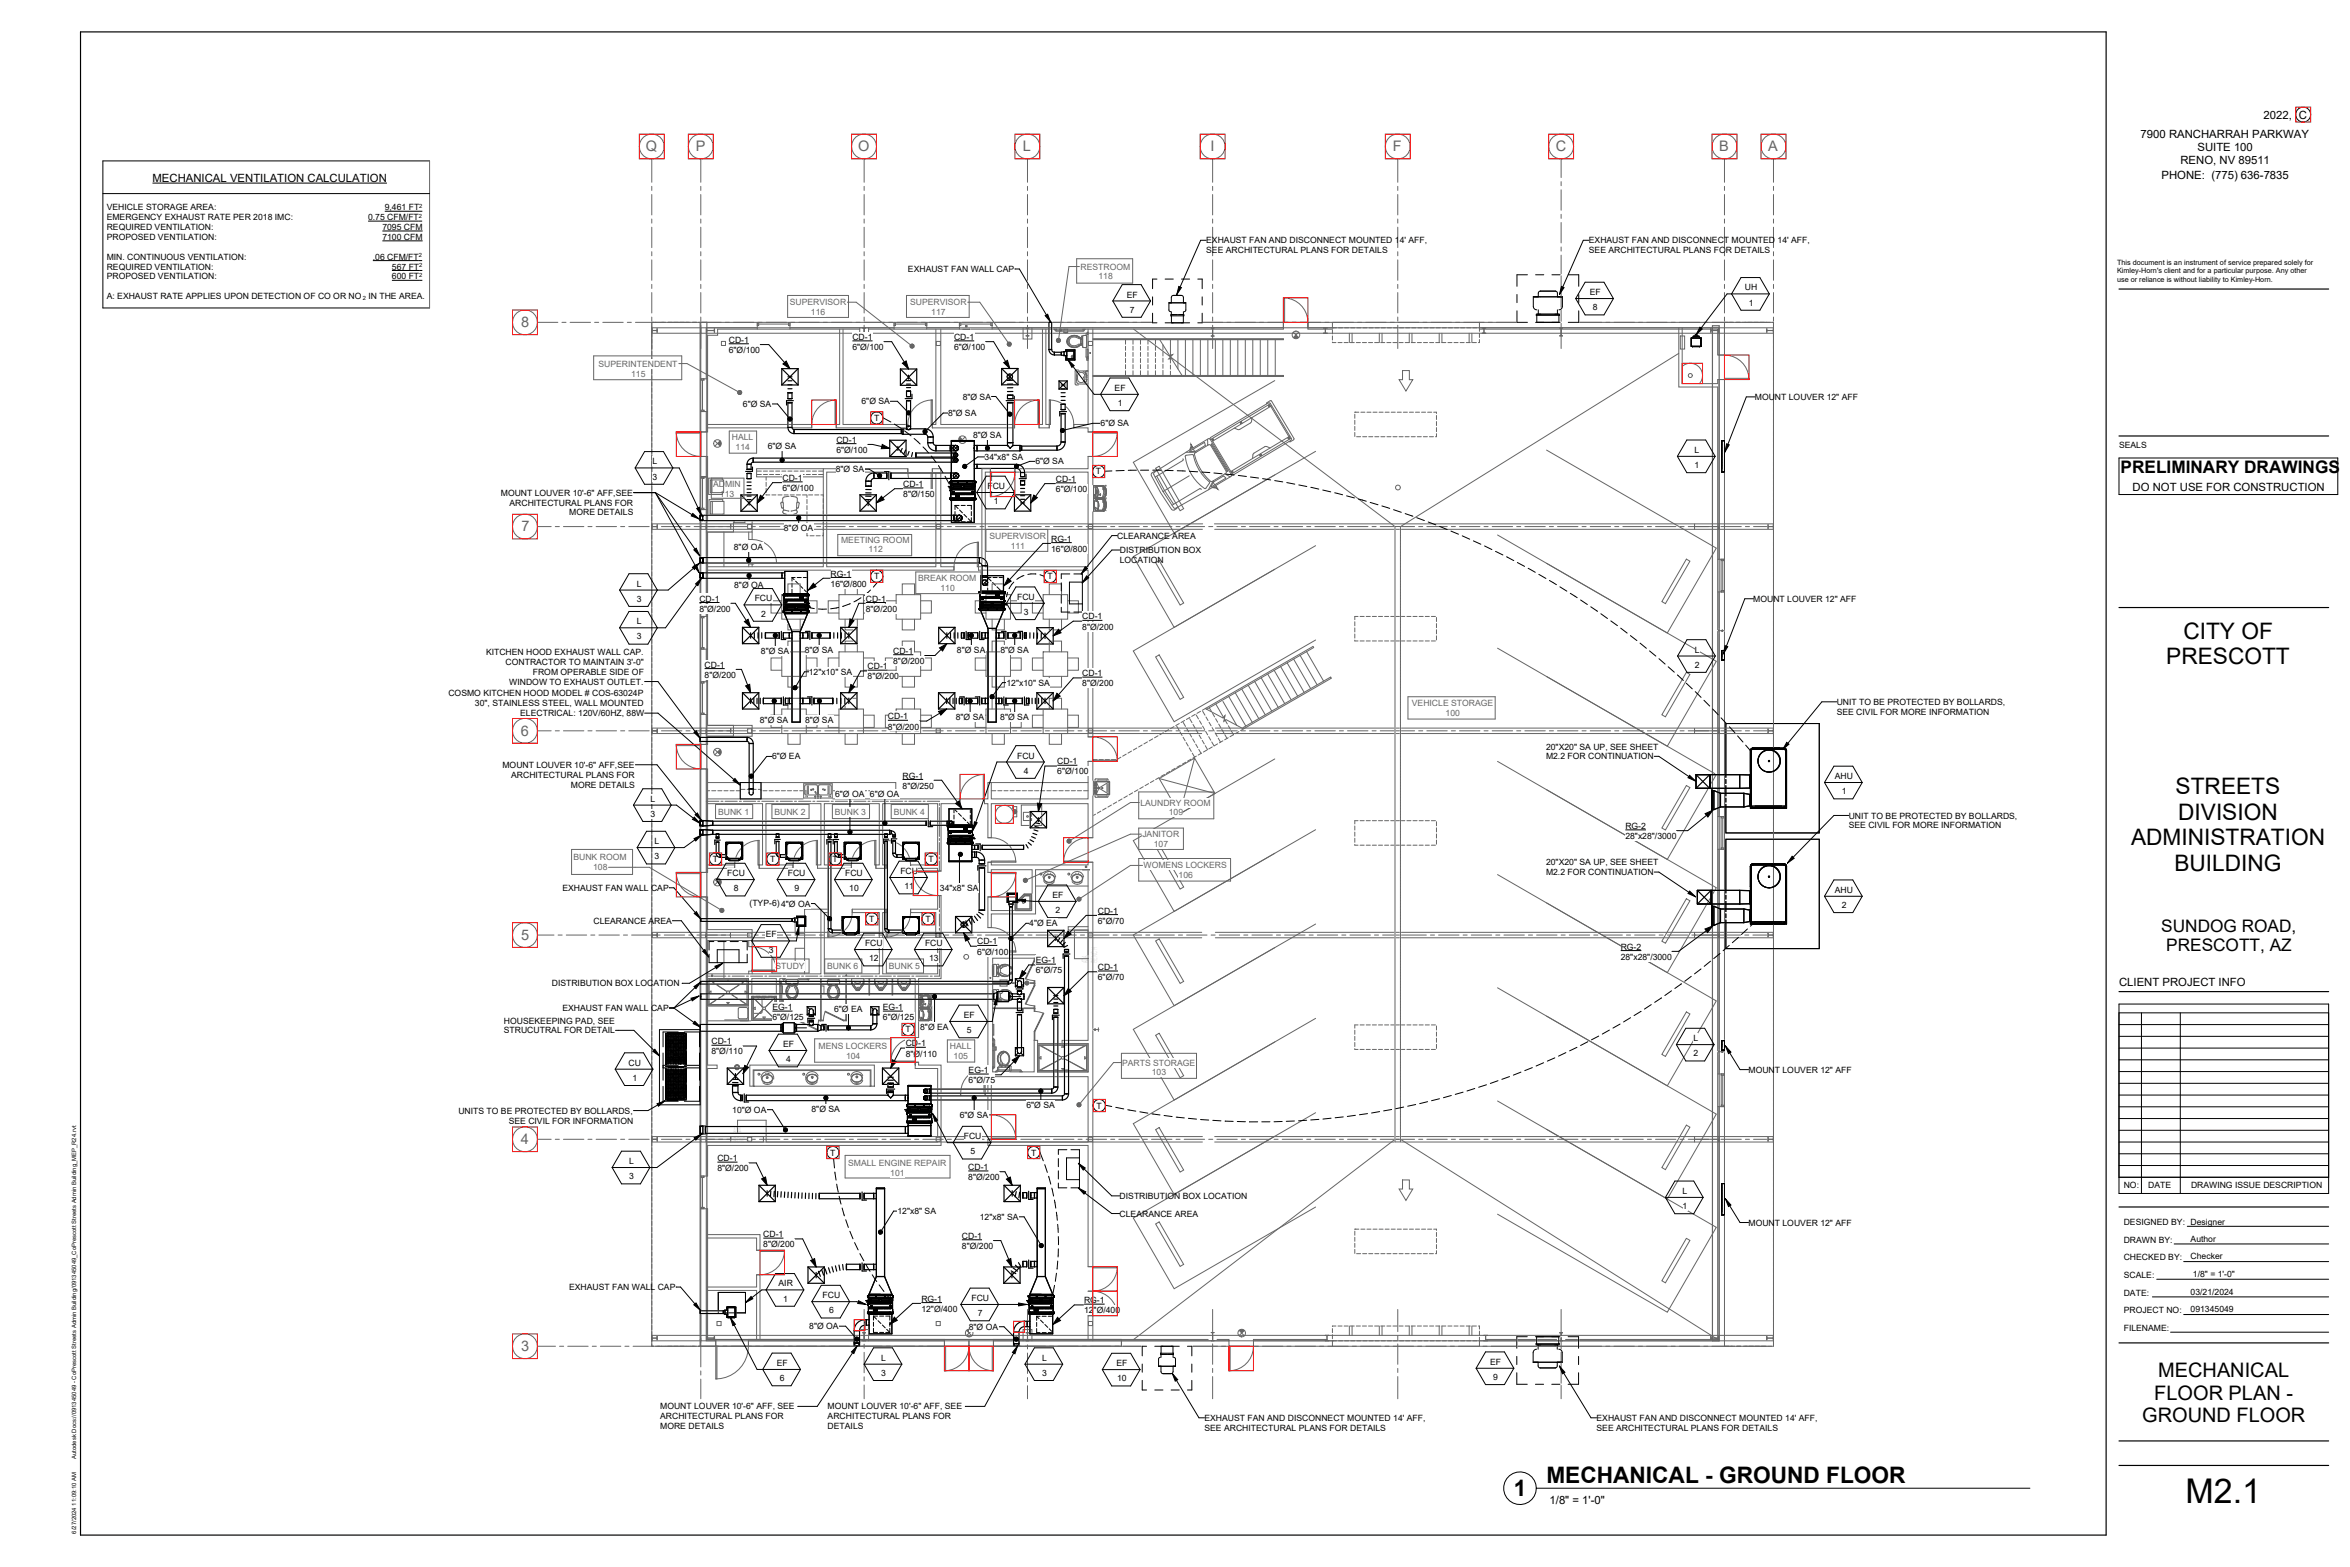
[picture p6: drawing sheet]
<svg xmlns="http://www.w3.org/2000/svg" width="914mm" height="610mm" viewBox="0 0 914 610" stroke-linecap="round" stroke-linejoin="round" font-family="sans-serif">
<defs><g id="words">
<text font-size="13.2" x="850.4" y="584.6">M2.1</text>
<g font-size="8.8">
<text x="849.6" y="248.6">CITY OF</text>
<text x="842.9" y="258.5">PRESCOTT</text>
<text x="846.6" y="309.1">STREETS</text>
<text x="847.5" y="318.9">DIVISION</text>
<text x="829.2" y="328.8">ADMINISTRATION</text>
<text x="846.1" y="338.7">BUILDING</text>
<text x="601.7" y="577.1">MECHANICAL - GROUND FLOOR</text>
<text x="589" y="582.1">1</text>
</g>
<g font-size="7.8">
<text x="839.8" y="535.8">MECHANICAL</text>
<text x="838.3" y="544.5">FLOOR PLAN -</text>
<text x="833.6" y="553.2">GROUND FLOOR</text>
</g>
<g font-size="6.7">
<text x="825.1" y="184.1">PRELIMINARY DRAWINGS</text>
<text x="841" y="362.4">SUNDOG ROAD,</text>
<text x="842.9" y="369.9">PRESCOTT, AZ</text>
</g>
<g font-size="5.7" fill="#656565">
<text x="251.3" y="58.9">Q</text>
<text x="270.7" y="58.9">P</text>
<text x="334" y="58.9">O</text>
<text x="398" y="58.9">L</text>
<text x="471" y="58.9">I</text>
<text x="542" y="58.9">F</text>
<text x="605.4" y="58.9">C</text>
<text x="669" y="58.9">B</text>
<text x="688" y="58.9">A</text>
<text x="202.7" y="127.3">8</text>
<text x="202.9" y="206.7">7</text>
<text x="202.7" y="286.2">6</text>
<text x="202.8" y="365.6">5</text>
<text x="202.7" y="445.1">4</text>
<text x="202.7" y="525.6">3</text>
</g>
<g font-size="4.4">
<text x="880.7" y="46.2">2022,</text>
<text x="894.5" y="46.2">C</text>
<text x="832.9" y="53.9">7900 RANCHARRAH PARKWAY</text>
<text x="855" y="58.8">SUITE 100</text>
<text x="848.4" y="63.8">RENO, NV 89511</text>
<text x="59.3" y="70.8">MECHANICAL VENTILATION CALCULATION</text>
<text x="841.1" y="69.8">PHONE: (775) 636-7835</text>
<text x="829.8" y="190.9">DO NOT USE FOR CONSTRUCTION</text>
<text x="824.5" y="383.6">CLIENT PROJECT INFO</text>
<text x="602.9" y="585">1/8&quot; = 1'-0&quot;</text>
</g>
<g font-size="3.4">
<text x="41.5" y="81.8">VEHICLE STORAGE AREA:</text>
<text x="149.7" y="81.8">9,461 FT</text>
<text x="41.5" y="85.7">EMERGENCY EXHAUST RATE PER 2018 IMC:</text>
<text x="41.5" y="89.5">REQUIRED VENTILATION:</text>
<text x="143.2" y="85.7">0.75 CFM/FT</text>
<text x="148.8" y="89.5">7095 CFM</text>
<text x="41.5" y="93.3">PROPOSED VENTILATION:</text>
<text x="148.8" y="93.3">7100 CFM</text>
<text x="469.3" y="94.7">EXHAUST FAN AND DISCONNECT MOUNTED 14' AFF,</text>
<text x="618.2" y="94.7">EXHAUST FAN AND DISCONNECT MOUNTED 14' AFF,</text>
<text x="41.5" y="101">MIN. CONTINUOUS VENTILATION:</text>
<text x="145.1" y="101">.06 CFM/FT</text>
<text x="469.3" y="98.5">SEE ARCHITECTURAL PLANS FOR DETAILS</text>
<text x="618.2" y="98.5">SEE ARCHITECTURAL PLANS FOR DETAILS</text>
<text x="41.5" y="104.9">REQUIRED VENTILATION:</text>
<text x="152.5" y="104.9">567 FT</text>
<text x="353.3" y="105.8">EXHAUST FAN WALL CAP</text>
<text x="41.5" y="108.7">PROPOSED VENTILATION:</text>
<text x="152.5" y="108.7">600 FT</text>
<text x="678.9" y="113">UH</text>
<text x="41.5" y="116.4">A: EXHAUST RATE APPLIES UPON DETECTION OF CO OR NO</text>
<text x="143.4" y="116.4">IN THE AREA.</text>
<text x="438.5" y="115.7">EF</text>
<text x="618.6" y="114.8">EF</text>
<text x="680.5" y="118.9">1</text>
<text x="439.7" y="121.6">7</text>
<text x="619.8" y="120.7">8</text>
<text x="283.6" y="133.4">CD-1</text>
<text x="283.6" y="137.3">6&quot;Ø/100</text>
<text x="331.7" y="132.2">CD-1</text>
<text x="331.7" y="136.2">6&quot;Ø/100</text>
<text x="371.2" y="132.2">CD-1</text>
<text x="371.2" y="136.2">6&quot;Ø/100</text>
<text x="374.6" y="155.4">8&quot;Ø SA</text>
<text x="433.7" y="152.1">EF</text>
<text x="682.8" y="155.6">MOUNT LOUVER 12&quot; AFF</text>
<text x="289.1" y="158.3">6&quot;Ø SA</text>
<text x="335.2" y="157.3">6&quot;Ø SA</text>
<text x="368.9" y="161.9">8&quot;Ø SA</text>
<text x="434.9" y="157.9">1</text>
<text x="340.1" y="163.8">T</text>
<text x="428.2" y="165.9">6&quot;Ø SA</text>
<text x="325.4" y="172.2">CD-1</text>
<text x="378.6" y="170.4">8&quot;Ø SA</text>
<text x="298.7" y="174.9">6&quot;Ø SA</text>
<text x="325.4" y="176.2">6&quot;Ø/100</text>
<text x="383.1" y="178.9">34&quot;x8&quot; SA</text>
<text x="659.4" y="176.2">L</text>
<text x="824.5" y="174.3">SEALS</text>
<text x="253.8" y="180.7">L</text>
<text x="325.2" y="183.7">8&quot;Ø SA</text>
<text x="402.9" y="180.7">6&quot;Ø SA</text>
<text x="426.4" y="184.6">T</text>
<text x="659.4" y="182.1">1</text>
<text x="253.8" y="186.6">3</text>
<text x="304.5" y="187.1">CD-1</text>
<text x="304.5" y="191">6&quot;Ø/100</text>
<text x="351.5" y="189.5">CD-1</text>
<text x="384.2" y="190.3">FCU</text>
<text x="410.9" y="187.5">CD-1</text>
<text x="410.9" y="191.4">6&quot;Ø/100</text>
<text x="194.9" y="192.8">MOUNT LOUVER 10'-6&quot; AFF,SEE</text>
<text x="198.3" y="196.7">ARCHITECTURAL PLANS FOR</text>
<text x="351.5" y="193.4">8&quot;Ø/150</text>
<text x="386.8" y="196.1">1</text>
<text x="221.5" y="200.5">MORE DETAILS</text>
<text x="305" y="206.7">8&quot;Ø OA</text>
<text x="434.7" y="209.5">CLEARANCE AREA</text>
<text x="285.5" y="213.9">8&quot;Ø OA</text>
<text x="409" y="210.7">RG-1</text>
<text x="409" y="214.7">16&quot;Ø/800</text>
<text x="435.7" y="215.2">DISTRIBUTION BOX</text>
<text x="435.7" y="219">LOCATION</text>
<text x="323.2" y="224.3">RG-1</text>
<text x="340.1" y="225.3">T</text>
<text x="407.6" y="225.4">T</text>
<text x="247.8" y="228.2">L</text>
<text x="285.7" y="228.8">8&quot;Ø OA</text>
<text x="293.7" y="234">FCU</text>
<text x="323.2" y="228.2">16&quot;Ø/800</text>
<text x="395.8" y="233.4">FCU</text>
<text x="247.8" y="234.1">3</text>
<text x="272.1" y="234">CD-1</text>
<text x="272.1" y="238">8&quot;Ø/200</text>
<text x="296.2" y="239.9">2</text>
<text x="336.9" y="234">CD-1</text>
<text x="336.9" y="238">8&quot;Ø/200</text>
<text x="398.3" y="239.2">3</text>
<text x="682.2" y="234.1">MOUNT LOUVER 12&quot; AFF</text>
<text x="247.8" y="242.9">L</text>
<text x="421.1" y="241">CD-1</text>
<text x="421.1" y="244.9">8&quot;Ø/200</text>
<text x="247.8" y="248.8">3</text>
<text x="189.1" y="254.8">KITCHEN HOOD EXHAUST WALL CAP.</text>
<text x="296.1" y="254.5">8&quot;Ø SA</text>
<text x="313.1" y="254.1">8&quot;Ø SA</text>
<text x="347.5" y="254.3">CD-1</text>
<text x="372.4" y="254.1">8&quot;Ø SA</text>
<text x="389.2" y="254.1">8&quot;Ø SA</text>
<text x="659.4" y="253.9">L</text>
<text x="196.7" y="258.6">CONTRACTOR TO MAINTAIN 3'-0&quot;</text>
<text x="207.3" y="262.5">FROM OPERABLE SIDE OF</text>
<text x="274.2" y="259.7">CD-1</text>
<text x="274.2" y="263.7">8&quot;Ø/200</text>
<text x="314.7" y="262.5">12&quot;x10&quot; SA</text>
<text x="337.6" y="260.3">CD-1</text>
<text x="347.5" y="258.3">8&quot;Ø/200</text>
<text x="421.1" y="263.1">CD-1</text>
<text x="659.4" y="259.7">2</text>
<text x="198.2" y="266.3">WINDOW TO EXHAUST OUTLET.</text>
<text x="337.6" y="264.3">8&quot;Ø/200</text>
<text x="391.6" y="266.7">12&quot;x10&quot; SA</text>
<text x="421.1" y="267">8&quot;Ø/200</text>
<text x="174.5" y="270.9">COSMO KITCHEN HOOD MODEL # COS-63024P</text>
<text x="184.8" y="274.8">30&quot;, STAINLESS STEEL, WALL MOUNTED</text>
<text x="714.7" y="274.2">UNIT TO BE PROTECTED BY BOLLARDS,</text>
<text x="202.4" y="278.6">ELECTRICAL: 120V/60HZ, 88W</text>
<text x="295.7" y="281.3">8&quot;Ø SA</text>
<text x="313.2" y="281.3">8&quot;Ø SA</text>
<text x="345.5" y="279.8">CD-1</text>
<text x="371.9" y="280.1">8&quot;Ø SA</text>
<text x="389.2" y="280.1">8&quot;Ø SA</text>
<text x="714.7" y="278.1">SEE CIVIL FOR MORE INFORMATION</text>
<text x="345.5" y="283.8">8&quot;Ø/200</text>
<text x="601.6" y="291.6">20&quot;X20&quot; SA UP, SEE SHEET</text>
<text x="195.5" y="298.7">MOUNT LOUVER 10'-6&quot; AFF,SEE</text>
<text x="300.4" y="295.5">6&quot;Ø EA</text>
<text x="395.8" y="295.1">FCU</text>
<text x="411.4" y="297.3">CD-1</text>
<text x="601.6" y="295.4">M2.2 FOR CONTINUATION</text>
<text x="198.9" y="302.5">ARCHITECTURAL PLANS FOR</text>
<text x="351.2" y="302.9">RG-1</text>
<text x="398.3" y="301">4</text>
<text x="411.4" y="301.3">6&quot;Ø/100</text>
<text x="714" y="303.1">AHU</text>
<text x="222.1" y="306.4">MORE DETAILS</text>
<text x="253.2" y="311.9">L</text>
<text x="324.9" y="310">6&quot;Ø OA</text>
<text x="338.5" y="310">6&quot;Ø OA</text>
<text x="351.2" y="306.8">8&quot;Ø/250</text>
<text x="716.6" y="309">1</text>
<text x="253.2" y="317.7">3</text>
<text x="632.4" y="322.5">RG-2</text>
<text x="719.4" y="318.4">UNIT TO BE PROTECTED BY BOLLARDS,</text>
<text x="719.4" y="322.3">SEE CIVIL FOR MORE INFORMATION</text>
<text x="254.6" y="328.4">L</text>
<text x="632.4" y="326.4">28&quot;x28&quot;/3000</text>
<text x="254.6" y="334.3">3</text>
<text x="277.4" y="335.4">T</text>
<text x="299.7" y="335.4">T</text>
<text x="323.9" y="335.4">T</text>
<text x="361.3" y="335.4">T</text>
<text x="283" y="340.8">FCU</text>
<text x="306.5" y="340.8">FCU</text>
<text x="328.8" y="340.8">FCU</text>
<text x="350.3" y="340">FCU</text>
<text x="601.6" y="336.6">20&quot;X20&quot; SA UP, SEE SHEET</text>
<text x="601.6" y="340.4">M2.2 FOR CONTINUATION</text>
<text x="218.8" y="346.6">EXHAUST FAN WALL CAP</text>
<text x="285.5" y="346.7">8</text>
<text x="309.1" y="346.7">9</text>
<text x="330.5" y="346.7">10</text>
<text x="352" y="345.9">11</text>
<text x="365.8" y="346.7">34&quot;x8&quot; SA</text>
<text x="714" y="347.3">AHU</text>
<text x="291.6" y="352.6">(TYP-6)</text>
<text x="303.9" y="352.7">4&quot;Ø OA</text>
<text x="409.5" y="349.3">EF</text>
<text x="716.6" y="353.2">2</text>
<text x="230.9" y="359.4">CLEARANCE AREA</text>
<text x="338.2" y="358.6">T</text>
<text x="360.1" y="358.6">T</text>
<text x="410.7" y="355.2">2</text>
<text x="427.2" y="355.4">CD-1</text>
<text x="427.2" y="359.4">6&quot;Ø/70</text>
<text x="298" y="364.7">EF</text>
<text x="400.5" y="360.4">4&quot;Ø EA</text>
<text x="299.2" y="370.6">3</text>
<text x="336.6" y="368.1">FCU</text>
<text x="359.9" y="368.1">FCU</text>
<text x="380.2" y="367.4">CD-1</text>
<text x="380.2" y="371.4">6&quot;Ø/100</text>
<text x="630.6" y="369.4">RG-2</text>
<text x="338.2" y="373.9">12</text>
<text x="361.6" y="373.9">13</text>
<text x="403" y="374.7">EG-1</text>
<text x="427.2" y="377.4">CD-1</text>
<text x="630.6" y="373.4">28&quot;x28&quot;/3000</text>
<text x="214.7" y="383.7">DISTRIBUTION BOX LOCATION</text>
<text x="403" y="378.7">6&quot;Ø/75</text>
<text x="427.2" y="381.3">6&quot;Ø/70</text>
<text x="218.8" y="393.3">EXHAUST FAN WALL CAP</text>
<text x="300.6" y="393">EG-1</text>
<text x="324.5" y="393.6">6&quot;Ø EA</text>
<text x="343.5" y="393">EG-1</text>
<text x="196.1" y="398.2">HOUSEKEEPING PAD, SEE</text>
<text x="300.6" y="396.9">6&quot;Ø/125</text>
<text x="343.5" y="396.9">6&quot;Ø/125</text>
<text x="352.3" y="401.7">T</text>
<text x="358" y="400.8">8&quot;Ø EA</text>
<text x="375" y="396">EF</text>
<text x="376.2" y="401.9">5</text>
<text x="196.1" y="402">STRUCUTRAL FOR DETAIL</text>
<text x="276.8" y="406.3">CD-1</text>
<text x="304.7" y="407.3">EF</text>
<text x="352.4" y="407.1">CD-1</text>
<text x="659" y="405">L</text>
<text x="276.8" y="410.2">8&quot;Ø/110</text>
<text x="305.9" y="413.2">4</text>
<text x="352.4" y="411">8&quot;Ø/110</text>
<text x="659" y="410.9">2</text>
<text x="244.5" y="414.6">CU</text>
<text x="376.9" y="417.5">EG-1</text>
<text x="680.4" y="417.3">MOUNT LOUVER 12&quot; AFF</text>
<text x="246.1" y="420.5">1</text>
<text x="376.9" y="421.4">6&quot;Ø/75</text>
<text x="399.4" y="431.2">6&quot;Ø SA</text>
<text x="426.7" y="431.2">T</text>
<text x="178.3" y="433.2">UNITS TO BE PROTECTED BY BOLLARDS,</text>
<text x="197.9" y="437.1">SEE CIVIL FOR INFORMATION</text>
<text x="284.9" y="432.9">10&quot;Ø OA</text>
<text x="315.8" y="432.5">8&quot;Ø SA</text>
<text x="373.5" y="435.1">6&quot;Ø SA</text>
<text x="375" y="443.2">FCU</text>
<text x="323.1" y="449.5">T</text>
<text x="377.6" y="449.1">5</text>
<text x="401.2" y="449.5">T</text>
<text x="244.9" y="452.9">L</text>
<text x="279.1" y="451.7">CD-1</text>
<text x="279.1" y="455.7">8&quot;Ø/200</text>
<text x="376.8" y="455.2">CD-1</text>
<text x="244.9" y="458.7">3</text>
<text x="376.8" y="459.1">8&quot;Ø/200</text>
<text x="435.7" y="466.4">DISTRIBUTION BOX LOCATION</text>
<text x="654.7" y="464.5">L</text>
<text x="826.4" y="462.4">NO:</text>
<text x="835.9" y="462.4">DATE</text>
<text x="852.5" y="462.4">DRAWING ISSUE DESCRIPTION</text>
<text x="349.2" y="472.3">12&quot;x8&quot; SA</text>
<text x="435.7" y="473.3">CLEARANCE AREA</text>
<text x="654.7" y="470.4">1</text>
<text x="381.3" y="474.6">12&quot;x8&quot; SA</text>
<text x="680.4" y="476.8">MOUNT LOUVER 12&quot; AFF</text>
<text x="826.4" y="476.5">DESIGNED BY:</text>
<text x="852.4" y="476.5">Designer</text>
<text x="297" y="481.3">CD-1</text>
<text x="297" y="485.2">8&quot;Ø/200</text>
<text x="374.3" y="481.9">CD-1</text>
<text x="374.3" y="485.9">8&quot;Ø/200</text>
<text x="826.4" y="483.4">DRAWN BY:</text>
<text x="852.4" y="483">Author</text>
<text x="826.4" y="490.3">CHECKED BY:</text>
<text x="852.4" y="489.9">Checker</text>
<text x="826.4" y="497.1">SCALE:</text>
<text x="853.3" y="496.7">1/8&quot; = 1'-0&quot;</text>
<text x="221.4" y="501.9">EXHAUST FAN WALL CAP</text>
<text x="302.9" y="500.5">AIR</text>
<text x="826.4" y="504">DATE:</text>
<text x="852.4" y="503.6">03/21/2024</text>
<text x="304.8" y="506.3">1</text>
<text x="320" y="505">FCU</text>
<text x="358.5" y="506.4">RG-1</text>
<text x="378" y="506.1">FCU</text>
<text x="421.8" y="507">RG-1</text>
<text x="322.6" y="510.9">6</text>
<text x="358.5" y="510.3">12&quot;Ø/400</text>
<text x="380.5" y="512">7</text>
<text x="421.8" y="510.9">12&quot;Ø/400</text>
<text x="826.4" y="510.8">PROJECT NO:</text>
<text x="852.4" y="510.5">091345049</text>
<text x="314.9" y="517.1">8&quot;Ø OA</text>
<text x="376.9" y="517.3">8&quot;Ø OA</text>
<text x="826.4" y="517.7">FILENAME:</text>
<text x="302.2" y="531.4">EF</text>
<text x="342.9" y="529.4">L</text>
<text x="405.5" y="529.4">L</text>
<text x="434.4" y="531.5">EF</text>
<text x="579.8" y="530.9">EF</text>
<text x="303.5" y="537.3">6</text>
<text x="342.9" y="535.2">3</text>
<text x="405.5" y="535.2">3</text>
<text x="434.7" y="537.4">10</text>
<text x="581.1" y="536.8">9</text>
<text x="256.9" y="548.3">MOUNT LOUVER 10'-6&quot; AFF, SEE</text>
<text x="322" y="548.3">MOUNT LOUVER 10'-6&quot; AFF, SEE</text>
<text x="256.9" y="552.2">ARCHITECTURAL PLANS FOR</text>
<text x="256.9" y="556">MORE DETAILS</text>
<text x="322" y="552.2">ARCHITECTURAL PLANS FOR</text>
<text x="322" y="556">DETAILS</text>
<text x="468.7" y="552.8">EXHAUST FAN AND DISCONNECT MOUNTED 14' AFF,</text>
<text x="468.7" y="556.6">SEE ARCHITECTURAL PLANS FOR DETAILS</text>
<text x="621.2" y="552.8">EXHAUST FAN AND DISCONNECT MOUNTED 14' AFF,</text>
<text x="621.2" y="556.6">SEE ARCHITECTURAL PLANS FOR DETAILS</text>
</g>
<g font-size="3.4" fill="#656565">
<text x="420.4" y="104.9">RESTROOM</text>
<text x="427.4" y="108.7">118</text>
<text x="307.3" y="118.8">SUPERVISOR</text>
<text x="354.1" y="118.8">SUPERVISOR</text>
<text x="315.6" y="122.6">116</text>
<text x="362.4" y="122.6">117</text>
<text x="232.9" y="142.6">SUPERINTENDENT</text>
<text x="245.6" y="146.5">115</text>
<text x="284.8" y="171.3">HALL</text>
<text x="286.2" y="175.1">114</text>
<text x="277.5" y="189.4">ADMIN</text>
<text x="280.1" y="193.3">113</text>
<text x="385" y="209.6">SUPERVISOR</text>
<text x="327.3" y="211.1">MEETING ROOM</text>
<text x="337.9" y="214.9">112</text>
<text x="393.3" y="213.4">111</text>
<text x="357.2" y="226">BREAK ROOM</text>
<text x="366" y="229.9">110</text>
<text x="549.4" y="274.8">VEHICLE STORAGE</text>
<text x="562.5" y="278.7">100</text>
<text x="279.4" y="316.9">BUNK 1</text>
<text x="301.3" y="316.9">BUNK 2</text>
<text x="324.9" y="316.9">BUNK 3</text>
<text x="347.8" y="316.9">BUNK 4</text>
<text x="443.7" y="313.4">LAUNDRY ROOM</text>
<text x="454.8" y="317.2">109</text>
<text x="444.5" y="325.7">JANITOR</text>
<text x="448.9" y="329.5">107</text>
<text x="223.1" y="334.7">BUNK ROOM</text>
<text x="230.8" y="338.6">108</text>
<text x="445" y="337.9">WOMENS LOCKERS</text>
<text x="458.6" y="341.7">106</text>
<text x="301.7" y="377">STUDY</text>
<text x="321.9" y="377">BUNK 6</text>
<text x="345.9" y="377">BUNK 5</text>
<text x="318.5" y="408">MENS LOCKERS</text>
<text x="329.2" y="411.8">104</text>
<text x="369.6" y="408.2">HALL</text>
<text x="371.1" y="412">105</text>
<text x="436.6" y="414.6">PARTS STORAGE</text>
<text x="448.2" y="418.4">103</text>
<text x="330" y="453.5">SMALL ENGINE REPAIR</text>
<text x="346.4" y="457.3">101</text>
</g>
<g font-size="3" fill="#656565">
<text x="423.2" y="374.6" transform="rotate(-90 423.2 374.6)">ADA</text>
<text x="426.9" y="374.6" transform="rotate(-90 426.9 374.6)">BENCH</text>
<text x="285.4" y="440.9">ADA</text>
<text x="285.4" y="444.5">BENCH</text>
</g>
<g font-size="2.8">
<text x="823.8" y="103.1">This document is an instrument of service prepared solely for</text>
<text x="823.8" y="106.4">Kimley-Horn's client and for a particular purpose. Any other</text>
<text x="823.8" y="109.6">use or reliance is without liability to Kimley-Horn.</text>
</g>
<g font-size="2.3">
<text x="29.7" y="567.6" transform="rotate(-90 29.7 567.6)">Autodesk Docs://091345049 - CoPrescott Streets Admin Building/091345049_CoPrescott Streets Admin Building_MEP_R24.rvt</text>
<text x="29.7" y="596.6" transform="rotate(-90 29.7 596.6)">6/27/2024 11:09:10 AM</text>
</g>
<g font-size="2.2">
<text x="163.1" y="80.8">2</text>
<text x="163" y="84.6">2</text>
<text x="163" y="100">2</text>
<text x="163.1" y="103.8">2</text>
<text x="163.1" y="107.7">2</text>
<text x="141.2" y="116.7">2</text>
</g>
</g></defs>
<g fill="#656565">
<path d="M504.3 130.3l1 1-.6 .4h-.8l-.7-.4z"/>
<path d="M373.4 170l1.1 1-.4 .4h-1.1z"/>
<path d="M280.2 171.5l.5 1-.5 1.1-1-1.1z"/>
<path d="M280.2 291.5l.5 1.1-.5 1-1-1z"/>
<path d="M280.2 342.1l.5 1.1-.5 1-1-1z"/>
<path d="M376.1 517.5l1.1-.4 1 .5-1.1 1z"/>
<path d="M482.1 517.5l1.1-.4 1.1 .5-1.1 1z"/>
<path d="M394.1 315.4h1.4l-.7 1.2z"/>
<path d="M493.5 157.7l.5-.3 .3 .5-.5 .3z"/>
<path d="M482.5 164.3l.5-.3 .3 .5-.5 .3z"/>
<path d="M471.5 170.9l.5-.3 .3 .5-.5 .4z"/>
<path d="M501.1 170.4l.5-.4 .3 .6-.5 .3z"/>
<path d="M490.1 177l.5-.3 .3 .5-.5 .3z"/>
<path d="M479 183.6l.5-.3 .3 .5-.5 .3z"/>
</g>
<g fill="none" stroke="#757575" stroke-width=".39">
<path d="M544.9 219.7h.1M544.9 219.1h.1M544.9 218.5h.1M544.9 218h.1M544.9 217.4h.1M544.9 216.8h.1M544.9 216.2h.1M544.9 215.6h.1M544.9 215h.1M544.9 214.4h.1M544.9 213.8h.1M544.9 213.2h.1"/>
<path d="M544.9 212.6h.1M544.9 212h.1M544.9 211.4h.1M544.9 210.8h.1M544.9 210.2h.1M544.9 209.6h.1M544.9 209h.1M544.9 208.4h.1M544.9 207.8h.1M544.9 207.2h.1M544.9 206.6h.1M544.9 206h.1"/>
<path d="M544.9 205.4h.1M544.9 239.4h.1M544.9 238.8h.1M544.9 238.2h.1M544.9 237.6h.1M544.9 237h.1M544.9 236.4h.1M544.9 235.8h.1M544.9 235.2h.1M544.9 234.6h.1M544.9 234h.1M544.9 233.4h.1"/>
<path d="M544.9 232.8h.1M544.9 232.3h.1M544.9 231.7h.1M544.9 231.1h.1M544.9 230.5h.1M544.9 229.9h.1M544.9 229.3h.1M544.9 228.7h.1M544.9 228.1h.1M544.9 227.5h.1M544.9 226.9h.1M544.9 226.3h.1"/>
<path d="M544.9 225.7h.1M544.9 225.1h.1M544.9 224.5h.1M544.9 223.9h.1M544.9 223.3h.1M544.9 222.7h.1M544.9 222.1h.1M544.9 221.5h.1M544.9 220.9h.1M544.9 220.3h.1M544.9 259.7h.1M544.9 259.1h.1"/>
<path d="M544.9 258.5h.1M544.9 257.9h.1M544.9 257.3h.1M544.9 256.7h.1M544.9 256.1h.1M544.9 255.5h.1M544.9 254.9h.1M544.9 254.3h.1M544.9 253.7h.1M544.9 253.1h.1M544.9 252.5h.1M544.9 251.9h.1"/>
<path d="M544.9 251.3h.1M544.9 250.7h.1M544.9 250.1h.1M544.9 249.5h.1M544.9 248.9h.1M544.9 248.3h.1M544.9 247.7h.1M544.9 247.2h.1M544.9 246.6h.1M544.9 246h.1M544.9 245.4h.1M544.9 244.8h.1"/>
<path d="M544.9 244.2h.1M544.9 243.6h.1M544.9 243h.1M544.9 242.4h.1M544.9 241.8h.1M544.9 241.2h.1M544.9 240.6h.1M544.9 240h.1M544.9 279.9h.1M544.9 279.3h.1M544.9 278.7h.1M544.9 278.1h.1"/>
<path d="M544.9 277.5h.1M544.9 276.9h.1M544.9 276.4h.1M544.9 275.8h.1M544.9 275.2h.1M544.9 274.6h.1M544.9 274h.1M544.9 273.4h.1M544.9 272.8h.1M544.9 272.2h.1M544.9 271.6h.1M544.9 271h.1"/>
<path d="M544.9 270.4h.1M544.9 269.8h.1M544.9 269.2h.1M544.9 268.6h.1M544.9 268h.1M544.9 267.4h.1M544.9 266.8h.1M544.9 266.2h.1M544.9 265.6h.1M544.9 265h.1M544.9 264.4h.1M544.9 263.8h.1"/>
<path d="M544.9 263.2h.1M544.9 262.6h.1M544.9 262h.1M544.9 261.5h.1M544.9 260.9h.1M544.9 260.3h.1M544.9 299.6h.1M544.9 299h.1M544.9 298.4h.1M544.9 297.8h.1M544.9 297.2h.1M544.9 296.6h.1"/>
<path d="M544.9 296h.1M544.9 295.4h.1M544.9 294.8h.1M544.9 294.2h.1M544.9 293.6h.1M544.9 293h.1M544.9 292.4h.1M544.9 291.8h.1M544.9 291.2h.1M544.9 290.7h.1M544.9 290.1h.1M544.9 289.5h.1"/>
<path d="M544.9 288.9h.1M544.9 288.3h.1M544.9 287.7h.1M544.9 287.1h.1M544.9 286.5h.1M544.9 285.9h.1M544.9 285.3h.1M544.9 284.7h.1M544.9 284.1h.1M544.9 283.5h.1M544.9 282.9h.1M544.9 282.3h.1"/>
<path d="M544.9 281.7h.1M544.9 281.1h.1M544.9 280.5h.1M544.9 319.9h.1M544.9 319.3h.1M544.9 318.7h.1M544.9 318.1h.1M544.9 317.5h.1M544.9 316.9h.1M544.9 316.3h.1M544.9 315.7h.1M544.9 315.1h.1"/>
<path d="M544.9 314.5h.1M544.9 313.9h.1M544.9 313.3h.1M544.9 312.7h.1M544.9 312.1h.1M544.9 311.5h.1M544.9 310.9h.1M544.9 310.3h.1M544.9 309.7h.1M544.9 309.1h.1M544.9 308.5h.1M544.9 307.9h.1"/>
<path d="M544.9 307.3h.1M544.9 306.7h.1M544.9 306.1h.1M544.9 305.5h.1M544.9 305h.1M544.9 304.4h.1M544.9 303.8h.1M544.9 303.2h.1M544.9 302.6h.1M544.9 302h.1M544.9 301.4h.1M544.9 300.8h.1"/>
<path d="M544.9 300.2h.1M544.9 339.5h.1M544.9 338.9h.1M544.9 338.3h.1M544.9 337.7h.1M544.9 337.1h.1M544.9 336.5h.1M544.9 335.9h.1M544.9 335.3h.1M544.9 334.7h.1M544.9 334.2h.1M544.9 333.6h.1"/>
<path d="M544.9 333h.1M544.9 332.4h.1M544.9 331.8h.1M544.9 331.2h.1M544.9 330.6h.1M544.9 330h.1M544.9 329.4h.1M544.9 328.8h.1M544.9 328.2h.1M544.9 327.6h.1M544.9 327h.1M544.9 326.4h.1"/>
<path d="M544.9 325.8h.1M544.9 325.2h.1M544.9 324.6h.1M544.9 324h.1M544.9 323.4h.1M544.9 322.8h.1M544.9 322.2h.1M544.9 321.6h.1M544.9 321h.1M544.9 320.4h.1M544.9 359.8h.1M544.9 359.2h.1"/>
<path d="M544.9 358.6h.1M544.9 358h.1M544.9 357.4h.1M544.9 356.8h.1M544.9 356.2h.1M544.9 355.6h.1M544.9 355h.1M544.9 354.4h.1M544.9 353.8h.1M544.9 353.2h.1M544.9 352.6h.1M544.9 352h.1"/>
<path d="M544.9 351.4h.1M544.9 350.8h.1M544.9 350.2h.1M544.9 349.6h.1M544.9 349h.1M544.9 348.5h.1M544.9 347.9h.1M544.9 347.3h.1M544.9 346.7h.1M544.9 346.1h.1M544.9 345.5h.1M544.9 344.9h.1"/>
<path d="M544.9 344.3h.1M544.9 343.7h.1M544.9 343.1h.1M544.9 342.5h.1M544.9 341.9h.1M544.9 341.3h.1M544.9 340.7h.1M544.9 340.1h.1M544.9 379.4h.1M544.9 378.8h.1M544.9 378.2h.1M544.9 377.7h.1"/>
<path d="M544.9 377.1h.1M544.9 376.5h.1M544.9 375.9h.1M544.9 375.3h.1M544.9 374.7h.1M544.9 374.1h.1M544.9 373.5h.1M544.9 372.9h.1M544.9 372.3h.1M544.9 371.7h.1M544.9 371.1h.1M544.9 370.5h.1"/>
<path d="M544.9 369.9h.1M544.9 369.3h.1M544.9 368.7h.1M544.9 368.1h.1M544.9 367.5h.1M544.9 366.9h.1M544.9 366.3h.1M544.9 365.7h.1M544.9 365.1h.1M544.9 364.5h.1M544.9 363.9h.1M544.9 363.4h.1"/>
<path d="M544.9 362.8h.1M544.9 362.2h.1M544.9 361.6h.1M544.9 361h.1M544.9 360.4h.1M544.9 399.7h.1M544.9 399.1h.1M544.9 398.5h.1M544.9 397.9h.1M544.9 397.3h.1M544.9 396.7h.1M544.9 396.1h.1"/>
<path d="M544.9 395.5h.1M544.9 394.9h.1M544.9 394.3h.1M544.9 393.7h.1M544.9 393.1h.1M544.9 392.6h.1M544.9 392h.1M544.9 391.4h.1M544.9 390.8h.1M544.9 390.2h.1M544.9 389.6h.1M544.9 389h.1"/>
<path d="M544.9 388.4h.1M544.9 387.8h.1M544.9 387.2h.1M544.9 386.6h.1M544.9 386h.1M544.9 385.4h.1M544.9 384.8h.1M544.9 384.2h.1M544.9 383.6h.1M544.9 383h.1M544.9 382.4h.1M544.9 381.8h.1"/>
<path d="M544.9 381.2h.1M544.9 380.6h.1M544.9 380h.1M544.9 420h.1M544.9 419.4h.1M544.9 418.8h.1M544.9 418.2h.1M544.9 417.6h.1M544.9 417h.1M544.9 416.4h.1M544.9 415.8h.1M544.9 415.2h.1"/>
<path d="M544.9 414.6h.1M544.9 414h.1M544.9 413.4h.1M544.9 412.8h.1M544.9 412.2h.1M544.9 411.6h.1M544.9 411h.1M544.9 410.4h.1M544.9 409.8h.1M544.9 409.2h.1M544.9 408.6h.1M544.9 408h.1"/>
<path d="M544.9 407.4h.1M544.9 406.9h.1M544.9 406.3h.1M544.9 405.7h.1M544.9 405.1h.1M544.9 404.5h.1M544.9 403.9h.1M544.9 403.3h.1M544.9 402.7h.1M544.9 402.1h.1M544.9 401.5h.1M544.9 400.9h.1"/>
<path d="M544.9 400.3h.1M544.9 439.6h.1M544.9 439h.1M544.9 438.4h.1M544.9 437.8h.1M544.9 437.2h.1M544.9 436.6h.1M544.9 436.1h.1M544.9 435.5h.1M544.9 434.9h.1M544.9 434.3h.1M544.9 433.7h.1"/>
<path d="M544.9 433.1h.1M544.9 432.5h.1M544.9 431.9h.1M544.9 431.3h.1M544.9 430.7h.1M544.9 430.1h.1M544.9 429.5h.1M544.9 428.9h.1M544.9 428.3h.1M544.9 427.7h.1M544.9 427.1h.1M544.9 426.5h.1"/>
<path d="M544.9 425.9h.1M544.9 425.3h.1M544.9 424.7h.1M544.9 424.1h.1M544.9 423.5h.1M544.9 422.9h.1M544.9 422.3h.1M544.9 421.7h.1M544.9 421.2h.1M544.9 420.6h.1M544.9 442.6h.1M544.9 442h.1"/>
<path d="M544.9 441.4h.1M544.9 440.8h.1M544.9 440.2h.1"/>
</g>
<path d="M272.4 125.4h2.6v312.6h-2.6zM666.3 126.7h2.6v394.9h-2.6zM285.9 415.1a.92 .92 0 0 1 .9-.9 .92 .92 0 0 1 .9 .9M286.1 415.1a.67 .67 0 0 1 .7-.6 .67 .67 0 0 1 .7 .6M286.2 415.9l.6 .2 .6-.2M272.4 441.2h2.6v79.9h57.3v2.6h-59.9zM334.5 521.1h59.9v2.6h-59.9zM396.5 521.1h39.9v2.6h-39.9z" fill="none" stroke="#656565" stroke-width=".46"/>
<g fill="none" stroke="#656565" stroke-width=".39">
<path d="M167.2 62.6v57.2M253.6 61.8v9.1M253.6 72.5v1.6M253.6 75.7v7.9M272.7 61.8v9.1M272.7 72.5v1.6M272.7 75.7v7.9M336.2 61.8v9.1M336.2 72.5v1.6M336.2 75.7v7.9M399.8 61.8v9.1M399.8 72.5v1.6"/>
<path d="M399.8 75.7v7.9M471.8 61.8v9.1M471.8 72.5v1.6M471.8 75.7v7.9M543.9 61.8v9.1M543.9 72.5v1.6M543.9 75.7v7.9M607.4 61.8v7.3M607.4 70.7v1.6M607.4 73.8v8M671 61.8v9.1M671 72.5v1.6"/>
<path d="M671 75.7v7.9M690.1 61.8v9.1M690.1 72.5v1.6M690.1 75.7v7.9M253.6 85.2v1.6M253.6 88.4v7.9M253.6 97.9v1.6M272.7 85.2v1.6M272.7 88.4v7.9M272.7 97.9v1.6M336.2 85.2v1.6M336.2 88.4v7.9"/>
<path d="M336.2 97.9v1.6M399.8 85.2v1.6M399.8 88.4v7.9M399.8 97.9v1.6M471.8 85.2v1.6M471.8 88.4v7.9M471.8 97.9v1.6M543.9 85.2v1.6M543.9 88.4v7.9M543.9 97.9v1.6M607.4 83.4v1.6M607.4 86.6v7.9"/>
<path d="M607.4 96.1v1.6M607.4 99.3v7.2M671 85.2v1.6M671 88.4v7.9M671 97.9v1.6M690.1 85.2v1.6M690.1 88.4v7.9M690.1 97.9v1.6M253.6 101.1v7.9M253.6 110.6v1.6M253.6 113.8v8M272.7 101.1v7.9"/>
<path d="M272.7 110.6v1.6M272.7 113.8v8M306.5 114.9h23.7v8.6h-23.7zM336.2 101.1v7.9M336.2 110.6v1.6M336.2 113.8v8M352.7 114.9h24.4v8.6h-24.4zM399.8 101.1v7.9M399.8 110.6v1.6M399.8 113.8v8M418.9 100.7h21.8v9.4h-21.8zM471.8 101.1v7.9"/>
<path d="M471.8 110.6v1.6M471.8 113.8v8M499.4 115.9a9.8 9.8 0 0 1 9.5 11.6v.5h9.6M499.4 115.9h.5v9.5h-.5v2.1zM543.9 101.1v7.9M543.9 110.6v1.6M543.9 113.8v8M607.4 107.3v8M607.4 115.7v3.9M671 101.1v7.9M671 110.6v1.6M671 113.8v8"/>
<path d="M690.1 101.1v7.9M690.1 110.6v1.6M690.1 113.8v8M209.1 125.4h8M218.7 125.4h1.5M221.8 125.4h8M231 138.5h34.3v9.2h-34.3zM231.4 125.4h1.6M234.5 125.4h8M244.1 125.4h1.6M247.3 125.4h9.4M253.6 127.9l.2 .6h1.8l.1-.6v1.3l-.2-.6h-1.7l-.2 .6z"/>
<path d="M253.6 123.3v1.6M253.6 125.4v.9M253.6 126.5v9.4M253.6 136.7v1.5M253.6 139v1.6M256.8 125.4h2.2M259.8 125.4h8.8M269.4 125.4h1.7M271.8 125.4h136M272.7 127.5h-19.1v2.1h19.1M272.7 123.3v1.6M272.7 126.5v9.1"/>
<path d="M274.9 127.9l.3 .6h2.6l.2-.6v1.3l-.3-.6h-2.6l-.2 .6zM280.7 132.9h1.6v1.5h-1.6zM294.7 127.5h-19.9v19.9M294.7 125.5h.5v1.2h-.5zM294.7 125.4v2.6M295.2 126.1h11.6M306.8 125.5h.6v1.2h-.6zM307.4 127.5h40.5M307.4 125.4v2.6M326.7 128v37.1h-1.3v1.4h26.9M328 128v37.1h24.3M334.5 128h-55.3v2.4h-3.9v37.6h-2.6v.5h-9.6v-.5h9.6v9.6"/>
<path d="M334.5 127.5v4.4h3.5v-4.4M335.7 127.5h1.1l-.5 .2v2.8l.5 .2h-1.1l.5-.2v-2.8zM336.2 123.3v1.6M336.2 126.5v9.1M338 128h36.2M347.9 125.5h.5v1.2h-.5zM347.9 125.4v2.6M348.4 126.1h11.7M360.1 125.5h.5v1.2h-.5zM360.6 127.5h12.7M360.6 125.4v2.6M364.2 128v37.1h-1.4v1.4"/>
<path d="M364.4 132.9h1.5v1.5h-1.5zM366.1 128v37.1h25.5M373.3 125.5h.6v1.2h-.6zM373.3 125.4v2.6M373.9 126.1h11.6M374.6 128.1h2.7M374.6 128h2.7M374.6 128v.1M375.7 127.1h.5M375.7 126.7h.5M375.7 126.7v.4M376.2 126.7v.4"/>
<path d="M377.3 128v.1M377.7 128h30.1M385.5 125.5h.5v1.2h-.5zM386 127.5h21.8h-135.1v2.1h135.1M386 125.4v2.6M398.1 127.5v4.4h3.4v-4.4M399.3 127.5l1 .1zM399.3 130.6l1 .1zM399.8 127.7v2.8M399.8 123.3v1.6M399.8 126.5v9.1M405.6 128v37.1h-1.3v1.4h4v-1.4h-1.3v-37.1"/>
<path d="M408.5 127.5h.3M408.5 129.6h.3M408.5 128h.3M409.6 129.6h166.1M409.6 125.4h38.5M410.2 128l.9 .1M410.2 128.1l.3 .1M410.9 128.2l-.4 .1 .5 .5h10.5l.5-.5-.4-.1M411.1 128l-.1 .4h1.6M412.4 128l.6 .2M412.4 128.1h.8M413.2 128l-.3 .8-.3-.6"/>
<path d="M414 128.8v.7h1.4v-.7M414 128.4v-.4h1.4v.4M414 129.3h1.4M414.6 129.5h.2M415.1 132.9a3 3 0 0 0 2.6 2.3 3 3 0 0 0 3.1-1.7M415.1 132.9l.1 .4M415.2 133.5l.1 .3M415.3 131.9l-.2 1M415.4 133.9l.2 .3M415.6 131.5l-.1 .2M415.7 134.3l.3 .2M416 132.2l-.1 .6 .4 1.1"/>
<path d="M416 131.5a2.52 2.52 0 0 1 3.1-.6 2.52 2.52 0 0 1 1.3 2.9 2.62 2.62 0 0 1-3 1.2 2.62 2.62 0 0 1-1.9-2.6zM416 131.1l-.2 .2M416.1 134.7l.3 .1M416.5 130.8l-.3 .2M416.6 134.9l.3 .1M416.8 131.4a1.71 1.71 0 0 0-.7 1.9 1.71 1.71 0 0 0 1.6 1.2M416.8 138.8h.7M416.8 138.8l.2 .4M417 130.6l-.3 .1M417.1 135.1l.4 .1M417.5 138.7v.3M417.5 138.6l-.3 .2 .3 .3"/>
<path d="M417.5 138.4l-.5 .4 .1 .4M417.5 138.2l-.7 .6M417.6 130.5l-.3 .1M417.6 131.1l-.5 .1M417.7 131.1l2 .6M417.7 135.2h.3M418.2 130.5h-.3M418.5 130.5h.2M418.6 135.2h-.3M419 130.6l.3 .1M419.2 135l-.4 .1M419.6 130.8l.2 .2"/>
<path d="M419.7 134.8l-.3 .2M419.8 133.8l-2.1 .7M420 131.1l.2 .2M420.3 134.4l-.4 .3M420.3 131.4h.4v.6M420.4 131.5l.2 .2M420.6 131.7h.1M420.6 131.7l.2 .5M420.6 134h.1M420.7 133.7v.6h-.4l.3-.3M420.8 132.2a3 3 0 0 0-3.1-1.7 3 3 0 0 0-2.6 2.4M420.8 133.5l-.2 .5"/>
<path d="M420.8 132.2h.5M420.8 133.5h.5M420.8 130.7l.1 .3M421.3 130.8l.2-.3h1.1l.2 .3v4.1l-.2 .3h-1.1l-.2-.3zM421.4 128l.1 .4h-8.5M422.2 128l-.8 .1M422.2 128.1l-.2 .1M422.6 135.6v3.2l.5 .6 .1-.4M423 135.4v3.4l.4-.1v.9l-.2-.2M423 136h.4v4.2h-.6v-.9M423.2 129.4l.2-.2v.9l-.4-.2v.4M423.2 129.8l-.1-.4-.4 .2-.1 .5"/>
<path d="M423.4 128v15.9M423.5 132.9h1.6v1.5h-1.6zM424.2 137.2h.1M424.3 137.4h.1M424.3 137.3h.1M425.2 131.8h74.2v.4h-74.2M425.2 128v40h-1.8v-1.5h-5.6v-1.4h5.6v-15.3M437.9 132.1v1.8M437.9 134.7v1.6M437.9 137.1v1.6M437.9 139.5v1.6M440.9 132.1v1.8"/>
<path d="M440.9 134.7v1.6M440.9 137.1v1.6M440.9 139.5v1.6M441.1 128l101.4 76.6M443.8 132.1v1.8M443.8 134.7v1.6M443.8 137.1v1.6M443.8 139.5v1.6M446.7 132.1v1.8M446.7 134.7v1.6M446.7 137.1v1.6M446.7 139.5v1.6"/>
<path d="M449.6 132.1v1.8M449.6 134.7v1.6M449.6 137.1v1.6M449.6 139.5v1.6M451.4 132.3l3.7 6 1.2-.4-1.5 1.8 1-.2 4.1 6.6M452.5 134.2v1.9M452.5 136.9v1.6M452.5 139.3v1.6M455.4 132.1v9.1M458.3 132.1v11.4M461.2 132.1v13.9M464.2 132.1v13.9"/>
<path d="M467.1 132.1v13.9M470 132.1v13.9M471.3 127.5h1.1l-.5 .2v2.9l.5 .2h-1.1l.5-.2v-2.9zM471.8 123.3v1.6M471.8 126.5v9.1M472.9 132.1v13.9M475.8 125.4h-7.6h31.2v2.1h-89.8h166.1M475.8 132.1v13.9M477.4 125.4h1.6M478.7 132.1v13.9M480.6 125.4h7.9M481.6 132.1v13.9"/>
<path d="M484.6 132.1v13.9M487.5 132.2v13.9M490.1 125.4h1.6M490.4 132.1v13.9M493.3 125.4h20.6M493.3 132.2v13.9M496.2 132.2v13.9M499.4 127.5v.5h-89.8M503.2 129.2l2.1 2.1M505.3 129.2l-2.1 2.1M508.9 125.4h9.6v2.1h-9.6zM515 127.5h1.4l-.7 .2v1.8l.7 .2h-1.4l.7-.2v-1.8z"/>
<path d="M515.5 125.4h1.6M518.5 127.5h.1M518.5 128.3v1.6M518.5 130.7v1.6M518.5 133.1v.2h1.3M518.5 125.4h59M520.6 133.3h1.6M523 133.3h1.6M525 129.6v3.7M525.4 133.3h1.6M526.1 129.6v3.7M527.8 133.3h1.5"/>
<path d="M530.1 133.3h1.6M532.5 133.3h1.6M534.9 133.3h1.6M536.7 129.6v3.7M537.3 133.3h1.5M537.8 129.6v3.7M539.6 133.3h1.6M542 133.3h1.6M543.9 123.3v1.6M543.9 126.5v9.1M544.4 133.3h1.6M548.3 129.6v3.7h-1.5"/>
<path d="M549.1 133.3h1.6M549.4 129.6v3.7M551.5 133.3h1.6M553.9 133.3h1.6M556.3 133.3h1.5M558.6 133.3h1.6M560 129.6v3.7M561 133.3h1.6M561.1 129.6v3.7M563.4 133.3h1.6M565.8 133.3h1.5M568.1 133.3h1.6"/>
<path d="M570.5 133.3h1.6M571.7 129.6v3.7M572.7 129.6v3.7M572.9 133.3h1.6M575.7 127.5h95.3v2.1h-95.3M575.7 128h92.7v10.1h.5M575.7 127.5v1.4M575.7 129.7v1.6M575.7 132.1v1.2h-.4M576.7 129.6l1.4 .1zM576.7 127.5l1.4 .1zM577.5 127.7v1.8"/>
<path d="M579.1 125.4h1.6M582.3 125.4h7.6h-14.2v2.1h93.2v10.6M606.9 127.5h1.1l-.5 .2v2.8l.5 .2h-1.1l.5-.2v-2.8zM607.4 120.6v4.4M607.4 125.8v9.8M623.3 125.4h-8.6h56.3v12.7h-2.1M624.8 125.4h1.6M628 125.4h8M637.6 125.4h1.5M640.7 125.4h8M650.3 125.4h1.6M653.2 127.5v23.1h15.2v94.5"/>
<path d="M653.2 137.5l-107.9 67.1M653.4 125.4h8M653.8 130.7h1.7v5.1h-1.7zM654.6 127.5v21.7h13.8v-1.6h2.6v-.4h9.5v.4h-9.5v-9.5M663 125.4h1.6M665.6 127.9l.3 .6h2.7l.2-.6v1.3l-.3-.6h-2.6l-.3 .6zM666.2 125.4h8.4M668.9 138.1h2.1M671 125.4h19.1v165.2v-1.2M671 127.5h19.1v2.1h-19.1M671 138.1a9.5 9.5 0 0 1 9.5 9.5M671 123.3v1.6"/>
<path d="M671 126.5v9.1M675.4 125.4h1.9M677.7 125.4h11.2M687.4 127.9l.2 .6h2.3l.2-.6v1.3l-.2-.6h-2.3l-.2 .6zM689.7 125.4h.4v10.7M690.1 123.3v1.6M690.1 136.9v1.6M690.1 139.3v1.6M253.6 141.4v1.6M253.6 143.8v1.6M253.6 146.2v1.6M253.6 148.6v1.6"/>
<path d="M253.6 151v1.5M253.6 153.3v1.6M253.6 155.7v1.6M253.6 158.1v1.6M272.7 147.4h2.6M272.8 159.6h1.1v.5h-1.1zM272.8 147.4h1.1v.5h-1.1zM273.4 147.9v11.7M325.4 155.6a9.7 9.7 0 0 0-9.5 10.9M362.8 155.6a9.5 9.5 0 0 0-8.3 4.8M404.3 155.6a9.7 9.7 0 0 0-9.5 10.9M408.3 155.6a9.5 9.5 0 0 1 4.8 1.3"/>
<path d="M414.9 158.3a9.8 9.8 0 0 1 2.9 8.2M419.3 144.5l4.1-.2v5.1l-4.1-.2a6.4 6.4 0 0 1 0-4.7zM419.6 143.9h-.9l-.4 .4v5.1l.4 .4h.9M419.8 144.6h.3M419.8 145.1a1.42 1.42 0 0 1 1.5-.1 1.42 1.42 0 0 1 .8 1.2v1.3a1.42 1.42 0 0 1-1.4 1.4 1.42 1.42 0 0 1-1.4-1.4v-1.3zM421.4 144.6l.6 .1 .3 .7M421.7 146.7v.3M421.7 147h.1M421.7 146.7h.1M422.3 148.3l-.5 .7M422.5 146.7l.5 .1-.5 .2M422.5 146.5h.5"/>
<path d="M422.8 145v1.1M422.8 147.6v1.1M423 144.5h-.6v1.2M425.2 146.1h74.2v.4h-74.2M437.9 141.9v1.5M437.9 144.2v1.8M440.9 141.9v1.5M440.9 144.2v1.8M443.8 141.9v1.5M443.8 144.2v1.8M446.7 141.9v1.5M446.7 144.2v1.8"/>
<path d="M449.6 141.9v1.5M449.6 144.2v1.8M452.5 141.7v1.6M452.5 144.1v2M455.4 142v1.6M455.4 144.4v1.7M492.8 157.1l.2-.5 1.3-.7 .5 .1 8.7 14.6-.1 .5-1.3 .7-.5-.1M493.5 157.7l.5-.3 .3 .5-.5 .3zM494.3 157l-23.3 14M494.5 158.1l7 11.8M494.8 157.8l-23 13.8 7.1 11.8 23-13.7M496 148.1l-55 31.7 15.9 27.6 55-31.8"/>
<path d="M545.7 144.2h2.7v3.5h1.3l-2.6 4.4-2.7-4.4h1.3zM654.6 142.5a4.8 4.8 0 0 1 6.5 .2 4.8 4.8 0 0 1 .2 6.5M690.1 141.7v1.6M690.1 144v1.6M690.1 146.4v1.6M690.1 148.8v1.6M690.1 151.2v1.6M690.1 153.6v1.6M690.1 156v1.6M690.1 158.3v1.6M253.6 160.5v1.6M253.6 162.9v1.6"/>
<path d="M253.6 165.3v1.5M253.6 167.6v1.6M253.6 170v1.6M253.6 172.4v1.6M253.6 174.8v1.6M253.6 177.2v1.6M253.6 179.6v1.6M263.1 168a9.5 9.5 0 0 0 9.6 9.6M272.7 177.6h2.6v22.4M274.8 160.1h-2.1h2.6M274.8 160.1v7.9h-2.1v-42.6h-19.1v398.3h19.1M275.3 165.1h30.9"/>
<path d="M275.3 166.5h30.9M278.1 171.5l2.1 2.1M280.2 171.5l-2.1 2.1M283.8 167.7h10.6v8.6h-10.6zM307 165.1h.8M308.6 165.1h7.3v1.4h-7.3M325.4 165.1v-9.5h-.5v9.5h.5v1.4M353.1 166.5l.1-.4v.4M353.9 161.6l-.5 1.9-.2 1.9-.1-.3M362.8 165.1v-9.5h-.5v9.5h.5v1.4M362.8 166.5h28.8M373 171a1.48 1.48 0 0 1 1.5-1.4 1.48 1.48 0 0 1 1.5 1.4"/>
<path d="M373.4 172a1.39 1.39 0 0 0 2.1 0M373.4 170l1 1M373.5 172l-.1 .1M375.5 170l-1 1M392.4 165.1h1.3M392.4 166.5h1.3M394.5 165.1h.3v1.4h-.3M404.3 165.1v-9.5h-.5v9.5h.5v1.4M408.3 165.1v-9.5h.4v9.5h-.4v1.4M423.4 168h1.8v.5h9.6v-.5h-9.6M434.8 168a9.8 9.8 0 0 1-11.4 9.6M460.3 178.5l-.1 .7-10.7 6.4"/>
<path d="M461.3 177.3l2.9-.4a19.6 19.6 0 0 0 6.5 10.8l-1.7 2.4a16.8 16.8 0 0 1-7.7-12.8zM463 175.5l5.7-3.3 .2 1.1-3.7 2.3zM463.3 174.8l.3-1 .5 .2-.7-1.3v.9l-.5 1.4M464.3 174.7l.6 .9M465 176.2l5.2-3.1 .7-.1 6.2 10.3-.2 .9-5.6 3.2a18.4 18.4 0 0 1-6.5-11zM465.5 175.9h-4M469.8 170.9l.1 2.4M470.9 170.8l-.7-.1-7 4.1-14.2 9.2v.6l3.5 6.6M471 170.2l22.8-13.5 .5 .3 8.2 13.8-.3 .6-22.8 13.5-8.5-14zM471.3 172.8l6.5 10.5-.3-.1zM471.5 170.9l.5-.3 .3 .5-.5 .4zM482.5 164.3l.5-.3 .3 .5-.5 .3z"/>
<path d="M487.1 162.5l-.1 1.4-.4 .6-4.2 2.5-.8 .1-1.3-.6M490.1 177l.5-.3 .3 .5-.5 .3zM494.2 174.3l-1.3-.6-.8 .1-4.2 2.5-.4 .7-.1 1.4M501.1 170.4l.5-.4 .3 .6-.5 .3zM502.4 170.5l-23.4 14M527.2 160.4h.1M527.2 160.4h1.5M527.2 161.1v1.6M527.2 163.5v1.6M527.2 165.9v1.5M527.2 168.2v1.6M527.9 169.9h1.5"/>
<path d="M529.5 160.4h1.6M530.2 169.9h1.6M531.9 160.4h1.6M532.6 169.9h1.6M534.2 160.4h1.6M534.9 169.9h1.6M536.6 160.4h1.6M537.3 169.9h1.6M539 160.4h1.5M539.7 169.9h1.5M541.3 160.4h1.6M542 169.9h1.6"/>
<path d="M543.7 160.4h1.6M544.4 169.9h1.6M546 160.4h1.6M546.7 169.9h1.6M548.4 160.4h1.6M549.1 169.9h1.6M550.8 160.4h1.5M551.5 169.9h1.5M553.1 160.4h1.6M553.8 169.9h1.6M555.5 160.4h1.6M556.2 169.9h1.6"/>
<path d="M557.9 160.4h1v.4M558.9 161.6v1.6M558.9 164v1.6M558.9 166.4v1.5M558.9 168.7v1.2h-.4M601.8 175.1l66 38.1-19 33.1-66.1-38.2M671 171v-23.4h-2.1v70M690.1 160.7v1.6M690.1 163.1v1.6M690.1 165.5v1.6M690.1 167.9v1.6M690.1 170.3v1.6"/>
<path d="M690.1 172.7v1.5M690.1 175v1.6M690.1 177.4v1.6M690.1 179.8v1.6M253.6 181.9v1.6M253.6 184.3v1.6M253.6 186.7v1.6M253.6 189.1v1.6M253.6 191.5v1.6M253.6 193.9v1.6M253.6 196.2v1.6M253.6 198.6v1.6"/>
<path d="M272.7 198.2h2.6M272.8 185.5h1.1v.6h-1.1zM272.8 197.7h1.1v.5h-1.1zM273.4 186.1v11.6M274.8 185.5h-2.1h2.6M276.4 186.7h5.2v4.9h-5.2zM276.5 195.1h5.2v4.9h-5.2zM276.8 186h12.7v7.8h-12.7zM277 186.7v4.9M277.2 195.1v4.9M281.1 186.7v-.7h-5.4v6.4h5.4v-.8M281.2 195.1v-.7h-5.3v5.6"/>
<path d="M294.4 183.3h1.9M294.4 184.6h1.9M297 183.3h1.6M297 184.6h1.6M298.1 185.5v1.3M298.1 187.6v1.6M298.1 190v1.6M298.1 192.4l1.4 .1M299.4 183.3h1.6M299.4 184.6h1.6M300.3 192.5h1.6M301.8 183.3h1.6"/>
<path d="M301.8 184.6h1.6M302.7 192.5h1.6M304 195.5l.6-.1 .2 .3-.2 2-.5-.2zM304.2 183.3h1.6M304.2 184.6h1.6M304.8 197.5l.1 1M305.1 192.5h1.6M306.6 183.3h1.6M306.6 184.6h1.6M307 198.8l-1.8-.4-.4 .2-.2 .8 1.4 .6M307 193.1l-2.3 .5-.1 1.8M307.5 192.5h1.6"/>
<path d="M307.8 198.8l1.8-.4 .4 .2 .2 .8-1.4 .6M307.8 193.1l2.2 .5 .2 1.8M309 183.3h1.6M309 184.6h1.6M309.9 192.5h1.6M310 197.5l-.1 1M310.2 195.4l.6 .1 .2 .3-.6 1.9-.4-.3zM311.3 183.3h1.6M311.3 184.6h1.6M312.2 192.5h1.6M313.7 183.3h1.6M313.7 184.6h1.6"/>
<path d="M314 192.5v1M314 194.3v1.6M314 196.7v1.6M314 199.1v.9M314.6 192.5h1.6M316.1 183.3h1.6M316.1 184.6h1.6M317 192.5h1.6M318.5 183.3h1.9M318.5 184.6h1.9M319.4 192.5h1v.7M320.4 182.3h-26v3.2h25.9"/>
<path d="M320.4 194v1.6M320.4 196.4v1.5M343.8 183.7h-22.1v16.3M346.2 183.7h.3M353.2 182.3v1.3v-1.3h-32.8v17.7v-1.3M353.3 184.4l.2 1.3M353.7 186.5a9.5 9.5 0 0 0 9.1 6.7M362.3 186.5v6.7h.5v-6.7M362.3 184.4v1.3M362.8 184.4v1.3M362.8 182.3v1.3v-1.3h3.3v1.3M364.2 184.4v1.3"/>
<path d="M364.2 186.5v13.5M366.1 184.4v1.3M366.1 186.5v13.5M385.4 182.3v1.4h.4v9.5h-.4v-9.5M394.9 182.3a9.7 9.7 0 0 1-9.5 10.9M395.1 182.3h-.2v1.4h1.8M396.8 182.3h1.1M398.8 182.3h24.6v-4.7h1.8v11M399.1 183.7h24.3v36.8h-38.7M425.2 199.1v40.3M425.5 193.8h3.9a3.4 3.4 0 0 0 0-4.9h-3.9v9.9h3.9M425.5 193.7l.9 .1"/>
<path d="M425.5 193.9h3.9l.6 .4 .3 .9M425.9 192.4v.4M425.9 193.1l.1 .1M426 189.7h-.1M426 192.6v.4M426.3 197.7l-.1-.3 .3 .1v.5M426.4 193.7v.1M426.4 195l.3 .1M426.4 191.8h.5M426.4 189.2l3-.1 .6 .7M426.4 191.1h.6l-.6 .1M426.4 190.9h.6"/>
<path d="M426.4 191h.5M426.4 191.3h.5M426.4 191.6h.6M426.4 191.7h.5M426.4 189h.1M426.4 189v4.8M426.4 189h-.9M426.4 190.7v1.3M426.6 197.9l.1 .1M426.8 189.4v.1a4.6 4.6 0 0 1 .1 4h.2M426.8 189.4v.1a3.9 3.9 0 0 1 .3 4M426.8 194.4v.1"/>
<path d="M426.8 194.5l.1 .2M426.8 194.4h.1M426.9 189.3l-.1 .1M426.9 194.4h-.1M426.9 194.3v.1M426.9 194.7l.3 .4M426.9 191.3l.1 .1M426.9 191.8h.1M427 190.9l-.1 .1M427 191.4h-.6M427 191.6l-.1 .1M427 191.8l-.6 .1"/>
<path d="M427 189.3h2.1M427 189.3h-.1M427 194.3h-.1M427 194.2v.1M427.1 194.2l-.1 .1M427.1 194.2h1.8M427.1 194.2h-.1M427.1 198.4h.1M427.1 198.2v.2M427.1 198.2v.1M427.1 198.4v.1M427.1 189.2l-.2 .1"/>
<path d="M427.1 198.2h.1M427.1 193.5h1.9M427.1 198.5h.1M427.1 189h.1M427.2 195.1h.1M427.2 195.1v.1M427.2 197.9l-.1 .3M427.2 198.5h.1M427.2 194.1v.1M427.2 195.2v2.7M427.2 198.5v.1M427.2 195.2l.3 .8"/>
<path d="M427.3 197.7l-.1 .2M427.3 195.4l.1 .1M427.3 198.5h.1M427.4 195.5h.1M427.4 198.5h-.1M427.4 198.5h1.5M427.4 195.7l.1 .2M427.5 196l-.2 1.7M427.5 197v.1M428 192.5h.1M428 192.3h.1M428 192.5l.1 .1"/>
<path d="M428.1 192.3l-.1 .2M428.1 192.4v.1M428.1 192.3v.1M428.1 192.2v.1M428.1 192.5v.1M428.1 192.5h.1M428.2 192.2h-.1M428.2 192.5h-.1M428.2 192.5v.1M428.2 192.6h-.1M428.2 192.5h.1M428.2 192.4v.1"/>
<path d="M428.2 192.3h.1M428.3 192.2v.1M428.3 192.2h-.1M428.9 198.5h.1M428.9 194.2l.1 .1M429 198.5h-.1M429 194.3h.1M429 189.3l.5 1.9-.5 2.3M429 194.3l.5 1.9-.5 2.3M429.1 189.3l.4 .9M429.1 194.3l.1 .1M429.2 194.4h.1"/>
<path d="M429.2 188.9h.1M429.3 194.4l.2 .3M429.3 198.4l-.3 .1M429.3 194.1v.3M429.3 198.4v.2M429.3 198.3l-.3 .2M429.4 195v.1M429.4 195.1l.2 .2M429.4 198.2l-.1 .2M429.4 198.2h.1M429.4 193.9l.4 .2M429.4 194.6l.1 .1"/>
<path d="M429.5 194.8l-.1 .2M429.5 194.7l-.1 .1M429.5 194.7h.1M429.5 189.9v.4M429.5 189.9h.5M429.5 198l-.2 .3M429.6 189.8l-.1 .1M429.6 190.3a1.15 1.15 0 0 1 .3 1.6l-.4 1.1-.5 .5M429.6 189.7l-.1 .5 .6-.1M429.6 195.3h.1M429.6 194.2l.1 .1M429.7 194.2l-3-.1a1.45 1.45 0 0 0-.9 1.8 2.71 2.71 0 0 0 .8 2.7l3.1-.1"/>
<path d="M429.7 194.2l.2 .5M429.7 198.5h-.1M429.7 189.9h.1M429.7 195.4h.1M429.8 195.4v.1M429.8 189.7h.2M429.8 189.7h-.2M429.8 197.4l-.3 .6M429.8 194.4v.1M429.8 195.5h.1M429.8 189.7h.1M429.8 198.3l-.1 .2"/>
<path d="M429.8 195.5l.1 .9M429.8 198.3v.1M429.9 189.9h.1M429.9 196.4l-.1 1M429.9 194.2v.1M429.9 194.6l.1 .1M429.9 198.5l-.5 .3M429.9 189.8l-.3 .1M429.9 189.8l.1 .1M429.9 194.7l.3 1.2M429.9 198.1v.1M429.9 194.3h.1"/>
<path d="M430 189.7l.1 .2M430 194.8l.1 .2M430 189.9l.1 .1M430.1 197.8l-.1 .2M430.1 189.9l-.1 .4h-.5M430.1 188.8h.2v.4M430.1 190l.1 2.1-.6 1.4h-3.2M430.1 194.5h.1M430.1 195.1v.2M430.1 197.6l-.3 .7M430.1 193.8l.2 .4M430.2 198v.1"/>
<path d="M430.2 198l-.3 .5M430.2 195.7v.3M430.2 194.8v.1M430.2 195.9l.1 .5M430.2 196.8l-.1 .9M430.3 196.1v.3M430.3 196.4l-.2 1.2M430.3 196.4v.3M430.3 190l.2 1.4-.2 1.3M430.3 197.7l-.1 .3M430.3 195.2h.1M430.3 197.6v.1"/>
<path d="M430.3 195.2l.1 .3M430.3 198.6h.1M430.3 193.6h.1M430.4 195.5v.5M430.4 197.3h.1M430.4 197.2v.1M430.4 195.6h.1M430.4 196.8v.1M430.4 196v.8M430.4 196.8l-.1 .9M430.4 196v.1M449.6 183.5l-1.3 .4-.4 .7a71.2 71.2 0 0 0 8.3 13.8h.8l1-.9"/>
<path d="M449.7 182.2l1.3-.8 9.6 16.5-1.4 .8zM450.1 185.2l3 5.7 3.6 5.3M467.5 190.4l-.7-.3-10.7 6.5M472.1 189.5l1 .1 .1-.5 .7 1.3-.7-.5-1.5-.2M472.1 187.7l.5 .9M472.2 187l-2 3.5M472.3 187.5l3.7-2.3 1 .8-5.8 3.4zM476.5 184.4l2.1 1.1M479 183.6l.5-.3 .3 .5-.5 .3zM479.1 184.7l-.1 .6-7 4.2-14.4 8.2h-.7l-4.4-6.5 10.2-6.1M496 184.8l-55 31.7 15.9 27.6 55-31.8M671 184v61"/>
<path d="M690.1 182.2v1.6M690.1 184.6v1.6M690.1 187v1.5M690.1 189.3v1.6M690.1 191.7v1.6M690.1 194.1v1.6M690.1 196.5v1.6M690.1 198.9v1.6M209.1 204.9h5.4M216.1 204.9h1.5M219.2 204.9h8M228.8 204.9h1.6"/>
<path d="M231.9 204.9h8M241.5 204.9h1.6M244.7 204.9h7.9M253.6 204.2l.1 1.3zM253.6 201v1.6M253.6 203.4v1.6M253.6 205.8v1.6M253.6 208.2v1.6M253.6 210.5v1.6M253.6 212.9v1.6M253.6 215.3v1.6M253.6 217.7v1.6"/>
<path d="M253.8 204.8h1.8M254.2 204.9h1.6M255.7 204.2l.1 1.3zM257.4 204.9h7.9M266.9 204.9h1.6M270.1 204.9h7.9M272.7 203.8h-19.1v2.1h19.1M272.7 200v-22.4h2.1v22.4M272.7 202.9v13.6M272.7 219.4v3M274.8 203.8v2.1v-1h9.5v-1.1v2.1M274.8 200.8v1.4"/>
<path d="M274.8 202.9v13.6M274.8 217.3v1.3M274.8 219.4v3.1M275.3 200.8v1.4M275.3 217.3v1.3M275.3 219.4v3.1M279.6 204.9h1.6M281.2 200h.1M281.7 207v9.5M281.7 217.3v1.3M281.7 219.4v1.1M282.8 204.9h7.9"/>
<path d="M285.4 202.9v4.1h-10.6M285.8 202.9v.4h4.1v-.4M290.9 204.1h1.6v1.5h-1.6zM291.3 207v2.9a9.7 9.7 0 0 1 10.4 6.6M292.3 204.9h1.6M292.7 202.9v4.1h-17.4v9.5M292.7 207v2.9M292.7 219.4v1.1M293.3 219.4h-2v1.1M295.5 204.9h8M301.9 217.3l.2 1.3M305 204.9h1.6"/>
<path d="M308.2 204.9h8M314 200.8v1.4M314 202.9v1.2M314 204.9v1.5M314 207.2v1.2h.4M315.2 208.4h1.6M317.6 208.4h1.6M317.8 204.9h1.5M320 208.4h.4M320.4 219.4v1.1h-45.1M320.4 200.8v1.4M320.4 202.9v13.6"/>
<path d="M320.4 217.3v1.3M320.9 204.9h8M321.7 219.4v1.1h42.5v-1.1M321.7 200.8v1.4M321.7 202.9v13.6M321.7 217.3v1.3M326 207.9h28.7v8.3h-28.7zM330.5 204.9h1.6M333.6 204.9h8M343.2 204.9h1.6M346.4 204.9h7.9M355.9 204.9h1.6"/>
<path d="M359.1 204.9h7.9M364.2 200.8v1.4M364.2 202.9v13.6M364.2 217.3v1.3M364.4 204.1h1.5v1.5h-1.5zM366.1 219.4v1.1h5.1v1.3h-95.9M366.1 200.8v1.4M366.1 202.9v13.6M366.1 217.3v1.3M368.6 204.9h1.6M371.3 219.4l-.1 2.4M371.8 217.3l-.4 1.3"/>
<path d="M371.8 204.9h7.9M380.3 216.5v-5.6h.4v5.6M380.3 219.4v1.1h.4v1.3M380.3 217.3v1.3M380.7 210.9a9.4 9.4 0 0 0-8.6 5.6M380.7 217.3h.1M380.7 218.6h.1M380.7 219.4v1.1M381.3 204.9h1.6M382.1 216.7v-34.4h3.3v1.4h-2v33.7M382.1 217.5v1.5M383.4 218.5v1.2"/>
<path d="M383.6 206h24.1v8.5h-24.1zM384.5 204.9h7.9M394 204.9h1.6M397.2 204.9h8M406.7 204.9h1.6M409.9 204.9h8M419.5 204.9h1.5M422.6 204.9h8M423.5 204.1h1.6v1.5h-1.6zM432.2 204.9h1.6M435.4 204.9h7.9M444.9 204.9h1.6"/>
<path d="M448.1 204.9h7.9M449.7 218.9l1.3-.8 9.6 16.5-1.4 .8zM457.6 204.9h1.6M460.8 204.9h7.9M468 203.8h-195.3v2.1h195.2M470.3 204.9h1.6M472.5 203.8h198.5v2.1h-125.7M472.6 205.9h69.8M473.5 204.9h7.9M483 204.9h1.6M486.2 204.9h7.9M495.7 204.9h1.6"/>
<path d="M498.9 204.9h8M508.4 204.9h1.6M511.6 204.9h8M521.2 204.9h1.5M524.3 204.9h8M533.9 204.9h1.6M537.1 204.9h5.3M542.8 204.8h2.1v239.4h-2.1zM543.2 205.9h1.3M545.3 204.9h5.1M552 204.9h1.6M555.2 204.9h7.9"/>
<path d="M564.7 204.9h1.6M567.9 204.9h7.9M577.4 204.9h1.6M580.6 204.9h8M590.2 204.9h1.5M593.3 204.9h8M601.8 219.1l66 38.2-19 33-66.1-38.1M602.9 204.9h1.6M606 204.9h8M615.6 204.9h1.6M618.8 204.9h7.9M628.3 204.9h1.6"/>
<path d="M631.5 204.9h7.9M641 204.9h1.6M644.2 204.9h7.9M653.7 204.9h1.6M656.2 217.5l1.4 .8-9.6 16.5-1.4-.8zM656.9 204.9h7.9M666.4 204.9h1.6M668.4 217.6h2.6M668.9 203.8v2.1v-1h-9.5v-1.1v2.1M669.6 204.9h7.9M669.7 217.6v12.7M669.7 217.6h1.2v.5h-1.2z"/>
<path d="M670.3 218.1v11.6M671 203.8h19.1v2.1h-19.1M679.1 204.9h1.6M682.3 204.9h5.1M687.9 204.2l.1 1.3zM688.1 204.9h1.8M690 204.2l.1 1.3zM690.1 201.3v1.5M690.1 203.6v1.6M690.1 206v1.6M690.1 208.4v1.6M690.1 210.8v1.6"/>
<path d="M690.1 213.2v1.6M690.1 215.6v1.5M690.1 217.9v1.6M253.6 220.1v1.6M253.6 222.5v1.6M253.6 224.9v1.5M253.6 227.2v1.6M253.6 229.6v1.6M253.6 232v1.6M253.6 234.4v1.6M253.6 236.8v1.6M253.6 239.2v1.5"/>
<path d="M272.7 239.8h2.6M272.7 225.3v61.2M272.8 239.8h1.1v.5h-1.1zM274.8 223.3v1.3M274.8 225.4v14.4M275.3 223.3v1.3M275.3 225.4v56.8M304.2 233.7h-4.2v4.8h4.2M304.3 231.3l-.1 9.6h1.5M306.6 230.6v-3.4h4.7v3.4M313.7 231.7v1.9M313.7 234.5v2.7"/>
<path d="M313.7 237.6v.3M313.9 233.7h.2M314.9 233.7h3v4.8h-2.8M326.4 231.3h9.6v9.6h-9.6zM326.4 233.7h-4.1v4.8h4.1M328.8 231.3v-4.1h4.8v4.1M336 233.7h4.2v4.8h-4.2M348.7 231.3h9.5v9.6h-9.5zM348.7 233.7h-4.2v4.8h4.2M351.1 231.3v-4.1h4.7v4.1M356.3 222.5h25.5v8.4h-25.5zM358.2 233.7h4.2v4.8h-4.2"/>
<path d="M380.9 233.7h-1.4v4.8h2M381.7 233.7h1.9M381.7 220.5h-1v1.3h1M382.4 238.5h1.2M382.5 221.8h1.4M383.4 220.5h.5M383.6 237.9v3h5.1M384.7 221.8h38.7v64.9h1.8v-46.5M386 230.7v.6M388 231.3h-4.4v5.6M388.8 231.3h1.5M390.1 227.2h-4.1v2.4"/>
<path d="M391.1 231.3h2.1v9.6h-3.7M393.2 233.7h4.2v4.8h-4.2M405.9 231.3h9.5v9.6h-9.5zM405.9 233.7h-4.2v4.8h4.2M408.3 231.3v-4.1h4.7v4.1M415.4 233.7h4.2v4.8h-4.2M425.2 239.8h2.4M425.9 239.6l.1 .4zM426 239.6h.1M426 240h.1M426 239.6l.2 .2M426.1 239.6l.1 .2"/>
<path d="M426.1 239.6l.2 .2M426.2 239.8l-.1 .1M426.2 239.8l-.2 .2M426.2 239.7l.1 .1M426.3 239.8l-.2 .1M426.3 239.8l-.1 .1M427.4 239.1v1.4M496 221.5l-55 31.7 15.9 27.6 55-31.8M528.4 239.8h-1.2v1.3M529.2 239.8h1.6M531.6 239.8h1.6M534 239.8h1.6"/>
<path d="M536.4 239.8h1.6M538.8 239.8h1.5M541.1 239.8h1.3M543.2 239.8h1.3M545.3 239.8h1.3M547.4 239.8h1.6M549.8 239.8h1.6M552.2 239.8h1.6M554.6 239.8h1.6M557 239.8h1.5M668.4 230.3h2.6M668.9 230.3v14"/>
<path d="M669.7 229.7h1.2v.6h-1.2zM690.1 220.3v1.6M690.1 222.7v1.6M690.1 225.1v1.6M690.1 227.5v1.6M690.1 229.9v1.5M690.1 232.2v1.6M690.1 234.6v1.6M690.1 237v1.6M690.1 239.4v1.6M253.6 241.5v1.6M253.6 243.9v1.6"/>
<path d="M253.6 246.3v1.6M253.6 248.7v1.6M253.6 251.1v1.6M253.6 253.5v1.5M253.6 255.8v1.6M253.6 258.2v1.6M272.7 252.5h2.6M272.8 252h1.1v.5h-1.1zM273.4 240.3v11.7M274.8 252.5v12.7M304.2 256h-4.2v4.7h4.2M306.6 242.9v2.2h.9"/>
<path d="M306.6 240.9h6.3M307.8 253.6h-3.6v9.5h3.6M307.8 249.4h-1.2v4.2M308.3 245.1h2.9M308.6 249.4h2.4M308.6 253.6h2.4M311.3 240.9v3.8M311.7 253.6h2v9.5h-2M313.7 256h4.2v4.7h-4.2M326.4 253.6h9.6v9.5h-9.6zM326.4 256h-4.1v4.7h4.1M328.8 244.4v.7h3.1"/>
<path d="M328.8 240.9v2.8M328.8 250.8v2.8M331.9 249.4h-3.1v.6M333 249.4h.1M333 245.1h.1M333.6 240.9v2.8M333.6 250.8v2.8M336 256h4.2v4.7h-4.2M348.7 253.6h9.5v9.5h-9.5zM348.7 256h-4.2v4.7h4.2M351.1 240.9v4.2h4.7v-4.2M351.1 253.6v-4.2h4.7v4.2"/>
<path d="M358.2 256h4.2v4.7h-4.2M383.6 256h-4.1v4.7h4.1M384 253.6h-.4v9.5h.4M384.8 253.6h2.4M386 244.9l1.2 .2M386 240.9v3.2M387.2 249.4h-1.2v4.2M388 249.4h2.8v4.2M388 253.6h5.2v9.5h-5.2M390.8 240.9v4.2h-2.8M393.2 256h4.2v4.7h-4.2M405.9 253.6h9.5v9.5h-9.5z"/>
<path d="M405.9 256h-4.2v4.7h4.2M408.3 244.6l.1 .5M408.3 240.9v2.9M408.3 249.6v.5M408.3 250.9v2.7M409.2 249.4h.2M410.2 249.4h2.8v4.2M413 240.9v4.2h-2.8M415.4 256h4.2v4.7h-4.2M449.7 255.6l1.3-.8 9.6 16.5-1.4 .8zM498.3 259.3l6.6 11.5M500.8 257.9l6.7 11.4"/>
<path d="M503.4 256.4l6.6 11.5M505.9 255l6.6 11.4M508.4 253.5l6.6 11.5M527.2 249v.3h1.2M527.2 241.9v1.6M527.2 244.3v1.5M527.2 246.6v1.6M529.2 249.3h1.6M531.6 249.3h1.6M534 249.3h1.6M536.4 249.3h1.6M538.8 249.3h1.5"/>
<path d="M541.1 249.3h1.3M543.2 249.3h1.3M545.3 249.3h1.3M547.4 249.3h1.6M549.8 249.3h1.6M552.2 249.3h1.6M554.6 249.3h1.6M557 249.3h1.5M558.9 240.2v1.6M558.9 242.6v1.6M558.9 245v1.6M558.9 247.4v1.6"/>
<path d="M668.4 245.6v55.4M668.6 245.4h2.4M668.8 244.6v1.5M668.9 246.5v54.5M670 245.4l.1 .1M670 245.4h.1M670.1 245.4l.1 .2M670.1 245.5h.1M670.1 245.2l.1 .4zM670.2 245.2l-.2 .2M670.2 245.2l-.1 .2M670.2 245.6h.1"/>
<path d="M670.2 245.2h.1M671 245.7v7M671 257.2v43.8M690.1 241.8v1.6M690.1 244.2v1.5M690.1 246.5v1.6M690.1 248.9v1.6M690.1 251.3v1.6M690.1 253.7v1.6M690.1 256.1v1.6M690.1 258.5v1.6M253.6 260.6v1.6"/>
<path d="M253.6 263v1.6M253.6 265.4v1.6M253.6 267.8v1.5M253.6 270.1v1.6M253.6 272.5v1.6M253.6 274.9v1.6M253.6 277.3v1.6M253.6 279.7v1.6M272.7 265.2h2.6M272.7 278h2.6M272.8 277.4h1.1v.6h-1.1zM272.8 265.2h1.1v.6h-1.1z"/>
<path d="M273.4 265.8v11.6M274.8 278v8.5M304.2 278.2h-4.2v4.8h4.2M306.6 263.1v4.2h1.2M306.6 272v1.3M306.6 274.1v1.7M307.8 275.8h-3.6v9.6h9.5v-9.6h-2M308.6 263.1h2.4M308.6 275.8h2.4M308.6 271.6h2.4M308.6 267.3h2.4M313.7 278.2h4.2v4.8h-4.2"/>
<path d="M326.4 278.2h-4.1v4.8h4.1M326.7 275.8h-.3v9.6h9.6v-9.6h-2.1M328.8 263.1v4.2h4.8v-4.2M328.8 274.7v.7M329.8 271.6h.1M330.7 271.6h.1M331.9 271.6h1.2M336 278.2h4.2v4.8h-4.2M348.7 275.8h9.5v9.6h-9.5zM348.7 278.2h-4.2v4.8h4.2M351.1 263.1v4.2h4.7v-4.2M351.1 275.8v-4.2h4.7v4.2"/>
<path d="M358.2 278.2h4.2v4.8h-4.2M383.6 278.2h-4.1v4.8h4.1M384 275.8h-.4v9.6h9.6v-9.6h-5.2M384.8 263.1h2.4M384.8 275.8h2.4M386 263.1v4.2h1.2M387.2 271.6h-1.2v4.2M390.8 263.1v4.2h-2.8M390.8 274.7v1.1M393.2 278.2h4.2v4.8h-4.2M405.9 278.2h-4.2v4.8h4.2M408.3 263.1v4.2h4.7v-4.2"/>
<path d="M408.3 274.9v.5M409.4 271.6h-1.1v2.1M410.2 275.8h5.2v9.6h-9.5v-9.2M410.2 271.6h2.8v4.2M415.4 278.2h4.2v4.8h-4.2M462.9 279.6l.9 1.5M463 279.1l-1.4 .8M465.1 277.9l-1.4 .8M465.4 278.1l.9 1.6M467.1 276.7l-1.3 .8M468 276.7l.9 1.5M469 275.6l6.8 3.7 .9-.9-.5 2.2 .9-.7 6.8 3.7 34.1-19.8-.2-.4-34.2 19.7"/>
<path d="M469.3 278.9l.8 1.4M469.5 276l41.7-24.1-.3-.4-43.1 24.8M470.5 275.3l.9 1.5M471.8 277.5l.8 1.4M473 279.6l.8 1.4M473.1 273.9l4.5 7.8M475.9 272.9l5.3 9.3M478.1 271l6.6 11.4M480.6 269.5l6.7 11.5M483.2 268.1l6.6 11.4M485.7 266.6l6.6 11.5M488.2 265.1l6.6 11.5"/>
<path d="M490.7 263.7l6.7 11.5M493.3 262.2l6.6 11.5M495.8 260.8l6.6 11.5M547.8 271.1h34v8.6h-34zM601.8 263.2l65.5 37.8M656.2 261.6l1.4 .8-9.6 16.5-1.4-.8zM690.1 260.8v1.6M690.1 263.2v1.6M690.1 265.6v1.6M690.1 268v1.6M690.1 270.4v1.6M690.1 272.8v1.6"/>
<path d="M690.1 275.1v1.6M690.1 277.5v1.6M690.1 279.9v1.6M209.1 284.3h5.4M216.1 284.3h1.5M219.2 284.3h8M228.8 284.3h1.6M231.9 284.3h8M241.5 284.3h1.6M244.7 284.3h7.9M253.6 283.6l.2 .7h1.8l.2-.7v1.4l-.2-.7h-1.8l-.2 .7zM253.6 282.1v1.5"/>
<path d="M253.6 284.4v1.6M253.6 286.8v1.6M253.6 289.2v1.6M253.6 291.6v1.6M253.6 294v1.6M253.6 296.4v1.5M253.6 298.7v1.6M254.2 284.3h1.6M257.4 284.3h7.9M263.1 289.6a9.5 9.5 0 0 0 9.6 9.5M266.9 284.3h1.6M270.1 284.3h7.9"/>
<path d="M272.7 283.2h-19.1v2.2h19.1M272.7 288.8v.8h2.1M272.7 299.1h2.6v20.2M274.8 283.2v2.2v-1.1h9.5v-1.1v2.2M274.8 289.6h-2.1v.5h-9.6v-.5h9.6v9.5M274.8 287.3v.7M274.8 288.8v.8M275.3 282.2h17.4v4.2h-17.4h10.1v-4.2zM275.3 288.8v.8h-.5M275.3 286.4v.1M275.3 287.3v.7M278.1 291.5l2.1 2.1"/>
<path d="M279.6 284.3h1.6M280.2 291.5l-2.1 2.1M282.8 284.3h7.9M290.9 283.6h1.6v1.5h-1.6zM292.3 284.3h1.6M295.5 284.3h8M305 284.3h1.6M306.6 285.4v4.2h4.7v-4.2M308.2 284.3h8M317.8 284.3h1.5M320.9 284.3h8M328.8 285.4v4.2h4.8v-4.2"/>
<path d="M330.5 284.3h1.6M333.6 284.3h8M343.2 284.3h1.6M346.4 284.3h7.9M351.1 285.4v4.2h4.7v-4.2M355.9 284.3h1.6M359.1 284.3h7.9M364.3 283.6h1.5v1.5h-1.5zM368.6 284.3h1.6M371.8 284.3h7.9M381.3 284.3h1.6M384.5 284.3h7.9"/>
<path d="M386 285.4v4.2h4.8v-4.2M394 284.3h1.6M397.2 284.3h8M406.7 284.3h1.6M408.3 285.4v4.2h4.7v-4.2M409.9 284.3h8M419.5 284.3h1.5M422.6 284.3h8M423.4 296.2h1.8v7.4M423.4 296.2v14.6h-37.7v-6.4h-1.3v6.4h-1.5M423.4 286.7a9.8 9.8 0 0 1 11.4 9.5M423.4 296.2h1.8v-.5h9.6v.5h-9.6"/>
<path d="M423.5 283.6h1.6v1.5h-1.6zM425.2 295.5h1.7M427.7 295.5h1.6M430.1 295.5h1.6M432.2 284.3h1.6M432.5 295.5h1.6M435.4 284.3h7.9M436.2 294.6l-1.5 .8M438.2 293.4l-1.4 .8M440.3 292.2l-1.4 .8M442.3 291l-1.3 .8M444.4 289.8l-1.4 .8"/>
<path d="M444.9 284.3h1.6M446.5 288.6l-1.4 .8M448.1 284.3h7.9M448.5 287.4l-1.3 .8M450.6 286.2l-1.4 .8M452.7 285l-1.4 .8M454.7 283.9l-1.3 .8M456.8 282.7l-1.4 .8M457.3 298.9l-1.4 .8M457.6 284.3h1.6M457.9 282.5l.9 1.6M458.9 281.5l-1.4 .8"/>
<path d="M459.2 284.7l.8 1.4M459.3 297.7l-1.4 .8M460.4 286.8l.7 1.4M460.4 281l.9 1.6M460.8 284.3h7.9M460.9 280.3l-1.3 .8M461.4 296.5l-1.4 .8M461.5 288.9l.8 1.3M461.7 283.3l.8 1.4M462.7 290.9l.8 1.4M462.9 285.4l.8 1.3M463.4 295.3l-1.3 .8"/>
<path d="M463.9 293l.9 1.6M464.1 287.4l.8 1.4M464.2 281.8l.8 1.4M464.8 294.9l-5.8 21.7-8-13.7 13.8-8 8 13.8-13.8 7.9M465.3 289.5l.8 1.4M465.4 283.9l.8 1.4M465.5 294.1l-1.4 .8M466.5 291.5l.8 1.6M466.6 286l.8 1.3M466.7 280.4l.8 1.4M467.6 293l-1.4 .7M467.6 283.2h-194.9v2.2h194.9"/>
<path d="M467.8 288l.8 1.4M467.9 282.4l.8 1.4M469 290.1l.9 1.5M469.1 284.5l.8 1.4M469.6 291.8l-1.3 .8M470.3 286.6l.8 1.3M470.3 284.3h1.6M470.4 281l.8 1.4M471.5 288.6l.9 1.6 1.4-.8M471.6 283l.8 1.4M471.7 290.6l-1.4 .8M472.8 285.1l.8 1.4"/>
<path d="M472.9 283.2h69.5M472.9 285.4h69.5M473.5 284.3h7.9M474 287.2l.9 1.5M474.2 281.7l.8 1.3M475.4 283.7l.8 1.4M475.8 288.2l-1.3 .8M476.6 285.8l.9 1.5M477.9 287l-1.4 .8M478 282.3l.8 1.4M479.2 284.4l.8 1.4-1.4 .8M482 284.6l-1.3 .8"/>
<path d="M483 284.3h1.6M483.5 283.8l-.8 .4M486.2 284.3h7.9M495.7 284.3h1.6M496 295.3l-55 31.7 15.9 27.6 55-31.8M498.9 284.3h8M508.4 284.3h1.6M511.6 284.3h8M521.2 284.3h1.5M524.3 284.3h8M533.9 284.3h1.6M537.1 284.3h5.3"/>
<path d="M543.2 283.2h1.3M543.2 285.4h1.3M543.2 284.3h1.3M545.3 283.2h125.7v2.2h-125.7M545.3 284.3h5.1M552 284.3h1.6M555.2 284.3h7.9M564.7 284.3h1.6M567.9 284.3h7.9M577.4 284.3h1.6M580.6 284.3h8M582.7 296.2l66.1 38.1 15.7-27.2"/>
<path d="M590.2 284.3h1.5M593.3 284.3h8M602.9 284.3h1.6M606 284.3h8M615.6 284.3h1.6M618.8 284.3h7.9M628.3 284.3h1.6M631.5 284.3h7.9M641 284.3h1.6M644.2 284.3h7.9M653.7 284.3h1.6M656.9 284.3h7.9"/>
<path d="M666.4 284.3h1.6M668.9 283.2v2.2v-1.1h-9.5v-1.1v2.2M669.6 284.3h7.9M671 283.2h19.1v2.2h-19.1M679.1 284.3h1.6M682.3 284.3h5.1M687.9 283.6l.2 .7h1.8l.2-.7v1.4l-.2-.7h-1.8l-.2 .7zM690.1 282.3v1.6M690.1 284.7v1.6M690.1 287.1v1.6M690.1 292.6v6.9M253.6 301.1v1.6"/>
<path d="M253.6 303.5v1.6M253.6 305.9v1.6M253.6 308.3v1.6M253.6 310.7v1.5M253.6 313v1.6M253.6 315.4v1.6M253.6 317.8v1.6M272.7 318.8v-19.7h2.1v20.1M274.8 319.3v1.9M274.8 311.7h4.9M275.3 312.6h21.4v6.5M275.3 304.4h12.7v6.4"/>
<path d="M275.3 319.4v1.7M275.3 310.8h37.2M275.3 307.6h.8M276.9 307.6h1.6M278.4 313h14.5v5.4h-14.5zM279.3 307.6h1.6M280.5 311.7h.8M281.7 307.6h1.6M282.1 311.7h4.8M284.1 307.6h1.6M286.5 307.6h1.5M287.7 311.7h.8"/>
<path d="M288 307.6h.1M288.3 307.1h1.6M289.3 311.7h4.7M290.7 307.1h3.5M294.8 311.7h.8M295 307.1h1.1v.5M296.1 310.8v-6.4h52.5v6.4M296.4 311.7h4.8M296.7 319.9v.8M296.9 307.6h1.6M298 319.1v-6.5h21.4v6.5M298 319.9v.8"/>
<path d="M299.3 307.6h1.5M300.4 313h14.4v5.4h-14.4zM301.6 307.6h1.6M302 311.7h.8M303.6 311.7h4.7M304 307.6h1.6M306.4 307.6h1.6M308.8 307.6h1.6M309.1 311.7h.8M310.7 311.7h4.8M311.2 307.6h1.1M312.7 304.9h11.1v5.6h-11.1z"/>
<path d="M313.5 307.6l.1 1.2M313.6 309.7v.4M314.1 309.7l.1 .4M314.1 305.7v3.2M314.5 305.7l.1 3.2M315.6 307.1h.2v.4l-.4-.2zM316.2 306.9l.4 .2-.3 .2M316.3 307.1h.2l-.2 .1M316.3 311.7h.8M317.1 309.6h.2v.5h-.2zM317.1 310.5h.2M317.7 308.6l-.5-.7 .3 .9"/>
<path d="M317.9 311.7h4.7M318.1 310.5h.3M318.1 307.8h.3l-.1 2.2-.4-4.5h-4.6v3.6l4.2 .2 .6-.6M318.6 305.5h4.7v3.6h-4.7zM319.2 309.6h.3v.5l-.4-.2zM319.2 310.5h.2M319.4 319.9v.8M320.2 307.1h.1M320.3 307l-.1 .1M320.4 306.9l-.2 .4M320.7 307.1h.3v.4l-.4-.2zM320.7 319.1v-6.5h21.4v6.5"/>
<path d="M320.7 319.9v.8M322.2 305.7l-.1 3.2M322.6 310v.1M322.6 305.7v3.2M322.6 309.7v.3M323.1 309.6v.5M323.4 311.7h.8M323.9 313h14.4v5.4h-14.4zM324 310.8h49.5v1.8h-7.3v6.5M324.2 307.6h1.1M325 311.7h4.8M326.1 307.6h1.6"/>
<path d="M328.4 307.6h1.6M330.6 311.7h.8M330.8 307.6h1.6M332.2 311.7h4.7M333.2 307.6h1.6M335.6 307.6h1.6M337.7 311.7h.8M338 307.6h1.6M339.3 311.7h4.8M340.4 307.6h1.6M342.1 319.9v.8M342.8 307.6h1.5"/>
<path d="M343.5 319.1v-6.5h21.3v6.5M343.5 319.9v.8M344.9 311.7h.8M345.1 307.6h1.6M346.5 311.7h4.7M346.8 313h14.4v5.4h-14.4zM347.5 307.6h1.1M352 311.7h.8M353.6 311.7h4.8M359.2 311.7h.8M360.8 311.7l4.7 .1M364.8 319.9v.8"/>
<path d="M365.5 312.5v.8M365.5 314.1v5M365.5 319.9v.8M366.2 319.9v.8M383.1 301.3a9.8 9.8 0 0 0-9.6 11.4M385.7 307.6h1.8M385.7 304.4h37.7M388.3 307.6h1.5M390.6 307.6h1.6M393 307.6h1.6M394 314.6v-.8h1.6v4h-1M394.4 315.1h.9l.3 .4-.3 .9-.6 .1 .8-.3-.1-1-.4-.2z"/>
<path d="M394.4 315.4h1.1l-.7 1.2-.2-.4M395.4 307.6h1.6M397.8 307.6h1.6M400.2 307.6h1.6M400.5 316h-2.3v3.2h2.3M401.4 318.4l-.1 .8M401.4 316.8v.8M402.6 307.6h1.6M404.9 307.6h1.6M405.3 315.3v-2.1h-7.9v7.9h3.1M405.3 316.1v.9M405.3 318.1v1.5"/>
<path d="M407.3 307.6h1.6M409.7 307.6h1.6M412.1 307.6h1.6M414.5 307.6h1.6M416.9 307.6h1.6M419.2 307.6h1.6M421.6 307.6h1.8M425.2 309.6v16.3h-1.8v-13.3h-37.7v13.3h-1.3v-13.3h-1.3v-11.3h-.5v9.5h.5v1.8M425.4 303.9l6.3 .1v5.2h-6.3zM425.6 304.6h.8M425.6 304.4h.8M425.6 308.5h.8"/>
<path d="M425.6 308.8h.8M425.9 308.2v.1M425.9 308.3h.1M425.9 305.4h.1M425.9 307.8l.1 .4M425.9 305.2l-.1 .5 .2 .1 .3-.1-.2-.5M425.9 307.8h.1M426 305.6l.1 .2M426 305.4v.2M426 307.5v.2M426.1 304.9h.1M426.1 307.7v.1"/>
<path d="M426.1 304.9v.5M426.1 305.6v.1M426.1 307.4l-.1 .1M426.1 307.4h.1M426.1 305.4h.1M426.1 307.9l.2-.4-.3-.2-.2 .2 .1 .4M426.1 309.6l.3 .6h4.5l.2-.6M426.1 303.5l.3-.5h4.5l.2 .5M426.1 307.8v.4M426.1 304.9l-.1-.2-.1 .7M426.1 308.2l-.1 .1M426.1 308.3h.1"/>
<path d="M426.1 305.7v.1M426.1 307.4v.1M426.2 306.5h-.3l.3 .2M426.3 316.7l-.8 .5M426.3 306.5l-.3-.2-.2 .4h.5M426.5 308.9l.2 .2M426.5 304.2v4.7M426.7 304.3l.7 1.8M426.7 304.1l-.2 .1M426.7 309.1h4.8M426.7 304.1h4.8M427.1 309.6h3.6"/>
<path d="M427.1 303.5h3.6M427.2 306.6h.2zM427.2 306.5l-1.3 .1 1.3 .1M427.3 306.4h.5l-.1 .5-.4-.2zM427.4 307.1l-.7 1.7M427.4 306.5h.4l-.1 .2zM428 306.9l3.4 2.1M428.3 315.6l-1.3 .8M428.7 306.4l.4 .2-.1 .2-.4-.2zM430.4 314.4l-1.4 .8M430.7 305.1v2.9M431.1 304.9v3.4"/>
<path d="M431.4 304.2l-3.4 2.1M431.5 304.1l.1 .1M431.6 309l-.1 .1M431.6 304.2v4.8M432.5 313.2l-1.4 .8M434.5 312l-1.3 .8M436.6 310.8l-1.4 .8M438.7 309.6l-1.4 .8M440.7 308.4l-1.3 .8M442.8 307.2l-1.4 .8M443.1 308.1h29.2v10.4h-29.2zM444.9 306l-1.4 .8"/>
<path d="M446.9 304.8l-1.4 .8M449 303.7l-1.4 .8M451 302.9l21.8 5.8M451.1 302.5l-1.4 .8M453.1 301.3l-1.4 .8M455.2 300.1l-1.4 .8M528.4 319.3h-1.2v1.2M529.2 319.3h1.6M531.6 319.3h1.6M534 319.3h1.6M536.4 319.3h1.6M538.8 319.3h1.5"/>
<path d="M541.1 319.3h1.3M543.2 319.3h1.3M545.3 319.3h1.3M547.4 319.3h1.6M549.8 319.3h1.6M552.2 319.3h1.6M554.6 319.3h1.6M557 319.3h1.5M558.9 319.7v1.6M601.8 307.2l66 38.1-.3 .7M656.2 305.6l1.4 .8-9.6 16.5-1.4-.8zM667.6 301.8l-1.7 2.8"/>
<path d="M668.4 301.8v4.5M668.4 307.1v.6M668.4 308.6v5.3M668.4 314.8v31.2M668.4 317.7h2.6M668.9 301.8v4.5M668.9 307.1v.9M668.9 308.8v4.9M668.9 314.6v3.1M669.7 317.7v12.7M669.7 317.7h1.2v.5h-1.2zM670.3 318.2v11.7"/>
<path d="M671 301.8v4.5M671 307.1v1.1M671 309v4.5M671 314.3v31.7M690.1 300.5v12.7M690.1 314.9v11.2M222.4 330.5h23.7v9.7h-23.7zM253.6 320.2v1.6M253.6 322.6v1.6M253.6 325v1.6M253.6 327.3v1.6M253.6 329.7v1.6"/>
<path d="M253.6 332.1v1.6M253.6 334.5v1.6M253.6 336.9v1.6M253.6 339.3v1.6M263.1 339.4a9.5 9.5 0 0 0 9.6 9.5M272.7 325.2v14.2h2.1M272.7 321.7v.6M274.8 339.4h-2.1v.5h-9.6v-.5h9.6v9.5M274.8 321.3v1.5M274.8 322.9v1.8M274.8 324.8v14.6M275.3 336.5h10.6v1.3h-10.6"/>
<path d="M275.3 321.2v1.6M275.3 322.9v1.8M275.3 324.8v14.6h-.5M286 335.2l-.1 2.6M288.3 330.2l-1.2 1.5-.7 1.8M295.4 326.9a9.5 9.5 0 0 0-6.1 2.2M295.4 336.5v-9.6h-.5v9.6h.5v1.3M296.7 325v11.5h-1.3v1.3h13.2v-1.3h-10.6v-11.5M296.7 321.5v1.1M296.7 323.4v.8M298 321.5v1.1M298 323.4v.8"/>
<path d="M308.7 335.2l-.1 2.6M311.6 329.5a8.8 8.8 0 0 0-2.5 4M318.1 326.9a9.1 9.1 0 0 0-5.4 1.8M318.1 336.5v-9.6h-.5v9.6h.5v1.3M319.4 325v11.5h-1.3v1.3h3.8M319.4 321.5v1.1M319.4 323.4v.8M320.7 325v11.5h1.2M320.7 321.5v1.1M320.7 323.4v.8M322.7 336.5h.2M322.7 337.8h.2"/>
<path d="M323.7 336.5h7.6v1.3h-7.6M331.4 335.2l-.1 2.6M334.3 329.5a8.8 8.8 0 0 0-2.5 4M340.8 336.5v1.3h3M340.8 326.9a9.1 9.1 0 0 0-5.4 1.8M340.8 336.5v-9.6h-.5v9.6h.5v1.3M342.1 325v11.5h-1.3M342.1 321.5v1.1M342.1 323.4v.8M343.5 328.5v8h.3M343.5 321.5v1.1M343.5 323.4v.8"/>
<path d="M343.5 325v1.2M344.6 336.5v1.3M344.8 327.7v8.8M344.9 336.5l-.1 1.3M345.6 327l.9 .1M348.8 327.9l2 1.2M351.9 330.2l1.1 1.5 .8 1.8M354.2 335.2l.1 2.6M355.3 338.9a9.7 9.7 0 0 0 10.9 9.5M364.8 321.5v15h-10.5v1.3h10.5v1.1h1.4v-17.4M365.5 321.5v3.9M365.5 326.2v.8"/>
<path d="M365.5 327.8v4.7M365.5 333.3v.8M365.5 334.9v4M366.2 338.9h-1.4v.4h-9.5v-.4h9.5M384.4 339.4h1.3v.5h9.5v-.5h-9.5M384.4 325.9a9.8 9.8 0 0 1 7.8 2.5M385.7 335.4h9.6v-.4h-9.6v.4h-1.3M393 329.2l.5 .8M394.1 330.8l1 3 .2 1.6M395.2 339.4a9.7 9.7 0 0 1-10.8 9.5M404.7 339.9l.2-.3 .5 .4-.5 .4zM405.3 320.7v.4h-2.9"/>
<path d="M407.8 339.7l-.1 .1M408.8 339.7l.1 .1M415.5 339.9l.3-.3 .5 .4-.5 .4zM418.7 339.7l-.1 .1M419.6 339.7l.1 .1M420.9 338.3h-18v17.3h-8.6M421.3 338.3h2.6M421.3 338.3h.1M422.3 337.4h.5M422.3 337h.5M422.3 337v.4M422.8 337v.4"/>
<path d="M423.4 338.8v32.6M423.4 335.4h-9.6v-.4h9.6v.4h1.8M423.9 338.3h.1M425.2 325.9a9.8 9.8 0 0 0-11.4 9.5M425.2 335.4v64.7M425.2 335.4h-1.8v1.1h-37.7v-1.1h-1.3v4h1.3v-1.1h15.9v9.2M443.1 322.1h17.4v8.3h-17.4zM443.1 334h35.7v8.8h-35.7zM449.7 329.4l1.3-.8 9.6 16.5-1.4 .8zM496 332l-55 31.7 15.9 27.6 55-31.8M527.2 328.5v.3h1.2M527.2 321.3v1.6"/>
<path d="M527.2 323.7v1.6M527.2 326.1v1.6M529.2 328.8h1.6M531.6 328.8h1.6M534 328.8h1.6M536.4 328.8h1.6M538.8 328.8h1.5M541.1 328.8h1.3M543.2 328.8h1.3M545.3 328.8h1.3M547.4 328.8h1.6M549.8 328.8h1.6"/>
<path d="M552.2 328.8h1.6M554.6 328.8h1.6M557 328.8h1.5M558.9 322v1.6M558.9 324.4v1.6M558.9 326.8v1.6M668.4 330.4h2.6M668.9 330.4v15.6M669.7 329.9h1.2v.5h-1.2zM690.1 326.9v8.7M690.1 337.6v6.9M253.6 341.6v1.6"/>
<path d="M253.6 344v1.6M253.6 346.4v1.6M253.6 348.8v1.6M253.6 351.2v1.6M253.6 353.6v1.6M253.6 355.9v1.6M253.6 358.3v1.6M272.7 357v-8.1h2.1v8.1M272.7 348.9h2.6v8.1M272.7 358.8v22.6M274.8 357.8v.2M274.8 358.8v22.6"/>
<path d="M275.3 358.8v2.8h17.4v4.3h-17.4v14.4M275.3 357.8v.2M278.1 342.1l2.1 2.1M280.2 342.1l-2.1 2.1M309.4 359.1v4h3.7M319.4 353.7h-6.3v2.8M321.9 353.7h-2.5v25.2h-44.1M331.3 357.2a8.8 8.8 0 0 1-2.7 4.8M331.6 353.7l-.1 2.5M331.6 353.7v1.3h10.5v23.9h-21.4v-23.9h1.2M331.6 353.7h12.2M344.6 353.7v1.3"/>
<path d="M344.8 353.7l.1 1.3M344.8 355v5.9M354 357.2a8.7 8.7 0 0 1-2.1 4.1M354.3 353.7l-.1 2.5M354.3 353.7v1.3h9.8v9.7h.7v14.2h-21.3v-23.9h.3M354.3 353.7h10.5v-5.3h1.4v32.3h-8.8v.7M365.5 348.4v4.7M365.5 353.9v.8M365.5 355.5v4.8M392.4 354.2h-6.7v-5.3h-1.3v11.9h1.3v-5.2h6.7M393.2 354.2h.3M393.2 355.6h.3"/>
<path d="M394.3 354.2h.3M396.2 351l2.6-2.5h1.9v5.1h-5l.2-2.2M396.2 350.1l2.3-2.2h2.9v6.3h-6.4v-2.8M396.2 350.9l2.5-2.5h2.2v5.3h-5.3l.1-2.3M402.9 344.7h20.5M406 342.6l.1 .2M406.3 343a2.43 2.43 0 0 0 4 0M406.5 340.8a2.13 2.13 0 0 1 2.5-.7 2.13 2.13 0 0 1 1.3 2.2 2.22 2.22 0 0 1-2.4 1.1 2.22 2.22 0 0 1-1.8-2zM406.6 340.9a2.04 2.04 0 0 1 2.2-.7 2.04 2.04 0 0 1 1.4 1.9 2.01 2.01 0 0 1-2.3 1.2 2.01 2.01 0 0 1-1.5-2.1zM408.1 341.2l.4 .2zM408.1 340.9l.5 .3-.3 .5-.4-.5zM410.7 341.2a2.49 2.49 0 0 0-2.4-2.2 2.49 2.49 0 0 0-2.5 2.2"/>
<path d="M417.2 343a2.43 2.43 0 0 0 3.9 0M417.3 340.8a2.13 2.13 0 0 1 2.5-.7 2.13 2.13 0 0 1 1.4 2.2 2.22 2.22 0 0 1-2.4 1.1 2.22 2.22 0 0 1-1.8-2zM417.4 340.9a2.04 2.04 0 0 1 2.3-.7 2.04 2.04 0 0 1 1.4 1.9 2.01 2.01 0 0 1-2.3 1.2 2.01 2.01 0 0 1-1.5-2.1zM419 341.2l.3 .2zM419 340.9h.3l.1 .6h-.6zM421.6 341.2a2.49 2.49 0 0 0-2.5-2.2 2.49 2.49 0 0 0-2.4 2.2M582.7 340.2l66.1 38.2 15.1-26.3M601.8 351.2l66 38.2-19 33-66.1-38.1M656.2 349.6l1.4 .8-9.6 16.5-1.4-.8zM664.5 351l-.1 .3M665.4 349.6l-.4 .7M667 346.8l-.6 1"/>
<path d="M668.4 346.8v4.5M668.4 352.1v.6M668.4 353.6v5.3M668.4 359.8v49.1M668.9 346.8v4.5M668.9 352.1v.9M668.9 353.8v4.9M668.9 359.6v48.4M671 346.8v4.5M671 352.1v1.1M671 354v4.5M671 359.3v45.1"/>
<path d="M690.1 345.5v12.7M690.1 359.9v8.7M209.1 363.8h6.5M217.2 363.8h1.5M220.3 363.8h8M229.9 363.8h1.6M233 363.8h8M242.6 363.8h1.6M245.8 363.8h7.9M253.6 363.1l.2 .6h1.8l.2-.6v1.4l-.2-.7h-1.8l-.2 .7zM253.6 360.7v1.6M253.6 363.1v1.6"/>
<path d="M253.6 365.5v1.6M253.6 367.9v1.6M253.6 370.2v1.6M253.6 372.6v1.6M253.6 375v1.6M253.6 377.4v1.6M253.6 379.8v1.6M255.3 363.8h1.6M258.5 363.8h7.9M268 363.8h1.6M271.2 363.8h7.9M272.7 362.7h-19.1v2.1h19.1"/>
<path d="M274.7 362.7v2.1v-1h9.5v-1.1v2.1M274.8 379.7h1.6M276.8 379.8h.6M276.8 379.4h.6M276.8 379.4v.4M276.8 379.8h.5M276.8 379.4h.5M277.4 379.4v.4M277.7 379.7h4.8M280.7 363.8h1.6M281.7 365.9v14.4M283.3 379.7h.8"/>
<path d="M283.9 363.8h7.9M284.9 379.7h4.7M290.4 379.7h.8M290.9 363h1.6v1.5h-1.6zM291.3 365.9v2.4a9.7 9.7 0 0 1 10.9 9.5M292 379.7h4.8M292.7 377.8h9.5v-.5h-9.5v.5h-1.4v1.1M292.7 365.4v2.9M292.7 377.3v1.6M293.4 363.8h1.6M296.6 363.8h8M297.6 379.7h.8"/>
<path d="M299.2 379.7h4.7M300.4 373.1h14.4v5.4h-14.4zM304.7 379.7h.8M306.1 363.8h1.6M306.3 379.7h4.8M309.3 363.8h8M311.9 379.7h.8M313.1 368.9h-3.7v5.8h3.7M313.1 360.3v18.6M313.5 379.7h4.7M318.9 363.8h1.5M319 379.7h.8"/>
<path d="M320.6 379.7h4.8M320.9 373.1h14.5v5.4h-14.5zM322 363.8h6.5M322.1 362.1v2.5h.4v-1.8M322.5 362.7h-49.8v2.1h119.7M326.2 379.7h.8M326.8 363.3l-3.1 1.1-1.6 .2M327.8 379.7h4.7M329.3 379.3h.1M329.4 379.5h.1M329.4 379.4h.1M333.3 379.7h.8"/>
<path d="M333.5 363.8h6.9M334.6 362.7h9.8M334.9 379.7h4.8M340.5 379.7h.8M342 363.8h1.5M342.1 379.7h4.7M344.8 363v1.6h.4v-1.4M344.8 361.7v.2M344.9 373.1h14.4v5.4h-14.4zM345.1 363.8h6.9M345.2 362v.3M347.6 379.7h.8"/>
<path d="M349.2 379.7h4.8M349.6 363.3a9.5 9.5 0 0 1-4.8 1.3M350.8 362.4l-.1 .1M354.8 379.7h.8M356.4 379.7h4.7M357 363.8h9M358.1 362.7h13.3M361.9 379.7h.8M364.3 363h1.5v1.5h-1.5zM365.5 361.1v.8M365.5 362.7v4.7M365.5 368.2v.8"/>
<path d="M365.5 369.8v4.8M365.5 375.4v.8M365.5 377v2.7h-2M367.6 363.8h1.6M370.8 363.8h7.9M378.5 362.7h13.9M380.3 363.8h1.6M383.5 363.8h8.9M384.4 360.8a9.8 9.8 0 0 1 8 2.9M386.4 375.7v3.6M386.4 375.2h1.1l.3 .2v4.2l-.3 .3h-1.1l-.2-.3v-4.2zM386.5 375.7v3.7"/>
<path d="M386.7 375.6v3.9M387.8 378.2h.4M387.8 376.9h.4M388 375.1l.5 .1 .1 .4M388.2 378.2a3.1 3.1 0 0 0 4.2 1.4M388.2 378.2l.2 .4M388.3 378.4v.6h.4M388.4 377.5a2.64 2.64 0 0 0 4 1.8l-2 .4M388.4 377.5l.6 1.4 1.4 .8M388.4 376.4l-.2 .5M388.4 378.6v.1M388.4 378.7h.1"/>
<path d="M388.4 376.4h.1M388.4 378.7l.2 .2M388.4 376.4l.3-.3h-.4v.6M388.6 379.4l-.1 .5h-.5M388.8 379.1l.2 .1M388.8 379.6v.1M389.1 375.7l-.3 .3M389.2 379.4l.3 .1M389.6 375.4l-.3 .2M389.7 379.7l.3 .1M390.2 375.3l-.4 .1M390.3 379.8l.3 .1"/>
<path d="M390.4 375.4l-1.4 .8-.6 1.3M390.4 375.4l2 .3a2.64 2.64 0 0 0-4 1.8M390.7 375.2h-.3M391 375.2h.3M391.1 379.9h-.3M391.2 375.8l-1.3 .2M391.6 375.2l.3 .1M391.7 379.8l-.3 .1M391.7 375.9l-2.4 .7h.4h-.4v1.9l2.3 .8M392.1 375.3l.3 .2a3.2 3.2 0 0 0-4.2 1.4M392.3 379.7l-.3 .1M392.4 372.8h-6.1v2"/>
<path d="M392.4 371.4h-6.7v-1h-1.3v11M392.4 369.9h-6.7v.5h-1.3M392.4 370.4h-6.7M393.2 376.3l.3 .4M393.2 378.6l.3-.5-.3 .6M393.2 376.5l.3 .5zM393.2 364.8h.3M393.2 362.7h.3M393.2 363.8h.3M393.2 372.8h.3M393.2 371.4h.3M393.2 364.5l.3 .4"/>
<path d="M393.3 376.1l.1 .1M393.4 376.2l.1 .1M393.5 376.3h.1M393.5 378.5l-.3 .4M393.5 378.7l-.3 .3M393.5 370.4h-.3M393.5 369.9h-.3M394.3 371.4h8.6v1.4h-8.6M394.3 366.3l.8 2.4 .2 1.7M394.3 369.9h1v.5h-1M394.3 364.8h12.9M394.3 362.7h12.9"/>
<path d="M394.3 363.8h4.1M400 363.8h1.6M402.4 373.6l.2 .1-3.4 7.1-.3-.1zM402.4 372.8h.3v.8h-.3zM403.2 363.8h4M408 364.8h2M408 363.8h.9M409 362.7h3.6M410.1 363.8h1.5M411.6 364.8h2M412.7 363.8h.9M414.4 364.8h53.2"/>
<path d="M414.4 362.7h53.2M414.4 363.8h4.4M418.1 361.8h5.3v11.2h-5.3zM420.4 363.8h1.6M423.4 360.5h-7.8v1.3h7.8M423.4 372.8v31.9h-7.2M423.5 363h1.6v1.5h-1.6zM423.6 363.8h7.9M433.1 363.8h1.6M436.3 363.8h7.9M445.8 363.8h1.6M449 363.8h7.9"/>
<path d="M449.7 366.1l1.3-.8 9.6 16.5-1.4 .8zM458.5 363.8h1.6M461.7 363.8h8M471.2 363.8h1.6M472.9 364.8h69.5M472.9 362.7h69.5M474.4 363.8h8M484 363.8h1.5M487.1 363.8h8M496 368.6l-55 31.8 15.9 27.6 55-31.8M496.7 363.8h1.6M499.9 363.8h7.9"/>
<path d="M509.4 363.8h1.6M512.6 363.8h7.9M522.1 363.8h1.6M525.3 363.8h7.9M534.8 363.8h1.6M538 363.8h4.4M543.2 364.8h1.3M543.2 362.7h1.3M543.2 363.8h1.3M545.3 362.7h125.7v2.1h-125.7M545.3 363.8h9.7M556.6 363.8h1.6"/>
<path d="M559.8 363.8h7.9M569.3 363.8h1.6M572.5 363.8h7.9M582 363.8h1.6M585.2 363.8h7.9M594.7 363.8h1.6M597.9 363.8h7.9M607.4 363.8h1.6M610.6 363.8h8M620.1 363.8h1.6M623.3 363.8h8M632.9 363.8h1.5"/>
<path d="M636 363.8h8M645.6 363.8h1.6M648.8 363.8h7.9M658.3 363.8h1.6M661.5 363.8h9.6M668.9 362.7v2.1v-1h-9.5v-1.1v2.1M671 364.8h.1M671 362.7h.1M671.9 362.7h18.2v2.1h-18.2M671.9 363.8h5.4M678.9 363.8h1.6M682.1 363.8h5.3"/>
<path d="M687.9 363.1l.2 .6h1.8l.2-.6v1.4l-.2-.7h-1.8l-.2 .7zM690.1 371.1v-1.7v154.3h-19.1M690.1 371.9v1.6M690.1 374.3v1.6M690.1 376.7v1.6M690.1 379v1.6M253.6 382.2v1.6M253.6 384.6v1.5M253.6 386.9v1.6M253.6 389.3v1.6M253.6 391.7v1.6M253.6 394.1v1.6"/>
<path d="M253.6 396.5v1.6M253.6 398.9v1.5M272.7 383.2v3M272.7 389.1v9M274.8 382.2v.2M274.8 383.2v3M274.8 387v1.4M274.8 389.1v9M274.8 398.9v1.9M275.3 389.1v2.2h15.9v-2.2M275.3 382.2v.2M275.3 383.2v3"/>
<path d="M275.3 387v1.4M275.3 391.7v6.4M275.3 398.9v1.9M275.3 397.1h16.9M275.4 380.7l-.1 .7M275.8 380.7v.1M275.8 380.7h2.6M275.8 380.7h.1M275.9 381.2l.2 .2M275.9 381.2v.2M275.9 382.2v.2M275.9 383.2v3"/>
<path d="M275.9 387v1.4M275.9 389.1v1.7M275.9 381.2h14.8M275.9 390.8h14.8M276.2 386.2l-.3-.2 .8-.5v.7M277.3 382.2l.4 .2M277.5 382.2l.4 .2M278.4 389.1l-2.5 1.7M278.4 380.7l-.1 .1M278.4 380.7h.1M278.6 389.1l-1.9 1.3M278.8 380.7h12.4v.7"/>
<path d="M278.9 383.2l3.9 2.5M279.1 383.2l3.4 2.3M280.3 387.9l-.7 .5M281 387.5l.7-.5-1.9 1.4M282 396.8h9.2M282.8 386.2a.53 .53 0 0 1 .5-.7 .53 .53 0 0 1 .4 .7M282.8 390h.9l-.4 .8zM283.2 381.4h.2M285.6 387.5l-.8-.5 2 1.4M286.2 387.9l.7 .5M287.4 392.1h3.4v4.1h-3.4zM287.4 383.2l-3.4 2.3"/>
<path d="M287.6 383.2l-3.9 2.5M288 389.1l1.8 1.3M288.2 389.1l2.5 1.7M289 382.2l-.4 .2M289.2 382.2l-.4 .2M289.9 386.2v-.7l.8 .5-.4 .2M290.7 381.2l-.2 .2M290.7 381.2v.2M290.7 382.2v.2M290.7 383.2v3M290.7 387v1.4M290.7 389.1v1.7"/>
<path d="M291.2 382.2v.2M291.2 383.2v3M291.2 387v1.4M291.2 391.7v5.4M292.5 387.6h9.6v.8v-.8M292.5 388.4v-.8v.8M292.5 381.4v-.7h9.6v.7M292.5 389.1v7.9h9.6v-7.9M292.5 382.2v.2M292.5 383.2v3M292.5 387.6v.8M292.5 387.6l.8 .8-.2-.3"/>
<path d="M292.5 387.6h.8M292.8 388.4l.5-.5h2.7l.5 .5M293.1 388.1h1.4M293.1 388.1v.3M293.1 389.1v7.3M293.1 392.3l.8-.5v.9zM293.1 396.4h8.4M294.1 387.6h1.6M294.5 387.6l.2 .2M294.5 387.7h.9M295.1 387.8h-.4l.4 .6M295.3 388.1h1.6"/>
<path d="M295.4 387.6l-.2 .4h5.8l-.1-.4M296.5 392.7l-.1 1.4-2.9 .1M296.5 387.6h1.6M296.5 389.1v2.7M296.6 391.7l-2.5-2.6 2.8 2.8M296.7 393l-3.1 3M296.9 395.6h.9l-.5 .8zM296.9 392.7l-3.8 3.7M297.2 388.4l.1-.3 .1 .3M297.7 392.7l3.8 3.7M297.7 388.1h1.6M297.9 393l3.1 3"/>
<path d="M298 391.7l2.5-2.6-2.8 2.8M298.9 387.6h1.6M300.1 388.1h1.4M300.8 391.8l.7 .5-.7 .4zM300.9 387.7h.8M301.1 387.8h.4M301.3 387.6h.8M301.5 388.1v.3M301.5 389.1v7.3M301.7 387.6l-.5 .8M302.1 382.2v.2M302.1 383.2v3"/>
<path d="M302.1 387.6l-.8 .8 .2-.3M303.4 389.1v8h-1M303.4 396.9h7.2v.2h-7.2zM303.4 390.9l.8 .3-.6 .3M303.4 382.2v.2M303.4 383.2v3M303.4 387v1.4M303.4 383.6h.4M303.4 390.7h.4M303.5 393l-.1 .9M303.5 382.2v.2M303.5 390.9v.8"/>
<path d="M303.6 382.2l.2 .4M303.6 391.1l-.2 .6M303.6 393.6l-.1 .3M303.8 391.5v1.6l-.4-.1M303.8 383.2v3M303.8 387v1.4M303.8 389.1v2M303.8 382.2l.4 .4M304.2 389.1v4l-.5 .5-.1-.4M304.2 383.6h.3v2.6M304.2 389.2h.6v1.2h-.6M304.2 383.2v3"/>
<path d="M304.2 387v1.4M304.4 389.2v1.2M304.7 380.9l-.2-.2h.8l-.2 .3 .3 .1M305.1 380.9h-.4l.2 .5M305.8 382.2v.2M305.8 380.7h-2.4v.7M305.8 385.7v.3M305.8 381.4l.3-.4h4.2l.2 .4M305.8 382.2l.3 .4h1.7M305.9 385.1l-.1 .3M306 387v.1M306 387l.1 .3"/>
<path d="M306 384.5l-.1 .3M306.1 387.3l.3 .5M306.1 387.3l.2 .3M306.2 387l.6 .8 1 .6M306.3 384l-.1 .3M306.4 387.8l.6 .6M306.4 385.3v.6M306.4 387.8l.2 .2M306.5 387a1.84 1.84 0 0 0 1.7 1.2 1.84 1.84 0 0 0 1.7-1.2M306.6 383.6l-.1 .2M306.6 387a1.69 1.69 0 0 0 1.6 1.1 1.69 1.69 0 0 0 1.6-1.1M306.7 383.2v.3"/>
<path d="M307 383.3l.1-.1a3.1 3.1 0 0 0-1.3 3M307 383.3l-.2 .1M307 383.2v.1M307.3 383.9v.2v-.2M307.3 383.9l-.8 2.3M307.7 383.7h1M308.1 383.2a2.49 2.49 0 0 0-2.1 3M308.3 383.2a2.52 2.52 0 0 1 2 3.2M309.1 384l.8 2.3M309.3 388.4l.2-.2zM309.3 383.3v-.1a3.1 3.1 0 0 1 1.2 3M309.3 383.2v.1"/>
<path d="M309.6 383.2v.3l-.3-.2M309.7 383.6l.3 .4M309.9 387.9l-.3 .2M310 383.3h.4M310 383.2v.1M310.1 387l-.6 .8-.9 .6M310.1 384.1l.2 .3M310.1 387.4l-.1 .3M310.3 387l-.8 1.2M310.3 387.1v.1M310.3 387v.1M310.3 384.7l.1 .3"/>
<path d="M310.5 385.2v.3M310.5 386.4v.1M310.5 382.2l-.2 .4h-1.7M310.5 385.8v.3M310.6 380.7h20.4M310.6 382.2v.2M312.6 398.1l-2-1 .1-.2 2.5 1.2M314.3 380.9h.3l-.2 .5M314.3 398.9l3.4 1.7 .1-.2-2.7-1.4M314.6 380.9l.3-.2h-.9l.1 .4h-3.2M318.5 396.9h1.9v.2h-1.1v-.2v.2h-.8zM318.5 397.1l-.1 1.1"/>
<path d="M319.3 381.4v-.7h.3v.7M319.3 389.1v7.8h.3v-7.8M319.3 382.2v.2M319.3 383.2v3M319.3 387v1.4M319.6 383.6h1v2.6M319.6 382.2v.2M319.6 383.2v3M319.6 387v1.4M321 393.6l-.6 3.3M321.1 393.4l7.2 3.5-.1 .2-7.2-3.5zM321.9 382.2v.2"/>
<path d="M321.9 385.8l.1 .3M322 382.2v.3M322 385.3v.2M322 381.4l.2-.2h4.2l.2 .2M322.1 383.3h.4M322.2 386.2a2.27 2.27 0 0 1 2.3-2.8 2.27 2.27 0 0 1 2 3.2M322.2 384.7l-.1 .3M322.2 387.3l-.1-.3 .2 .5M322.2 380.7v.1M322.3 387.5l.6 .9M322.3 387.5l.2 .3M322.3 387l1.1 1.4"/>
<path d="M322.4 384.2l-.1 .2M322.5 383.2v.1M322.6 387a1.84 1.84 0 0 0 1.7 1.2 1.84 1.84 0 0 0 1.7-1.2M322.6 388l.2 .2M322.6 383.2h.1M322.7 387a1.69 1.69 0 0 0 1.6 1.1 1.69 1.69 0 0 0 1.6-1.1M322.8 383.8l-.2 .2M323.2 383.4l-.2 .2M323.2 383.4h.1M323.3 384.2l-.7 2M323.5 383.3h-.6v.4M323.6 383.2l-.4 .2"/>
<path d="M323.6 383.2l-1.1 1-.5 2M325.2 383.3h.6v.4M325.2 384.1h.1M325.2 384.1l.8 2.3M325.4 383.4h.1M325.4 383.4l-.3-.2 1.1 1 .5 2v-.2M325.5 383.4l.3 .3M325.8 383.7l.4 .4M326 388l-.2 .3M326.3 384.3l.1 .3M326.3 387.6l-.2 .3M326.3 387l-1.1 1.4"/>
<path d="M326.4 387.4l.1-.4-.8 1.4M326.4 380.7v.1M326.5 384.8l.1 .4M326.6 385.4l.1 .3M326.7 382.2v.3M326.7 382.2v.2M328.4 393.4h1.6M328.9 393.1l.6 .1-.2 .6-.4-.1zM329.1 381.4v-.7h.3v.7M329.1 382.2v.2M329.1 383.2v3M329.1 387v1.4"/>
<path d="M329.1 389.1v3.1M329.1 393.2l.2 .1-.2 .3zM329.2 392.6v1.6M329.4 394.6v2.5h-1.1v-.2h1.1h-.3v-2.3M329.4 382.2v.2M329.4 383.2v3M329.4 387v1.4M329.4 389.1v3.2M331.3 382.2l.1 .5M331.3 382.3l.1 .4M331.4 381.4v-.7h4.7v.7M331.6 382.2l.2 .5"/>
<path d="M331.6 383.2l1.8 2.1h.9l1.6-2.1M332.3 383.2l1.1 1.7h.7l1.1-1.7M332.6 382.2l1.1 .3 1.1-.3M333.9 384.4h-.3M334.2 384l-.9 .1M335.8 382.2l-.1 .5M336.1 382.2v.5M336.1 382.3l-.1 .4M336.5 380.7h3.5M338.1 387l.3 .1M338.1 381.4v-.7h.3v.7M338.1 382.2v.2"/>
<path d="M338.1 383.2v3M338.4 382.2v.2M338.4 383.2v3M338.4 387v.1M340.3 382.2l.1 .5M340.3 382.3l.1 .4M340.4 381.4v-.7h4.7v.7M340.6 382.2l.2 .5M340.6 383.2l1.8 2.1h.9l1.5-2.1M341.3 383.2l1.1 1.7h.7l1.1-1.7M341.6 382.2l1.1 .3 1.2-.3M342.9 384.4h-.3"/>
<path d="M343.2 384h-.9M344.8 382.2l-.1 .5M345.1 382.2v.5M345.1 382.3l-.1 .4M345.5 380.7h3.5M347.1 387l.3 .1M347.1 381.4v-.7h.3v.7M347.1 382.2v.2M347.1 383.2v3M347.4 382.2v.2M347.4 383.2v3M347.4 387v.1"/>
<path d="M349.4 382.2v.5M349.4 382.3v.4M349.4 381.4v-.7h4.7v.7M349.6 383.2l1.8 2.1h.9l1.5-2.1M349.6 382.2l.2 .5M350.3 383.2l1.1 1.7h.7l1.1-1.7M350.6 382.2l1.1 .3 1.2-.3M351.9 384.4h-.4M352.2 384h-.9M353.8 382.2l-.1 .5M354.1 382.2v.5v-.4M354.5 380.7h1.6v.7"/>
<path d="M356.1 389.1v14.6h1.3M356.1 382.2v.2M356.1 383.2v3M356.1 387v1.4M357.4 390.3v.1M357.4 390.5h.1M357.4 392h.1M357.4 382.2v.2M357.4 383.2v3M357.4 387v1.4M357.4 389.1v8h4M357.4 397.5v6.2"/>
<path d="M357.4 387.1l1.6 .1M357.4 392h.9M357.4 392.2h4M357.6 388.4l.2-1.2h4.7v1.2M357.9 389.1v2M357.9 390.9v.4M358.2 395.7l.4 .1-.1 .4M358.3 392.5l3.1-.1a3.4 3.4 0 0 1 0 4.5h-2.8a1.45 1.45 0 0 1-.9-1.8l.1-1.4zM358.3 396l.2 .2M358.3 389.1v2.9M358.3 390l.6 .1h-.6M358.3 389.3l.6 .1h-.6"/>
<path d="M358.3 389.6h.6l-.6 .1M358.3 389.8l.6 .1h-.6M358.3 392h.1M358.3 390.5h.1M358.3 390.3v.1M358.3 387.2v1.2M358.3 387.2l-.9 .1M358.4 395.7l.3 .4M358.4 387.4l-.1 .1M358.5 396.2l-.1 .1M358.5 393.2l.2 .3M358.6 390.8v.1"/>
<path d="M358.6 396.4v.1M358.7 387.7l.3 .5-.4-.2v.4M358.7 387.6v.1M358.8 392.7v.2M358.8 387.7l.3 .6M358.8 392.7h.1M358.8 392.8v.1M358.8 392.6v.1M358.8 392.9h.1M358.8 387.5l-.1 .1M358.8 392.9l.3 .5M358.9 387.5l-.1 .1"/>
<path d="M358.9 389.1l-.6 .1M358.9 387.5h-.1M358.9 392.5l-.1 .1M359 387.5h-.1M359 392.5h-.1M359 387.5h2M359 387.5h.1M359 392.5h1.9M359 392.5h.1M359 396.6v.1M359.1 396.7h.1M359 391.5l.1 .2"/>
<path d="M359 396.5v.1M359 396.7h.1M359 391.4v.1M359 396.4v.1M359.1 391.7l1.8 .1M359.1 396.7v.1M359.1 387.3h.1M359.1 388.3v.1M359.1 396.8h.1M359.1 396.2l-.1 .2M359.1 393.4l.4 1.2-.3 1.4M359.1 392.4v.1"/>
<path d="M359.1 393.4v2.8M359.1 396.8v.1M359.2 389.1l-.5 2.5 .3 .2M359.2 396l-.1 .2M359.2 393.6l.1 .2M359.4 393.9v.3M359.4 389.1l.1 1.2-.5 1.1M359.5 395.2l-.1 .2M359.6 387.4h-1.2M359.7 387.1l2 .2 .5 1.1M360 390.8h.1M360 390.5l-.1 .2"/>
<path d="M360 390.7v.1M360 390.7h.1M360 390.6h.1M360 390.9h.1M360.1 390.7l-.1 .1M360.1 390.8l-.1 .1M360.1 390.5l-.1 .1M360.1 390.5v.1M360.1 390.8h.1M360.1 390.9h.1M360.1 390.7h.1M360.1 390.6v.1"/>
<path d="M360.1 390.6l.1 .1M360.1 390.5h.1M360.4 387.4l1.2 .1 .3 .6M360.9 392.5h.1M360.9 396.8h-1.7M361 387.5h.1M361 392.5h.1M361 392.5l.4 2-.5 2.2M361 387.5v.9M361 387.5l.4 .5M361 392.5l.1 .1M361.1 392.6h.1"/>
<path d="M361.1 392.6l.1 .1M361.2 387.1v.1M361.2 392.6l.1 .1M361.2 396.6l-.3 .2M361.2 392.4v.2M361.2 396.6v.3M361.2 392.7h.1M361.3 392.7l.1 .2M361.4 392.2a3.4 3.4 0 0 1 0 4.9M361.4 393.1l.2 .5M361.4 388.1v.3M361.4 392.2h.2"/>
<path d="M361.4 388v.1M361.4 392.9v.2M361.4 389.1l-.5 2.6M361.5 388.2h.4M361.5 388.1l-.1 .2M361.5 396.3l-.3 .3M361.5 396.3l-.1 .1M361.5 388.1h.1M361.5 388h.4M361.5 388l-.1 .3M361.6 388.1h.3M361.6 388.1l-.1 .1"/>
<path d="M361.6 393.6h.1M361.6 392.5h.1M361.6 396.7v.1M361.6 397l-.2 .1M361.6 388.1h.1M361.6 392.3l.1 .1M361.7 393.6l.1 1.5-.3 1.2M361.7 392.7h.1M361.7 388h.1M361.8 396.5l-.1 .1M361.8 389.1a2.58 2.58 0 0 1-.9 2.7M361.8 392.5l.1 .1"/>
<path d="M361.8 392.8l.1 .1M361.9 388.1h-.1M361.9 388l.1 .1M361.9 396.3l-.1 .1M361.9 393.1l.1 .1M362 388.2v.1M362 396.1l-.1 .1M362 388.1l-.1 .3M362 388.3v.1M362 388.3l-.4-.8a4.3 4.3 0 0 0-3.7 .9M362 392.7v.1M362 396.5l-.3 .5"/>
<path d="M362 393.3l.1 .2M362.1 393.6v.3M362.1 392.2h.4v4.8h-.3M362.1 396.2v.1M362.2 393.9v.7M362.2 393.1h.1M362.2 389.1l-.2 1.9-.4 .8h-3.3M362.2 395l-.2 1M362.2 394.6v.4M362.2 388.3h.1M362.2 391h.1M362.3 393.4h.1"/>
<path d="M362.3 395.8l-.1 .1M362.3 395.5v.1M362.3 393.8v.1M362.4 389.1v1.2a1.77 1.77 0 0 1-1 1.8h-4M362.4 395.1v.1M362.4 394.3h.1M362.4 389.1l-.1 1.9M362.5 391.3v.7h-.3M384.4 382.2v.2M384.4 383.2v3M384.4 387v1.4M384.4 389.1v34.2"/>
<path d="M385.4 380.3h.1M385.5 380.5h-.1M385.5 380.4h.1M386.2 387v1.4M386.2 389.1l.2 .6 1.2-.2M386.3 390v27h1.8M386.3 398.5h.4v4.2h-.4M386.3 380.2v1.2M386.3 382.2v.2M386.3 383.2v1.4M386.3 387v1.4M386.4 385.5v.7"/>
<path d="M386.4 398.5v4.2M386.5 385.5v.7M386.5 389.1v.1M386.7 385.4v.8M386.7 389.1v.2M387.8 385.7l-.3-.7h-1.1l-.2 .2v1M388 384.9l.5 .1 .1 .3M388.6 388.6l.2 .2M388.6 388.6v.1M388.6 388.8h.1M388.6 388.1l1.2 1.2M388.6 388.6l3.4 .6"/>
<path d="M388.6 389.1h.1M388.6 388.9l.2 .4M388.7 386.1l-.1 3.2M388.8 388.8l.5 .5M388.8 388.9l.2 .1M388.8 389.2h.1M388.9 386.1l-.3 .5M389.1 383.2v.4h2.8v-.4M389.1 381.4h2.8M389.1 382.2v.1M389.6 385.2l-.1 .1a3.3 3.3 0 0 1 4 .8l-.1-.1M390.2 385.1l-.4 .1"/>
<path d="M390.2 386.1l-.9 .3h.4h-.4v1.9l2.7 .8M390.4 385.2l1.5 .1h-1.8l.3-.1M390.7 385h-.3M391 385h.3M391.6 385l.3 .1M391.9 382.2v.1M391.9 382.3h-5.6v.3h5.6M392.1 385.1l.3 .1M392.6 385.4l.3 .1M392.7 382.3h.1M393.1 385.6l.2 .3M393.2 388.7h-.1"/>
<path d="M393.8 382.6h.9M394 382.3h.7M395.5 392.1h-9.2v.3h9.2M396.3 392.1h.8M396.3 392.4h.8M398.4 392.1h4v.3h-4M398.8 382.4h1.6M399.2 390.6l3.2 .7M399.2 380.8l3.2 .7M399.3 382.1l.6 .2v.3l-.6 .1zM399.5 382.2l.2 .3-.3-.1zM399.6 381.6v1.6"/>
<path d="M400.7 382.3h1.7v.3h-1.7M402.4 391.3h.3v1.1h-.3v1h.3zM402.4 383.4l.2 .1-3.4 7.1-.3-.1zM402.4 382.6h.3v.8h-.3zM402.4 381.5h.3v1.1h-.3zM402.7 393.4l3.2 .7M405.9 394.1l.2 .1-3.4 7.2-.3-.1zM427.4 399.8v1.4M528.4 398.7h-1.2v1.3M529.2 398.7h1.6M531.6 398.7h1.6M534 398.7h1.6"/>
<path d="M536.4 398.7h1.6M538.8 398.7h1.5M541.1 398.7h1.3M543.2 398.7h1.3M545.3 398.7h1.3M547.4 398.7h1.6M549.8 398.7h1.6M552.2 398.7h1.6M554.6 398.7h1.6M557 398.7h1.5M558.9 399.1v1.6M601.8 395.3l66 38.1-19 33-66.1-38.1"/>
<path d="M656.2 393.7l1.4 .8-9.6 16.5-1.4-.8zM690.1 381.4v1.6M690.1 383.8v1.6M690.1 386.2v1.6M690.1 388.6v1.6M690.1 391v1.6M690.1 393.3v1.6M690.1 395.7v1.6M690.1 398.1v1.6M253.6 401.2v1.6M253.6 403.6v1.6M253.6 406v1.6"/>
<path d="M253.6 408.4v1.6M253.6 410.8v1.6M253.6 413.2v1.5M253.6 415.5v1.6M253.6 417.9v1.6M272.7 401.6v36M274.8 401.6v36.2M275.3 401.6v12.7h3.7v1.4h-3.7v22.1M291.7 414.3h48.5v8.3h-1.3v-6.4h-45.8v6.4h-1.4zM293.3 416.5h45.3v6.1h.3h-45.8h.2zM295 417.7l.6-.1v.6l-.4 .1zM296.1 419a2.51 2.51 0 0 1 2.9-2.1 2.51 2.51 0 0 1 2.1 2.9"/>
<path d="M296.7 418.7a2.13 2.13 0 0 1 2.5-.7 2.13 2.13 0 0 1 1.4 2.2 2.22 2.22 0 0 1-2.4 1.1 2.22 2.22 0 0 1-1.8-1.9zM296.8 418.8a2.04 2.04 0 0 1 2.3-.7 2.04 2.04 0 0 1 1.4 1.9 2.01 2.01 0 0 1-2.3 1.2 2.01 2.01 0 0 1-1.6-2.1zM298.1 417.6l-.2 .1M298.3 419.1l.4 .2zM298.4 418.9l.5 .2-.4 .5-.3-.2zM298.6 417.6h.1M299 417.7h.2M299.2 417.7h.1M312.4 417.7l.6-.1v.6l-.6-.1zM313.5 419.6a2.47 2.47 0 0 0 1.8 2.2 2.47 2.47 0 0 0 2.7-1M314.2 418.6a2.13 2.13 0 0 1 2.5-.7 2.13 2.13 0 0 1 1.4 2.2 2.22 2.22 0 0 1-2.4 1.1 2.22 2.22 0 0 1-1.8-2zM314.3 418.7a2.04 2.04 0 0 1 2.3-.7 2.04 2.04 0 0 1 1.4 1.9 2.01 2.01 0 0 1-2.3 1.2 2.01 2.01 0 0 1-1.5-2.1z"/>
<path d="M315.9 419l.4 .2zM315.9 418.7h.3l.2 .6h-.6zM317 404.1h29.8v9.1h-29.8zM318.3 418.6a2.47 2.47 0 0 0-2.7-1.7 2.47 2.47 0 0 0-2.1 2.4M329.8 417.7l.6-.1v.6l-.6-.1zM330.9 419.8h.1M331.6 418.5a2.13 2.13 0 0 1 2.5-.8 2.13 2.13 0 0 1 1.3 2.3 2.22 2.22 0 0 1-2.4 1.1 2.22 2.22 0 0 1-1.7-2zM331.7 418.6a2.04 2.04 0 0 1 2.3-.8 2.04 2.04 0 0 1 1.4 2 2.01 2.01 0 0 1-2.4 1.2 2.01 2.01 0 0 1-1.5-2.2zM333.2 418.8l.4 .2zM333.2 418.6l.6 .2-.4 .5-.4-.5zM335.7 418.5a2.47 2.47 0 0 0-2.4-1.6 2.47 2.47 0 0 0-2.3 1.8M356.1 414.3v-1.5v2.9h8.7v7.6"/>
<path d="M357.4 413.2h-1.3v-.4h-9.5v.4h10.8v1.1h8.8v9M357.4 403.7a9.7 9.7 0 0 0-10.8 9.5M368.6 404.6h10.7v8.6h-10.7zM383.3 415.7a9.5 9.5 0 0 0-9.3 7.6M386.3 407.1h.3M386.3 408.7h.3M386.4 406.2l.6 .1-.7 .5v-.8l.1 .6M386.4 404.1l-.1-.2v.8l.3-.1v1.6M386.4 404.5l.1-.4 .5 .5v10.5l-.5 .5-.1-.4M386.6 406.6v8.5l-.3-.1v.8l.1-.2M387 407.3h.6v1.2h-.6M387.3 407.3v1.2"/>
<path d="M387.6 416.8l-.3 .1M387.7 416.3l-.1 .5h.3M388 416.9l-.7 .1M388.1 412.2l.1 .3M388.1 411.6v.3M388.1 415.4l.3-.3h4.2l.2 .3v1.1l-.2 .2h-4.2l-.3-.2zM388.2 412.7l.1 .4M388.2 411v.3M388.4 413.3l.2 .3M388.4 410.5l-.1 .3M388.5 416.2h3.9M388.6 415.5v.8"/>
<path d="M388.7 413.8l.3 .3M388.7 414.7h.1M388.7 410l-.2 .3M389 409.6l-.2 .2M389.1 409.9a2.34 2.34 0 0 1 3 .2 2.34 2.34 0 0 1 .4 2.9 2.16 2.16 0 0 1-2.6 1.4 2.16 2.16 0 0 1-1.6-2.5l.2-1.1zM389.3 414.4l.1 .1M389.3 414.4l-.3-.2v.4h.7M389.3 414.5h.1M389.3 414.4v.1M389.4 414.5l.4 .2M389.4 409.3l-.2 .2M389.8 414.7v.4"/>
<path d="M389.9 409.1l-.3 .1M390.2 409.7a2.18 2.18 0 0 0-.9 2.8l.3 1.3M390.5 409a3 3 0 0 1 2.4 2.6 3 3 0 0 1-1.7 3.1M390.5 409a3 3 0 0 0-2.4 2.6 3 3 0 0 0 1.7 3.1M390.5 409l.9 .2M390.5 409h-.5M390.6 409.7a2.31 2.31 0 0 0-.5 3.9v.4v-.4v.4h.9M391.2 414.7v.4M391.6 414.5h.1M391.6 414.5l-.4 .2M391.6 409.3l.3 .2M391.6 414.4v.1"/>
<path d="M391.8 414.3l-.2 .1M391.9 414.2v.4h-.6M392 409.7l.2 .2M392.2 413.9l-.2 .2M392.3 414.6l1.1 .2v1.7l-.3 .2M392.4 410.1l.1 .3M392.4 414.3l-.1 .2M392.5 413.4l-.1 .3M392.6 410.6l.1 .3M392.7 412.9l-.1 .3M392.7 414.6h.1M392.8 411.2v.3"/>
<path d="M392.8 412.3v.3M392.9 411.8v.2M392.9 414.5h.1M393.2 416.6h3.8l-.1 .4M393.2 414.5l-.6 .1M393.2 416.2h3.8l.5 .5-.4 .1M396.9 416.9l.8 .1M397.5 416.8l.2 .1M402.4 401.4h.3v3.3h-.3zM403.7 405.7v-1h-1.3v12.3h-9.5M404.3 406.6h5.3M404.3 406.6l5.3 2.8"/>
<path d="M404.3 416.5h5.3M404.3 411.5l.8-.4v.9zM404.3 406.6v9.9M405.4 407l4.2 2.3M409.6 418.8h-23.9v4.5M409.6 406.1h-5.9v10.9h5.9M409.6 413.7l-4.2 2.4M409.6 413.6l-5.3 2.9M410.4 406.6h.8M410.4 418.8h.8M410.4 406.1h.8M410.4 417h.8"/>
<path d="M410.4 416.2h.8M410.4 416.6h.8M410.4 416.5h.8M411.2 412.8l-.8 .5 .8-.5M411.2 410.2l-.8-.4 .8 .5M412 406.6h1.8M412 418.8h1.8M412 406.1h1.8M412 417h1.8M412 416.5h1.8M412.7 411.1l-.7-.4 1.1 .6M413.1 411.8l-1.1 .6 .7-.4"/>
<path d="M413.1 415.7h.9l-.4 .8zM413.6 406.6l.4 .8h-.9zM413.8 404.7h-.5v1M414.6 406.6h.8M414.6 418.8h.8M414.6 404.7h.8M414.6 406.1h.8M414.6 417h.8M414.6 416.2h.8M414.6 416.6h.8M414.6 416.5h.8M415.4 410.5l-.8 .4"/>
<path d="M415.4 412.5l-.8-.4 .8 .4M416.2 418.8h7.2v25.5h-37.7v-1.1h9.6v-.5l-9.6 .1v.4h-1.3M416.2 406.6h6.6M416.2 406.1h7.2v10.9h-7.2M416.2 413l5.5 3.1M416.2 412.9l6.6 3.6M416.2 416.5h6.6M421.7 407l-5.5 3.1M422.1 411.1l.7 .4-.7 .5zM422.8 406.6l-6.6 3.5M422.8 406.6v9.9M425.2 400.9v91.9h-1.8v-47.2h-39v-2.4"/>
<path d="M425.2 400.5h2.4M425.9 400.4l.1 .3zM426 400.3h.1M426 400.7h.1M426 400.3l.2 .2M426.2 400.5h.1M426.2 400.5l-.2 .2M426.2 400.4l.1 .1M426.3 400.5l-.1 .1M436.4 409.8h29.2v9.7h-29.2zM449.7 402.8l1.3-.8 9.6 16.5-1.4 .8zM496 405.3l-55 31.8 15.9 27.6 55-31.8"/>
<path d="M527.2 407.9v.4h1.2M527.2 400.8v1.6M527.2 403.2v1.6M527.2 405.5v1.6M529.2 408.3h1.6M531.6 408.3h1.6M534 408.3h1.6M536.4 408.3h1.6M538.8 408.3h1.5M541.1 408.3h1.3M543.2 408.3h1.3M545.3 408.3h1.3"/>
<path d="M547.4 408.3h1.6M549.8 408.3h1.6M552.2 408.3h1.6M554.6 408.3h1.6M557 408.3h1.5M558.9 401.5v1.6M558.9 403.9v1.6M558.9 406.3v1.6M668.4 409.4v111.7h-53.8M668.4 417.8h2.6M668.6 409.1h2.4M668.8 408.4v1.5"/>
<path d="M668.9 410.2v7.6M669.7 418.1v11.9h1.2v.5h-1.2v-.5M669.7 417.8h1.2v.5h-1.2zM670 409.1l.1 .2M670 409.1h.1M670 409.1v.1M670.1 409.1l.1 .2M670.1 409.1v.2M670.1 409l.1 .3zM670.2 409h-.1M670.2 408.9l-.1 .2M670.2 409.3h.1"/>
<path d="M670.2 408.9h.1M670.3 418.3v11.7M671 409.5v50.5M690.1 400.5v1.6M690.1 402.9v1.6M690.1 405.3v1.6M690.1 407.6v1.6M690.1 410v1.6M690.1 412.4v1.6M690.1 414.8v1.6M690.1 417.2v1.6M690.1 419.6v1.6"/>
<path d="M253.6 420.3v1.6M253.6 422.7v1.6M253.6 425.1v1.6M253.6 427.5v1.5M253.6 429.8v1.6M253.6 432.2v1.6M253.6 434.6v1.6M253.6 437v1.6M253.6 439.4v1.6M272.4 438h2.6v3.2h-2.6zM274.8 438.6v.1M275.3 438.6v1.9"/>
<path d="M287 437.8v-2h11.1v2M287 438.6v1.9M298.1 438.6v1.9M300.5 420.9a2.43 2.43 0 0 1-3.6 .3M315.2 421.3h1.5M331 420.1a2.46 2.46 0 0 0 2.3 1.8 2.46 2.46 0 0 0 2.4-1.6M332.5 421.3h1.7M364.8 424.1v.8M364.8 425.7v.2M364.8 426.7v.8M364.8 428.3v14.1M366.2 428.3v17.3h-90.9v11.9h-2.6"/>
<path d="M366.2 424.1v.8M366.2 426.7v.8M373.8 425.7v.2M373.9 424.1l-.1 .8M382.9 423.3v-7.6h.4v7.6M382.9 424.1v.8M383.3 424.1v.8M383.3 425.7v.2M384.4 428.3v5.4h1.3M384.4 424.1v.8M384.4 426.7v.8M385.7 433.7a9.5 9.5 0 0 1 9.6 9.5"/>
<path d="M385.7 424.1v.8M385.7 425.7v.2M385.7 426.7v.8M385.7 428.3v5.4M385.7 433.7h-1.3M449.7 439.5l1.3-.8 9.6 16.5-1.4 .8zM601.8 439.3l66 38.2-19 33-66.1-38.2M656.2 437.7l1.4 .8-9.6 16.5-1.4-.8zM668.4 430.5h2.6M668.9 430.5v91.1h-54.3h56.4v-2.1h-95.3M690.1 422v1.5M690.1 424.3v1.6"/>
<path d="M690.1 426.7v1.6M690.1 429.1v1.6M690.1 431.5v1.6M690.1 433.9v1.6M690.1 436.3v1.5M690.1 438.6v1.6M209.1 443.2h5.4M216.1 443.2h1.5M219.2 443.2h8M228.8 443.2h1.6M231.9 443.2h8M241.5 443.2h1.6"/>
<path d="M244.7 443.2h7.9M253.6 442.5l.2 .7h1.8l.2-.7v1.4l-.2-.7-1.8 .1-.2 .6zM253.6 441.8v1.5M253.6 444.1v1.6M253.6 446.5v1.6M253.6 448.9v1.6M253.6 451.3v1.6M253.6 453.7v1.6M253.6 456.1v1.5M253.6 458.4v1.6M254.2 443.2h1.6M257.4 443.2h7.9"/>
<path d="M266.9 443.2h1.6M270.1 443.2h7.9M272.7 442.2h-19.1v2.1h19.1M272.7 441.6v67.9M272.8 457.5h1.1v.5h-1.1zM273.4 458v11.7M274.8 442.2v2.1v-1.1h9.5v-1v2.1M274.8 440.4v.1M274.8 441.3v16.2M275.3 442.2h21.7v2.1h-22.2M279.6 443.2h1.6M282.8 443.2h7.9"/>
<path d="M290.9 442.5h1.6v1.5h-1.6zM292.3 443.2h1.6M295.5 443.2h8M298.1 441.3v3h66.7v-.3M305 443.2h1.6M308.2 443.2h8M317.8 443.2h1.5M320.9 443.2h8M328.8 449.5h40.9v8.8h-40.9zM330.5 443.2h1.6M333.6 443.2h8M343.2 443.2h1.6"/>
<path d="M346.4 443.2h7.9M355.9 443.2h1.6M359.1 443.2h7.9M364.3 442.5h1.5v1.5h-1.5zM368.6 443.2h1.6M371.8 443.2h7.9M381.3 443.2h1.6M384.4 443.2h8M394 443.2h1.6M397.2 443.2h8M406.7 443.2h1.6M409.9 443.2h8"/>
<path d="M419.5 443.2h1.5M422.6 443.2h8M423.5 442.5h1.6v1.5h-1.6zM432.2 443.2h1.6M435.4 443.2h7.9M444.9 443.2h1.6M448.1 443.2h7.9M457.6 443.2h1.6M460.8 443.2h7.9M467.9 442.2h-195.2v2.1h195.2M470.3 443.2h1.6M472.6 442.2h69.8"/>
<path d="M472.6 444.3h69.8M473.5 443.2h7.9M483 443.2h1.6M486.2 443.2h7.9M495.7 443.2h1.6M496 442l-55 31.8 15.9 27.5 55-31.7M498.9 443.2h8M508.4 443.2h1.6M511.6 443.2h8M521.2 443.2h1.5M524.3 443.2h8M533.9 443.2h1.6"/>
<path d="M537.1 443.2h5.3M542.4 443.5l-101.3 77.6M543.2 442.2h1.3M543.2 443.2h1.3M545.3 442.2h125.7v2.1h-125.7M545.3 443.2h5.1M545.3 443.5l123.1 77.6M545.7 459h2.7v3.6h1.3l-2.6 4.4-2.7-4.4h1.3zM552 443.2h1.6M555.2 443.2h7.9M564.7 443.2h1.6M567.9 443.2h7.9"/>
<path d="M577.4 443.2h1.6M580.6 443.2h8M590.2 443.2h1.5M593.3 443.2h8M602.9 443.2h1.6M606 443.2h8M615.6 443.2h1.6M618.8 443.2h7.9M628.3 443.2h1.6M631.5 443.2h7.9M641 443.2h1.6M644.2 443.2h7.9"/>
<path d="M653.7 443.2h1.6M656.9 443.2h7.9M666.4 443.2h1.6M668.9 442.2v2.1v-1.1h-9.5v-1v2.1M669.6 443.2h7.9M671 442.2h19.1v2.1h-19.1M679.1 443.2h1.6M682.3 443.2h5.1M687.9 442.5l.2 .7h1.8l.2-.7v1.4l-.2-.7-1.8 .1-.2 .6zM690.1 441v1.6M690.1 443.4v1.6M690.1 445.8v1.6"/>
<path d="M690.1 448.2v1.6M690.1 450.6v1.5M690.1 452.9v1.6M690.1 455.3v1.6M690.1 457.7v1.6M253.6 460.8v1.6M253.6 463.2v1.6M253.6 465.6v1.6M253.6 468v1.6M253.6 470.4v1.5M253.6 472.7v1.6M253.6 475.1v1.6"/>
<path d="M253.6 477.5v1.6M253.6 479.9v1.6M272.7 470.2h2.6v39.3M272.8 469.7h1.1v.5h-1.1zM274.8 470.2v39.3M449.7 476.2l1.3-.8 9.6 16.5-1.4 .8zM527.2 478.2h.1M527.2 479v1.5M527.2 478.2h1.5M529.5 478.2h1.6M531.9 478.2h1.6M534.2 478.2h1.6"/>
<path d="M536.6 478.2h1.6M539 478.2h1.5M541.3 478.2h1.6M543.7 478.2h1.6M546 478.2h1.6M548.4 478.2h1.6M550.8 478.2h1.5M553.1 478.2h1.6M555.5 478.2h1.6M557.9 478.2h1v.5M558.9 479.4v1.6M671 473v50.7h-56.4h8.6"/>
<path d="M690.1 460.1v1.6M690.1 462.5v1.6M690.1 464.9v1.5M690.1 467.2v1.6M690.1 469.6v1.6M690.1 472v1.6M690.1 474.4v1.6M690.1 476.8v1.6M690.1 479.2v1.5M253.6 482.3v1.6M253.6 484.7v1.6M253.6 487v1.6"/>
<path d="M253.6 489.4v1.6M253.6 491.8v1.6M253.6 494.2v1.6M253.6 496.6v1.6M253.6 499v1.6M275.3 481.6h19.1v4.8M275.3 480.3h20.4v6.1h-1.3M294.4 486.4h1.3v.4l9.6 .1v-.5h-9.6M305.3 486.4a9.7 9.7 0 0 1-10.9 9.5M423.4 492.8h1.8v.4h9.6v-.4h-9.6M434.8 492.8a9.5 9.5 0 0 1-9.6 9.5M527.2 481.3v1.6"/>
<path d="M527.2 483.7v1.6M527.2 486v1.6M527.9 487.7h1.5M530.2 487.7h1.6M532.6 487.7h1.6M534.9 487.7h1.6M537.3 487.7h1.6M539.7 487.7h1.5M542 487.7h1.6M544.4 487.7h1.6M546.7 487.7h1.6M549.1 487.7h1.6"/>
<path d="M551.5 487.7h1.5M553.8 487.7h1.6M556.2 487.7h1.6M558.9 481.8v1.6M558.9 484.2v1.5M558.9 486.5v1.2h-.4M656.2 481.7l1.4 .8-9.6 16.6-1.4-.8zM690.1 481.5v1.6M690.1 483.9v1.6M690.1 486.3v1.6M690.1 488.7v1.6M690.1 491.1v1.6"/>
<path d="M690.1 493.5v1.5M690.1 495.8v1.6M690.1 498.2v1.6M253.6 519.9l.2 .6h1.8l.1-.6v1.3l-.2-.6h-1.7l-.2 .6zM253.6 501.3v1.6M253.6 503.7v1.6M253.6 506.1v1.6M253.6 508.5v1.6M253.6 510.9v1.6M253.6 513.3v1.6M253.6 515.6v1.6M253.6 518v1.6"/>
<path d="M272.7 519.5h-19.1v2.1h19.1M272.7 511.4v20.3M274.8 511.4v10.2h3.7v14.8h.5v-12.7h-.5v-2.6h-3.2v-9.7M274.8 510.3v.3M274.9 519.9l.3 .6h2.6l.2-.6v1.3l-.3-.6h-2.6l-.2 .6zM275.3 502h19.1v19.1M275.3 500.7h19.1v-4.8h1.3v25.2M275.3 510.3v.3M279 514.1h1.5v1.5h-1.5zM331.9 519.5h-59.2v2.1h59.2h-40.7M332.7 519.5h1.4M334.9 519.5h59.1"/>
<path d="M334.9 517.2h3.1v4.4M335.7 518.4h1.1l-.5 .2v2.9l.5 .1h-1.1l.5-.2v-2.8zM336.2 509.4v3.6M336.2 513.8v1.4M336.2 516v5.3M364.3 514.1h1.5v1.5h-1.5zM376.1 517.5l2 2.2M378.2 517.6l-2.2 2M394.8 519.5h1.3M396.9 519.5h178.8M399.3 518.4l1 .1zM399.8 509.4v4.2"/>
<path d="M399.8 516.5v5.1M399.8 518.6v2.8M400.3 517.2h-2.2v4.4M401.1 517.2h.4v1.3M401.5 519.3v2.3M423.5 514.1h1.6v1.5h-1.6zM425.2 502.3a9.5 9.5 0 0 1 9.6 9.5M425.2 502.3h-1.8M425.2 502.3h.1M425.2 511.8h9.6v-.4h-9.6v.4h-1.8M471.3 518.4h1.1l-.5 .2v2.9l.5 .1h-1.1l.5-.2v-2.9zM471.8 509.4v8.6"/>
<path d="M471.8 519.6v1.6M482.1 517.5l2.1 2.2M484.3 517.6l-2.2 2M515.7 519.5h1.3zM516.4 519.7v1.7M518.5 516.9v1.5M518.5 519.2v1.6M519.8 515.9h-1.3v.2M520.6 515.9h1.6M523 515.9h1.6M525 515.9v3.6M525.4 515.9h1.6"/>
<path d="M526.1 515.9v3.6M527.8 515.9h1.5M530.1 515.9h1.6M532.5 515.9h1.6M534.9 515.9h1.6M536.7 515.9v3.6M537.3 515.9h1.5M537.8 515.9v3.6M539.6 515.9h1.6M542 515.9h1.6M543.9 509.4v8.6M543.9 519.6v1.6"/>
<path d="M544.4 515.9h1.6M546.8 515.9h1.5v3.6M549.1 515.9h1.6M549.4 515.9v3.6M551.5 515.9h1.6M553.9 515.9h1.6M556.3 515.9h1.5M558.6 515.9h1.6M560 515.9v3.6M561 515.9h1.6M561.1 515.9v3.6M563.4 515.9h1.6"/>
<path d="M565.8 515.9h1.5M568.1 515.9h1.6M570.5 515.9h1.6M571.7 515.9v3.6M572.7 515.9v3.6M572.9 515.9h1.6M575.3 515.9h.4v1.1M575.7 517.8v1.6M577.4 519.5h1.4l-.7 .2v1.8l.7 .1h-1.4l.6-.2v-1.8zM607.4 509.4v10.2v-1l-.5-.1 1.1-.1-.5 .2v1M665.6 519.9l.3 .6h2.7l.2-.6v1.3l-.3-.6h-2.6l-.3 .6zM671 519.5h19.1v2.1h-19.1"/>
<path d="M687.4 519.9l.2 .6h2.3l.2-.6v1.3l-.2-.6h-2.3l-.2 .6zM690.1 500.6v1.6M690.1 503v1.6M690.1 505.4v1.6M690.1 507.8v1.5M690.1 510.1v1.6M690.1 512.5v1.6M690.1 514.9v1.6M690.1 517.3v1.6M690.1 519.7v1.6M209.1 523.7h7M217.7 523.7h1.6"/>
<path d="M220.9 523.7h8M230.4 523.7h1.6M233.6 523.7h8M243.2 523.7h1.5M246.3 523.7h8M253.6 520.4v1.6M253.6 522.8v.9M255.1 523.7h15.9M271.8 523.7h20.6M272.7 533.3v1.6M272.7 536.5v7.7M291.2 521.6v2.1h76.3v-2.1h-32.6h59.1h-7.4v2.1h57.5h-7.1"/>
<path d="M291.2 521.6a13 13 0 0 1-12.7 14.8M294 523.7h1.6M297.2 523.7h7.9M306.7 523.7h1.6M309.9 523.7h7.9M319.4 523.7h1.6M322.6 523.7h8M331.9 521.1h-40.7v.5M332.3 523.7v-2.6h2.2v2.6h-2.4M332.7 521.6h1.4M335.3 523.7h8M336.2 522.9v1.6"/>
<path d="M336.2 526.1v7.9M336.2 535.6v1.6M336.2 538.8v5.4M338.1 521.1h29.4v2.6h.4v9.6h-.4v-9.6M344.9 523.7h1.5M348 523.7h8M357.6 523.7h1.6M360.7 523.7h33.4M377 523.7a9.5 9.5 0 0 1-9.5 9.6M377 523.7a9.5 9.5 0 0 0 9.6 9.6M377 521.6v2.1M394 521.1h-7.4v2.6h-.5v9.6h.5v-9.6"/>
<path d="M394.8 521.6h1.3M396.5 523.7v-2.6h-2.1v2.6h2.9M396.9 521.6h192.9h-14.1v2.1h14.1h-9.6M396.9 521.1h1.2M398.9 523.7h7.9M399.3 521.5l1 .1zM399.8 523.2v1.6M399.8 526.4v7.9M399.8 535.9v1.6M399.8 539.1v5.1M401.6 521.1h68.5M408.4 523.7h1.6"/>
<path d="M411.6 523.7h7.9M421.1 523.7h1.6M423.4 521.1v-9.3h1.8v9.3M424.3 523.7h8M433.8 523.7h1.6M464.1 523.7h23.6M471.8 522.8v8M471.8 532.3v1.6M471.8 535.5v8.7M473.6 521.1h4.6v2.6h.5v9.6h-.5v-9.6M487.7 521.6h30.8v2.1h-30.8M487.7 523.7a9.5 9.5 0 0 1-9.5 9.6"/>
<path d="M487.7 521.6v2.1M488 523.7h1.6M491.2 523.7h8M500.8 523.7h1.5M503.9 523.7h8M513.5 523.7h1.6M515.7 521.5l1.3 .1zM516.3 521.1h-28.6v.5M516.6 523.7h59.1M518.5 521.6h.1M543.9 522.8v8M543.9 532.3v1.6"/>
<path d="M543.9 535.5v8.7M575.7 520.2v1.4M577 523.7h1.6M578.1 521.1h11.7M590.6 521.1h6.9M590.6 523.7h7.5M590.6 521.6h6.9M598.3 521.1h7.4M598.3 521.6h7.8M598.9 523.7h6.6M606.3 523.7h7.5M606.9 521.5h.5v-1.1v4.4"/>
<path d="M607.4 526v3.8M607.4 530.1v8M607.4 538.9v5.3M607.5 520.4v1.1l.5 .1h-1.1h6.9M609.2 521.1h4.6M624.8 523.7h1.6M628 523.7h7.9M637.5 523.7h1.6M640.7 523.7h7.9M650.2 523.7h1.6M653.4 523.7h8M662.9 523.7h1.6"/>
<path d="M666.1 523.7h9M675.7 523.7h1.7M678.2 523.7h9.2M687.8 523.7h1.6M690.1 522.1v1.6"/>
<circle cx="253.6" cy="57" r="4.8"/>
<circle cx="272.7" cy="57" r="4.8"/>
<circle cx="336.2" cy="57" r="4.8"/>
<circle cx="399.8" cy="57" r="4.8"/>
<circle cx="471.8" cy="57" r="4.8"/>
<circle cx="543.9" cy="57" r="4.8"/>
<circle cx="607.4" cy="57" r="4.8"/>
<circle cx="671" cy="57" r="4.8"/>
<circle cx="690.1" cy="57" r="4.8"/>
<circle cx="204.3" cy="125.4" r="4.8"/>
<circle cx="424.2" cy="137.3" r=".17"/>
<circle cx="504.3" cy="130.3" r="1.49"/>
<circle cx="422.8" cy="146.1" r=".19"/>
<circle cx="422.8" cy="147.6" r=".19"/>
<circle cx="657.7" cy="146.1" r=".79"/>
<circle cx="279.2" cy="172.5" r="1.49"/>
<circle cx="543.9" cy="189.7" r=".93"/>
<circle cx="204.3" cy="204.9" r="4.8"/>
<circle cx="204.3" cy="284.3" r="4.8"/>
<circle cx="279.2" cy="292.6" r="1.49"/>
<circle cx="390.8" cy="316.8" r="3.5"/>
<circle cx="399.8" cy="317.6" r=".33"/>
<circle cx="279.2" cy="343.2" r="1.49"/>
<circle cx="398.2" cy="351" r=".4"/>
<circle cx="204.3" cy="363.8" r="4.8"/>
<circle cx="329.3" cy="379.4" r=".17"/>
<circle cx="376" cy="372.2" r=".93"/>
<circle cx="297.3" cy="392.3" r=".53"/>
<circle cx="329.2" cy="393.4" r=".79"/>
<circle cx="329.2" cy="393.4" r=".6"/>
<circle cx="385.3" cy="380.4" r=".17"/>
<circle cx="399.6" cy="382.4" r=".79"/>
<circle cx="399.6" cy="382.4" r=".6"/>
<circle cx="413.6" cy="411.5" r=".53"/>
<circle cx="204.3" cy="443.2" r="4.8"/>
<circle cx="377.1" cy="518.6" r="1.49"/>
<circle cx="483.2" cy="518.6" r="1.49"/>
<circle cx="204.3" cy="523.7" r="4.8"/>
</g>
<g fill="none" stroke="#000" stroke-width=".39">
<path d="M40 75.3h127.2M167.2 62.6h-127.2v57.2h127.2M448.5 115.5v3.2M450.2 108.6h-1.7v3.7M453.4 108.6h3.1M454.8 117.8v2.9l.6 .5M454.8 117.8h6.6M454.8 117.8h1M455.8 117.8h-.8h6.3h-.8M456.6 114.9h3.1M456.6 114.9l-.8 .5v2.4M459.7 114.9l.7 .6 .1 2.3"/>
<path d="M459.7 108.6h3.2M460.5 117.8h.9M461.4 117.8v2.8l-.6 .7M466.1 108.6h1.7v3.7M467.8 115.5v3.2M590.3 114.6v3.1M594.3 106.9h-4v4.5M596.6 115.5l.1 4.1 .5 .7 .8 .2M596.6 115.5h11.3M596.6 115.5h2M597.5 106.9h3.2M598.6 115.5h-1.9h11.1h-1.8"/>
<path d="M599.2 113.3l-.6 .4v1.8M599.3 113.3h5.9M599.3 113.3h.1M603.9 106.9h3.1M605.2 113.3h.1M605.3 113.3l.7 .5v1.7M606 115.5h1.9M607.9 115.5v4.1l-.5 .7-.8 .2M610.2 106.9h4.1v4.5M614.3 114.6v3.1M448.5 121.8v3.8h1.7M453.4 125.6h9.5"/>
<path d="M455.4 121.2l.1 .1M455.6 122.4h5v.5h-5zM455.8 121.3v1.1h.2M455.8 122.9v2.7M460.4 122.9v2.7M460.5 121.3v1.1h-.3M467.8 121.8v3.8h-1.7M590.3 120.9v4.5h4M597.5 125.4h9.5M597.8 122.2h9v.5h-9zM598 122.7v2.7M598.6 120.5v1.7h.9"/>
<path d="M605 122.2h.9M606 120.5v1.7M606.6 122.7v2.7M614.3 120.9v4.5h-4.1M658.1 131.5h3.8v3.2h-3.8zM658.4 134.7l.2 .2M658.6 134.9h.1M658.6 134.9h2.7M658.8 130.8v.7h2.4M658.8 130.8h1.2M658.8 130.8h.7M659.5 130.2h.5z"/>
<path d="M659.5 130.8h.5M659.5 130.8h-.7h1.2M659.5 130.2v.6M660 130.2h-.2M660 130.2h.1M660 130.2h.4h-.3M660 130.8h1.1M660 130.8h.4M660 130.8h1.1h-.7M660.4 130.8h.7M660.4 130.2v.6M661.1 130.8l.1 .7"/>
<path d="M661.2 131.5h.1M661.3 134.9h.1M661.5 131.5h.1M661.6 134.7l-.3 .2M343.5 162.5l3.1 1.7M348 165l2.7 1.7M350.7 166.7h.1M352 167.6l2.5 2M355.7 170.6l2.3 2.1M359.2 173.9l2.1 2.3M362.3 177.4l2 2.5M669.9 171.4h1.1v12.2h-1.1z"/>
<path d="M365.2 181.2h.1M365.2 181.2l1.7 2.7M367.7 185.3l1.7 3.1M369 189.2v.1M369 189.3h.9M369 189.2h.1M369 189.3h.1M369.4 189.7v.1M369.4 189.7h.6M369.4 189.7h.1M369.4 189.8h.1M369.4 189.8h.6"/>
<path d="M369.6 187.5h.1M369.6 187.6h.1M369.6 187.8h.1M369.6 194h.1M369.6 194.1h.1M369.6 187.6v.2M369.6 194.1v.2M369.6 190.8v.1M369.6 190.8h.1M369.6 189.6l.3 .1M369.6 189.4v.2M369.6 189.3v.3"/>
<path d="M369.6 189.3h.1M369.6 189.6h.1M369.6 187.8l.3 .1M369.6 194.3l.4 .1M369.6 194.3h.1M369.6 190.9h.3M369.6 187.4h.1M369.6 193.8h.1M369.6 187.4v.1M369.6 193.8v.2M369.7 187.6h.1M369.7 194.1h.1"/>
<path d="M369.7 190.9h.2M369.7 187.7h.1M369.7 187.5h.1M369.7 193.9h.1M369.7 194h.1M369.7 187.6v.1M369.7 193.9v.1M369.8 187.4l-.1 .1M369.8 187.4v.1M369.8 187.8h.1M369.8 187.4h.1M369.8 187.5h.1"/>
<path d="M369.8 194.3h.1M369.8 193.8h.1M369.8 194h.1M369.8 187.6v.1M369.8 193.9v.1M369.8 187.6h.1M369.8 194.1h.1M369.9 187.5v.1M369.9 194v.1M369.9 190.7h.1M369.9 190.6v.2M369.9 190.8v.1"/>
<path d="M369.9 190.6h-.3M369.9 190.6h.1M369.9 190.5v.1M369.9 190.5h.1M369.9 191h.1M369.9 190.7h-.2M369.9 187.3h.1M369.9 193.7v.1M369.9 193.7l-.3 .1M369.9 190.5v.5M369.9 191v.1M369.9 190.9h.1"/>
<path d="M369.9 189h.1M369.9 189.7h.1M369.9 190h.1M369.9 189.3v.2M369.9 189.1l-.9 .1M369.9 189.3v.4M369.9 194.3v.1M369.9 194.4h9.4M370 187.2h.1M370 194.4h.1M370 187.2v7.2M370.1 194.4h.1"/>
<path d="M370.1 192.1l.3 .3M370.2 192.1h.1M370.2 194.4l8.9 .1M370.2 194.5h.1M370.2 187.2h.1M370.2 192.1l.2 .3M370.2 187h.1M370.3 188.2h.1M370.3 190.3l.2 .3M370.3 190.3h.1M370.3 188.2v2.1M370.3 192.1l.1 .2"/>
<path d="M370.3 192.1h.1M370.4 188.2h.1M370.4 190.3h.1M370.4 188.2v2.1M370.4 190.3l.1 .2M370.4 188.1v.1M370.4 192.4h8.3M370.4 191.8h8.3M370.4 191.8l-.3 .3M370.4 192l-.1 .1M370.4 191.8v.1M370.4 192.4h.1"/>
<path d="M370.4 191.9l-.2 .2M370.4 192.3v.1M370.4 191.9v.1M370.4 192h8.1M370.4 192.2h8.1M370.4 192h.1M370.4 192.2v.1M370.4 190.5h.1M370.5 194.2h8.3M370.5 187.9l-.2 .3M370.5 188l-.1 .2M370.5 190.5v.1"/>
<path d="M370.5 188h.1M370.5 190.5h.1M370.5 190.6h.1M370.5 187.9v.1M370.5 190.6h8.1M370.5 187.9h8.1M370.5 190.5h8.1M370.5 188h8.1M370.5 188l-.1 .1M370.5 188l-.2 .2M370.5 194.2h8.2M370.5 193.7h8.2"/>
<path d="M370.5 194.2h.1M370.5 193.8l-.2 .1 .2 .3M370.5 193.7v.1M370.5 193.7l-.2 .2 .2 .3M370.5 193.8l.2 .1M370.5 193.8l-.2 .2 .2 .2M370.7 193.9v.2M370.7 194.1l-.2 .1M370.7 193.9h7.8M370.7 194.1h7.8M370.7 193.9h.1M370.7 194.1h.1"/>
<path d="M370.7 189.8l.3 .3M370.7 188.8l.3 .3M370.7 188.7h.1M370.7 188.8h.1M370.7 189.7h.1M370.7 189.8h.1M370.7 188.7v.1M370.7 189.7v.1M370.8 189.8h.1M370.8 189.7h.1M370.8 188.8h.1M370.8 188.7h.1"/>
<path d="M370.8 188.7v.1M370.8 189.7v.1M370.8 189.8l.2 .2M370.8 188.8l.2 .2M370.8 191.5h.1M370.8 191.5h.5M370.8 191.3h.5M370.8 191.3h.1M370.9 191.3h.1M370.9 191.3l-.1 .2M370.9 189.6l-.1 .1M370.9 191.5h.1"/>
<path d="M370.9 191.3v.2M371 189v.1M371 189.4l-.3 .3M371 188.4l-.3 .3M371 190v.1M371 189.4v.1M371 189.5l-.2 .2M371 188.4v.1M371 188.5l-.2 .2M371 189.1h.1M371 189.4h.1M371 190.1h.1"/>
<path d="M371 189.5h.1M371 189h.1M371 188.5h.1M371 189h3.1M371 190h3.1M371 189.4h3.1M371 190.1h3.1M371 188.4h3.1M371 189.1h3.1M371 189.5h3.1M371 188.5h3.1M371 189.5l-.1 .1"/>
<path d="M371.2 192.4h-.2M371.2 193.7v.1M371.2 191.5h.1M371.2 191.3h.1M371.2 191.3h-.4M371.2 191.3v.2M371.3 191.5h.1M371.3 191.3h.1M371.3 191.3v.2M371.3 192.2l-.2 .1M371.3 193.7v.1M371.4 193.9h.1"/>
<path d="M371.5 193.9h.2M371.6 196.6v1.6M371.6 199v1.6M371.6 196.6h1.6M371.6 196.6l1.2 1.2M371.6 192h-.1M371.7 192.4h-.1M371.7 192h.1M371.9 193.3l.2 .2M371.9 193.3h.1M371.9 192.8h.1M371.9 192.8v.5"/>
<path d="M372 193.3l.1 .1M372 193.5h.4M372.1 192.7l-.1 .1M372.1 192.6l-.2 .2M372.1 192.6v.1M372.1 193.4v.1M372.1 192.7h.1M372.1 193.4h.1M372.1 193.5h.1M372.1 192.6h.1M372.1 193.4h.2M372.2 192.7l.1 .1"/>
<path d="M372.2 192.6l.2 .2M372.2 192.6v.1M372.2 192.7h.1M372.2 192.6h.1M372.2 193.3h.1M372.3 193.3h.1M372.3 192.9l.1 .2M372.3 192.8h.1M372.3 192.9h.1M372.3 192.8v.1M372.3 193.2l-.1 .1M372.3 193.4v.1"/>
<path d="M372.3 193.4h.1M372.3 193.5h.1M372.3 192.9l.1 .1M372.4 193h.1M372.4 192.9v.1M372.4 192.9h.1M372.4 192.8h.1M372.4 192.8v.1M372.4 193.1h.1M372.4 193.3l-.1 .1M372.4 193.3h.1M372.4 193.1v.2"/>
<path d="M372.4 193v.1M372.4 193l.1 .1M372.4 192.9l.1 .2M372.5 193v.1M372.5 193.3l-.2 .2M372.5 193.3h.1M372.5 193.1h.1M372.5 193.1v.2M372.7 193.3l.2 .2M372.7 192.8h.1M372.7 193.3h.1M372.7 192.8v.5"/>
<path d="M372.7 187.4h.2M372.7 187.4v.1M372.7 187.5l.1 .1M372.7 187.5h.1M372.8 187.6h.1M372.8 187.5h.1M372.8 187.4v.1M372.8 193.3l.1 .1M372.8 193.3h.1M372.8 192.8h.1M372.8 192.8v.5M372.9 187.5h.1"/>
<path d="M372.9 192.8h-.1M372.9 187.4v.1M372.9 187.5v.1M372.9 192.6l-.2 .2M372.9 193.4v.1M372.9 192.6v.1M372.9 192.7l-.1 .1M372.9 193.4h.1M372.9 192.7h.1M372.9 192.6h.1M372.9 193.5h.1M372.9 192.6h.2"/>
<path d="M372.9 192.7h.2M372.9 193.4h.2M372.9 192.7v.1M373 192.4h.1M373.1 192.6l.2 .2M373.1 193.4v.1M373.1 192.6v.1M373.1 192.7l.1 .1M373.1 193.4h.1M373.1 192.7h.1M373.1 192.6h.1M373.1 193.5h.1"/>
<path d="M373.1 193.5h-.3M373.2 192.8h.1M373.2 193.3l-.1 .1M373.2 193.3h.1M373.2 192.8v.5M373.2 192.6l.1 .1M373.3 193.3l-.2 .2M373.3 192.7l-.1 .6M373.3 193.3h.1M373.3 192.7h.1M373.3 192.8h.1M373.3 192.8v.5"/>
<path d="M373.4 198.4l1.1 1.1M374 192.4h-.1M374 196.6h1.6M374.1 189.4l.3 .3M374.1 188.4l.3 .2M374.1 190v.1M374.1 189.4v.1M374.1 189.5l.2 .2M374.1 189v.1M374.1 188.4v.1M374.1 188.5l.2 .2M374.1 189.1h.1"/>
<path d="M374.1 189.4h.1M374.1 190.1h.1M374.1 189.5h.1M374.1 189h.1M374.1 188.5h.1M374.3 189.8l-.2 .2M374.3 188.8l-.2 .2M374.3 188.7v.1M374.3 189.7v.1M374.3 189.8h.1M374.3 188.8h.1M374.3 188.7h.1"/>
<path d="M374.3 189.7h.1M374.3 189.8v.1M374.3 189.9h.1M374.3 189.7h.5M374.3 188.7h.5M374.3 188.8h.5M374.3 189.8h.5M374.3 189.6l.1 .1M374.3 189.8l.1 .1M374.4 188.6h.1M374.4 189.7h.1M374.4 189.9h.1"/>
<path d="M374.4 188.8l-.1 .1M374.4 188.6l-.1 .1M374.4 188.9l-.3 .2M374.4 189.9l-.3 .2M374.4 188.9h.1M374.4 188.6h.3M374.4 188.8h.1M374.4 189.7h-.1M374.7 188.6l.1 .1M374.7 189.9h.1M374.7 188.8h.1M374.7 189.7h.1"/>
<path d="M374.7 188.6h.1M374.7 188.9h.1M374.7 189.9l.3 .2M374.7 188.9l.3 .2M374.7 188.8l.1 .1M374.8 188.7h.1M374.8 189.7h.1M374.8 189.8v.1M374.8 189.6l-.1 .1M374.8 188.8h.1M374.8 189.8h.1M374.8 188.8l-.1 .1"/>
<path d="M374.8 189.9h-.1M374.8 188.7v.1M374.8 189.7v.1M374.8 189.8l.2 .2M374.8 188.8l.2 .2M375 189.4l-.3 .3M375 188.4l-.3 .2M375 190v.1M375 189.4v.1M375 189.5l-.2 .2M375 189v.1M375 188.4v.1"/>
<path d="M375 188.5l-.2 .2M375 189.1h.1M375 189.4h.1M375 190.1h.1M375 189.5h.1M375 189h.1M375 188.5h.1M375 189h3.1M375 190h3.1M375 189.4h3.1M375 190.1h3.1M375 188.4h3.1"/>
<path d="M375 189.1h3.1M375 189.5h3.1M375 188.5h3.1M375.3 192.4h.1M376.2 187.4v.1M376.2 187.4h.2M376.2 187.5v.1M376.2 187.5h.1M376.2 187.6h.1M376.2 192.4h.1M376.3 187.5h.1M376.3 187.4l.1 .1"/>
<path d="M376.4 187.5h-.1M376.4 196.6h1.6v1.6M376.4 187.5l-.1 .1M376.4 187.4h.1M377.6 192h.1M377.6 192.4h.1M377.7 192h.1M377.7 193.9h-.1M377.9 193.9h.1M378 199v1.6M378 193.7v.1M378 192.2v.1"/>
<path d="M378.1 189.4l.3 .3M378.1 188.4l.3 .3M378.1 190v.1M378.1 189.4v.1M378.1 189.5l.2 .2M378.1 189v.1M378.1 188.4v.1M378.1 188.5l.2 .2M378.1 189.1h.1M378.1 189.4h.1M378.1 190.1h.1M378.1 189.5h.1"/>
<path d="M378.1 189h.1M378.1 188.5h.1M378.1 193.7v.1M378.1 192.2v.1M378.1 192.4h.1M378.2 192.4h.1M378.3 191.5h.1M378.3 191.5h.5M378.3 191.3h.5M378.3 188.6v.2M378.3 189.7v.2M378.3 189.8l-.2 .2"/>
<path d="M378.3 188.8l-.2 .2M378.3 189.8h.1M378.3 189.7h.1M378.3 188.8h.1M378.3 188.7h.1M378.3 191.3h.1M378.3 191.3v.2M378.4 191.5h.1M378.4 189.8l-.3 .3M378.4 188.7h.1M378.4 188.8h.1M378.4 189.7h.1"/>
<path d="M378.4 189.8h.1M378.4 188.7v.1M378.4 189.7v.1M378.4 188.8l-.3 .3M378.5 192h.1M378.5 192.2v.1M378.5 192v.3M378.5 192v.2M378.5 192.3l.2 .1M378.5 192.3h.1M378.5 193.9h.1M378.5 194.1h.1"/>
<path d="M378.5 193.9v.2M378.5 194.1l.2 .1M378.6 187.9l.2 .3M378.6 190.5v.1M378.6 188h.1M378.6 188l.1 .2M378.6 190.5h.1M378.6 190.6h.1M378.6 187.9v.1M378.6 188h.2M378.7 191.9h.1M378.7 191.9l.2 .3-.2 .2"/>
<path d="M378.7 192.4h.1M378.7 191.8l.3 .4-.3 .2M378.7 191.9l-.2 .1M378.7 191.8v.1M378.7 191.5h.1M378.7 191.3h.1M378.7 191.3v.2M378.7 193.7h.1M378.7 193.8l.2 .2-.2 .2M378.7 194.2h.1M378.7 193.7l.3 .2-.3 .3M378.7 193.8l-.2 .1"/>
<path d="M378.7 193.7v.1M378.7 193.8h.1M378.7 188.2h.1M378.7 190.3h.1M378.7 188.2v2.1M378.7 190.3l-.1 .2M378.7 191.3l.1 .2M378.8 188.2h.1M378.8 191.5h.1M378.8 190.3h.1M378.8 188.2v2.1M378.8 190.3l-.2 .3"/>
<path d="M379.1 187h.1M379.1 194.5h.1M379.1 194.4h.1M379.1 187.2h.1M379.1 187v.2M379.1 194.4v.1M379.1 187h-8.9v.2M379.2 194.4h.1M379.3 194.4h.1M379.3 187.2h.1M379.3 187.2v7.2M379.3 187.9h.3"/>
<path d="M379.3 194.3l.1 .1M379.3 188.2l.1 .1M379.3 192.6h.1M379.4 188.2v.1M379.4 192.6h.1M379.4 189.3h.1M379.4 193.5h.1M379.4 189.3h-.1M379.4 193.5h-.1M379.4 187.3l.1 .1M379.4 193.7l-.1 .1M379.4 193.7h.2"/>
<path d="M379.4 187.8h.1M379.4 193.8h.1M379.4 194.3h.1M379.4 187.5v.1M379.4 194v.1M379.4 187.5h.1M379.4 194.1h.1M379.5 187.6h.1M379.5 194.1h.1M379.5 187.5h.1M379.5 187.7h.1M379.5 193.9h.1"/>
<path d="M379.5 194h.1M379.5 187.6v.1M379.5 193.9v.1M379.5 187.4v.1M379.5 187.4l.1 .1M379.6 187.5h.1M379.6 194h.1M379.6 187.6v.1M379.6 193.9v.1M379.6 187.6h.1M379.6 194.1h.1M379.6 187.3h.1"/>
<path d="M379.6 187.3l-10 .1M379.6 193.7h.1M379.6 194.4h-.3M379.6 187.9h.1M379.6 194.3v.1M379.6 187.3l.1 .1M379.6 193.7l.1 .1M379.7 187.4h.1M379.7 187.6h.1M379.7 187.5h.1M379.7 193.8h.1M379.7 194.1h.1"/>
<path d="M379.7 194h.1M379.7 187.4v.1M379.7 193.8v.2M379.7 187.8h.1M379.7 194.3h.1M379.7 187.8l-.1 .1M379.7 194.3h-.1M379.7 187.6v.2M379.7 194.1v.2M432.7 183.2l-2.8 .1M437.4 183l-3.2 .1M442.2 182.9l-3.2 .1"/>
<path d="M447 182.9h-3.2M448.5 182.9h3.2M453.3 183l3.2 .1M458.1 183.1l3.1 .2M462.8 183.4l3.2 .1M467.6 183.6l3.2 .3M472.3 184l3.2 .3M477.1 184.5l3.2 .3M481.8 185l3.2 .4M486.6 185.6l3.1 .4M491.3 186.2l3.1 .5M496 187l3.1 .5"/>
<path d="M500.7 187.7l3.1 .6M505.4 188.7l3.1 .6M510 189.6l3.1 .7M514.7 190.6l3.1 .7M519.3 191.7l3.1 .8M524 192.9l3 .8M528.6 194.1l3 .9M533.1 195.4l3.1 1M537.7 196.8l3 1M542.2 198.3l3.1 1M546.8 199.8l3 1M272.4 216.9h1.1v2.1h-1.1z"/>
<path d="M272.4 217.2h1.1M272.4 218.8h1.1M272.4 200.7h1.1M272.4 202.3h1.1M273.5 200.8v-.4h-1.1v2.1h1.1v-.4M371.6 201.4v1.6h1.6M374 203h1.6M375.1 200.1l1.1 1.1M376.4 203h1.6M376.7 201.8l1.3 1.2M378 201.4v1.6M551.3 201.4l2.9 1.1"/>
<path d="M555.7 203.1l3 1.1M560.2 204.8l2.9 1.2M564.6 206.6l2.9 1.2M569 208.5l2.9 1.3M573.3 210.4l2.9 1.3M577.7 212.4l2.8 1.4M581.9 214.5l2.9 1.4M586.2 216.6l2.8 1.5M590.4 218.8l2.8 1.5M272.4 222.8h1.1v2.1h-1.1zM272.4 223.1h1.1M272.4 224.7h1.1"/>
<path d="M304.7 237.9h.1M304.7 238h.1M304.7 231.4h.1M304.7 231.6h.1M304.7 231.6v.1M304.7 238v.2M304.7 238.2l.3 .1M304.7 238.2h.1M304.7 231.7l.3 .1M304.7 231.7h.1M304.7 237.7h.1M304.7 231.3h.1"/>
<path d="M304.7 231.3v.1M304.7 237.7v.2M304.8 238h.1M304.8 231.6h.1M304.8 238.1h.1M304.8 237.9h.1M304.8 231.4h.1M304.8 238v.1M304.9 238.2h.1M304.9 237.7h.1M304.9 237.9h.1M304.9 231.7h.1"/>
<path d="M304.9 231.3h.1M304.9 231.4h.1M304.9 238h.1M304.9 231.6h.1M305 237.9v.1M305 231.4v.2M305 237.6l.1 .1M305 237.6l-.3 .1M305 231.2h.1M305 231.2l-.3 .1M305 232.9h.1M305 237.3h.1"/>
<path d="M305 236.2h.1M305 232h.1M305.1 237.3h.1M305.1 238.2l-.1 .1M305.1 231.8h-.1M305.1 236.2h-.1M305.1 232h-.1M305.1 238.3h9.4M305.1 231.1h9.4M305.1 238.3h.1M305.1 231.1h.1M305.1 231.1v7.2"/>
<path d="M305.2 231.1h.1M305.3 231v.1M305.3 238.3v.2M305.3 231h8.9M305.3 238.5h8.9M305.3 238.3h.1M305.3 238.5h.1M305.5 233.2l.2 .5M305.6 233.2l-.2 .3 .3 .2M305.6 237.4h.1M305.6 237.4l.2 .2M305.6 235.2h.1"/>
<path d="M305.6 235.2v2.2M305.6 234.1h.5M305.6 234v.2M305.6 237.5l.2 .1M305.6 234.1h.1M305.6 234.2l.1 .1M305.7 234.2h.4M305.7 234.2h.1M305.7 237.4h.1M305.7 231.8h.1M305.7 235.2h.1M305.7 235.2v2.2"/>
<path d="M305.7 237.4l.1 .1M305.7 231.3h8.2M305.7 231.8h8.2M305.7 231.3l-.2 .3 .2 .2M305.7 231.3h.1M305.7 231.3l-.3 .3 .3 .2M305.7 231.3l.2 .2M305.7 234.1h.1M305.7 233.1h8.3M305.7 233.7h8.3M305.7 233.7h.1M305.7 233.2l-.2 .2 .2 .3"/>
<path d="M305.7 233.2h.1M305.7 233.1l-.3 .2 .3 .4M305.7 233.2l.2 .1M305.7 233.1v.1M305.7 233.2h-.1M305.7 233.1l-.1 .1M305.8 237.5h.1M305.8 235l-.2 .2M305.8 235.1l-.1 .1M305.8 235v.1M305.8 237.5v.1M305.8 235.1h.1"/>
<path d="M305.8 235h.1M305.8 237.6h.1M305.8 235h8.1M305.8 237.6h8.1M305.8 235.1h8.1M305.8 237.5h8.1M305.9 231.5h.1M305.9 231.6h.1M305.9 231.5v.2M305.9 231.5v.1M305.9 231.7l-.2 .1M305.9 231.6h7.8"/>
<path d="M305.9 231.5h7.8M305.9 233.5v.1M305.9 233.3h.1M305.9 233.3v.3M305.9 233.3v.2M305.9 233.6l-.2 .1M305.9 233.5h8.1M305.9 233.3h8.1M305.9 233.6h.1M306 235.8l.3 .3M306 236.9l.3 .3M306 236.9h.1"/>
<path d="M306 236.8h.1M306 235.8h.1M306 235.7h.1M306 235.7v.1M306 236.8v.1M306.1 234.1v.1M306.1 234.1h.1M306.1 234.2h.1M306.1 236.9l.2 .2M306.1 235.7h.1M306.1 235.8h.1M306.1 236.8h.1"/>
<path d="M306.1 236.9h.1M306.1 235.8l.2 .2M306.1 235.7v.2M306.1 236.7v.2M306.1 234.2v.1M306.1 234v.2M306.2 233.1l.1 .1M306.3 233.3h.1M306.3 235.4l-.3 .3M306.3 236.5l-.3 .3M306.3 235.4v.1M306.3 236v.1"/>
<path d="M306.3 235.5l-.2 .2M306.3 236.5h.1M306.3 237.1v.1M306.3 236.6l-.2 .2M306.3 237.2h.1M306.3 236.1h.1M306.3 235.4h.1M306.3 235.5h.1M306.3 236h.1M306.3 236.5v.1M306.3 237.1h.1M306.3 236.5h3.1"/>
<path d="M306.3 235.5h3.1M306.3 236.1h3.1M306.3 235.4h3.1M306.3 237.2h3.1M306.3 236h3.1M306.3 237.1h3.1M306.3 231.8h.1M306.4 231.8h.1M306.5 231.6v.1M306.6 233.5l.2 .1M306.7 233.1l.1 .1M306.8 231.6l-.1 .1"/>
<path d="M306.8 233.5v.1M308 238.1h.1M308 238.1h.2M308 238v.1M308.1 238l-.1 .1M308.1 238h.1M308.1 238h-.1M308.2 238l-.2 .1M308.2 238h.1M308.2 238v.1M308.2 224.7l.8 .8M308.2 224.7h1.2"/>
<path d="M308.2 224.7v1.4M308.2 226.9v1.5M308.2 229.2v1.4M308.2 238.1h.1M308.3 233.1l-.1 .1M309 233.1l.1 .1M309.4 235.4l.3 .3M309.4 236.5l.3 .2M309.4 235.4v.1M309.4 236v.1M309.4 235.5l.2 .2M309.4 236.5h.1"/>
<path d="M309.4 237.1v.1M309.4 236.6l.2 .2M309.4 237.2h.1M309.4 236.1h.1M309.4 235.4h.1M309.4 235.5h.1M309.4 236h.1M309.4 236.5v.1M309.4 237.1h.1M309.6 226.1l1.1 1.1M309.6 235.8l-.2 .2M309.6 236.9l-.2 .2"/>
<path d="M309.6 235.7v.1M309.6 236.8v.1M309.6 235.8h.1M309.6 236.9h.1M309.6 236.8h.1M309.6 235.7h.1M309.6 235.8l.1 .1M309.6 235.8h.5M309.6 236.9h.5M309.6 236.8h.5M309.6 235.7h.5M309.7 235.8v.1"/>
<path d="M309.7 236.9h.1M309.7 235.7h.1M309.7 236.7h.1M309.7 236.7h-.1M309.7 235.7h-.1M309.7 235.9l-.3 .2M309.7 236.9l-.3 .3M309.7 235.9h.1M309.7 235.9h.3M309.7 236.9h.3M309.7 236.7h.3M309.7 236.7v.1"/>
<path d="M310 235.7h.1M310 236.7l.1 .1M310 235.9h.1M310 236.9h.1M310 235.9l.3 .2M310 236.7h.1M310 236.9l.3 .3M310.1 235.8l-.1 .1M310.1 236.9h-.1M310.1 236.8h.1M310.1 235.7h.1M310.1 235.8h.1"/>
<path d="M310.1 236.9h.1M310.1 236.7h.1M310.1 236.9l.2 .2M310.1 235.7v.1M310.1 236.8v.1M310.1 235.8l.2 .2M310.2 224.7h1.6M310.3 235.4l-.3 .3M310.3 236.5l-.3 .2M310.3 235.4v.1M310.3 236v.1M310.3 235.5l-.2 .2"/>
<path d="M310.3 236.5h.1M310.3 237.1v.1M310.3 236.6l-.2 .2M310.3 237.2h.1M310.3 236.1h.1M310.3 235.4h.1M310.3 236h.1M310.3 235.5h.1M310.3 236.5v.1M310.3 237.1h.1M310.3 236.5h3.1M310.3 235.5h3.1"/>
<path d="M310.3 236.1h3.1M310.3 235.4h3.1M310.3 237.2h3.1M310.3 236h3.1M310.3 237.1h3.1M310.5 233.1l-.1 .1M311.1 232.7l.2 .2M311.1 232.7h.1M311.1 232.3h.1M311.1 232.3v.4M311.1 232.9h.1M311.2 232.9h.1"/>
<path d="M311.2 232.7l.1 .2M311.2 232.7h.1M311.2 232.3h.1M311.2 232.3v.6M311.2 232.7l.1 .1M311.3 227.8l1.1 1.1M311.3 233.1l.1 .1M311.3 232.1l-.1 .2M311.3 232l-.2 .3M311.3 232.1h.1M311.3 232.9h.1M311.3 232.2l-.1 .1"/>
<path d="M311.3 232.1l-.2 .2M311.3 232.1v.1M311.3 232.8v.1M311.3 232v.1M311.3 232h.2M311.3 232.9h.2M311.3 232.2h.2M311.3 232.8h.2M311.5 232l.2 .3M311.5 232.1h.1M311.5 232.9h.1M311.5 232.2l.1 .1"/>
<path d="M311.5 232.1l.2 .2M311.5 232.1l.1 .2M311.5 232.1v.1M311.5 232.8v.1M311.5 232v.1M311.5 238.1h.2M311.5 238.1h.1M311.5 238v.1M311.5 238h.1M311.6 232.1h-.3M311.6 232.7l-.1 .1M311.6 232.3h.1"/>
<path d="M311.6 232.7h.1M311.6 232.3v.4M311.6 232.7l-.1 .2M311.6 238l.1 .1M311.6 238h.1M311.6 238.1h.1M311.7 232.7l-.2 .2M311.7 232.7h.1M311.7 232.3h.1M311.7 232.3v.4M311.7 238.1h.1M311.9 232.5l.1 .1"/>
<path d="M311.9 232.3h.1M311.9 232.5h.1M311.9 232.5v.1M311.9 232.3v.2M311.9 232.6h.2M312 232.6h.1M312 232.7l.2 .2M312 232.6v.1M312 232.5l.1 .1M312 232.5h.1M312 232.1h.4M312.1 232.7l.1 .2"/>
<path d="M312.1 232.7h.1M312.1 232.3h.1M312.1 232.2l-.1 .1M312.1 232l-.2 .3M312.1 232.1h.1M312.1 232.1l-.2 .2M312.1 232.1l-.1 .2M312.1 232.1v.1M312.1 232v.1M312.1 232h.2M312.1 232.2h.2M312.1 232.7l.1 .1"/>
<path d="M312.1 232.6v.1M312.2 232.9h.1M312.2 232.8h.1M312.3 232.2l.1 .1M312.3 232l.2 .3M312.3 232.1h.1M312.3 232.1l.2 .2M312.3 232.1l.1 .2M312.3 232.8v.1M312.3 232.1v.1M312.3 232v.1M312.3 232.9h.1"/>
<path d="M312.4 232.7l-.1 .1M312.4 232.3h.1M312.4 232.7h.1M312.4 232.3v.4M312.4 232.7l-.1 .2M312.5 232.7l-.2 .2M312.5 232.3h.1M312.5 232.7h.1M312.5 232.3v.4M312.6 224.7h1.2M312.7 233.5v.1M312.7 231.6l.2 .1"/>
<path d="M312.8 233.1l-.1 .1M312.9 233.5l-.1 .1M312.9 229.5l.9 .8M313 231.6l.1 .1M313.1 234.1h.5M313.1 234v.1M313.1 231.8h.1M313.1 234h.1M313.1 234.1h.1M313.1 234.2l.1 .1M313.1 234.2h.5M313.2 233.3h-.1"/>
<path d="M313.2 234.1h.1M313.2 234.1v.1M313.2 231.8h.1M313.3 233.3h-.1M313.3 233.1l-.1 .1M313.4 233.1l-.1 .1M313.4 235.4l.3 .3M313.4 236.5l.3 .3M313.4 235.4v.1M313.4 236v.1M313.4 235.5l.2 .2M313.4 236.5h.1"/>
<path d="M313.4 237.1v.1M313.4 236.6l.2 .2M313.4 237.2h.1M313.4 236.1h.1M313.4 235.4h.1M313.4 236h.1M313.4 235.5h.1M313.4 236.5v.1M313.4 237.1h.1M313.5 234.1v.1M313.5 234.1h.1M313.5 234.2h.1"/>
<path d="M313.6 234.1h.1M313.6 234h.1M313.6 234l-.1 .3M313.6 235.8l-.2 .2M313.6 236.9l-.2 .2M313.6 235.7h.1M313.6 235.8h.1M313.6 236.8h.1M313.6 236.9h.1M313.6 235.7v.1M313.6 236.8v.1M313.7 236.9h.1"/>
<path d="M313.7 236.8h.1M313.7 235.8h.1M313.7 235.7h.1M313.7 235.7v.1M313.7 236.8v.1M313.7 235.8l-.3 .3M313.7 236.9l-.3 .3M313.7 231.5v.2M313.7 231.5v.1M313.7 231.7l.2 .1M313.7 231.5h.1M313.7 231.6h.1"/>
<path d="M313.9 231.3h.1M313.9 231.3l.2 .2-.2 .3M313.9 231.8h.1M313.9 231.3l-.2 .2M313.9 231.3l.2 .3-.2 .2M313.9 235l.2 .2M313.9 235.1l.1 .1M313.9 235v.1M313.9 237.5v.1M313.9 235.1h.1M313.9 235h.1M313.9 237.6h.1"/>
<path d="M313.9 231.3h-8.2M314 233.1l.3 .3M314 233.3l.1 .1M314 233.7h.1M314 233.1v.1M314 233.2l.2 .2M314 233.2v.1M314 233.6v.1M314 233.3h.1M314 233.5v.1M314 237.4h.1M314 235.2h.1"/>
<path d="M314 237.4l-.1 .1M314 235.2v2.2M314.1 237.5l-.2 .1M314.1 233.4h.1M314.1 233.4l-.1 .1M314.1 233.4l-.1 .2M314.1 237.4h.1M314.1 237.4l-.2 .2M314.1 235.2h.1M314.1 235.2v2.2M314.1 237.4v.1M314.2 231v.1"/>
<path d="M314.2 233.4h.1M314.2 233.4l-.2 .3M314.2 231.1h.1M314.2 238.3h.1M314.2 238.5h.1M314.2 238.3v.2M314.3 233.4l-.3 .3M314.3 231.1h.1M314.4 238.3h.1M314.4 231.1h.1M314.4 231.1v7.2M314.5 234.9h.1"/>
<path d="M314.5 234.6h.1M314.5 235.7h.6M314.5 235.8h.6M314.5 235.9h.3M314.5 236.2h.9M314.5 236.3h.9M314.5 235.8v.1M314.5 236.1v.1M314.5 236.3v.1M314.5 235.8v.4M314.5 235.5h.1M314.5 238.2v.1"/>
<path d="M314.5 231.8h.1M314.5 236.6h.1M314.5 235.8h.1M314.5 234.7h.1M314.5 236.3l2.4 .5M314.5 235h.1M314.5 234.8v.1M314.5 235.1h.1M314.5 234.5v.5M314.5 234.5h.1M314.5 237.6v.1M314.5 231.2h.1"/>
<path d="M314.5 238.3h.2M314.5 237.6h.2M314.5 231.2h.2M314.5 231.8h.2M314.5 234.8h.1M314.5 237.7h.1M314.5 231.3h.1M314.5 231.7h.1M314.5 234.6v.2M314.5 238.2h.1M314.6 237.9v.1M314.6 238h.1"/>
<path d="M314.6 231.4v.2M314.6 231.6h.1M314.6 237.9h.1M314.6 238.1h.1M314.6 231.4h.1M314.6 238v.1M314.7 237.9h.1M314.7 231.4h.1M314.7 238v.1M314.7 234.9h-.2M314.7 238h.1M314.7 231.6h.1"/>
<path d="M314.7 237.6v.1M314.7 231.2h.1M314.7 238.3h.1M314.7 231.8h.1M314.7 237.7h.1M314.7 231.2l.1 .1M314.8 237.7h.1M314.8 238h.1M314.8 237.9h.1M314.8 231.3h.1M314.8 231.6h.1M314.8 231.4h.1"/>
<path d="M314.8 231.3v.1M314.8 237.7v.2M314.8 234.8v.1M314.8 234.6v.2M314.8 234.6l-.3 .1M314.8 234.9h-.3M314.8 231.7h.1M314.8 238.2h.1M314.8 238.2l-.1 .1M314.8 231.7l-.1 .1M314.8 234.8h.1M314.8 235.9v.3"/>
<path d="M314.8 236.2h.1M314.8 231.6v.1M314.8 238v.2M315.1 235.7v.1M315.1 235.7h.1M315.1 235.8h.1M315.4 236.2v.1M315.4 236.2h.1M315.4 236.3h.1M318.4 236.9h3.2M326.3 236.3l-3.1 .5M330.8 234.8l-2.9 1.1"/>
<path d="M335 232.5l-2.7 1.6M338.7 229.5l-2.4 2.1M341.4 226.5l-1.6 1.9M381 236.9h.1M381 237h.1M381 236.7h.1M381 236.7v.1M381 237.2h.1M381 237.1v.1M381 230.4h.1M381 230.5h.1M381 230.3h.1"/>
<path d="M381 230.7h.1M381 230.5v.1M381 230.3v.1M381 230.5v.2M381 236.7v.2M381 237v.2M381 230.7l.3 .1M381 237.2l.3 .1M381.1 237h.1M381.1 230.5v.1M381.1 236.8h.1M381.1 236.9h.1"/>
<path d="M381.1 230.6h.1M381.1 230.4h.1M381.1 236.8v.1M381.2 237.2h.1M381.3 236.7h.1M381.2 236.9h.1M381.3 230.7h.1M381.3 230.3h.1M381.2 230.4h.1M381.2 237h.1M381.2 230.5v.1M381.2 230.5h.1"/>
<path d="M381.3 236.9v.1M381.3 230.4v.1M381.3 236.6v.1M381.3 236.6l-.3 .1M381.3 230.2h.1M381.3 236.3h.1M381.3 231.9h.1M381.3 235.2h.1M381.3 231h.1M381.3 237.3h.1M381.3 237.3h9.4M381.3 230.1h.1"/>
<path d="M381.3 230.1v7.2M381.4 230.1h.1M381.5 230.1h.1M381.6 230v.1M381.6 237.3v.2h8.9M381.6 230h8.9M381.6 237.3h.1M381.6 237.5h.1M381.8 236.4h.2M381.8 236.4l.3 .2M381.8 234.2h.1M381.8 236.4h.1"/>
<path d="M381.8 234.2v2.2M381.9 234.2h.1M381.9 236.4h.1M381.9 236.4l.2 .2M381.9 233.1h.5M381.9 233v.2M381.9 236.5l.1 .1M381.9 233h.1M381.9 233h.5M381.9 233.1h.1M381.9 233.2l.1 .1M381.9 233.2h.5"/>
<path d="M381.9 233.2h.1M381.9 230.8h.1M381.9 234.2v2.2M381.9 236.4l.2 .1M382 234.2h-.1M382 233.1h.1M382 233.2h.1M382 230.3h8.2M382 230.8h8.2M382 230.8h.1M382 230.3l-.3 .3 .3 .2M382 230.3h.1"/>
<path d="M382 230.3l.1 .1M382 233.2h.3M382 233.1v.1M382 232.1h8.2M382 232.1l-.3 .2 .3 .4M382 232.7h8.2M382 232.7h.1M382 232.2l-.3 .2 .3 .3M382 232.1v.1M382 232.2l.2 .1M382 232.2h8.2M382 236.5h.1"/>
<path d="M382 236.6h.1M382.1 234l-.3 .2M382.1 234.1l-.2 .1M382.1 234v.1M382.1 236.5v.1M382.1 236.5h.1M382.1 234.1h.1M382.1 234h.1M382.1 236.6h.1M382.1 236.6h8.1M382.1 234.1h8.1M382.1 236.5h8.1"/>
<path d="M382.1 234h8.1M382.1 234.1h-.1M382.1 230.5h.1M382.1 230.6h.1M382.1 230.4v.2M382.1 230.5v.1M382.1 230.6l-.1 .2M382.1 230.6h7.9M382.1 230.5h7.9M382.1 230.4h7.9M382.2 232.5h.1M382.2 232.3h.1"/>
<path d="M382.2 232.3v.3M382.2 232.3v.2M382.2 232.6l-.2 .1M382.2 232.5h8M382.2 232.3h8M382.2 232.6h.1M382.2 232.6h8M382.2 232.5v.1M382.3 234.8l.3 .3M382.3 235.9l.3 .3M382.3 235.9h.1M382.3 235.8h.1"/>
<path d="M382.3 234.8h.1M382.3 234.7h.1M382.3 234.7v.1M382.3 235.8v.1M382.3 233.1h.1M382.3 233.2h.1M382.3 233.2v.1M382.4 233.2h.1M382.4 233.2h-.1M382.4 234.7h.1M382.4 234.8h.1M382.4 235.8h.1"/>
<path d="M382.4 235.9h.1M382.4 234.8l.2 .2M382.4 235.9l.2 .2M382.4 234.7v.2M382.4 235.7v.2M382.4 233.2l-.1 .1M382.4 233h.1M382.4 233l-.1 .2M382.4 232.1l.1 .1M382.5 232.3h.2M382.5 232.1l.1 .1M382.6 234.4l-.3 .3"/>
<path d="M382.6 235.5l-.3 .3M382.6 234.4v.1M382.6 235v.1M382.6 234.5l-.2 .2M382.6 235.5h.1M382.6 236.1v.1M382.6 235.6l-.2 .2M382.6 236.2h.1M382.6 235.1h.1M382.6 234.4h.1M382.6 234.5h.1M382.6 235h.1"/>
<path d="M382.6 235.5v.1M382.6 236.1h.1M382.6 234.5h3.1M382.6 235h3.1M382.6 236.2h3.1M382.6 235.5h3.1M382.6 235.1h3.1M382.6 236.1h3.1M382.6 234.4h3.1M382.6 230.8h.1M382.7 230.8h.1M382.8 230.6h-.1"/>
<path d="M382.9 232.5l.1 .1M383 232.1h.1M383.1 230.6h-.2M383.1 232.5v.1M384.3 237.1h.2M384.3 237.1h.1M384.3 230.7v.3h1.5M384.3 224.7h1.3M384.3 224.7v.9M384.3 226.4v1.5M384.3 228.7v.9M384.3 224.7l1.4 1.3"/>
<path d="M384.3 237v.1M384.3 237h.1M384.4 237l.1 .1M384.4 237h.1M384.4 237v.1M384.5 237.1h.1M384.5 237.1h-.2M384.5 232.1h-.1M385.3 232.1h.1M385.7 234.4l.3 .2M385.7 235.5l.3 .2M385.7 234.4v.1"/>
<path d="M385.7 235v.1M385.7 234.5l.2 .2M385.7 235.5h.1M385.7 236.1v.1M385.7 235.6l.2 .2M385.7 236.2h.1M385.7 235.1h.1M385.7 234.4h.1M385.7 234.5h.1M385.7 235h.1M385.7 235.5v.1M385.7 236.1h.1"/>
<path d="M385.9 234.8l-.2 .2M385.9 235.9l-.2 .2M385.9 234.7v.1M385.9 235.8v.1M385.9 234.8h.1M385.9 235.9h.1M385.9 235.8h.1M385.9 234.7h.1M385.9 234.8v.1M385.9 235.7h.1M385.9 235.7v.1M385.9 235.8h.4"/>
<path d="M385.9 234.8h.4M385.9 235.9h.4M385.9 234.7h.4M385.9 234.6h.1M385.9 234.8l.1 .1M385.9 235.7h.4M385.9 234.6v.1M385.9 234.9h.1M385.9 235.9v.1M386 234.7h.1M386 235.7h.1M386 234.6h.1"/>
<path d="M386 234.9l-.3 .2M386 235.9l-.3 .3M386 235.7h-.1M386 234.6h-.1M386 234.9h.1M386 235.9h.1M386 234.9h.3M386 234.6h.3M386 234.7h-.1M386.2 226.6l1.1 1.1M386.3 234.7h.1M386.3 234.9h.1"/>
<path d="M386.3 235.9h.1M386.3 234.6h.1M386.3 234.9l.3 .2M386.3 235.7h.1M386.3 235.9l.3 .3M386.3 234.6v.1M386.3 235.9v.1M386.3 234.8v.1M386.3 235.7v.1M386.3 234.8h.1M386.3 235.7l.1 .1M386.4 235.7h-.1"/>
<path d="M386.4 234.7h.1M386.4 235.8h.1M386.4 234.8h.1M386.4 235.9h.1M386.4 234.7v.1M386.4 235.8v.1M386.4 224.7h1.6M386.4 234.8l.2 .2M386.4 235.9l.2 .2M386.6 231h1.5M386.6 234.4l-.3 .2M386.6 235.5l-.3 .2"/>
<path d="M386.6 234.4v.1M386.6 235v.1M386.6 234.5l-.2 .2M386.6 235.5h.1M386.6 236.1v.1M386.6 235.6l-.2 .2M386.6 236.2h.1M386.6 235.1h.1M386.6 234.4h.1M386.6 235h.1M386.6 234.5h.1M386.6 235.5v.1"/>
<path d="M386.6 236.1h.1M386.6 234.5h3.1M386.6 235h3.1M386.6 236.2h3.1M386.6 235.5h3.1M386.6 235.1h3.1M386.6 236.1h3.1M386.6 234.4h3.1M386.8 232.1h-.1M387.3 231.7l.3 .2M387.3 231.7h.1M387.3 231.3h.1"/>
<path d="M387.3 231.3h.2M387.3 231.3v.4M387.3 231.7h.2M387.4 231.3h.1M387.4 231.7h.1M387.4 231.7l.2 .2M387.4 231.8h.1M387.4 231.8v.1M387.4 231.7l.2 .1M387.4 231.3v.5M387.5 231.7l.1 .1M387.5 232.1h.1"/>
<path d="M387.6 231.1l-.2 .2M387.6 231l-.3 .3M387.6 231.1h.1M387.6 231.8v.1M387.6 231.2l-.1 .1M387.6 231.1v.1M387.6 231.8h.1M387.6 231.9h.1M387.6 231v.1M387.7 231l.3 .3M387.7 231.1h.1M387.7 231.8v.1"/>
<path d="M387.7 231.2l.1 .1M387.7 231.1l.2 .2M387.7 231.1v.1M387.7 231.8h.1M387.7 231.9h.1M387.7 231v.1M387.8 237.1h.2M387.8 237.1h.1M387.8 237v.1M387.8 237h.1M387.8 231.7l-.1 .1M387.8 231.3h.1"/>
<path d="M387.8 231.7h.1M387.8 231.3h.2M387.8 231.3v.4M387.9 231.7h.1M387.9 231.3h.1M387.9 231.7l-.2 .2M387.9 237l.1 .1M387.9 237h.1M387.9 237v.1M387.9 228.3l1.4 1.3M387.9 231.3v.4M387.9 237.1h.1"/>
<path d="M388 231.7h.1M388 237.1h.1M388 231.7l-.3 .2M388.1 231.5l.2 .1M388.1 231.3h.1M388.1 231.5h.1M388.1 231.3h.2M388.1 231.3v.2M388.2 231.5h.1M388.2 231.3h.1M388.2 231.5l.1 .1M388.2 231.3v.2"/>
<path d="M388.3 231.6h.1M388.3 231.1l-.2 .2M388.3 231.7l.2 .2M388.3 231.7h.1M388.3 231.6v.1M388.3 231.5v.1M388.3 231.5l.1 .1M388.3 231.5h.1M388.3 231.3v.2M388.4 231.7l.1 .1M388.4 231.7h.1M388.4 231.6h.1"/>
<path d="M388.4 231.3h.1M388.4 231.2l-.1 .1M388.4 231l-.3 .3M388.4 231.1h.1M388.4 231.1l-.2 .2M388.4 231.1v.1M388.4 231v.1M388.4 231h1.9M388.4 231.6v.1M388.5 231.8v.1M388.5 231.9h.1M388.5 231.8h.1"/>
<path d="M388.5 231.2l.1 .1M388.5 231l.3 .3M388.5 231.1h.1M388.5 231.1l.2 .2M388.5 231.1v.1M388.5 231v.1M388.6 231.7l-.1 .1M388.6 231.3h.1M388.6 231.7h.1M388.6 231.3h.2M388.6 231.3v.4M388.7 231.7h.1"/>
<path d="M388.7 231.3h.1M388.7 231.7l-.2 .1M388.7 231.3v.4M388.7 231.7l-.2 .2M388.8 231.7h.1M388.8 224.7h1.3M388.8 231.7l-.3 .2M388.8 231.3v.4M389 232.5v.1M389 230.6h.1M389 232.1h.1M389.2 232.5l-.2 .1"/>
<path d="M389.3 230.6h.1M389.4 233.1h.5M389.4 233v.2M389.4 230.8h.1M389.4 233h.1M389.4 233h.5M389.4 233.1h.1M389.4 233.2v.1M389.4 233.2h.1M389.4 233.2h.4M389.4 232.3h.1M389.5 233l-.1 .1"/>
<path d="M389.5 230.8h.1M389.5 232.3h.1M389.5 232.1v.1M389.6 232.1v.1M389.7 234.4l.3 .3M389.7 235.5l.3 .3M389.7 234.4v.1M389.7 235v.1M389.7 234.5l.2 .2M389.7 235.5h.1M389.7 236.1v.1M389.7 235.6l.2 .2"/>
<path d="M389.7 236.2h.1M389.7 235.1h.1M389.7 234.4h.1M389.7 235h.1M389.7 234.5h.1M389.7 235.5v.1M389.7 236.1h.1M389.8 233.1v.1M389.8 233.1h.1M389.8 233.2h.1M389.8 233.2v.1M389.9 233.2l-.1 .1"/>
<path d="M389.9 233.2h-.1M389.9 233h.1M389.9 233l-.1 .2M389.9 234.8l-.2 .2M389.9 235.9l-.2 .2M389.9 234.7h.1M389.9 234.8h.1M389.9 235.8h.1M389.9 235.9h.1M389.9 234.7v.1M389.9 235.8v.1M390 235.9h.1"/>
<path d="M390 235.8h.1M390 234.8h.1M390 234.7h.1M390 234.7v.1M390 235.8v.1M390 234.8l-.3 .3M390 235.9l-.3 .3M390 230.4v.2M390 230.5v.1M390 230.6l.2 .2M390 230.6h.1M390 230.5h.1"/>
<path d="M390.2 230.3h.1M390.2 230.3l.2 .2-.2 .3M390.2 230.8h.1M390.2 230.3l.2 .3-.2 .2M390.2 230.3l-.2 .1M390.2 234l.2 .2M390.2 234.1l.1 .1M390.2 234v.1M390.2 236.5v.1M390.2 236.5h.1M390.2 234.1h.1M390.2 234h.1"/>
<path d="M390.2 236.6h.1M390.2 230.3h-8.2M390.2 232.1l.3 .3M390.2 232.3l.2 .1M390.2 232.7h.1M390.2 232.1v.1M390.2 232.2l.3 .2M390.2 232.2v.1M390.2 232.6v.1M390.2 232.3h.1M390.2 232.5v.1M390.3 236.5h-.1"/>
<path d="M390.3 236.4h.1M390.3 236.4l-.1 .1M390.3 234.2h.1M390.3 234.2v2.2M390.3 230.7h.1M390.4 232.4h.1M390.4 232.4l-.2 .1M390.4 232.4l-.2 .2M390.4 236.4h.1M390.4 236.4l-.2 .2M390.4 234.2h.1M390.4 234.2v2.2"/>
<path d="M390.5 230v.1M390.5 232.4h.1M390.5 232.4l-.3 .3M390.5 230.1h.1M390.5 237.3h.1M390.5 237.5h.1M390.5 237.3v.2M390.6 230.1h.1M390.7 230.1h.1M390.7 237.3h.1M390.7 230.1v7.2M390.7 233.6h.1"/>
<path d="M390.7 233.9h.1M390.7 234.7h.6M390.7 234.8h.6M390.7 235.2h1M390.7 234.8l.4 .1M390.7 235.1v.1M390.7 234.8v.4M390.7 234.5h.1M390.7 230.8h.3M390.7 235.6h.1M390.7 234.8h.1M390.7 233.7h.1"/>
<path d="M390.8 233.5h.1M390.8 234h.1M390.8 233.8v.1M390.8 234.1h.1M390.8 233.5v.5M390.8 236.6l-.1 .1M390.8 230.2h-.1M390.8 236.6h.2M390.8 233.7h.2M390.8 233.8h.1M390.8 236.7h.1M390.8 237.2h.1"/>
<path d="M390.8 230.7h.1M390.8 237.3h.2M390.8 233.6l.3 .2M390.8 233.6v.2M390.8 236.9v.1M390.8 230.3h.1M390.8 230.4v.1M390.8 236.9h.1M390.8 237h.1M390.8 230.4h.1M390.8 230.5h.1M390.8 230.5v.1"/>
<path d="M390.8 236.8h.2M390.8 237h.2M390.8 230.4h.2M390.8 230.6h.2M391 236.9h.1M391 230.4h.1M391 236.8v.1M391 233.8l-.2 .1M391 237h.1M391 230.5v.1M391 230.5h.1M391 236.6h.1"/>
<path d="M391 230.2h.1M391 230.2l-10 .1M391 237.3h.1M391 230.8h.1M391 236.6l.1 .1M391 230.2l.1 .1M391.1 236.7h.1M391.1 237h.1M391.1 236.9h.1M391.1 230.3h.1M391.1 230.5h.1M391.1 230.4h.1"/>
<path d="M391.1 230.3v.1M391.1 236.7v.2M391.1 233.8v.1M391.1 233.6v.2M391.1 230.7h.1M391.1 237.2h.1M391.1 237.2l-.1 .1M391.1 230.7l-.1 .1M391.1 233.8l-.3 .1M391.1 233.8h.1M391.1 235v.2M391.1 234.9v.3"/>
<path d="M391.1 234.9h.1M391.1 235.2h.1M391.1 230.5v.2M391.1 237v.2M391.3 234.7v.1M391.3 234.7h.1M391.3 234.8h.1M391.7 235.3l-1 .1M391.7 235.2v.1M391.7 235.2h.1M391.7 235.3h.1M392 230.5l-.4 1.7"/>
<path d="M394.5 226.5l-1.9 2.5M398.4 223.9l-2.8 1.5M403.1 223.3l-3.2 .2M404.7 223.6l1.6 .6M412.9 236.3v1.8h3.4M412.9 226.7v3.2M412.9 231.5v3.2M416.3 223.3h-3.4v1.8M417.8 223.3h3.4v14.8h-3.4M421.2 226.5h-5.1v8.4h5.1M594.6 221.1l2.8 1.5M598.8 223.4l2.7 1.6"/>
<path d="M602.9 225.8l2.7 1.7M607 228.3l2.7 1.7M611 230.8l2.7 1.7M615 233.4l2.7 1.8M619 236.1l2.6 1.7M622.9 238.8l2.6 1.8M301.7 247.2v4.2M626.8 241.5l2.6 1.9M630.6 244.4l2.5 1.9M634.4 247.3l2.5 1.9M638.2 250.2l2.4 2M641.8 253.2l2.5 2"/>
<path d="M645.5 256.3l2.4 2.1M649.1 259.4l2.4 2.1M669.9 253.1h1.1v3.7h-1.1zM652.7 262.5l2.3 2.2M656.2 265.8l2.3 2.2M659.6 269.1l2.3 2.2M663 272.4l2.3 2.3M666.4 275.8l2.2 2.3M669.7 279.3l2.1 2.3M672.9 282.7l2.2 2.4M676.1 286.3l2.1 2.4M679.2 289.9l1.9 2.1"/>
<path d="M681.1 300h.1M681.2 292h.1M681.2 292v21.6M681.2 292h.3M681.2 292h-.1M681.5 292h.1M681.5 292v21.6M681.5 291.9v.1M681.5 291.4h.1M681.5 291.8v.2M681.6 291.6l-.1 .2M681.7 291.6h.1"/>
<path d="M681.7 291.2h.1M682 291.5h.1M681.9 291h12.3M681.9 291l12.3 .1M681.9 291l-.6 .4-.2 .6M682 291.4v.1M682 291.2v.2M682 291.2h.1M682 291.5l-.5 .5M682 291.4l-.5 .6M682 291.2l-.6 .2-.2 .6M682 291.2l-.6 .3-.2 .5"/>
<path d="M682 291.1l-.6 .3-.2 .6M682 291.4h12.2M682 291.4h.1M692.3 291v.1M692.3 291h.1M694.2 291l.6 .2 .4 .8v22.5h-14.1v-22.5M694.2 291v.1M694.2 291.5h.1M694.2 291.5l.6 .5M694.2 291.4v.1M694.2 291.4l.6 .6M694.2 291.2v.2"/>
<path d="M694.2 291.2l.6 .2 .2 .6M694.2 291.2h.1M694.2 291.2l.6 .3 .2 .5M694.2 291.1l.6 .3 .3 .6M694.2 291.4h.1M694.4 291.5h.1M694.5 291.2h.1M694.7 291.8l.1 .2M694.8 291.4h.1M694.8 292h.1M694.8 292v21.6M694.8 291.9v.1"/>
<path d="M694.8 292h.2M695 292h.1M695 292v21.6M288 304.4h8.1v6.4h-8.1zM371.2 315.1v1.1M371.2 317v1.6M371.2 319.4v1.2M371.6 315.1l.8 .8M373 316.4l1.1 1.2M374.7 318.1l1.1 1.1M376.3 319.8l.9 .8M377.6 315.1v1.1"/>
<path d="M377.6 317v1.6M377.6 319.4v1.2M671.5 302.4v-20.9h36.4v42.5h-36.4v-11.1M671.5 303.2v1.6M671.5 305.6v4.1M671.5 310.5v1.6M681.1 301.5h-.2v5.1h.2M681.1 309h-.2v4.5h.2M681.2 313.6h.1M681.2 313.6l.2 .6 .6 .2M681.2 313.6l.2 .5 .6 .3M681.2 313.6h.3"/>
<path d="M681.5 313.6h.1M681.5 313.6l.5 .5M681.5 313.6v.2M681.5 313.6h13.3M681.5 313.8h.1M681.8 314.1h.1M681.8 314.1h.2M682 314.1h.1M682 314.1v.3M682 314.4h.1M682 314.1h12.2M682 314.4h12.2"/>
<path d="M694.2 314.1h.1M694.2 314.1v.3M694.2 314.4h.1M694.2 313.6v.5M694.3 314.1h-.1M694.6 314h.1M694.7 313.8h.1M694.8 313.6l-.1 .2M694.8 313.6l-.6 .5M694.8 313.6h.1M694.8 313.6h.2M695 313.6l-.2 .6-.6 .2"/>
<path d="M695 313.6h.1M695 313.6l-.2 .5-.6 .3M695.1 313.6l-.3 .6-.6 .2M695.1 300.8h.1M695.1 301.1h.1M695.1 301.1v.1M695.1 300.8v.3M695.1 301.2h.1M695.1 300.7v.1M282.4 327.7h6.6v6.5h-6.6zM282.4 329.3h.3M282.6 329.3v2.8"/>
<path d="M282.7 333.4v.5h6v-5.9h-6v5.1l.5 .8M283.5 334.7h.2M283.5 334.7h.1M283.5 333.9v.8M283.6 328l-.9 .8M283.7 334.7h.1M283.7 333.9v.8M283.8 328h.7M283.9 333.9v.9h3.6v-.9M284 327.7v.3M284 327.8h3.4M287.4 327.7v.3"/>
<path d="M287.6 334.7h.3M287.8 328l.9 .8M287.9 333.9h-.3v.8M287.9 333.9v.8h-.3M288.7 333.1l-.5 .8M288.7 329.3h.3M288.7 329.3v3.3M288.7 332.6h.3M305.8 327.7h6.5v6.5h-6.5zM305.8 329.3h.3M306 329.3v2.8M306.1 333.4v.5h5.9v-5.9h-5.9v5.1l.5 .8"/>
<path d="M306.9 334.7h.1M306.9 333.9v.8M306.9 328l-.8 .8M307 334.7h.1M307 333.9v.8M307.2 328h.7M307.3 333.9v.9h3.5v-.9M307.4 327.8h3.4M307.4 327.7v.3M310.8 327.7v.3M310.9 333.9v.8h.4M311 334.7h.2"/>
<path d="M311 333.9h.2l.1 .8M311.2 328l.8 .8M312 329.3v3.3M312 333.1l-.4 .8M312 329.3h.3M312 332.6h.3M328.5 327.7h6.5v6.5h-6.5zM328.5 329.3h.3M328.7 329.3v2.8M328.8 333.4v.5h5.9v-5.9h-5.9v5.1l.5 .8M329.6 334.7h.1M329.6 333.9v.8"/>
<path d="M329.6 328l-.8 .8M329.7 334.7h.1M329.7 333.9v.8M329.8 334.7h.1M329.9 328h.7M330 333.9v.9h3.5v-.9M330.1 327.8h3.4M330.1 327.7v.3M333.5 327.7v.3M333.6 334.7h.4M333.6 334.7l.1-.8h.3v.8M333.7 334.7h.3"/>
<path d="M333.9 328l.8 .8M334.7 333.1l-.4 .8M334.7 329.3h.3M334.7 329.3v3.3M334.7 332.6h.3M351.2 327.7h6.5v6.5h-6.5zM351.2 329.3h.3M351.2 332.6h.3M351.4 329.3v3.3M351.5 328h6v5.9h-6zM351.5 333.1l.5 .8M352.3 334.7h.1"/>
<path d="M352.3 333.9v.8M352.4 328l-.9 .8M352.4 334.7h.1M352.4 333.9v.8M352.5 334.7h.1M352.6 328h.7M352.7 333.9v.9h3.5v-.9M352.8 327.8h3.4M352.8 327.7v.3M356.2 327.7v.3M356.4 333.9v.8h.3M356.4 334.7h.3"/>
<path d="M356.4 333.9h.3v.8M356.6 328l.9 .8M357.5 329.3h.2M357.5 329.3v3.3M357.5 332.6h.2M357.5 333.1l-.5 .8M368.6 327.9h.1M368.6 328h.1M368.6 327.7h.1M368.6 327.7v.1M368.6 328.2h.1M368.6 328.1v.1"/>
<path d="M368.6 321.4h.1M368.6 321.5h.1M368.6 321.3h.1M368.6 321.7h.1M368.6 321.5v.1M368.6 321.3v.1M368.6 321.5v.2M368.6 327.7v.2M368.6 328v.2M368.6 321.7l.4 .1M368.6 328.2l.4 .1M368.6 328h.2"/>
<path d="M368.6 327.9h.2M368.6 321.4h.2M368.6 321.5h.2M368.8 328h.1M368.8 321.5h.1M368.8 327.9h.1M368.8 321.4h.1M368.9 328.2h.1M368.9 327.7h.1M368.9 327.9h.1M368.9 321.7h.1M368.9 321.3h.1"/>
<path d="M368.9 321.4h.1M368.9 328h.1M368.9 321.5h.1M368.9 327.9v.1M368.9 321.4v.1M369 327.6v.1M369 327.6l-.4 .1M369 321.2h.1M369 321.2l-.4 .1M369 322.9h.1M369 327.3h.1M369 326.2h.1"/>
<path d="M369 322h.1M369 328.2v.1M369 321.8h.1M369 328.3h9.4M369 321.1h9.4M369 328.3h.1M369 321.1h.1M369 321.1v7.2M369.1 321.1h.1M369.2 328.3v.2h9M369.2 321.1h.1M369.2 328.3h.1"/>
<path d="M369.2 328.5h.1M369.2 321v.1M369.2 328.3v.2M369.2 321h.1M369.5 327.4h.1M369.5 327.4l.2 .2M369.5 325.2h.1M369.5 325.2v2.2M369.5 324l.1 .2M369.5 324.1h.6M369.6 327.5l.1 .1M369.6 324.1h.1"/>
<path d="M369.6 324.2h.1M369.6 327.4h.1M369.6 324.2h.4M369.6 327.4l.1 .1M369.6 321.7v.1M369.6 325.2h.1M369.6 321.3h8.2M369.6 321.8h8.2M369.6 321.8h.1M369.6 321.3l-.2 .3 .2 .2M369.6 321.3h.1M369.6 321.3l.2 .1"/>
<path d="M369.6 324.1v.1M369.7 323.1h8.2M369.7 323.1l-.3 .2 .3 .4M369.7 323.7h8.2M369.7 323.7h.1M369.7 323.1l-.3 .3 .3 .3M369.7 323.1h.1M369.7 323.1l.1 .2M369.7 325l-.2 .2M369.7 325.1l-.1 .1M369.7 325v.1M369.7 327.5v.1"/>
<path d="M369.7 325.1h.1M369.7 325h.1M369.7 327.6h.1M369.7 325h8.1M369.7 327.6h8.1M369.7 325.1h8.1M369.7 327.5h8.1M369.8 321.4v.1M369.8 321.6h.1M369.8 321.4v.2M369.8 321.5v.1M369.8 321.6l-.2 .2"/>
<path d="M369.8 321.6h7.8M369.8 321.5h7.8M369.8 321.4h7.8M369.8 323.5h.1M369.8 323.3h.1M369.8 323.3v.3M369.8 323.3v.2M369.8 323.6l-.1 .1M369.8 323.5h8.1M369.8 323.3h8.1M369.8 323.5v.1M369.9 325.8l.3 .3"/>
<path d="M369.9 326.8l.3 .3M369.9 326.8h.1M369.9 326.7h.1M369.9 325.8h.1M369.9 325.7h.1M369.9 325.7v.1M369.9 326.7v.1M370 324.1h.1M370 324.2h.1M370 326.8l.2 .3M370 325.8l.2 .2M370 325.7h.1"/>
<path d="M370 325.8h.1M370 326.7h.1M370 326.8h.1M370 325.7v.1M370 326.7v.2M370.1 324l-.1 .2M370.1 323.1h.1M370.2 323.3h.1M370.2 323.1h.1M370.2 325.4l-.3 .3M370.2 326.4l-.3 .3M370.2 325.4v.1"/>
<path d="M370.2 326v.1M370.2 325.5l-.2 .2M370.2 326.4v.1M370.2 327.1h.1M370.2 326.5l-.2 .2M370.2 326.4h.1M370.2 326.1h.1M370.2 325.4h.1M370.2 325.5h.1M370.2 326h.1M370.2 326.5h.1M370.2 326.5h3.1"/>
<path d="M370.2 325.5h3.1M370.2 326.1h3.1M370.2 325.4h3.1M370.2 327.1h3.1M370.2 326.4h3.1M370.2 326h3.1M370.2 321.8h.1M370.3 323.3h.1M370.4 321.8h-.1M370.4 321.6h.1M370.6 323.5l.1 .1M370.7 323.1h.1"/>
<path d="M370.7 321.6h-.1M370.8 323.5v.1M371.9 328.1h.1M371.9 328v.1M372 328h-.1M372 328h.1M372 328.1h.1M372 328v.1M372.1 328h.1M372.1 328v.1M372.1 328.1h.1M372.2 328l-.3 .1"/>
<path d="M372.2 323.1h-.1M372.9 323.1h.1M373.3 325.4l.3 .2M373.3 326.4l.3 .3M373.3 325.4v.1M373.3 326v.1M373.3 325.5l.2 .2M373.3 326.4v.1M373.3 327.1h.1M373.3 326.5l.2 .2M373.3 326.4h.1M373.3 326.1h.1"/>
<path d="M373.3 325.4h.1M373.3 325.5h.1M373.3 326h.1M373.3 326.5h.1M373.5 325.8l-.2 .2M373.5 326.8l-.2 .3M373.5 325.7v.1M373.5 326.7v.1M373.5 325.8h.1M373.5 326.8h.1M373.6 325.8h.1M373.6 326.8h.1"/>
<path d="M373.6 326.7h.1M373.6 325.7h.1M373.6 326.9h.1M373.6 325.8v.1M373.6 325.8h.4M373.6 326.8h.4M373.6 326.7h.4M373.6 325.7h.4M373.6 325.6h.1M373.6 326.6v.1M373.6 325.9h.1M373.6 325.6v.1"/>
<path d="M373.6 325.9l-.3 .2M373.6 326.9l-.3 .2M373.6 325.9h.4M373.6 326.9h.4M374 325.7h.1M374 326.7h.1M374 325.9h.1M374 326.9h.1M374 325.6h.1M374 325.9l.3 .2M374 326.9l.3 .2M374 325.6v.1"/>
<path d="M374 325.8v.1M374 326.6v.1M374 325.8h.1M374 326.8h.1M374 326.8l.3 .3M374 325.7v.1M374 326.7v.1M374 325.8l.3 .2M374.3 325.4l-.3 .2M374.3 326.4l-.3 .3M374.3 325.4v.1M374.3 326v.1"/>
<path d="M374.3 325.5l-.3 .2M374.3 326.4v.1M374.3 327.1h.1M374.3 326.5l-.3 .2M374.3 326.4h.1M374.3 326.1h.1M374.3 325.4h.1M374.3 326h.1M374.3 325.5h.1M374.3 326.5h.1M374.3 326.5h3M374.3 325.5h3"/>
<path d="M374.3 326.1h3M374.3 325.4h3M374.3 327.1h3M374.3 326.4h3M374.3 326h3M374.4 323.1h-.1M375 322.7l.2 .2M375 322.7h.1M375 322.3h.1M375 322.3v.4M375 322.2h.1M375.1 322.8h.1"/>
<path d="M375.1 322.7l.1 .1M375.1 322.7h.1M375.1 322.3h.1M375.1 322.3v.5M375.2 323.1h.1M375.2 322.1l-.1 .1M375.2 322l-.2 .3M375.2 322.1h.1M375.2 322.8v.1M375.2 322.2l-.1 .1M375.2 322.1l-.2 .2M375.2 322.1l-.1 .2"/>
<path d="M375.2 322.1v.1M375.2 322.8h.1M375.2 322.9h.1M375.2 322v.1M375.2 322h.2M375.2 322.8h.2M375.2 322.2h.2M375.2 322.9h.2M375.2 322h.1M375.4 322l.2 .3M375.4 322.1h.1M375.4 322.8v.1"/>
<path d="M375.4 322.2l.1 .1M375.4 322.1l.2 .2M375.4 322.1l.1 .2M375.4 322.1v.1M375.4 322.8h.1M375.4 322.9h.1M375.4 322v.1M375.4 328.1h.2M375.4 328.1h.1M375.4 328v.1M375.4 328h.1M375.4 328h.2"/>
<path d="M375.5 328h-.1M375.5 328h.1M375.5 328l-.1 .1M375.5 322l-.3 .1M375.5 322.7l-.1 .1M375.5 322.3h.1M375.5 322.7h.1M375.5 322.3v.4M375.6 328h.1M375.6 328.1h.1M375.6 322.7l-.2 .2M375.6 322.7h.1"/>
<path d="M375.6 322.3h.1M375.6 328v.1M375.6 322.3v.4M375.8 322.5l.1 .1M375.8 322.3h.1M375.8 322.5h.1M375.8 322.5v.1M375.8 322.3v.2M375.9 322.5l.1 .1M375.9 322.5h.1M375.9 322.3h.1M375.9 322.6h.1"/>
<path d="M375.9 322.7l.3 .2M375.9 322.5v.1M375.9 322.3v.2M375.9 322h.4M375.9 322.5l.2 .1M376 322.6v.1M376 322.6h.1M376 322.7l.2 .2M376 322.7l.2 .1M376 322.7h.1M376 322.3h.1M376 322.2l-.1 .1"/>
<path d="M376 322l-.2 .3M376 322.1h.1M376 322.1l-.2 .2M376 322.1l-.1 .2M376 322.1v.1M376 322v.1M376 322h.2M376 322.2h.2M376 322h.1M376.1 322.7l.1 .1M376.1 322.6v.1M376.2 322.8v.1"/>
<path d="M376.2 322.8h.1M376.2 322.9h.1M376.2 322.2l.1 .1M376.2 322l.2 .3M376.2 322.1h.1M376.2 322.1l.2 .2M376.2 322.1l.1 .2M376.2 322.1v.1M376.2 322v.1M376.3 322.7l-.1 .1M376.3 322.3h.1M376.3 322.7h.1"/>
<path d="M376.3 322.3v.4M376.4 322.7l-.2 .2M376.4 322.3h.1M376.4 322.7h.1M376.4 322.3v.4M376.6 323.5v.1M376.6 321.6h.2M376.7 323.1h-.1M376.8 323.5l-.1 .1M376.9 321.6h.1M377 324.1h.5M377 324v.2"/>
<path d="M377 321.8h.1M377 324.1h.1M377 324.2h.1M377 324.2h.5M377.1 323.3h.1M377.1 324.2h.1M377.1 324.1h.1M377.1 324v.1M377.1 321.8h.1M377.2 323.3h.1M377.2 323.1h.1M377.3 323.1h.1"/>
<path d="M377.3 325.4l.3 .3M377.3 326.4l.3 .3M377.3 325.4v.1M377.3 326v.1M377.3 325.5l.2 .2M377.3 326.4v.1M377.3 327.1h.1M377.3 326.5l.2 .2M377.3 326.4h.1M377.3 326.1h.1M377.3 325.4h.1M377.3 326h.1"/>
<path d="M377.3 325.5h.1M377.3 326.5h.1M377.3 327v.1M377.4 324.1v.1M377.4 324.1h.1M377.5 324.2h-.1M377.5 324.2h.1M377.5 324.1h.1M377.5 324v.2M377.5 325.8l-.2 .2M377.5 326.8l-.2 .3M377.5 325.7h.1"/>
<path d="M377.5 325.8h.1M377.5 326.7h.1M377.5 326.8h.1M377.5 325.7v.1M377.5 326.7v.1M377.6 326.8h.1M377.6 326.7h.1M377.6 325.8h.1M377.6 325.7h.1M377.6 325.7v.1M377.6 326.7v.1M377.6 325.8l-.3 .3"/>
<path d="M377.6 326.8l-.3 .3M377.6 321.4v.2M377.6 321.5v.1M377.6 321.6l.2 .2M377.6 321.4v.1M377.6 321.6h.1M377.8 321.3h.1M377.8 321.3l.2 .2-.2 .3M377.8 321.8h.1M377.8 321.3l.3 .3-.3 .2M377.8 321.3l-.2 .1M377.8 321.3l.2 .3-.2 .2"/>
<path d="M377.8 325l.3 .2M377.8 325.1l.2 .1M377.8 325v.1M377.8 327.5v.1M377.8 325.1h.1M377.8 325h.1M377.8 327.6h.1M377.9 321.3h-8.3M377.9 327.6h-.1M377.9 323.1l.3 .3M377.9 323.3l.1 .1M377.9 323.7h.1"/>
<path d="M377.9 323.1h.1M377.9 323.1v.2M377.9 323.6v.1M377.9 323.3h.1M377.9 323.5h.1M378 327.4h.1M378 327.4l-.2 .1M378 325.2h.1M378 325.2v2.2M378 327.5l-.2 .1M378 323.4h.1M378 323.4l-.1 .1"/>
<path d="M378 323.4l-.1 .2M378.1 327.4l-.3 .2M378.1 327.4l-.1 .1M378.1 321h.1M378.2 323.4h.1M378.2 323.4l-.3 .3M378.2 321.1h.1M378.2 328.3h.1M378.2 328.5h-.1M378.2 321v.1M378.2 328.3v.2M378.2 321l-9 .1"/>
<path d="M378.3 328.3h.1M378.3 321.1h.1M378.4 328.3h.1M378.4 321.1h.1M378.4 321.1v7.2M378.4 324.9h.1M378.4 324.6h.1M378.4 325.7h.6M378.4 325.8h.6M378.4 325.9h.3M378.4 326.2h.9M378.4 326.3h.9"/>
<path d="M378.4 326.1v.1M378.4 326.3v.1M378.4 325.9v.3M378.4 325.5h.1M378.4 328.2v.1M378.4 321.8h.1M378.4 326.5h.1M378.4 325.8h.1M378.4 324.8h.1M378.4 324.7h.1M378.4 324.5h.1M378.4 325h.1"/>
<path d="M378.4 324.8v.1M378.4 324.6v.2M378.4 324.5v.5M378.4 327.6v.1M378.4 321.2h.1M378.4 328.3h.2M378.4 327.6h.2M378.4 321.2h.2M378.4 321.8h.2M378.4 324.7h.2M378.4 327.7h.1M378.4 328.2h.1"/>
<path d="M378.4 321.3h.1M378.4 321.7h.1M378.5 324.8h.1M378.5 327.9v.1M378.5 321.4v.1M378.5 327.9h.1M378.5 321.5h.1M378.5 328h.1M378.5 321.4h.1M378.6 327.9h.1M378.6 321.4h.1M378.6 328h.1"/>
<path d="M378.6 324.8h-.2M378.6 321.5h.1M378.6 327.6h.1M378.6 321.2h.1M378.6 328.2v.1M378.6 321.8h.1M378.6 327.6l.1 .1M378.6 321.2l.1 .1M378.7 327.7h.1M378.7 328h.1M378.7 327.9h.1M378.7 321.3h.1"/>
<path d="M378.7 321.5h.1M378.7 321.4h.1M378.7 321.3v.1M378.7 321.5v.2M378.7 327.7v.2M378.7 328v.2M378.7 324.6h-.2v.3h.2M378.7 324.8v.1M378.7 324.6v.2M378.7 321.7h.1M378.7 328.2h.1M378.7 328.2h-.1"/>
<path d="M378.7 321.7l-.1 .1M378.7 324.8h.1M378.7 326v.2M378.7 325.9v.3M378.7 325.9h.1M378.7 326.2h.1M378.8 328.1v.1M378.8 328h.1M378.8 327.9h.1M378.8 327.7v.1M378.8 321.7h.1M378.8 321.5v.1"/>
<path d="M378.8 321.4h.1M378.8 321.3h.1M378.8 321.3v.1M378.8 321.5v.2M378.8 327.7v.2M378.8 328v.2M379 325.7v.1M379 325.7h.1M379 325.8h.1M379.3 326.2v.1M379.3 326.2h.1M379.3 326.3h.1"/>
<path d="M681.1 337h.1M681.2 337h.1M681.2 337v21.6M681.2 337h.3M681.2 337h-.1M681.5 337h.1M681.5 337v21.6M681.5 336.9v.1M681.5 336.4h.1M681.5 336.8v.2M681.5 336.8h.1M681.8 336.5h.1"/>
<path d="M681.7 336.2h.1M682 336.4v.1M682 336.2v.2M682 336.2h.1M682 336.5h-.2M682 336.5l-.5 .5M682 336.4l-.5 .6M682 336.2l-.6 .2-.2 .6M682 336.2l-.6 .3-.2 .5M682 336.5h12.2M682 336.4h12.2M682 336.4h.1"/>
<path d="M692.3 336v.2M694.2 336l.6 .2 .4 .8v22.5h-14.1v-22.5l.2-.6 .6-.4M694.2 336l-12.3 .2h12.3M694.2 336v.2M694.2 336.5h.1M694.2 336.5l.6 .5M694.2 336.4v.1M694.2 336.4l.6 .6M694.2 336.2v.2M694.2 336.2l.6 .2 .2 .6M694.2 336.2h.1M694.2 336.2l.6 .3 .2 .5"/>
<path d="M694.2 336.2l.6 .2 .3 .6M694.2 336.4h.1M694.4 336.5h.1M694.5 336.2h.1M694.7 336.8h.1M694.7 336.8l.1 .2M694.8 336.4h.1M694.8 337h.1M694.8 337v21.6M694.8 336.9v.1M694.8 337h.2M695 337h.1"/>
<path d="M695 337v21.6M327.7 356.6h6.5v6.5h-6.5zM327.7 358.1h.3M327.9 358.1v3.3M328.8 356.8l-.8 .9M329.1 356.8h.7M329.3 356.6v.2M329.3 356.7h3.4M332.7 356.6v.2M333.1 356.8l.8 .9M333.9 358.1h.3M333.9 358.2l.2 3.3"/>
<path d="M351.2 356.6h6.5v6.5h-6.5zM351.2 358.1h.3M351.4 358.1v3.3M352.4 356.8l-.9 .9M352.6 356.8h.7M352.8 356.6v.2M352.8 356.7h3.4M356.2 356.6v.2M356.6 356.8l.9 .9M357.5 358.2l.1 3.3M357.5 358.1h.2M671.5 347.4v-20.9h36.4v42.5h-36.4v-11.1"/>
<path d="M671.5 348.2v1.6M671.5 350.6v4.1M671.5 355.5v1.6M681.1 346.5h-.2v5.1h.2M681.1 354h-.2v4.5h.2M681.1 345h.1M681.2 358.6h.1M681.2 358.6l.2 .6 .6 .2M681.2 358.6l.2 .5 .6 .3M681.2 358.6h.3M681.5 358.6h.1M681.5 358.6l.5 .6"/>
<path d="M681.5 358.6v.1M681.5 358.6l.5 .5M681.5 358.6h13.3M681.6 359h.1M681.7 359l.1 .1M681.8 359.1h.2M682 359.1v.1M682 359.2v.2M682 359.4h.1M682 359.1h12.2M682 359.4h12.2M682.9 358.6l-1.8 1.7"/>
<path d="M694.2 359.1v.1M694.2 359.2v.2M694.2 359.4h.1M694.2 359.1h.1M694.2 358.6v.5M694.3 359.1l-.1 .1M694.6 359h.1M694.7 358.8h.1M694.8 358.6h.1M694.8 358.6l-.6 .5M694.8 358.6v.1M694.8 358.6l-.6 .6"/>
<path d="M694.8 358.6h.2M695 358.6l-.2 .6-.6 .2M695 358.6h.1M695 358.6l-.3 .6-.5 .2M695.1 358.6l-.3 .6-.6 .2M695.1 345.7h.1M695.1 346.2h.1M695.1 345.8h.1M695.1 345.8v.3M695.1 346.1v.1M695.1 346.1h.1M275.9 371.2v3.3h14.8v-3.3"/>
<path d="M277.8 366.3h-1.9v3.3M279.1 374.5v-5h8.5v5M279.3 366.3h3.2M284.1 366.3h3.2M288.9 366.3h1.8v3.3M328.1 362.8h5.8v-6h-5.9v5.1l.5 .9M328.8 363.5h.1M328.8 362.8v.7M328.9 363.5h.1M328.9 362.8v.7M329 362.8v.7M329.2 362.8v.9h3.5v-.9"/>
<path d="M332.9 363.5h.3M332.9 363.5v-.7h.3v.7M333.9 361.9l-.4 .9M333.9 361.5h.3M351.6 362.8h5.9v-6h-6v5.1l.5 .9M352.3 363.5h.1M352.3 362.8v.7M352.4 363.5h.1M352.4 362.8v.7M352.5 363.5h.1M352.7 362.8v.9h3.5v-.9M356.4 362.8v.7h.3"/>
<path d="M356.4 363.5h.3M356.4 362.8h.3v.7M357.5 361.9l-.5 .9M357.5 361.5h.2M658.1 379.8l-2.5 1.9M661.9 376.9l-2.5 2M665.6 373.9l-2.5 2M669.3 370.9l-2.5 2M672.9 367.8l-2.4 2.1M676.4 364.6l-2.3 2.1M679.9 361.4l-2.3 2.2M304.8 398.3h-.3v3.1h.3"/>
<path d="M304.8 397.9h4.2v3.9h-4.2zM309 398.3h.3v3.1h-.3M309.3 399.9h4.5M309.3 399.9l.8 .7M310.1 399.1l-.8 .8M388.2 385.7h4.2v4h-4.2zM388.2 386.1h-.3v3.2h.3M392.4 386.1h.3v3.2h-.3M392.7 387.7h4.5M392.7 387.7l.7 .7M393.4 386.9l-.7 .8M630.4 398.4l-2.8 1.5"/>
<path d="M634.5 395.9l-2.8 1.7M638.5 393.4l-2.7 1.7M642.5 390.8l-2.6 1.8M646.5 388.2l-2.7 1.7M650.4 385.5l-2.6 1.8M654.3 382.7l-2.6 1.8M256.6 400.6h15.8v29.2h-15.8zM258 414.4h5.9M258 409.6v10.6M258 415.4h5.9M259 415.8v12.1h8v-12.1M259 402.4h.1"/>
<path d="M259 414v-12h8v12M259 415v-.2l8 .2M259 415h8M259.4 404.8h7.2M259.4 416h7.2M259.4 416.2h7.2M259.4 416.4h7.2M259.4 416.7h7.2M259.4 416.9h7.2M259.4 417.1h7.2M259.4 417.3h7.2M259.4 417.6h7.2"/>
<path d="M259.4 417.8h7.2M259.4 418h7.2M259.4 418.2h7.2M259.4 418.5h7.2M259.4 418.7h7.2M259.4 418.9h7.2M259.4 419.2h7.2M259.4 419.4h7.2M259.4 419.6h7.2M259.4 419.8h7.2M259.4 415.9v11l.6 .6M259.4 403h7.2"/>
<path d="M259.4 403.2h7.2M259.4 403.4h7.2M259.4 403.7h7.2M259.4 403.9h7.2M259.4 404.1h7.2M259.4 404.4h7.2M259.4 404.6h7.2M259.4 412.1h7.2M259.4 412.3h7.2M259.4 412.5h7.2M259.4 412.8h7.2M259.4 413h7.2"/>
<path d="M259.4 413.2h7.2M259.4 413.4h7.2M259.4 413.7h7.2M259.4 413.9h7.2M259.4 405h7.2M259.4 405.3h7.2M259.4 405.5h7.2M259.4 405.7h7.2M259.4 405.9h7.2M259.4 406.2h7.2M259.4 406.4h7.2M259.4 406.6h7.2"/>
<path d="M259.4 406.9h7.2M259.4 407.1h7.2M259.4 407.3h7.2M259.4 407.5h7.2M259.4 407.8h7.2M259.4 408h7.2M259.4 408.2h7.2M259.4 408.4h7.2M259.4 408.7h7.2M259.4 408.9h7.2M259.4 409.1h7.2M259.4 409.4h7.2"/>
<path d="M259.4 409.6h7.2M259.4 409.8h7.2M259.4 410h7.2M259.4 410.3h7.2M259.4 410.5h7.2M259.4 410.7h7.2M259.4 410.9h7.2M259.4 411.2h7.2M259.4 411.4h7.2M259.4 411.6h7.2M259.4 411.8h7.2M259.4 413.9l.1 .1"/>
<path d="M259.5 415.8l-.1 .1M259.6 402.7h6.8M259.6 402h.1M259.8 402.5h6.4M260 402.3v11.7M260 415.8v11.7M260 402.3l-.6 .7v10.9M260 415.3h6M260 402.3h6M260.6 407.2h.1M260.8 402h.1M261 402.3v11.7"/>
<path d="M261 415.8v11.7M261 402h.1M261.1 403l1 .5 .6 .8M261.1 403a1.32 1.32 0 0 1 2.3 .6l-.3 .7M261.1 403h.1M261.4 415.8l-.3 .2 1 .5 .6 .8M261.9 418.2l-.7-.3a1.34 1.34 0 0 0-1 1 1.34 1.34 0 0 0 .4 1.3l.5-1 .8-.6M261.9 405.2l-.6-.3-.7 .4a1.2 1.2 0 0 0 0 1.9M261.9 411.4l-.7-.3a1.34 1.34 0 0 0-1 .9 1.34 1.34 0 0 0 .4 1.4l.5-1 .8-.7M261.9 405.6l-.8 .6-.5 1M262 402.3v11.7M262 415.8v11.7"/>
<path d="M262.2 402h.1M262.4 402h.1M262.8 415.8l.6 .8-.3 .7M262.8 412.5l-.3 .7 .6 .8M263 402.3v11.7M263 415.8v11.7M263.1 410.5l.3-.7a1.34 1.34 0 0 0-1-1 1.34 1.34 0 0 0-1.3 .4l1 .5 .6 .8M263.2 419.3l.6 .9 1 .4a1.17 1.17 0 0 1-1.6 .4 1.17 1.17 0 0 1-.4-1.6M263.2 406.4l.6 .8 1 .5a1.17 1.17 0 0 1-1.6 .3 1.17 1.17 0 0 1-.4-1.6M263.2 412.5l.6 .9 1 .4-.3 .2M263.6 402h.1M263.8 402h.1"/>
<path d="M263.9 401.5h-5.9v5.8M264 418.1l.8-.6 .5-1a1.29 1.29 0 0 1 .4 1.3 1.29 1.29 0 0 1-1.1 1l-.6-.4M264 405.1l.8-.6 .5-1a1.29 1.29 0 0 1 .4 1.4 1.29 1.29 0 0 1-1.1 .9l-.6-.3M264 411.3l.8-.6 .5-1a1.29 1.29 0 0 1 .4 1.3 1.29 1.29 0 0 1-1.1 1l-.6-.4M264 405.4v.1M264 402.3v11.7M264 415.8v11.7M265 402h.1M265 402.3v11.7M265 415.8v11.7M265.2 402h.1M266 402.3v11.7"/>
<path d="M266 415.8v11.7M266 402.3l.6 .7v10.9M266.3 414.4h5.9M266.3 401.5h5.9v5.8M266.3 415.4h5.9M266.4 402h.1M266.5 415.8l.1 .1M266.6 415.9v11l-.6 .6M266.6 413.9l-.1 .1M267 412.1v.2zM267 402.5v1.2M267 403.9v1.2"/>
<path d="M267 405.2v1.2M267 406.6v1.2M267 416.8v1.2M267 418.2v1.2M267 419.6v1.2M267 413.3h.1M267 415.8v.8M267 416v.1M267 403v.1M267 412.6v.2M267 413v.2M267 413v.3"/>
<path d="M267 412.6h.1M267 412.8h.1M267 413h.1M267 413.2v.1M272.2 409.6v10.6M587.4 418.8l-3 1.1M591.8 417.1l-2.9 1.2M596.2 415.3l-2.9 1.2M600.6 413.4l-2.9 1.3M605 411.5l-2.9 1.3M609.3 409.5l-2.9 1.4M613.6 407.4l-2.9 1.4"/>
<path d="M617.8 405.3l-2.8 1.4M622.1 403.1l-2.8 1.4M626.2 400.7l-2.7 1.6M669.9 404.8h1.1v3.7h-1.1zM258 422.6v5.8h5.9M259 427.5h.1M259.4 425.1h7.2M259.4 425.3h7.2M259.4 425.5h7.2M259.4 425.7h7.2M259.4 426h7.2M259.4 426.2h7.2"/>
<path d="M259.4 426.4h7.2M259.4 426.6h7.2M259.4 426.9h7.2M259.4 420.1h7.2M259.4 420.3h7.2M259.4 420.5h7.2M259.4 420.7h7.2M259.4 421h7.2M259.4 421.2h7.2M259.4 421.4h7.2M259.4 421.7h7.2M259.4 421.9h7.2"/>
<path d="M259.4 422.1h7.2M259.4 422.3h7.2M259.4 422.6h7.2M259.4 422.8h7.2M259.4 423h7.2M259.4 423.2h7.2M259.4 423.5h7.2M259.4 423.7h7.2M259.4 423.9h7.2M259.4 424.1h7.2M259.4 424.4h7.2M259.4 424.6h7.2"/>
<path d="M259.4 424.8h7.2M259.6 427.1h6.8M259.6 427.9h.1M259.8 427.4h6.4M260 427.5h6M260.6 426.3v.1M260.8 427.9h.1M261 427.9h.1M261.1 422.2l1 .5 .6 .8M261.1 422.1a1.32 1.32 0 0 1 2.3 .6l-.3 .8M261.1 422.1v.1M261.9 424.4l-.6-.4-.7 .5a1.2 1.2 0 0 0 0 1.8"/>
<path d="M261.9 424.7l-.8 .7-.5 1M262.2 427.9h.1M262.4 427.9h.1M263.2 425.5l.6 .8 1 .5a1.17 1.17 0 0 1-1.6 .3 1.17 1.17 0 0 1-.4-1.6M263.6 427.9h.1M264 424.3l.8-.7 .5-.9a1.29 1.29 0 0 1 .4 1.3 1.29 1.29 0 0 1-1.1 1l-.6-.4M264 424.6h.1M267 426.1v.1M267 425.7h.1M267 426h.1M267 425.6h.1M267 426.2h.1"/>
<path d="M267 425.1v.2M267 425.6v.1M267 426v.2M267 425.1h.1M267 425.3h.1M272.2 422.6v5.8h-5.9M272.4 438h1.1v3.2h-1.1zM272.4 438.2h1.1M352.1 431.6v.1M352.1 431.7h1M352.1 431.6h.1M352.1 431.7h.1"/>
<path d="M352.5 432.1v.2M352.5 432.1h.1M352.5 432.3h.1M352.5 432.3h.6M352.7 429.9h.1M352.7 430.1h.1M352.7 430.2h.1M352.7 436.4h.1M352.7 436.5h.1M352.7 436.2h.1M352.7 436.5v.2M352.7 433.2v.1"/>
<path d="M352.7 433.2h.1M352.7 432l.4 .1M352.7 431.8v.2M352.7 431.7v.3M352.7 431.7v.1M352.7 432h.1M352.7 436.7h.1M352.7 430.2l.4 .1M352.7 436.7l.1 .1M352.7 433.4h.3M352.7 433l.4 .1M352.7 429.8h.1"/>
<path d="M352.7 429.8v.1M352.7 430.1v.1M352.7 436.2v.2M352.7 429.9h.2M352.7 430.1h.2M352.7 436.5h.2M352.7 436.4h.2M352.8 436.8h.1M352.8 429.7l-.1 .1M352.8 436.2h-.1M352.8 429.7h.1M352.8 436.1v.1"/>
<path d="M352.8 429.7h9.9M352.8 436.8h9.9M352.8 436.1h.3M352.9 430.1h.1M352.9 436.5h.1M352.9 433.3h.2M352.9 429.9h.1M352.9 436.4h.1M352.9 436.6h.1M352.9 436.5v.1M353 430.2h.1M353 429.8h.1"/>
<path d="M353 429.9h.1M353 436.7h.1M353 436.2h.1M353 436.4h.1M353 430.1h.1M353 436.5v.1M353 436.5h.1M353 429.9v.2M353 436.4v.1M353 433.1h.1M353 433.1v.1M353 433.2v.1"/>
<path d="M353 433h.1M353 433.4h.1M353 432.9h.1M353 433.4v.1M353 432.9v.5M353 433.4l.1 .1M353.1 429.7h.1M353.1 436.1v.1M353.1 433.4h.1M353.1 433h.1M353.1 433v.3M353.1 432.9h.1"/>
<path d="M353.1 432.9v.5M353.1 433.4v.1M353.1 432.9h-.1M353.1 433.3h.1M353.1 430.3h.1M353.1 431.4h.1M353.1 432.1h.1M353.1 432.5h.1M353.1 433.1h.1M353.1 431.7v.2M353.1 431.5l-1 .1M353.1 431.7v.4"/>
<path d="M353.1 436.7v.1M353.1 436.8h.1M353.1 432.1h-.6M353.1 436.8h9.4M353.1 429.6h.1M353.1 429.6v7.2M353.2 436.8h.1M353.3 436.8h.1M353.3 434.5l.3 .3M353.3 434.5h.1M353.3 429.4v.2h9v-.2M353.3 436.8v.1"/>
<path d="M353.3 436.9h9M353.3 429.4h9M353.3 436.9h.1M353.3 429.4v.1M353.4 430.6h.1M353.4 432.8l.2 .2M353.4 432.8h.1M353.4 430.6v2.2M353.4 434.5l.2 .2M353.4 434.5h.1M353.5 434.5l.1 .1M353.5 430.4l-.1 .2"/>
<path d="M353.5 430.6h.1M353.5 432.8h.1M353.5 430.6v2.2M353.5 432.8l.1 .1M353.5 430.5v.1M353.6 434.8h8.2M353.6 434.2h8.2M353.6 434.2l-.3 .3M353.6 434.4l-.2 .1M353.6 434.4l-.1 .1M353.6 434.2v.1M353.6 434.8h.1"/>
<path d="M353.6 434.3l-.3 .2M353.6 434.7v.1M353.6 434.3v.1M353.6 434.4h8M353.6 434.6h8M353.6 434.4h.1M353.6 434.6v.1M353.6 436.6h8.3M353.6 430.4l-.2 .2M353.6 430.5l-.1 .1M353.6 432.9v.1M353.6 430.4h.1"/>
<path d="M353.6 430.4v.1M353.6 432.9h.1M353.6 433h.1M353.6 433h8.2M353.6 430.4h8.2M353.6 432.9h8.2M353.6 430.5h-.1M353.6 430.4h-.1M353.7 436.7h8.1M353.7 436.2h8.1M353.7 436.6v.1M353.7 436.2l-.2 .1 .2 .3"/>
<path d="M353.7 436.2h.1M353.7 436.2l-.3 .1 .3 .4M353.7 436.2l.1 .1M353.7 436.2l-.3 .2 .3 .2M353.7 436.6h8.1M353.8 436.3v.2M353.8 436.5l-.1 .1M353.8 436.3h7.9M353.8 436.5h7.9M353.8 436.3h.1M353.8 436.5h.1M353.8 432.2l.3 .3"/>
<path d="M353.8 431.2l.3 .3M353.8 431.1h.1M353.8 431.2h.1M353.8 432.1h.1M353.8 432.2h.1M353.8 431.1v.1M353.8 432.1v.1M353.9 432.2l.2 .3M353.9 432.2l.2 .2M353.9 431.2l.2 .2M353.9 433.9h.1M353.9 433.9h.6"/>
<path d="M354 433.9h.4M354 433.8h.4M354 433.8h.1M354 433.9h.1M354 433.7l-.1 .2M354.1 431.4h.1M354.1 430.9h.1M354.1 431.9h.1M354.1 431.8l-.3 .3M354.1 430.8l-.3 .3M354.1 432.5h.1M354.1 431.8v.1"/>
<path d="M354.1 431.9l-.2 .2M354.1 431.4v.1M354.1 430.8v.1M354.1 430.9l-.2 .2M354.1 431.5h.1M354.1 431.8h.1M354.1 432.4v.1M354.1 431.4h3.1M354.1 432.5h3.1M354.1 431.8h3.1M354.1 430.8h3.1M354.1 431.5h3.1"/>
<path d="M354.1 431.9h3.1M354.1 432.4h3.1M354.1 430.9h3.1M354.2 434.8h.1M354.3 434.8h.1M354.3 434.6v.1M354.3 436.2h.2M354.4 433.9h.1M354.4 433.7v.1M354.4 433.7l-.4 .1M354.4 433.7h.1M354.4 433.7v.2"/>
<path d="M354.4 433.8h.1M354.4 434.6v.1M354.4 433.8l.1 .1M354.5 433.9h-.1M354.5 436.3h.1M354.7 436.3h.1M354.8 434.4h-.2M354.9 434.8h-.1M354.9 434.4h.1M355 435.7l.3 .2M355 435.7h.1M355 435.2h.1"/>
<path d="M355 435.2v.5M355 435.7h.2M355.1 435.2h.1M355.1 435.7h.1M355.1 435.7l.2 .2M355.1 435.2v.5M355.2 435.7l.1 .1M355.2 435.7v.1M355.2 435.9h.3M355.2 435.2h.1M355.2 435.8h.1M355.3 435.1l-.1 .1"/>
<path d="M355.3 435l-.3 .2M355.3 435.1h.1M355.3 435.8v.1M355.3 435.1l-.2 .1M355.3 435.8h.1M355.3 435.9h.1M355.3 435v.1M355.3 435h.1M355.3 435.1l.1 .1M355.3 435l.2 .2M355.3 435.1l.2 .1M355.4 435.3l.1 .2"/>
<path d="M355.4 435.2h.1M355.4 435.3h.1M355.4 435.2v.1M355.4 435.7h.1M355.4 435.8v.1M355.4 435.8h.1M355.4 435.9h.1M355.5 435.3h.1M355.5 435.2h.1M355.5 435.3v.1M355.5 435.4l.2 .1M355.5 435.2v.1"/>
<path d="M355.5 435.5h.1M355.5 435.7l-.1 .1M355.5 435.7h.1M355.5 435.5v.2M355.5 435.4l.1 .1M355.5 435.4h.1M355.6 435.7h.1M355.6 435.3l.1 .2M355.6 435.5h.1M355.6 435.7l-.2 .2M355.6 435.5v.2M355.7 435.7l-.3 .2"/>
<path d="M355.8 435.7l.3 .2M355.8 435.2h.1M355.8 435.7h.1M355.8 435.2v.5M355.8 435.7h.2M355.8 429.8h.3M355.8 429.8v.1M355.8 429.9l.1 .1M355.9 429.9h.1M355.9 429.8v.1M355.9 435.2h.1M355.9 435.7h.1"/>
<path d="M355.9 435.7l.2 .2M355.9 435.2v.5M355.9 430h.1M355.9 429.8v.2M355.9 435.7l.2 .1M356 435.7l.1 .1M356 429.9h.1M356 429.8v.1M356.1 429.9l-.1 .1M356.1 429.8h.1M356.1 435l-.3 .2M356.1 435.8v.1"/>
<path d="M356.1 435.1h.1M356.1 435.1l-.1 .1M356.1 435.1l-.2 .1M356.1 435.8h.1M356.1 435v.1M356.1 435.9h.1M356.1 435h.1M356.2 434.8h.1M356.2 435l.3 .2M356.2 435.8v.1M356.2 435.1h.1M356.2 435.1l.1 .1"/>
<path d="M356.2 435.1l.2 .1M356.2 435.8h.1M356.2 435v.1M356.2 435.9h.1M356.2 435.9h-.2M356.2 435h.1M356.3 435.7l-.1 .1M356.3 435.2h.1M356.3 435.7h.1M356.3 435.2v.5M356.4 435.7h.1M356.4 435.2h.1"/>
<path d="M356.4 435.1h.1M356.4 435.7l-.2 .1M356.4 435.7l-.2 .2M356.4 435.1v.6M356.5 435.7l-.3 .2M356.5 435.2v.5M357.1 434.8h-.1M357.2 432.5h.1M357.2 431.8v.1M357.2 431.9l.2 .2M357.2 431.4v.1M357.2 430.8v.1"/>
<path d="M357.2 430.9l.2 .2M357.2 430.8l.3 .2M357.2 431.8l.3 .3M357.2 431.5h.1M357.2 431.8h.1M357.2 431.9h.1M357.2 432.4v.1M357.2 431.4h.1M357.2 430.9h.1M357.2 431.8l.1 .1M357.2 430.8h.1M357.3 432.5h-.1"/>
<path d="M357.3 431.5h-.1M357.3 431.9l.2 .2M357.3 430.8l.2 .2M357.4 432.2l-.2 .2M357.4 431.2l-.2 .2M357.4 432.1h.1M357.4 432.2h.1M357.4 431.2h.1M357.4 431.1h.1M357.4 431.1v.1M357.4 432.1v.1M357.4 432.2l-.2 .3"/>
<path d="M357.5 432.2h.1M357.5 431.1v.1M357.5 432.1v.1M357.5 431.1h.1M357.5 432.1h.4M357.5 431.1h.4M357.5 431.2h.4M357.5 432.2h.4M357.5 432v.1M357.5 432.2v.1M357.5 432.1h.1M357.5 431.3l-.3 .2"/>
<path d="M357.5 432.3l-.3 .2M357.5 432.3l-.2 .2M357.5 431.3l-.2 .2zM357.5 431h.1M357.5 432.3h.1M357.5 431.3h.1M357.5 432.3h.4M357.5 431h.4M357.5 431.2h.1M357.5 431v.1M357.9 431v.1M357.9 432.3h.1"/>
<path d="M357.9 431.3h.1M357.9 431.2h.1M357.9 432.1h.1M357.9 431h.1M357.9 432.3l.3 .2M357.9 431.3l.3 .2M357.9 432.2v.1M357.9 432v.1M357.9 431.1v.1M357.9 432.1v.1M357.9 432.2h.1M357.9 431.1h.1"/>
<path d="M357.9 432.2l.3 .3M358 432.2l.2 .2M358 431.2l.2 .2M358.2 431.8l-.3 .3M358.2 430.8l-.3 .2M358.2 432.5h.1M358.2 431.8v.1M358.2 431.9l-.2 .2M358.2 431.4v.1M358.2 430.8v.1M358.2 430.9l-.2 .2M358.2 430.9l-.3 .2"/>
<path d="M358.2 431.5h.1M358.2 431.8h.1M358.2 432.4v.1M358.2 431.9h.1M358.2 431.4h.1M358.2 430.9h.1M358.2 431.4h3M358.2 432.5h3M358.2 431.8h3M358.2 430.8h3M358.2 431.5h3M358.2 431.9h3"/>
<path d="M358.2 432.4h3M358.2 430.9h3M358.4 434.8h.1M359.3 429.8v.1M359.3 429.8h.2M359.3 429.9l.1 .1M359.3 429.9h.1M359.4 429.8v.2M359.4 430h.1M359.4 429.9h.1M359.4 434.8h-.1M359.5 429.9h.1"/>
<path d="M359.5 429.8h.1M359.5 429.8v.1M359.5 429.9v.1M360.7 434.8h.1M360.7 434.4h.1M360.8 434.4h.1M360.9 436.3h-.2M361.1 436.3h-.1M361.1 436.2h.1M361.2 434.6v.1M361.2 431.8l.3 .3M361.2 430.8l.3 .3"/>
<path d="M361.2 432.5h.1M361.2 431.8v.1M361.2 431.9l.2 .2M361.2 431.4v.1M361.2 430.8v.1M361.2 430.9l.2 .2M361.2 431.5h.1M361.2 431.8h.1M361.2 432.4v.1M361.2 431.9h.1M361.2 431.4h.1M361.2 430.9h.1"/>
<path d="M361.3 436.2h-.1M361.3 434.8h.1M361.3 434.6v.1M361.4 434.8h.1M361.4 433.9h.1M361.4 433.9h.5h-.5M361.4 433.8h.5M361.4 431.1v.1M361.4 432.1v.2M361.4 432.2l-.2 .2M361.4 431.2l-.2 .2M361.4 432.2h.1"/>
<path d="M361.4 432.1h.1M361.4 431.2h.1M361.4 431.1h.1M361.4 433.8h.1M361.4 432.2l-.2 .3M361.5 433.9h.1M361.5 433.7l.4 .1M361.5 433.7l-.1 .2M361.5 433.7h.1M361.5 433.7l-.1 .1M361.5 433.7v.2M361.5 431.1h.1"/>
<path d="M361.5 431.2h.1M361.5 432.1h.1M361.5 432.2h.1M361.5 431.1v.1M361.5 432.1v.1M361.5 432.2l-.3 .3M361.5 431.2l-.3 .3M361.6 434.4h.1M361.6 434.6v.1M361.6 434.4v.3M361.6 434.4v.2M361.6 434.7l.2 .1"/>
<path d="M361.6 434.7h.1M361.7 436.3h.1M361.7 436.5h.1M361.7 436.3v.2M361.7 436.5l.1 .1M361.7 434.5l-.1 .1M361.8 430.4l.2 .2M361.8 430.5l.1 .1M361.8 432.9v.1M361.8 430.4h.1M361.8 430.4v.1M361.8 432.9h.1"/>
<path d="M361.8 433h.1M361.8 434.2l.3 .2M361.8 434.3h.1M361.8 434.3l.3 .3-.3 .2M361.8 434.8h.1M361.8 434.2l.3 .4-.3 .2M361.8 434.3l-.2 .1M361.8 434.2v.1M361.8 434.3l.3 .2M361.8 433.9h.1M361.8 433.7v.2M361.8 436.2h.1"/>
<path d="M361.8 436.2l.3 .2-.3 .2M361.8 436.6v.1M361.8 436.2l.3 .1-.3 .4M361.8 436.2l-.1 .1M361.8 436.2l.2 .4M361.9 433.8h.1M361.9 430.5v.1M361.9 430.6h.1M361.9 432.8l-.1 .1M361.9 432.8h.1M361.9 430.6v2.2M361.9 436.6h-.1"/>
<path d="M361.9 433.9h.1M362 432.8h.1M362 430.6h.1M362 430.6v2.2M362 432.8l-.2 .2M362 436.6l-.2 .1M362.1 434.5l-.3 .3M362.1 434.4l-.3 .4M362.2 429.4l.1 .1M362.3 436.9h-.1M362.3 436.8h.1M362.3 436.8v.1"/>
<path d="M362.4 436.8h.1M362.5 436.8h.1M362.5 429.6l-.1 7.2M362.5 429.6h.1M362.5 430.6h.1M362.5 435h.1M362.5 436.7v.1M362.5 430.6v.1M362.5 435v.1M362.5 431.8h.1M362.5 435.9h.1M362.5 431.7v.1"/>
<path d="M362.5 430.7v1M362.5 435.1v.8M362.5 430.7h.1M362.5 431.7h.1M362.5 429.7h.1M362.5 436.1v.1M362.5 436.1h.2M362.5 429.8h.1M362.5 430.2h.1M362.5 436.2h.1M362.5 436.7h.1M362.6 429.9v.2"/>
<path d="M362.6 436.4v.1M362.6 429.9h.1M362.6 436.5h.1M362.6 430.1h.1M362.6 436.4h.1M362.6 436.6h.1M362.6 436.5v.1M362.7 429.9h.1M362.7 436.4h.1M362.7 430.1h.1M362.7 436.5v.1M362.7 436.5h.1"/>
<path d="M362.7 429.7h.1M362.7 436.1v.1M362.7 436.8h.1M362.7 429.7l.1 .1M362.7 436.2h.1M362.8 429.8h.1M362.8 430.1h.1M362.8 429.9h.1M362.8 436.5h.1M362.8 436.4h.1M362.8 429.8v.1M362.8 430.1v.1"/>
<path d="M362.8 430.2l-.3 .1M362.8 430.2h.1M362.8 436.2v.2M362.8 436.7h.1M362.8 436.2h.1M362.8 436.7l-.1 .1M362.8 436.5v.2M430.1 430l2.5 .5M434.1 430.8l3.2 .6M438.8 431.7l3.1 .6M443.5 432.5l3.1 .5M448.2 433.3l3.2 .4"/>
<path d="M452.9 434l3.2 .4M457.7 434.6l3.1 .3M462.4 435.1l3.2 .3M467.2 435.5l3.1 .2M471.9 435.8l3.2 .2M476.7 436.1l3.1 .1M481.4 436.3l3.2 .1M489.4 436.4h-3.2M494.1 436.4h-3.1M498.9 436.3l-3.2 .1M503.7 436.1l-3.2 .1M508.4 435.8l-3.1 .2"/>
<path d="M513.2 435.5l-3.2 .2M517.9 435l-3.1 .3M522.7 434.5l-3.2 .3M527.4 433.9l-3.2 .4M532.1 433.2l-3.1 .5M536.8 432.4l-3.1 .6M541.5 431.6l-3.1 .6M546.2 430.7l-3.1 .6M550.9 429.7l-3.2 .6M555.5 428.6l-3.1 .7M560.1 427.4l-3.1 .8M564.7 426.2l-3 .8"/>
<path d="M569.3 424.9l-3.1 .8M573.8 423.5l-3 .9M578.4 422l-3 1M582.9 420.4l-3 1.1M272.4 440.9h1.1M324.4 450.8l.3 3.6M324.9 455.9l.4 3.2M404.6 448.3l1.3 3.3M406.5 453.1l1 3M408 457.6l.9 3.1M411.8 450.7v3.2M411.8 455.5v3.2"/>
<path d="M415.1 447.3h-3.3v1.8M416.7 447.3h3.3v14.8h-3.3M420 450.4h-5v8.5h5M325.6 460.7l.6 3.1M326.5 465.3l.8 3.1M327.7 470l.9 3M329.1 474.5l1 3M330.7 479l1.2 2.9M409.3 462.2l.7 3.1M410.3 466.9l.5 3.1M411 471.6l.4 3.1M411.5 476.3l.3 3.2"/>
<path d="M411.8 460.2v1.9h3.3M669.9 460.4h1.1v12.2h-1.1zM332.5 483.4l1.4 2.9M334.6 487.7l1.5 2.8M336.9 491.9l1.6 2.7M339.4 495.9l1.8 2.7M342.1 499.9l1.9 2.5M411.1 495.3l-.5 3.2M411.6 490.6l-.3 3.1M411.8 481.1l.1 3.1M411.8 485.8l-.1 3.2M279.5 509.5v-6.7h10.6v7.9h-3.4"/>
<path d="M279.5 510.3v.3M282.5 510.7h.2M283.5 510.7h2.1M337 505.9v.1M337 506h.9M337 505.9h.1M337 506h.1M337.3 506.4v.1M337.3 506.4h.6M337.3 506.5h.6M337.3 506.4h.1M337.3 506.5h.1"/>
<path d="M337.5 504.2h.1M337.5 504.3h.1M337.5 510.7h.1M337.5 510.8h.1M337.5 510.5v.1M337.5 510.9v.1M337.5 504.3l.1 .2M337.5 510.8l.1 .2M337.5 507.3v.2M337.5 507.5h.1M337.5 506.3l.4 .1M337.5 506.1v.2"/>
<path d="M337.5 506v.3M337.5 506h.1M337.5 506.3h.1M337.6 504.5h.1M337.6 511h.1M337.6 504.5v.1M337.6 510.5h.1M337.6 507.3v.2M337.6 504.1h.1M337.6 510.7h.1M337.6 504.1v.1M337.6 510.5v.2"/>
<path d="M337.6 504.3h.1M337.6 510.8h.1M337.6 504.6h.1M337.6 511l.1 .1M337.6 510.4v.1M337.6 504v.1M337.7 504h.2M337.7 504h-.1M337.7 510.4l.2 .1M337.7 510.4h-.1M337.7 511.1h9.8M337.7 504.3h.1"/>
<path d="M337.7 510.8h.1M337.7 504.4h.1M337.7 504.2h.1M337.7 504.2h-.1M337.7 510.7h.1M337.7 504.3v.1M337.8 504.5h.1M337.8 504.1h.1M337.8 504.2v.1M337.8 511h.1M337.8 510.5h.1M337.8 510.7h.1"/>
<path d="M337.8 504.2h.1M337.8 504.3v.1M337.8 504.3h.1M337.8 510.8h.1M337.8 510.7v.1M337.8 507.4h.1M337.8 507.4v.1M337.8 507.5v.1M337.8 507.3h-.2M337.8 507.5h.1M337.8 507.3h.1M337.8 507.3v.2"/>
<path d="M337.8 507.7h.1M337.8 507.2h.1M337.9 507.7h.1M337.9 507.8h.1M337.9 507.6h-.3M337.9 507.4h-.2M337.9 507.7v.1M337.9 507.3h.1M337.9 507.3v.2M337.9 507.2h.1M337.9 507.2v.5M337.9 507.2l-.1 .5"/>
<path d="M337.9 507.6h.1M337.9 505.7h.1M337.9 506.4h.1M337.9 506.7h.1M337.9 507.4h.1M337.9 506v.2M337.9 505.8l-.9 .1M337.9 506v.4M337.9 504.6h-.2M337.9 511v.1M337.9 503.9h9.4M337.9 503.9h.1"/>
<path d="M337.9 511.1h.1M337.9 503.9v7.2M338.1 511.1h.1M338.1 508.8l.3 .3M338.1 508.8h.1M338.1 503.7v.2M338.1 503.7h9M338.1 511.2h9M338.1 511.2h.1M338.1 503.9h.1M338.1 511.1v.1M338.2 503.7h-.1"/>
<path d="M338.2 504.9h.1M338.2 507l.2 .3M338.2 507h.1M338.2 504.9v2.1M338.3 508.8l.1 .2M338.3 508.8h.1M338.3 507v.1M338.3 504.9h.1M338.3 507h.1M338.3 504.9v2.1M338.3 507l.1 .2M338.3 504.8v.1"/>
<path d="M338.4 509.1h8.2M338.4 508.5h8.2M338.4 508.5l-.3 .3M338.4 508.7l-.1 .1M338.4 508.5v.1M338.4 509.1h.1M338.4 508.6l-.3 .2M338.4 509v.1M338.4 508.6v.1M338.4 508.7h8.1M338.4 508.9h8.1M338.4 508.7h.1"/>
<path d="M338.4 508.9v.1M338.4 510.9h8.3M338.4 504.7v.1M338.4 504.6l-.2 .3M338.4 504.7l-.1 .2M338.4 507.2v.1M338.4 504.7h.1M338.4 507.2h.1M338.4 507.3h.1M338.4 504.6v.1M338.4 507.2h8.2M338.4 507.3h8.2"/>
<path d="M338.4 504.6h8.2M338.4 504.7h8.2M338.4 504.7l-.2 .2M338.5 510.9h8.2M338.5 510.4h8.2M338.5 510.9h.1M338.5 510.5l-.2 .1 .2 .3M338.5 510.4v.1M338.5 510.4l-.3 .2 .3 .3M338.5 510.5l.2 .1M338.5 510.5l-.3 .2 .3 .2M338.5 510.5h8.2"/>
<path d="M338.7 510.6v.2M338.7 510.8l-.2 .1M338.7 510.6h7.8M338.7 510.8h7.8M338.7 510.6h.1M338.7 510.8h.1M338.7 506.5l.3 .3M338.7 505.5l.3 .3M338.7 505.4h.1M338.7 505.5h.1M338.7 506.4h.1M338.7 506.5h.1"/>
<path d="M338.7 505.4v.1M338.7 506.4v.1M338.7 505.5l.3 .2M338.8 506.5l.2 .2M338.8 505.5l.2 .2M338.8 508.2h.5M338.8 508.2h.1M338.8 508h.4M338.8 508h.1M338.8 508v.2M338.9 505.7l.1 .1M339 506.1l-.3 .3"/>
<path d="M339 505.1l-.3 .3M339 506.7v.1M339 506.1v.1M339 506.2l-.2 .2M339 505.7v.1M339 505.1v.1M339 505.2l-.2 .2M339 506.2l-.3 .2M339 505.1h.1M339 506.1h.1M339 506.8h.1M339 506.2h.1"/>
<path d="M339 506.7h.1M339 505.7h.1M339 505.2h.1M339 505.7h3M339 506.7h3M339 505.1l-.1 .1M339 506.1l-.1 .1M339 506.1h3M339 506.8h3M339 505.1h3M339 506.2h3M339 505.2h3"/>
<path d="M339 509.1h.1M339.1 509.1h.1M339.1 508.9v.1M339.1 510.4v.1M339.2 508.2h.1M339.2 508h.1M339.2 508v.2M339.2 508l.1 .2M339.2 508.9v.1M339.2 510.4l.1 .1M339.3 510.6h.1M339.5 510.6h.2"/>
<path d="M339.6 508.7h-.1M339.7 509.1h-.1M339.7 508.7h.1M339.8 510l.3 .2M339.8 510h.1M339.8 509.5h.1M339.8 509.5v.5M339.8 510h.2M339.9 512h1.6M339.9 512v1.6M339.9 514.4v1.6M339.9 516.8v1.5h1.6"/>
<path d="M339.9 512l1.2 1.2M339.9 509.5h.1M339.9 510h.1M339.9 510l.2 .2M339.9 510l.2 .1M339.9 509.5v.5M340 510l.1 .1M340 510.2h.3M340.1 509.4l-.1 .1M340.1 509.3l-.3 .2M340.1 510.1v.1M340.1 509.4l-.2 .1"/>
<path d="M340.1 509.4h.1M340.1 510.2h.1M340.1 509.3v.1M340.1 509.3h.1M340.1 510.1h.1M340.1 509.4l.1 .1M340.1 509.3l.3 .2M340.1 509.4l.2 .1M340.3 510h.1M340.2 509.6l.1 .2M340.2 509.5h.1M340.2 509.6h.1"/>
<path d="M340.2 509.5v.1M340.2 509.6l.2 .1M340.2 510.1v.1M340.2 510.2h.1M340.3 509.6h.1M340.3 509.5h.1M340.3 509.6l.1 .1M340.3 509.5v.1M340.3 509.8h.1M340.3 510l-.1 .1M340.3 510v.1M340.3 509.8v.2"/>
<path d="M340.4 509.7v.1M340.4 509.7h.1M340.4 509.6h.1M340.4 509.5v.1M340.4 510h.1M340.4 509.6l.1 .2M340.4 509.8h.1M340.4 510l-.2 .1M340.4 510l-.2 .2M340.4 509.8v.2M340.5 509.7v.1M340.5 510l-.2 .2"/>
<path d="M340.6 510l.3 .2M340.6 509.5h.1M340.6 510h.1M340.6 509.5v.5M340.6 510h.2M340.7 504.1h.2M340.7 504.1v.1M340.7 504.2v.1M340.7 504.2h.1M340.7 509.5h.1M340.7 510h.1M340.7 510l.2 .2"/>
<path d="M340.7 504.1h.1M340.7 504.3h.1M340.7 510l.2 .1M340.7 509.5v.5M340.8 510l.1 .1M340.8 510.2h.3M340.8 504.2h.1M340.8 504.1h.1M340.8 504.1v.1M340.9 504.2l-.1 .1M340.9 504.1h.1M340.9 509.3l-.3 .2"/>
<path d="M340.9 510.1v.1M340.9 509.4h.1M340.9 509.4l-.1 .1M340.9 509.4l-.2 .1M340.9 509.3v.1M340.9 510.2h.1M340.9 509.3h.2M340.9 509.4h.2M340.9 510.1h.2M340.9 509.3h.1M341 509.1h.1M341.1 509.3l.2 .2"/>
<path d="M341.1 510.1v.1M341.1 509.4h.1M341.1 509.4l.1 .1M341.1 509.3v.1M341.1 510.2h.1M341.1 509.3h.1M341.2 510l-.1 .1M341.2 509.5h.1M341.2 510h.1M341.2 509.5v.5M341.2 509.3v.1M341.2 510l-.1 .2"/>
<path d="M341.2 509.4v.6M341.2 509.4h.1M341.3 510l-.2 .2M341.6 513.8l1.2 1.1M341.9 509.1h-.1M342 506.1l.3 .3M342 505.1l.3 .2M342 506.7v.1M342 506.1v.1M342 506.2l.2 .2M342 505.7v.1M342 505.1v.1"/>
<path d="M342 505.2l.2 .2M342 505.1h.1M342 506.1h.1M342 506.8h.1M342 506.2h.1M342 506.7h.1M342 505.7h.1M342 505.2h.1M342.2 506.5l-.2 .2M342.2 505.5l-.2 .2M342.2 506.4h.1M342.2 506.5h.1"/>
<path d="M342.2 505.5h.1M342.2 505.4h.1M342.2 505.4v.1M342.2 506.4v.1M342.3 512h1.5M342.3 518.3h1.5M342.3 505.5h.1M342.3 506.5v.1M342.3 506.5h.1M342.3 505.4v.1M342.3 506.4v.1M342.3 506.4h.1"/>
<path d="M342.3 505.4h.1M342.3 506.6h.1M342.3 506.4h.4M342.3 505.4h.4M342.3 505.5h.4M342.3 506.5h.4M342.3 505.3h.1M342.3 506.6l-.3 .2M342.3 505.6l-.3 .2M342.3 505.6h.1M342.3 506.6h.4M342.3 505.6h.4"/>
<path d="M342.7 506.6h.1M342.7 505.5h.1M342.7 506.4h.1M342.7 505.3h.1M342.7 505.6h.1M342.7 506.6l.3 .2M342.7 505.6l.3 .2M342.7 506.5v.1M342.7 505.4v.1M342.7 506.4v.1M342.7 506.5h.1M342.7 505.4h.1"/>
<path d="M342.8 505.5l.2 .2M342.8 506.5h.1M342.8 506.4h.1M342.8 505.5h.1M342.8 505.4h.1M342.8 505.4v.1M342.8 506.4v.1M342.8 506.5l.2 .2M343 506.1l-.3 .3M343 505.1l-.3 .2M343 506.7v.1M343 506.1v.1"/>
<path d="M343 506.2l-.2 .2M343 505.7v.1M343 505.1v.1M343 505.2l-.2 .2M343 505.1h.1M343 506.1h.1M343 506.8h.1M343 506.7h.1M343 506.2h.1M343 505.7h.1M343 505.2h.1M343 505.7h3"/>
<path d="M343 506.7h3M343 506.1h3M343 506.8h3M343 505.1h3M343 506.2h3M343 505.2h3M343.3 509.1h.1M343.3 515.5l1.2 1.1M344.1 504.1v.1M344.1 504.1h.3M344.1 504.2l.1 .1M344.2 504.2h.1"/>
<path d="M344.2 504.1h.1M344.2 504.1v.1M344.2 504.3h.1M344.2 509.1h-.1M344.3 504.2h.1M344.3 504.1h.1M344.3 504.1v.1M344.4 504.2l-.1 .1M344.4 504.1h.1M344.6 512h1.6v1.6M344.6 518.3h1.6M345 503.6l2.3 2.9"/>
<path d="M345 517.1l1.2 1.2M345.5 509.1h.1M345.5 508.7h.1M345.6 508.7h.1M345.7 510.6h-.2M345.9 510.6h-.1M346 510.4l-.1 .1M346 508.9v.1M346 506.1l.3 .3M346 505.1l.3 .3M346 506.7v.1M346 506.1v.1"/>
<path d="M346 506.2l.3 .2M346 505.7v.1M346 505.1v.1M346 505.2l.3 .2M346 505.1h.1M346 506.1h.1M346 506.8h.1M346 506.7h.1M346 506.2h.1M346 505.7h.1M346 505.2h.1M346.1 510.4l-.1 .1"/>
<path d="M346.1 509.1h.1M346.1 508.9v.1M346.2 509.1h.1M346.2 508.2h.5M346.2 514.4v1.6M346.2 516.8v1.5M346.2 508.2h.1M346.2 508v.2M346.2 508h.5M346.2 505.3v.2M346.2 506.4v.2M346.3 506.5l-.3 .2"/>
<path d="M346.3 505.5l-.3 .2M346.3 506.5h.1M346.3 506.4h.1M346.3 505.5h.1M346.3 505.4h.1M346.3 508h.1M346.3 505.4v.1M346.3 506.4v.1M346.3 508.2h.1M346.3 508h-.1M346.3 508v.2M346.3 508h.4"/>
<path d="M346.3 506.5l-.3 .3M346.3 505.5l-.3 .3M346.5 508.7h.1M346.5 508.9v.1M346.5 508.7v.3M346.5 508.7v.2M346.5 509l.1 .1M346.5 509h.1M346.5 510.6h.1M346.5 510.8h.1M346.5 510.6v.2M346.5 510.8l.2 .1"/>
<path d="M346.6 504.6l.2 .3M346.6 504.7l.1 .2M346.6 507.2v.1M346.6 504.7h.1M346.6 507.2h.1M346.6 507.3h.1M346.6 504.6v.1M346.6 508.5l.3 .4-.3 .2M346.6 508.6h.1M346.6 508.6l.3 .3-.3 .2M346.6 509.1h.1M346.6 508.6l-.1 .1"/>
<path d="M346.6 508.5v.1M346.7 508.2h-.1M346.7 508.2h.1M346.7 508h.1M346.7 508v.2M346.7 510.4v.1M346.7 510.5l.2 .2-.2 .2M346.7 510.9h.1M346.7 510.4l.2 .2-.2 .3M346.7 510.5l-.2 .1M346.7 510.5h.1M346.7 504.8v.1"/>
<path d="M346.7 504.9h.1M346.7 507l-.1 .2M346.7 507h.1M346.7 504.9v2.1M346.7 507v.1M346.8 507h.1M346.8 504.9h.1M346.8 504.9v2.1M346.8 507l-.2 .3M347 503.7h.1M347.1 511.2h-.1M347.1 511.1h.1"/>
<path d="M347.1 503.9h.1M347.1 511.1v.1M347.1 503.7v.2M347.3 511.1h.1M347.3 503.9v7.2M347.3 503.9h.1M347.3 504.6h.2M347.3 511v.1M347.3 504.9v1.1M347.3 509.3v.9M347.3 504.9v.1M347.3 509.3v.1"/>
<path d="M347.3 506h.1M347.3 510.2h.1M347.4 504.1h.1M347.4 504.5h.1M347.4 510.5h.1M347.4 511h.1M347.4 504.2v.1M347.4 510.7v.1M347.4 510.7h.1M347.4 504.2h.1M347.4 510.8h.1M347.4 504.3h.1"/>
<path d="M347.4 504.4h.1M347.4 510.7h.2M347.4 504.3v.1M347.5 504.2h.1M347.5 504.3v.1M347.5 504h-.2M347.5 504h.1M347.5 510.4l-.2 .1M347.5 510.4h.1M347.6 504.6h-.1M347.6 511l-.1 .1M347.6 510.4v.1"/>
<path d="M347.6 504v.1M347.6 504.3h-.1M347.6 504.1h.1M347.6 504.3h.1M347.6 504.2h.1M347.6 510.8h-.2M347.6 510.5h.1M347.6 510.8h.1M347.6 510.7h.1M347.6 504.1v.1M347.6 510.5v.2M347.6 504.5v.1"/>
<path d="M347.6 511h.1M347.6 504.5h.1M347.7 504.2h.1M347.7 510.9v.1M347.7 510.5v.1M347.7 504.3l-.1 .2M347.7 510.8l-.1 .2M399.5 505.9v.1M399.5 506h1M399.5 505.9h.1M399.5 506h.1M399.9 506.4v.1"/>
<path d="M399.9 506.4h.6M399.9 506.5h.6M399.9 506.4h.1M399.9 506.5h.1M400.1 504.2h.1M400.1 504.3h.1M400.1 510.7h.1M400.1 510.8h.1M400.1 510.5v.1M400.1 510.9v.1M400.1 504.3v.2M400.1 510.8v.2"/>
<path d="M400.1 507.3v.2M400.1 507.5h.1M400.1 506.3l.4 .1M400.1 506.1v.2M400.1 506v.3M400.1 506h.1M400.1 506.3h.1M400.1 504.5h.1M400.1 511h.1M400.1 504.5l.1 .1M400.1 510.5h.1M400.1 507.6h.3"/>
<path d="M400.1 504.1h.1M400.1 504.1v.1M400.1 510.5v.2M400.2 504.6h.1M400.2 511v.1M400.2 510.4l-.1 .1M400.2 504l-.1 .1M400.2 504h.3M400.2 504h.1M400.2 510.4l.3 .1M400.2 510.4h.1M400.2 511.1h9.9"/>
<path d="M400.2 504.3h.1M400.2 510.8h.1M400.2 504.4h.2M400.2 504.2h.2M400.2 504.2h-.1M400.2 510.8h.2M400.2 510.7h.2M400.2 510.7h.1M400.2 504.2h.1M400.2 504.3v.1M400.4 504.5h.1M400.4 504.1h.1"/>
<path d="M400.4 504.2h.1M400.4 511h.1M400.4 510.5h.1M400.4 510.7h.1M400.4 504.3v.1M400.4 504.3h.1M400.4 510.8h.1M400.4 504.2v.1M400.4 510.7v.1M400.4 507.4h.1M400.4 507.4v.1M400.4 507.5l-.2 .1"/>
<path d="M400.4 507.3h-.3M400.4 507.5h.1M400.4 507.3h.1M400.4 507.7h.1M400.4 507.3v.2M400.4 507.2h.1M400.4 507.7v.1M400.4 507.8h.1M400.4 507.2v.5M400.4 507.4h-.2M400.5 507.7h.1M400.5 507.3h.1"/>
<path d="M400.5 507.3v.3M400.5 507.2h.1M400.5 507.2v.5M400.5 507.7v.1M400.5 507.2h-.1M400.5 507.6h.1M400.5 505.7h.1M400.5 506.4h.1M400.5 506.7h.1M400.5 507.4h.1M400.5 506v.2M400.5 505.8l-1 .1"/>
<path d="M400.5 506v.4M400.5 504.6h-.3M400.5 511l-.1 .1M400.5 503.9h9.4M400.5 503.9h.1M400.5 511.1h.1M400.5 503.9v7.2M400.6 511.1h.1M400.7 508.8l.3 .3M400.7 508.8h.1M400.7 503.7v.2M400.7 503.7h8.9"/>
<path d="M400.7 511.2h8.9M400.7 511.2h.1M400.7 503.9h.1M400.7 511.1v.1M400.7 503.7h.1M400.8 504.9h.1M400.8 507l.2 .3M400.8 507h.1M400.8 504.9v2.1M400.8 508.8h.1M400.8 508.8l.2 .1M400.9 507v.1"/>
<path d="M400.9 504.9h.1M400.9 507h.1M400.9 504.9v2.1M400.9 507l.1 .2M400.9 504.8v.1M401 509.1h8.2M401 508.5h8.2M401 508.5l-.3 .3M401 508.7v.3M401 508.7l-.2 .1M401 508.5v.1M401 509.1h.1"/>
<path d="M401 508.6l-.3 .2M401 509v.1M401 508.6v.1M401 508.7h8M401 508.9h8M401 508.7h.1M401 508.9v.1M401 510.9h8.3M401 504.7l-.1 .1M401 504.6l-.2 .3M401 504.7l-.1 .2M401 507.2v.1"/>
<path d="M401 504.7h.1M401 507.2h.1M401 507.3h.1M401 504.6v.1M401 507.2h8.1M401 507.3h8.1M401 504.6h8.1M401 504.7h8.1M401 504.7l-.2 .2M401 510.9h8.2M401 510.4h8.2M401 510.9h.1"/>
<path d="M401 510.5l-.2 .1 .2 .3M401 510.4v.1M401 510.4l-.2 .2 .2 .3M401 510.5l.2 .1M401 510.5l-.2 .2 .2 .2M401 510.5h8.2M401.2 510.6v.2M401.2 510.8l-.2 .1M401.2 510.6h7.9M401.2 510.8h7.9M401.2 510.6h.1M401.2 510.8h.1"/>
<path d="M401.2 506.5l.3 .3M401.2 505.5l.3 .3M401.2 506.4h.1M401.2 505.4h.1M401.2 505.5h.1M401.2 506.5h.1M401.2 505.4v.1M401.2 506.4v.1M401.3 505.5l.2 .2M401.3 506.5l.2 .2M401.3 506.5h.1M401.3 506.4h.1"/>
<path d="M401.3 505.5h.1M401.3 505.4h.1M401.3 505.4v.1M401.3 506.4v.1M401.3 508.2h.5M401.4 508h.4M401.4 508h.1M401.4 508.2h.1M401.4 508l-.1 .2M401.5 505.7v.1M401.5 506.1l-.3 .3M401.5 505.1l-.3 .3"/>
<path d="M401.5 506.7v.1M401.5 506.1v.1M401.5 506.2l-.2 .2M401.5 505.1v.1M401.5 505.2l-.2 .2M401.5 505.1h.1M401.5 506.1h.1M401.5 506.8h.1M401.5 506.2h.1M401.5 506.7h.1M401.5 505.7h.1M401.5 505.2h.1"/>
<path d="M401.5 505.7h3.1M401.5 506.7h3.1M401.5 506.1h3.1M401.5 506.8h3.1M401.5 505.1h3.1M401.5 506.2h3.1M401.5 505.2h3.1M401.6 509.1h.1M401.7 509.1h.1M401.7 508.9v.1M401.7 510.4v.1M401.8 508.2h.1"/>
<path d="M401.8 508h.1M401.8 508v.2M401.8 508.9v.1M401.8 510.4v.1M401.9 510.6h.1M402.1 510.6h.1M402.2 508.7h-.2M402.2 509.1h.1M402.2 508.7h.1M402.4 510l.3 .2M402.4 510h.1M402.4 509.5h.1"/>
<path d="M402.4 510h.2M402.4 509.5v.5M402.5 509.5h.1M402.5 510h.1M402.5 510l.2 .2M402.5 510l.2 .1M402.5 509.5v.5M402.6 510l.1 .1M402.6 510.2h.3M402.7 509.4l-.1 .1M402.7 509.3l-.3 .2M402.7 509.4h.1"/>
<path d="M402.7 510.1v.1M402.7 509.4l-.2 .1M402.7 510.2h.1M402.7 509.3v.1M402.7 509.3h.1M402.7 510.1h.1M402.7 509.4l.1 .1M402.7 509.3l.2 .2M402.7 509.4l.2 .1M402.8 510h.1M402.8 509.6l.1 .2M402.8 509.5h.1"/>
<path d="M402.8 509.6h.1M402.8 509.5v.1M402.8 510.1v.1M402.8 510.2h.1M402.8 509.6l.1 .1M402.9 509.7h.1M402.9 509.5h.1M402.9 509.5v.1M402.9 509.8h.1M402.9 510l-.1 .1M402.9 510h.1M402.9 509.8v.2"/>
<path d="M402.9 509.7l.1 .1M402.9 509.6h.1M402.9 510h.2M402.9 509.6l.2 .2M403 509.7v.1M403 510h.1M403 509.8h.1M403 510l-.2 .1M403 510l-.2 .2M403 509.8v.2M403 509.7l.1 .1M403.1 510l-.3 .2"/>
<path d="M403.2 509.5h.1M403.2 510h.1M403.2 509.5v.5M403.2 510l.3 .2M403.2 510h.2M403.2 504.2l.1 .1M403.3 504.2h.1M403.3 504.1v.1M403.3 504.1h.1M403.3 509.5h.1M403.3 510h.1M403.3 510l.2 .2"/>
<path d="M403.3 509.5v.5M403.3 504.3h.1M403.4 510l.1 .1M403.4 509.5v.5M403.4 510.2h.2M403.4 516.8v1.6h1.3M403.4 512.1h1.3M403.4 512.1v1.5M403.4 514.4v1.6M403.4 512.1l.9 .9M403.4 504.2h.1M403.4 504.1h.1"/>
<path d="M403.4 504.1v.1M403.5 504.2l-.1 .1M403.5 504.1l-.3 .1M403.5 504.1h.1M403.5 509.3l-.3 .2M403.5 510.1v.1M403.5 509.4h.1M403.5 509.4l-.1 .1M403.5 509.4l-.2 .1M403.5 509.3v.1M403.5 510.2h.1M403.5 509.3h.1"/>
<path d="M403.5 510.1h.1M403.6 509.1h.1M403.6 509.3l.3 .2M403.6 510.1v.1M403.6 509.4h.1M403.6 509.4l.1 .1M403.6 509.4l.2 .1M403.6 509.3v.1M403.6 510.2h.1M403.6 509.3h.1M403.7 510l-.1 .1M403.7 509.5h.1"/>
<path d="M403.7 510h.1M403.7 509.5v.5M403.7 510h.2M403.7 509.5h.2M403.8 509.3v.1M403.8 510h.1M403.8 509.5h.1M403.8 510l-.2 .2M403.8 509.4v.6M403.8 509.4h.1M403.9 510l-.3 .2M403.9 509.5v.5"/>
<path d="M404.5 509.1h-.1M404.6 506.1l.3 .3M404.6 505.1l.3 .2M404.6 506.7v.1M404.6 506.1v.1M404.6 506.2l.2 .2M404.6 505.7v.1M404.6 505.1v.1M404.6 505.2l.2 .2M404.6 505.1h.1M404.6 506.1h.1M404.6 506.8h.1"/>
<path d="M404.6 506.2h.1M404.6 506.7h.1M404.6 505.7h.1M404.6 505.2h.1M404.8 506.5l-.2 .2M404.8 505.5l-.2 .2M404.8 506.4h.1M404.8 506.5h.1M404.8 505.5h.1M404.8 505.4h.1M404.8 505.4v.1M404.8 506.4v.1"/>
<path d="M404.9 506.6h.1M404.9 506.4h.4M404.9 505.4h.4M404.9 505.5h.4M404.9 506.5h.4M404.9 505.3h.1M404.9 506.5v.1M404.9 505.5h.1M404.9 513.6l1.1 1.1M404.9 506.4h.1M404.9 506.6l-.3 .2M404.9 505.6l-.3 .2"/>
<path d="M404.9 505.6h.1M404.9 506.4h.3M404.9 506.6h.3M404.9 505.6h.3M405.2 506.4h.1M405.3 506.6h.1M405.3 505.5h.1M405.2 506.6h.1M405.2 505.5h.1M405.2 505.3h.1M405.2 505.6h.1M405.2 506.6l.3 .2"/>
<path d="M405.2 505.6l.3 .2M405.3 506.4h.1M405.3 506.5l-.1 .1M405.3 505.5h-.1M405.3 505.3h.1M405.3 506.5h.1M405.3 505.4v.1M405.3 506.4v.1M405.3 505.4h.1M405.3 506.5v.1M405.3 505.5l.2 .2M405.3 506.5l.2 .2"/>
<path d="M405.5 518.4h1.6M405.5 512.1h1.6M405.5 506.1l-.3 .3M405.5 505.1l-.3 .2M405.5 506.7v.1M405.5 506.1v.1M405.5 506.2l-.2 .2M405.5 505.7v.1M405.5 505.1v.1M405.5 505.2l-.2 .2M405.5 505.1h.1M405.5 506.1h.1"/>
<path d="M405.5 506.8h.1M405.5 506.7h.1M405.5 506.2h.1M405.5 505.7h.1M405.5 505.2h.1M405.5 505.7h3.1M405.5 506.7h3.1M405.5 506.1h3.1M405.5 506.8h3.1M405.5 505.1h3.1M405.5 506.2h3.1M405.5 505.2h3.1"/>
<path d="M405.8 509.1h.1M406.6 515.3l1.1 1.1M406.7 504.1h.2M406.7 504.1v.1M406.7 504.2l.1 .1M406.7 504.2h.2M406.7 504.2h.1M406.7 504.1h.1M406.8 504.1h-.1M406.8 504.3h.1M406.8 504.2h.1M406.8 509.1h-.1"/>
<path d="M406.9 504.2h.1M406.9 504.1h.1M406.9 504.1v.1M406.9 504.2v.1M407.9 518.4h1.3M407.9 512.1h1.3M408.1 509.1h.1M408.1 508.7h.1M408.2 508.7h.1M408.3 516.9l.9 1M408.3 510.6h-.2M408.5 510.6h-.1"/>
<path d="M408.5 510.4v.1M408.6 506.1l.3 .3M408.6 505.1l.3 .3M408.6 506.7v.1M408.6 506.1v.1M408.6 506.2l.2 .2M408.6 505.7v.1M408.6 505.1v.1M408.6 505.2l.2 .2M408.6 505.1h.1M408.6 506.1h.1M408.6 506.8h.1"/>
<path d="M408.6 506.7h.1M408.6 506.2h.1M408.6 505.7h.1M408.6 505.2h.1M408.6 510.4v.1M408.6 509.1h.1M408.6 508.9l.1 .1M408.7 509.1h.1M408.8 508.2h.5M408.8 508.2h.1M408.8 508h.5M408.8 505.3v.2"/>
<path d="M408.8 506.4v.2M408.8 506.5l-.2 .2M408.8 505.5l-.2 .2M408.8 506.5h.1M408.8 506.4h.1M408.8 505.5h.1M408.8 505.4h.1M408.8 508h.1M408.9 508.2h.1M408.9 508h-.1M408.9 508h.1M408.9 508h.3"/>
<path d="M408.9 508v.2M408.9 505.4h.1M408.9 505.5h.1M408.9 506.4h.1M408.9 506.5h.1M408.9 505.4v.1M408.9 506.4v.1M408.9 506.5l-.3 .3M408.9 505.5l-.3 .3M409 508.7h.1M409 508.9v.1M409 508.7v.3"/>
<path d="M409 508.7v.2M409 509l.2 .1M409 509h.1M409.1 510.6h.1M409.1 510.8h.1M409.1 510.6v.2M409.1 510.8l.1 .1M409.1 504.6l.3 .3M409.1 504.7l.2 .2M409.1 507.2v.1M409.1 504.7h.1M409.1 507.2h.1"/>
<path d="M409.1 507.3h.1M409.1 504.6v.1M409.2 504.7h-.1M409.2 504.7h.1M409.2 508.5l.3 .4-.3 .2M409.2 508.6h.1M409.2 508.6l.3 .3-.3 .2M409.2 509.1h.1M409.2 508.6l-.2 .1M409.2 508.5v.1M409.2 508.2h.1M409.2 508h.1"/>
<path d="M409.2 508v.2M409.2 510.4v.1M409.2 510.5l.3 .2-.3 .2M409.2 510.9h.1M409.2 510.4l.3 .2-.3 .3M409.2 510.5l-.1 .1M409.2 510.5h.1M409.2 504.8l.1 .1M409.3 504.9h.1M409.3 507l-.2 .2M409.3 507h.1M409.3 504.9v2.1"/>
<path d="M409.3 510.9h-.1M409.3 507l-.1 .1M409.3 508.2h.1M409.4 507l-.3 .3M409.6 503.7h.1M409.6 511.2h.1M409.6 511.1h.1M409.6 503.9h.1M409.6 511.1v.1M409.6 503.7v.2M409.7 511.1h.1M409.8 511.1h.1"/>
<path d="M409.9 503.9l-.1 7.2M409.9 503.9h.1M409.9 511.1h.1M409.9 504.9h.1M409.9 509.3h.1M409.9 504.6h.2M409.9 511v.1M409.9 504.9v.1M409.9 509.3v.1M409.9 506h.1M409.9 510.2h.1M409.9 505v1"/>
<path d="M409.9 509.4v.8M409.9 504.1h.1M409.9 510.5h.1M409.9 504.5h.1M409.9 511h.1M410 504.3h.1M410 510.7v.1M410 510.8h.1M410 504.2h.1M410 504.2v.1M410 504.4h.1M410 510.7h.1"/>
<path d="M410 504.3v.1M410.1 504.2h.1M410.1 510.7h.1M410.1 504.3v.1M410.1 504.3h.1M410.1 510.8h.1M410.1 504h-.2M410.1 504h.1M410.1 510.4l-.2 .1M410.1 510.4h.1M410.1 504.6h.1M410.1 511v.1"/>
<path d="M410.1 510.4l.1 .1M410.1 504l.1 .1M410.2 504.1h.1M410.2 504.3h.1M410.2 504.2h.1M410.2 510.5h.1M410.2 510.8h.1M410.2 510.7h.1M410.2 504.1v.1M410.2 510.5v.2M410.2 504.5l-.1 .1M410.2 511h-.1"/>
<path d="M410.2 504.5h.1M410.2 511h.1M410.2 510.9v.1M410.2 510.5v.1M410.2 504.3v.2M410.2 510.8v.2M410.3 500l-.7 3.5M332.3 522.7h2.2v1h-2.2zM332.6 522.7v1M334.2 522.7v1M394.4 523.1v.6h2.1v-.6M394.6 523v.7"/>
<path d="M396.2 523v.7M444.4 530.6v3.2M444.4 537v3.7h1.8M446.2 523.7h-1.8v3.8M449.3 523.7h9.6M450.8 531.5h6.6M450.8 531.5h.9M451.5 528.1l-.7 .6v2.8M451.6 526.4h5v.5h-5zM451.7 531.5h-.8h6.4h-.8M451.7 531.5l.1 2.4 .7 .5M451.8 523.7v2.7"/>
<path d="M452 526.9h-.3v1.2M452.5 534.4h3.2M456.2 526.9h.3v1.2M456.4 523.7v2.7M456.5 531.5h.9M456.5 531.5l-.1 2.4-.7 .5M456.7 528.1l.7 .5v2.9M462 523.7h1.7v3.8M463.7 530.6v3.2M463.7 537v3.7h-1.7M590.2 527.7v3.2M590.2 534v4.5h4.1"/>
<path d="M594.3 520h-4.1v4.5M596.6 529.9h11.3M596.6 529.9h1.9M597.4 520h9.6M597.4 538.5h3.2M597.7 522.7h9v.5h-9zM597.9 524.9l-.8 .2-.5 .7v4.1M597.9 520v2.7M598.5 529.9h-1.8h11h-1.8M598.5 529.9v1.7l.7 .5M599.2 532.2h.1M599.3 532.2h5.8"/>
<path d="M599.5 523.2h-1v1.7M603.8 538.5h3.2M605 523.2h.9v1.7M605.9 529.9h2M605.9 529.9v1.8l-.8 .5M606.5 520v2.7M606.5 524.9l.8 .2 .5 .7 .1 4.1M610.2 520h4v4.5M614.2 527.7v3.2M614.2 534v4.5h-4M449.3 540.7h3.2M455.7 540.7h3.2"/>
<circle cx="301.7" cy="247.2" r=".79"/>
<circle cx="688.3" cy="296.1" r=".24"/>
<circle cx="688.3" cy="296.1" r="4.3"/>
<circle cx="688.4" cy="296" r="4.4"/>
<circle cx="688.3" cy="341.1" r=".24"/>
<circle cx="688.3" cy="341.1" r="4.3"/>
<circle cx="688.4" cy="341" r="4.4"/>
<circle cx="263" cy="418.3" r="1.04"/>
<circle cx="263" cy="405.4" r="1.04"/>
<circle cx="263" cy="411.5" r="1.04"/>
<circle cx="263" cy="424.5" r="1.04"/>
</g>
<g fill="none" stroke="#000" stroke-width=".46">
<path d="M408.1 136h1.1M408.1 125.4h.6M408.1 136l.6 1.4 1.6 .7M408.1 125.4v10.6M408.2 125.4h.5M408.7 125.4h.5M408.7 125.4h.5v10.6M409.2 136l.4 .8 .7 .2M410.3 137v1.1M410.3 137h2.7M410.3 138.1h2.7M413 137.2v.7"/>
<path d="M413 137v.7M413 137.7v.2M413 137.9v.2M413 138.1l1 .3M413 137v.1M413 138.1h.1M414 137.9v.5M414 137.3v.5M414 136.8v.5M414 136.8h1.1v1.6h-1.1M414 137.2v.1M414 137.8v.1"/>
<path d="M414 136.8l-1 .2M414 136.8h.1M414 138.3v.1M414.7 136.8v-.7h3.5v3.9h-3.5v-1.6M415.1 136.6h2.8v3h-2.8zM304.2 149.8h6.4M304.2 143.4h6.4M304.2 143.4v6.4M304.2 143.4l6.4 6.4M306.6 155.1h1.6M306.6 152.8h1.6M306.6 156.7h1.6"/>
<path d="M306.6 149.7h1.6M306.6 148.1h1.6M306.6 151.2h1.6M306.6 152.8v2.3M306.6 156.7v9.6M306.6 146.6h1.6M308.2 152.8v2.3M308.2 156.7v9.6M308.7 155.9h-2.6v1.7M310.6 143.4v6.4M310.6 143.4l-6.4 6.4M350.3 143.5h6.4"/>
<path d="M350.3 143.5v6.4M350.3 149.9h6.4M350.3 143.5l6.4 6.4M352.7 155.9h1.6M352.7 152.2h1.6M352.7 154.3h1.6M352.7 152.2v2.1M352.7 155.9v11M352.7 150.8h1.6M352.7 149.4h1.6M352.7 148.1h1.6M353.5 145.9v1.6"/>
<path d="M354.3 152.2v2.1M354.3 155.9v11M354.8 153.4v1.7h-2.6M356.7 143.5v6.4M356.7 143.5l-6.4 6.4M389.7 143.4l6.4 6.3M389.7 149.7h6.4M389.7 143.4h6.4M389.7 143.4v6.3M392 156.7h2.1M392 153.8h2.1M392 155.1h2.1"/>
<path d="M392 153.8v1.3M392 156.7v16.7M392.9 145.5v2.1M394 147.9l-2.1 .1M394.1 149.4h-2.2M394.1 150.8l-2.1 .1M394.1 152.3h-2.1M394.1 153.8v1.3M394.1 156.7v16.7M394.7 154.1v1.8h-3.2M396.1 143.4l-6.4 6.3M396.1 143.4v6.3"/>
<path d="M412.1 148.2h3.2M412.1 148.2v3.2M412.1 151.4h3.2M412.1 148.2l3.2 3.2M412.9 159.3h1.6M412.9 157.3h1.6M412.9 157.3v2M412.9 149.8h1.6M412.9 151.3h1.6M412.9 152.8h1.6M412.9 154.3h1.6M412.9 155.8h1.6"/>
<path d="M414.5 157.3v2M415.3 148.2v3.2M415.3 148.2l-3.2 3.2M293.1 179.8l-.6 .2-.2 .6M293.1 178.2l-1.6 .6-.6 .9-.2 .9M293.1 178.2v1.6M293.1 179.8h78.5M293.1 178.2h78.4M306.6 166.3l.6 1.5 .9 .7 .9 .2M306.6 166.3h1.6M308.2 166.3l.2 .5 .6 .3M309 167.1v1.6"/>
<path d="M309 167.1h41.7M309 168.7h41.7M346.2 171.3h6.4M346.2 171.3v6.3M346.2 177.6h6.4M346.2 171.3l6.4 6.3M349.4 173.6v1.6M350.7 167.1h.1M350.7 167.2v.4M350.7 167.6v1.1M350.7 167.1v1.6M350.7 168.7l.7 .2"/>
<path d="M351.1 174.4l-.8 1.5M351.4 168.1v.8M351.4 167.1v.6M351.4 166.8v.2M351.4 166.8v2.1M351.4 166.8h1.5M351.4 168.9h8.5M351.4 167.8v.2M351.4 166.8l-.7 .3M352.4 175.1l-.7 1.4M352.6 171.3v6.3M352.6 171.3l-6.4 6.3"/>
<path d="M352.7 165.8h1.6M352.7 166.8h.1M352.8 166.9l.1 .1M353 167l.2 .1M353.3 167.1h.1M353.3 167.2h.4M353.7 175.6l-.5 1.5M353.8 167.1h.1M354.1 166.8h5.8M354.3 166.9l-.5 .2M354.3 166.8h.1M355.1 176l-.4 1.6"/>
<path d="M356.4 176.2v1.6M356.4 177.8h15.1M356.4 176.2h15.1M359.9 166.8v2.1M359.9 168.9l.7 .3 .4 .8M359.9 166.8a3.2 3.2 0 0 1 3.2 3.2M361 170h2.1M361 172.2h2.1M361 172.2a3.2 3.2 0 0 0 3.2 3.2M361 170v2.2M363.1 172.2l.4 .8 .7 .3M363.1 170v2.2"/>
<path d="M364.2 173.3v2.1M364.2 173.3h7M364.2 175.4h5.5M369.7 173.3v2.1M369.7 175.4h1.4M370.2 171.4h8.9v15.6h-8.9zM370.2 171.7h8.9M370.2 176.2v1.6M370.3 178.2v1.6M370.8 174.3l.1 .6M370.9 173.8l-.1 .5M370.9 174.9l.4 .4"/>
<path d="M370.9 174.9l.2 .2M371 177l.5 .7M371 177l.3 .6M371.1 173.6l1.5 1.5M371.1 173.6l-.2 .2M371.1 175.1l.2 .2M371.1 179l.4 .7M371.1 179l.2 .6M371.3 176.5l1.1 1.1M371.3 176.5l-.3 .5M371.3 177.6l.5 .2M371.3 173.4l-.4 .4"/>
<path d="M371.3 175.3h.2M371.3 173.4l-.2 .2M371.3 175.3l.6 .1M371.3 178.4l-.2 .6M371.3 178.4l1.2 1.2M371.3 179.6l.2 .1M371.5 176.4l-.5 .6M371.5 175.4h.4M371.5 173.4h-.2M371.5 178.3l-.2 .1M371.5 179.7l.4 .1M371.5 178.3l-.4 .7"/>
<path d="M371.6 173.3h.3M371.7 177.8h.1M371.7 176.2h.1M371.8 179.8h.1M371.8 178.2h.1M371.8 176.2l.6 .3M371.8 176.2l-.5 .3M371.9 173.3h.2M371.9 173.3l.5 .1M371.9 173.3l-.6 .1M371.9 178.2l.6 .3 .2 .5M371.9 178.2l.4 .1"/>
<path d="M371.9 178.2l-.4 .1M372 175.4h-.1M372.1 177.8h-.3M372.2 176.4l.4 .6M372.2 173.4h.2M372.3 178.3l.4 .7M372.3 179.7l-.4 .1M372.3 178.3l.2 .1M372.4 175.3h-.2M372.4 177.6l-.3 .2M372.4 173.4l.4 .4M372.4 175.3l-.5 .1"/>
<path d="M372.4 173.4l.2 .2M372.4 176.5l-1.1 1.1M372.4 177.6l-.4 .2M372.4 176.5l.2 .5M372.4 179.6l-.5 .2M372.5 178.4l-1.2 1.2M372.5 179.6l-.2 .1M372.5 178.4l.2 .6M372.5 173.5l.3 .3M372.6 173.6l-1.5 1.5M372.6 175.1l-.2 .2M372.6 173.6l.2 .2"/>
<path d="M372.6 177l-.2 .6M372.6 177l-.4 .7M372.7 179l-.4 .7M372.7 179l-.3 .6M372.7 179l-.2 .6M372.8 173.8l.1 .5M372.8 174.9l-.4 .4M372.8 174.9l-.2 .2M372.9 174.3l-.1 .6M372.9 174.3l-.5 1M379 174.2h.1M379 174.5h.1"/>
<path d="M379.1 173.3v.3M379.1 173.6v.2M379.1 173.9v.1M379.1 174.7v.1M379.1 174.9v.1M379.1 175.1v.1M379.1 173.3h13.1M379.1 175.4h17.8M380.2 173.3v2.1M392 172.2h2.1M392 173.3l.2 .1M392.2 173.5l.6 .5"/>
<path d="M392.8 174.1l.4 .2M393.3 174.1l-.2 .2M394 173.3h2.9M394.1 173.3l-.7 .7M396.9 173.3v.8M396.9 174.6v.5M396.9 175.2v.2M396.9 173.3v2.1M396.9 174.2v.3M396.9 173.3l.6 .2M397.5 175.1h.1M397.5 174.7v.4"/>
<path d="M397.5 173.5v1.1M397.5 173.5v1.6M397.5 173.5h13.8M397.5 175.1h13.8M397.5 175.1l-.6 .3M411.3 173.5v1.6M412.9 172l-.6 1.2-1 .3M412.9 172h1.6M412.9 160.9h1.6M412.9 160.9v11.1M414.5 172a3.2 3.2 0 0 1-3.2 3.1M414.5 160.9v11.1"/>
<path d="M415 160.1h-2.7v1.7M288.3 192.5h6.4M288.3 192.5v6.4M288.3 198.9h6.4M288.3 192.5l6.4 6.4M290.7 184.2h1.6M290.7 186.2h1.6M290.7 180.6h1.6M290.7 182.6h1.6M290.7 180.6v2M290.7 184.2v2M291.5 194.9v1.6"/>
<path d="M292.3 180.6v2M292.3 184.2v2M292.3 187.5h-1.6M292.3 188.9h-1.6M292.3 190.3h-1.6M292.3 191.6h-1.6M292.3 193h-1.6M292.3 194.4h-1.6M292.8 181.7v1.7h-2.7M294.7 192.5v6.4M294.7 192.5l-6.4 6.4M334.6 192.5h6.4"/>
<path d="M334.6 198.8h6.4M334.6 192.5v6.3M334.6 192.5l6.4 6.3M336.8 194.3l2.1 .1M336.8 193l2.1 .1M336.8 191.7l2.2 .1M336.9 190.4l2.1 .1M336.9 187.2h2.1M336.9 189.1h2.1M336.9 187.2v1.9M337.8 194.6v2.1M339 187.2v1.9"/>
<path d="M340.1 186.1l-.9 .4-.2 .7M340.1 184a3.2 3.2 0 0 0-3.2 3.2M340.1 184v2.1M340.1 184h5M340.1 186.1h5M341 192.5v6.3M341 192.5l-6.4 6.3M344.1 183.5h1.7v3.2M345.1 184v2.1M346.6 184v2.1M346.6 184h24.7M346.6 186.1h23.3"/>
<path d="M369.9 184v2.1M369.9 186.1h1.3M370.2 194.5h8.9v8.8h-8.9zM370.9 185.1l.2 .5M371.1 184.5l-.2 .6M371.1 185.6l.4 .4M371.1 185.6l.1 .2M371.2 184.3l1.5 1.5M371.2 184.3l-.1 .2M371.2 185.8l.3 .2M371.5 184.2l-.4 .3M371.5 186h.1"/>
<path d="M371.5 184.2h1M371.5 184.2l-.3 .1M371.5 186l.5 .1M371.6 186.1h.4M371.6 184.1l-.1 .1M372.1 186.1h-.1M372.4 184.1l.1 .1M372.5 184.2l.4 .3M372.5 186h-.1M372.5 186l-.5 .1M372.5 184.2l.2 .1M372.6 184.2l.1 .1"/>
<path d="M372.7 184.3l.2 .3M372.7 184.3l-1.5 1.5M372.7 185.8l-.2 .2M372.7 184.3l.2 .2M372.8 185.8l-.5 .3M372.9 184.5l.2 .6M372.9 185.6l-.4 .4M372.9 185.6l-.2 .2M372.9 184.6l.2 .5M373.1 185.1l-.2 .5M373.1 185.1l-.3 .7M380.2 180.6v1.6"/>
<path d="M394.7 192.5h6.4M394.7 192.5v6.3M394.7 198.8h6.4M394.7 192.5l6.4 6.3M395.5 180.6v1.6M395.5 180.6h-16.4v1.6h16.4M395.5 182.2l1.2 .6 .4 1M395.5 180.6a3.2 3.2 0 0 1 3.2 3.2M397.1 187h1.6M397.1 188.6h1.6M397.1 183.8h1.6M397.1 185.4h1.6"/>
<path d="M397.1 183.8v1.6M397.1 187v1.6M397.1 195.7h1.6M397.1 194.3h1.6M397.1 192.8h1.6M397.1 191.4h1.6M397.1 190h1.6M398.7 183.8v1.6M398.7 187v1.6M399.2 184.5v1.7h-2.6M401.1 192.5v6.3M401.1 192.5l-6.4 6.3"/>
<path d="M273.4 200.8v1.4M273.4 200.4v.2M273.4 202.4v.1M273.9 200.4h98.6M273.9 202.5h98.5M371.2 200.4v2.1M372.2 201.5l.2 .5M372.4 201l-.2 .5M372.4 202l.4 .4M372.4 202l.1 .2M372.5 202.2l.3 .2M372.8 200.6l-.4 .4"/>
<path d="M372.8 202.4h.1M372.8 202.4l.5 .1M372.8 202.5h.5M372.9 200.5l-.1 .1M372.9 200.4h.4M373.3 201.5l.7 .7M373.3 200.4l.5 .2M373.3 200.4l-.5 .2M373.4 202.5h-.1M373.7 200.5l.1 .1M373.8 200.6l.4 .4M373.8 202.4h-.1"/>
<path d="M373.8 202.4l-.5 .1M373.8 200.6l.2 .1M373.9 200.6l.3 .4M374 200.7l-1.5 1.5M374 202.2l-.2 .2M374 200.7l.2 .3M374.2 201l.2 .5M374.2 202l-.4 .4M374.2 202l-.2 .2M374.4 201.5l-.2 .5M374.4 201.5l-.6 .9M381.1 216.9h-107.6v2.1h107.6"/>
<path d="M381.1 216.9v2.1M381.1 219l.7 .3 .3 .8M381.1 216.9a3.2 3.2 0 0 1 3.2 3.2M304.3 222.9v2.1M305.3 238.7v-.2h8.9v.2M305.3 238.7h8.9M305.3 238.7l2.9 7M305.3 223.6v-.7h-31.8v2.1h31.8v-1.1M305.3 222.3h8.9v8.7h-8.9zM314.2 238.7l-2.9 7M381.6 223.9h8.9v6.1h-8.9zM381.6 237.7l2.8 6.8"/>
<path d="M382.1 220.1h2.2M382.1 226.7l.2 .5M382.1 220.1v5.6M382.1 226.2v.5M382.1 224.5h2.2M382.1 226.7l.1 .1M382.3 227.2l.2 .3M382.3 226.1l-.2 .6M382.3 227.2l.4 .4M382.5 227.4l.2 .2M382.5 227.5l.7 .2M382.7 225.7l-.4 .4"/>
<path d="M382.7 227.6h.1M382.7 225.7h1M382.7 227.6l.5 .1M382.8 225.7h-.1M383.2 226.7l.8 .7M383.6 225.7h.1M383.7 227.6l-.5 .1M383.7 225.7l.4 .4M383.7 227.6h-.1M383.7 225.7l.3 .2M384 225.9l-1.5 1.5M384 225.9l.1 .2"/>
<path d="M384 227.4l-.3 .2M384 227.3l-.3 .3M384.1 226.1l.2 .6M384.1 227.2l-.4 .4M384.1 227.2l-.1 .2M384.3 226.7l-.2 .5M384.3 220.1v5.8M384.3 226.3v.4M390.4 237.7l-2.8 6.8M288.9 244.1h6.4M288.9 250.4h6.4M288.9 244.1v6.3"/>
<path d="M288.9 244.1l6.4 6.3M292.1 246.2v2.1M293.5 246.2v2.1M295 246.2v2.1M295.3 244.1v6.3M295.3 244.1l-6.4 6.3M296.4 246.1v2.2M297.8 246.1v2.2M297.8 246.1h5.4M297.8 248.3h5.4M303.2 246.1v2.2M304 245.6v3.2h1.7"/>
<path d="M304.8 246.1h3.4v2.2h-3.4M304.8 246.1v2.2M307.1 246.1v2.2M308.2 245.7v35.2h3.1v-35.2M308.2 245.7h3.1M312.4 246.1v2.2M313.4 245.6h1.7v3.2M314.3 246.1h-3v2.2h3M314.3 246.1v2.2M315.9 246.1v2.2M315.9 246.1h7.1M315.9 248.3h7.1"/>
<path d="M323 246.1v2.2M324.5 246.1v2.2M325.9 246.2v2.1M327.1 244.1h6.4M327.1 244.1v6.3M327.1 250.4h6.4M327.1 244.1l6.4 6.3M327.4 246.2v2.1M328.8 246.2v2.1M330.3 246.2v2.1M333.5 244.1v6.3M333.5 244.1l-6.4 6.3"/>
<path d="M365.2 244.1h6.4M365.2 250.4h6.4M365.2 244.1v6.3M365.2 244.1l6.4 6.3M368.4 246.2v2.1M369.8 246.2l.1 2.1M371.3 246.2v2.1M371.6 244.1v6.3M371.6 244.1l-6.4 6.3M372.7 246.1v2.2M374.1 246.1v2.2M374.1 246.1h1"/>
<path d="M374.1 248.3h1M375.1 246.1v2.2M375.9 245.6v3.2h1.8M376.7 246.1v2.2M376.7 246.1h3.7M376.7 248.3h3.7M380.4 246.1v2.2M381.2 245.6v3.2h1.7M382 246.1v2.2M382 246.1h2.4M383.4 246.1v2.2M384.4 247.5v.2"/>
<path d="M384.4 247.8v.3M384.4 248.1l-2.4 .2M384.4 244.5h3.2M384.4 244.5v36.4h3.2v-36.4M387.6 246.2v.2M387.6 246.5v.1M387.6 246.7v.2M387.6 246.1h3M387.6 248.3h3M388.7 246.1v2.2M389.7 245.6h1.7v3.2M390.6 246.1v2.2"/>
<path d="M392.2 246.1v2.2M392.2 246.1h4.8M392.2 248.3h4.8M396.1 245.6h1.7v3.2M397 246.1v2.2M398.6 246.1v2.2M398.6 246.1h.7M398.6 248.3h.7M399.3 246.1v2.2M400.8 246.2l-.1 2.1M402.2 246.2v2.1M403.4 244.2v6.3"/>
<path d="M403.4 244.2h6.4M403.4 250.5h6.4M403.4 244.2l6.4 6.3M403.7 246.2v2.1M405.2 246.3l-.1 2.1M406.6 246.3v2.1M409.8 244.2v6.3M409.8 244.2l-6.4 6.3M288.9 269.5v6.3M288.9 269.5h6.4M288.9 275.8h6.4M288.9 269.5l6.4 6.3"/>
<path d="M292.1 271.6v2.1M293.3 271.6v2.1M294.6 271.6v2.1M295.3 269.5v6.3M295.3 269.5l-6.4 6.3M295.8 271.6v2.1M297 271.6v2.1M297 271.6h7M297 273.7h7M304 271.6v2.1M304.8 271.1v3.2h1.7M305.6 271.6h2.6v2.1h-2.6"/>
<path d="M305.6 271.6v2.1M307.1 271.6v2.1M312.4 271.6v2.1M314.2 271.1h1.7v3.2M315.1 271.6h-3.8v2.1h3.8M315.1 271.6v2.1M316.7 271.6v2.1M316.7 271.6h7.4M316.7 273.7h7.4M324.1 271.6v2.1M325.6 271.6v2.1M327.1 269.5v6.3"/>
<path d="M327.1 269.5h6.4M327.1 275.8h6.4M327.1 269.5l6.4 6.3M327.2 271.6v2.1M328.7 271.6v2.1M330.3 271.6v2.1M333.5 269.5v6.3M333.5 269.5l-6.4 6.3M365.2 269.5h6.3M365.2 275.8h6.3M365.2 269.5v6.3M365.2 269.5l6.3 6.3"/>
<path d="M368.4 271.6v2.1M369.6 271.6v2.1M370.8 271.6v2.1M371.5 269.5v6.3M371.5 269.5l-6.3 6.3M372.1 271.6v2.1M373.3 271.6v2.1M373.3 271.6h1M373.3 273.7h1M373.4 271.1h1.7v3.2M374.3 271.6v2.1M375.9 271.6v2.1"/>
<path d="M375.9 271.6h4.5M375.9 273.7h4.5M379.5 271.1h1.7v3.2M380.4 271.6v2.1M382 271.6v2.1M382 271.6h2.4M382 273.7h2.4M383.4 271.6v2.1M384.4 273.6v.1M384.4 273.5v.1M384.4 273.3v.1M384.4 273v.2"/>
<path d="M387.6 272.2v.2M387.6 272v.1M387.6 271.7v.2M387.6 271.6h2.2M387.6 273.7h2.2M388.7 271.6v2.1M389.8 271.6v2.1M390.6 271.1v3.2h1.7M391.4 271.6v2.1M391.4 271.6h6.4M391.4 273.7h6.4M397.8 271.6v2.1"/>
<path d="M398.6 271.1v3.2h1.7M399.4 271.6v2.1M399.4 271.6h.9M399.4 273.7h.9M400.3 271.6v2.1M401.6 271.6v2.1M402.8 271.6l.1 2.1M403.4 269.5h6.4M403.4 275.8h6.4M403.4 269.5v6.3M403.4 269.5l6.4 6.3M404.1 271.6v2.1"/>
<path d="M405.4 271.6v2.1M406.6 271.6v2.1M409.8 269.5v6.3M409.8 269.5l-6.4 6.3M290.7 286.9v1.5M290.7 286.9h-18.3v1.5h18.3M290.7 288.4l.6 .3 .2 .5M290.7 286.9l.9 .1 .9 .7 .6 1.5M291.5 289.2h1.6M291.5 289.2v17.7M293.1 289.2v17.7M272.4 319.5h1.1"/>
<path d="M273.5 319.2v2.1M273.5 319.2h-1.1v2.1h1.1M273.5 319.2l3.8 .3M277.3 320v.3M277.3 319.5v.4M277.3 319.5v.8M277.3 319.5h83.1M291.5 306.9h1.6M291.5 306.9v1.6M291.5 308.5a.79 .79 0 0 0 .8 .8 .79 .79 0 0 0 .8-.8M291.5 308.4v.1M293.1 308.4v.1"/>
<path d="M293.1 306.9v1.6M360.4 319.5v.8M360.4 319.5v1.6M361.2 318.9v2.7h1.7M362 319.5v.8M362 319.5h6.5M362 319.5v1.6M368.5 319.5h1.4M368.5 319.5v.8M369.3 314.7h8.8v6.3h-8.8zM369.7 319.6l-.4 .7M369.8 319.6l-.5 .7"/>
<path d="M370 319.5h.1M370.1 319.5l.7 .3M370.1 319.5l.6 .2M370.1 319.5l-.4 .1M370.7 319.7l-.9 .9M370.7 319.7l.2 .4M370.7 319.7l.2 .3M370.8 319.8l.1 .5M370.9 320v.3M400.9 315.7h6.3M400.9 315.7v6.3M400.9 315.7l6.3 6.3"/>
<path d="M404 318.1v1.6M407.2 315.7v6.3M407.2 315.7l-6.3 6.3M659.9 301.4h17M659.9 306.7h17M659.9 301.4v5.3M659.9 301.4l5.3 5.3v-5.3l-5.3 5.3M665.5 301.4v5.3M666 307.3v7.9M666 315.2h.1M666 307.3h.1M666.1 307.6h.8"/>
<path d="M666.4 307.6v7.4h-.3M666.4 314.9h.5M666.9 307.6v7.4l2.5-1.1M666.9 307.6l2.5 1M669.4 308.6v5.3M669.4 313.9h9.1M669.4 308.6h9.1M676.9 301.4v5.3M676.9 301.4l4 .1v5.1l-4 .1M678.5 308.6l2.4 .4v4.5l-2.4 .4M678.5 308.6v5.3M272.4 321.1h1.1"/>
<path d="M272.4 323h1.1M272.4 324.6h1.1M273.5 322.7v2.1M273.5 322.7h-1.1v2.1h1.1M273.5 322.7l3.8 .3M277.3 321v.1M277.3 320.6v.4M277.3 320.3v.2M277.3 324.1v.5M277.3 323.8v.2M277.3 323.5v.3M277.3 323v.5"/>
<path d="M277.3 323.8v.8M277.3 323v.8M277.3 320.3v.8M277.3 321.1h83.1M277.3 323h68.9M277.3 324.6h1.6M277.3 324.6l-3.8 .2M277.3 321.1l-3.8 .2M278.7 326h.5M278.7 325.6h1M278.7 332l.5 1.2 1.1 .3M278.7 332h1"/>
<path d="M278.7 327.6h.5M278.7 327.6v4.4M278.7 327.6h1M278.7 326h1M278.7 324.6h.1M278.7 324.6v1.4M278.8 324.5h.1M278.9 324.4v.1M279 324.4h.1M279.1 324.4h.2M279.2 326h.5M279.2 327.6h.5"/>
<path d="M279.4 324.4h.1M279.5 324.6h22.8M279.5 324.4v.1M279.6 324.5h.1M279.7 324.6h.1M279.7 332l.6 .5M279.7 324.5v1.5M279.7 327.6v4.4M280.3 332.5v1M280.3 333.5h1.7M280.3 332.5h1.7M280.3 326.8h-2.2v1.7"/>
<path d="M282.4 333.4v.1M282.4 332.5h.1M302 325.8h.6M302 325.6h1.1M302 332l.6 1.2 1 .3M302 332h1.1M302 327.4h.6M302 327.4v4.6M302 327.4h1.1M302 325.8h1.1M302 324.6h.1M302 324.6v1.2"/>
<path d="M302.2 324.5h-.1M302.3 324.4l-.1 .1M302.3 324.4l.6 .1M302.6 325.8h.5M302.6 327.4h.5M302.8 324.6h19.7M302.9 324.5h.1M303.1 324.6h.1M303.1 332l.5 .5M303.1 324.5v1.3M303.1 327.4v4.6M303.6 332.5v1"/>
<path d="M303.6 333.5h1.8M303.6 332.5h1.8M303.6 326.6h-2.1v1.7M305.8 333.4v.1M305.8 332.5h.1M322.3 325.9h.5M322.3 325.6h1M322.3 327.5h.5M322.3 327.5v33.8M322.3 327.5h1M322.3 325.9h1M322.3 324.6h.1"/>
<path d="M322.3 324.6v1.3M322.4 324.5h.1M322.5 324.4v.1M322.6 324.4l.5 .1M322.8 325.9h.5M322.8 327.5h.5M323.1 324.6h1.9M323.2 324.5h.1M323.3 324.6h.1M323.3 324.5v1.4M323.3 327.5v33.8M323.9 326.7h-2.2v1.7"/>
<path d="M324.7 325.8h.6M324.7 325.6h1.1M324.7 332l.6 1.2 1 .3M324.7 332h1.1M324.7 327.4h.6M324.7 324.5v1.3M324.7 327.4v4.6M324.7 325.8h1.1M324.7 327.4h1.1M324.8 324.6h-.1M324.8 325.8h.5M324.8 327.4h.5"/>
<path d="M324.9 324.5l-.1 .1M325.1 324.4l-.2 .1M325.1 324.4h.4M325.3 325.8h.5M325.3 327.4h.5M325.5 324.6h19M325.6 324.4v.1M325.6 324.5h.1M325.8 324.6h.1M325.8 332l.5 .5M325.8 324.5v1.3M325.8 327.4v4.6"/>
<path d="M326.3 332.5v1M326.3 333.5h1.8M326.3 332.5h1.8M326.3 326.6h-2.1v1.7M328.5 333.4v.1M328.5 332.5h.1M344.2 327.3h.6M344.2 325.6h1.1M344.2 327.3v34M344.2 325.7h1.1M344.2 327.3h1.1M344.2 324.6h.1"/>
<path d="M344.3 327.3h.5M344.3 324.6l-.1 1.1M344.4 324.5h-.1M344.5 324.4l-.1 .1M344.6 324.4h-.1M344.6 324.4h.3M344.8 327.3h.5M344.9 324.4l.2 .1M345 324.6h1.2M345.1 324.5h.1M345.3 324.6h.1M345.3 324.5v1.2"/>
<path d="M345.3 327.3v34M345.8 326.5h-2.1v1.7M346.2 323v.5M346.2 323.5v.6M346.2 324.1v.5M346.2 323v1.6M346.2 323l.7 .3M346.9 324.3l.5 .5M346.9 323.3l1 .3 .5 1.2M346.9 323.3v1M346.9 324.3l-.7 .3M346.9 323.3h.1"/>
<path d="M346.9 323.7h.1M346.9 324.3h.1M347.4 325.5h.5M347.4 324.8h1M347.4 332l.5 1.2 1.1 .3M347.4 332h1M347.4 327.1h.5M347.4 324.8v.7M347.4 327.1v4.9M347.4 327.1h1M347.4 325.5h1M347.9 325.5h.5"/>
<path d="M347.9 327.1h.5M348.4 332l.6 .5M348.4 324.8v.7M348.4 327.1v4.9M349 332.5v1M349 333.5h2.2M349 332.5h2.2M349 326.3h-2.1v1.8M351.2 333v.5M351.2 332.5v.5M360.4 320.3v.8M362 320.3v.8"/>
<path d="M368.5 320.3v.5M368.5 320.3v.8h-6.5M369.2 328.5h9v6.7h-9zM369.2 334.9h9M369.3 320.3l.1 .3zM370.1 320.3l.4 .3M370.4 321l-.3 .1M370.4 321h.1M370.9 320.6h-.1M370.9 320.3l-.1 .3M378.1 332.7h.1M378.1 332.3h.1"/>
<path d="M378.2 333.3v.1M378.2 333.1v.1M378.2 332.8v.2M378.2 331.5v.2M378.2 331.8v.1M378.2 332v.2M378.2 333.5h1.7M378.2 331.4h1.7M379.2 328.8v1.6M379.2 331.4v2.1M379.7 328.3h1.7v2.7M379.9 331.4v2.1"/>
<path d="M379.9 333.5l.7 .3 .4 .8M379.9 331.4a3.2 3.2 0 0 1 3.2 3.2M380.6 328.8h-2.4v1.6h2.4M380.6 328.8v1.6M381 336h2.1M381 334.6h2.1M381 337.6h2.1M381 334.6v1.4M381 337.6v16.5M382.2 328.8v1.6M382.2 328.8h16.1v1.6h-16.1M383.1 334.6v1.4"/>
<path d="M383.1 337.6v16.5M383.6 336.8h-3.1v1.8M399.2 328.5l.8 1.4M400.1 327.8l1.2 1M400.8 326.7l1.4 .8M400.9 322h6.3M401.4 325.5l1.5 .6M401.9 324.2l1.5 .5M402.3 322.9l1.6 .4M402.7 321.5l1.5 .4M403 320.1l1.6 .3M272.7 357.4v.5"/>
<path d="M272.7 357.9v.5M272.7 357.4h35.5M272.7 358.4h35.5M308.2 357.4v1M308.2 357.4h.1M308.2 357.4v.6M308.2 358v.4M308.2 358.4l1.1 .3M309.3 358.2v.5M309.3 357.6v.6M309.3 357.1v.5M309.3 357.1h1v1.6h-1"/>
<path d="M309.3 357.6h.1M309.3 358.2h.1M309.3 357.1l-1.1 .3M309.3 357.8v.1M310 357.1v-.6h3.5v3.9h-3.5v-1.7M310.3 356.9h2.8v3h-2.8zM371.8 356.5l6.4 6.4M371.8 356.5h6.4M371.8 356.5v6.4M375 358.6v2.2M375.8 358.2l.9 2M377 357.7l.9 1.9"/>
<path d="M378.1 357.1l1.1 1.8M378.2 356.5l-6.4 6.4M378.2 356.5v6.4M379.2 356.4l1.2 1.7M380.1 355.6l1.5 1.6M380.8 354.8l1.8 1.1M381 354.1h2.1M392.4 347.9h3v2.8h-3zM392.6 351h-.7v-3.5h3.9v3.5h-1.6M392.6 351.7h.5M392.6 351.7v-1h1.6v1M392.6 351.7l.2 1.1"/>
<path d="M392.6 351.7h.1M392.8 352.8h1.1M392.8 352.8h.4M392.8 352.8v28.4M393 351.7h.1M393.1 351.7h.5M393.2 352.8h.6M393.6 351.7h.1M393.7 351.7h.5M393.9 352.8h.1M393.9 352.8v28.4M394.1 351.7h.1"/>
<path d="M394.2 351.7l-.3 1.1M660.5 351.7h16.4M660.5 346.4h16.4M660.5 346.4v5.3M660.5 346.4l5.3 5.3v-5.3l-5.3 5.3M666 346.4v5.3M666 352.4v7.8M666 352.4h.1M666.1 352.6h.3v7.4h-.3M666.4 359.9h.5M666.4 352.6h.5M669.4 353.6v5.3"/>
<path d="M669.4 358.9h9.1M669.4 353.6h9.1M669.4 353.6l-2.5-1v7.4l2.5-1.1M676.9 346.4v5.3M676.9 346.4l4 .1v5.1l-4 .1M678.5 353.6l2.4 .5v4.4l-2.4 .4M678.5 353.6v5.3M322.3 361.3l.5 1.2 1.1 .4M322.3 361.3h1M323.3 361.3l.6 .5M323.9 361.8v1.1M323.9 362.9h3.4"/>
<path d="M323.9 361.8h3.4M327.8 361.8h.1M327.8 362.6v.1M344.2 361.3h1.1M344.2 361.3l.6 1.2 1 .4M345.3 361.3l.5 .5M345.8 361.8v1.1M345.8 362.9h5M345.8 361.8h5M351.4 361.8h.1M351.4 362.6v.1M371.8 362.9h6.4"/>
<path d="M407.6 361.9h6.4M407.6 361.9v6.4M407.6 368.3h6.4M407.6 361.9l6.4 6.4M410.8 364.3v1.6M412.3 365l-.8 1.3M413.5 365.7l-1 1.3M414 361.9v6.4M414 361.9l-6.4 6.4M414.2 370.3h1.6M414.2 369.4h1.6M414.2 371.9h1.6"/>
<path d="M414.2 369.4v.9M414.2 371.9v53.6M414.5 366.6l-1.1 1.1M415.4 367.8l-1.4 .7M415.8 369.4v.9M415.8 371.9v53.6M416.3 371.1h-2.6v1.8M666 360.2h.1M272.6 381.8v.5M272.6 382.3v.5M272.6 381.8h119.7M272.6 382.8h119.7"/>
<path d="M303.9 398.6v.2M303.9 398.8v.2M303.9 399.1v.3M303.9 399.5v.4M303.9 399.9v.3M303.9 398.5h-31.4v2.7h31.4M303.9 398.5v1.4M303.9 399.9v1.3M303.9 398.5v.1M303.9 398.5l.6-.2v3.1l-.6-.2M309.9 398.6v.2M309.9 398.5v2.7"/>
<path d="M309.9 398.5h5.1M309.9 398.5v.1M309.9 398.8v.1M309.9 398.5l-.6-.2v3.1l.6-.2M314.1 391.6h3.2v3.2M314.1 391.6v3.2M314.1 394.8h.8M314.1 391.6l1 1.1M314.9 394l-.8 .8M314.9 395.3h1.6M314.9 394.8h1.6M314.9 397.5h1.6"/>
<path d="M314.9 393.2v1.6M314.9 393.2a.79 .79 0 0 1 .8-.8 .79 .79 0 0 1 .8 .8M314.9 396.9h1.6M314.9 394.8v.5M314.9 396.9v1.8M314.9 398.5v.1M314.9 393.2v.1M314.9 393.2h.1M314.9 398.6l.2 .1M315 392.7v.1M315.1 392.7h-.1M315.1 398.7h.1"/>
<path d="M315.1 398.8l.7 .1M315.9 398.9h-.1M316.2 398.8l-.3 .1M316.3 398.7h-.1M316.3 398.5h1.9M316.4 398.6l-.1 .1M316.5 393.2h.1M316.5 393.2v1.6M316.5 394.8h.8M316.5 394.8v.5M316.5 396.9v1.8M316.5 398.5v.1"/>
<path d="M316.5 394l.8 .8M317 396.1h-2.7v1.8M318.2 398.6v.2M318.2 398.8v.2M318.2 399.1v.3M318.2 399.5v.7M318.2 398.6v2.5M318.2 398.5v.1M318.2 398.5l1.3 .6M319.5 399.5v.1M319.5 399.1v1.6M319.5 399.1h1.1"/>
<path d="M319.5 399.1h.1M319.7 398.5h1.7v2.7M320.6 399.9v.8M320.6 399.1v.8M320.6 399.1v1.6M322.2 399.1v1.6M322.2 399.1h16.6M338.8 399.1v1.6M338.8 391.6h3.2v3.2M338.8 394.8h.8M338.8 391.6v3.2M338.8 391.6l1.1 1.1"/>
<path d="M339.6 394l-.8 .8M339.6 398.3h1.6M339.6 394.8h1.6M339.6 398.3l-.2 .5-.6 .3M339.6 393.2v1.6M339.6 393.2a.79 .79 0 0 1 .8-.8 .79 .79 0 0 1 .8 .8M339.6 394.8v3.5M339.6 393.2h.1M339.8 392.7v.1M339.8 392.7h.1M341 392.7h.1M341.1 392.7v.1"/>
<path d="M341.2 393.2h.1M341.2 398.3l-.2 .9-.6 .9-1.6 .6M341.2 393.2v1.6M341.2 394.8h.8M341.2 394.8v3.5M341.2 394l.8 .8M386.6 386.7v.1M386.6 386.9v.4M386.6 387.4v.3M386.6 387.7v.6M386.6 388.4v.3M386.6 386.6h-113.9v2.1h113.9"/>
<path d="M386.6 386.6v1.1M386.6 387.7v1M386.6 386.6v.1M386.6 388.7h.1M386.6 386.6l1.3-.5v3.2l-1.3-.6M392.3 381.8v1M392.8 381.2h1.1M392.8 381.2l-.5 .6M393.9 381.2l-.4 1.1-1.2 .5M393.9 388.4v.3M393.9 388.1v.2M393.9 386.9v.4"/>
<path d="M393.9 386.7v.1M393.9 386.7v2M393.9 388.7h2.2M393.9 386.6v.1M393.9 388.7h.1M393.9 386.6h2.2M393.9 386.6l-1.2-.5v3.2l1.2-.6M395.1 380.7h3.2v3.2M395.1 380.7v3.2M395.1 383.9h.4M395.1 380.7l1 1M395.9 385.5h1.6"/>
<path d="M395.9 385.6h1.6M395.9 382.3v1.6M395.9 382.3a.79 .79 0 0 1 .8-.8 .79 .79 0 0 1 .8 .8M395.9 383.9h1.6M395.9 394.7h1.6M395.9 389.8h1.6M395.9 393.1h1.6M395.9 383.9h.1M395.9 383.1l-.8 .8M395.9 385.5v1.2M395.9 388.6v4.5M395.9 394.7v12.8"/>
<path d="M395.9 386.6h.1M395.9 385.6h.1M395.9 382.3h.1M395.9 382.3v.1M395.9 388.7h.1M395.9 382.2v.1M395.9 386.7l.6 .3 .7-.2M396 388.7h-.1M396.1 381.8l-.1 .1M397.2 388.6l-.5-.2-.7 .3M397.2 388.6h.1M397.3 386.6h1.1v2.1h-1.1"/>
<path d="M397.3 386.8h-.1M397.3 388.6l.1 .1M397.3 381.8v.1M397.4 388.7h.1M397.4 386.7l-.1 .1M397.5 383.9h.1M397.5 385.6h.1M397.5 382.2v.1M397.5 388.7h.1M397.5 382.3v1.6M397.5 383.1l.1 .1M397.5 385.5v1.2"/>
<path d="M397.5 388.6v4.5M397.5 394.7v12.8M397.5 386.6h.1M397.5 382.3h.1M397.5 382.3v.1M398 392.2v1.7h-2.6M398 383v1.7h-2.6M407.6 384.2v6.3M407.6 384.2h6.4M407.6 390.5h6.4M407.6 384.2l6.4 6.3M410 394.1h1.6"/>
<path d="M410 392.7h1.6M410 395.7h1.6M410 388.7h1.6M410 390h1.6M410 392.7v1.4M410 395.7v27.2M410 387.3h1.6M410 391.4h1.6M411.6 392.7v1.4M411.6 395.7v27.2M412.1 394.9h-2.6v1.8M414 384.2v6.3"/>
<path d="M414 384.2l-6.4 6.3M283 415.5h6.3M283 415.5v6.4M283 415.5l6.3 6.4M285.1 419.9h2.1M286.2 417.6v2.1M289.3 415.5v6.4M289.3 415.5l-6.3 6.4M303.9 400.3v.3M303.9 400.7v.2M303.9 401v.1M303.9 401.1v.1"/>
<path d="M309.9 401v.1M309.9 401.2h8.3M309.9 400.8v.1M309.9 401.1v.1M318.2 400.3v.3M318.2 400.7v.2M318.2 401v.1M318.2 401.1v.1M319.5 400.1v.1M319.5 400.7h1.1M319.5 400.7l-1.3 .5M319.5 400.6v.1"/>
<path d="M322.2 400.7h16.6M343.4 415.5h6.3M343.4 415.5v6.4M343.4 415.5l6.3 6.4M345.5 419l2.1 .1M349.7 415.5v6.4M349.7 415.5l-6.3 6.4M395.1 407.5v3.2M395.1 407.5h.8M395.1 410.7h3.2M395.1 407.5l.8 .8M395.9 407.5h1.6"/>
<path d="M395.9 407.5v1.6M395.9 409.1a.79 .79 0 0 0 .8 .8 .79 .79 0 0 0 .8-.8M395.9 409.1v.1M395.9 409.1h.1M396 409.6h.1M396.1 409.7l-1 1M397.2 409.7l1.1 1M397.3 409.6h.1M397.5 409.1h.1M397.5 407.5v1.6M397.5 407.5h.8v3.2M397.5 409.1v.1"/>
<path d="M274.5 438.2h78.9v2.7h-78.9zM283 421.9h6.3M285 425h2.1M285 422.4h2.1M285 425a3.2 3.2 0 0 0 3.2 3.2M285 422.4v2.6M285 421.1l2.2 .1M287.1 425l.4 .8 .7 .3M287.1 422.4v2.6M288.2 426.1v2.1M288.2 426.1h.6M288.2 428.2h.6"/>
<path d="M288.8 426.1v2.1M289.6 425.5v3.2h1.7M290.4 426.1v2.1M290.4 426.1h55.2M290.4 428.2h62.9M343.4 421.9h1.7M345.5 421.4h2.1M345.5 420.2h2.1M345.5 422.9h2.1M345.5 425h2.1M345.5 424.5h2.1M345.5 424.5v1.7"/>
<path d="M345.5 426.1h.1M345.5 426.1l.1 .1M345.7 426.2l.3 .4M345.9 421.9h1.3M346 426.6l.3 .2M346.3 426.9l.3 .2M346.8 426.9l-.2 .2M347.1 426.6l-.3 .2M347.4 426.2l-.3 .4M347.5 426.1h5.8M347.6 426.1l-.1 .1M347.6 421.4h-2.1v1.5"/>
<path d="M347.6 421.4v1.5M347.6 424.5v1.7M347.6 426.1h.1M348 421.9h1.7M348.1 423.7h-3.1v1.7M352.3 426.1v2.1M352.3 438.2v2.7M353.3 426.1v.1M353.3 426.2v.1M353.3 426.4v.1M353.3 426.6v.2M353.3 427.9v.1"/>
<path d="M353.3 427.7v.1M353.3 427.5v.1M353.3 427v-4.7h8.9v7.1h-8.9v-2.2M353.3 422.5h8.9M353.3 426.9v.4M353.4 436.9h8.8v5.2h-8.8zM353.4 437.9h8.8M359.4 424.5l.4 .6M359.4 427.1l.1 .5M359.4 427.1l.2 .6M359.4 424.5v.2M359.4 424.7l.2 .3"/>
<path d="M359.4 424.7l.8 .6M359.5 427.6l.7 .3M359.6 423.9l1.1 1.1M359.6 426.6l1.1 1.1M359.6 426.6l-.2 .5M359.6 427.7l.6 .2M359.6 423.9l-.2 .6M359.6 425l.6 .3M359.6 426.5l-.2 .6M359.8 423.8l-.4 .7M359.8 426.5l-.4 .6M359.9 426.4l-.3 .1"/>
<path d="M359.9 423.7l-.3 .2M360 426.4l-.4 .2M360 423.7l-.4 .2M360.2 426.3l.6 .4 .2 .4M360.2 423.7h.1M360.2 425.3h.1M360.2 426.3h.1M360.2 427.9h.1M360.2 426.3l-.3 .1M360.2 423.7h-.3M360.2 423.7l.3 .1M360.5 423.7h48.7"/>
<path d="M360.5 426.3h52.9M360.5 423.8l.5 .7M360.5 425.3h48.7M360.5 427.9h52.9M360.6 426.4l.1 .2M360.6 423.8l.1 .1M360.7 423.9l-1.1 1.1M360.7 426.6l-1.1 1.1M360.7 427.7l-.5 .2M360.7 426.6l.3 .5M360.7 425l-.5 .3M360.7 423.9l.3 .6"/>
<path d="M360.8 424.9l-.3 .2M360.8 424.9l-.1 .1M361 424.5l-.2 .4M361 427.1l-.5 .7M361 427.1l-.3 .6M361 424.5l-.1 .4M361.8 423.7v1.6M361.8 426.3v1.6M409.2 423.7v1.6M410 422.9l-.2 .6-.6 .2M410 422.9h1.6M411.6 422.9l-.2 .9-.6 .9-1.6 .6"/>
<path d="M413.4 426.3v1.6M414.2 425.5l-.3 .6-.5 .2M414.2 425.5h1.6M415.8 425.5l-.2 .9-.6 .9-1.6 .6M353.4 441.8h8.8M295.3 461.1h6.4M295.3 461.1v6.4M295.3 467.5h6.4M295.3 461.1l6.4 6.4M298.5 463.2v2.1M299.9 463.3l-.1 2.1M301.3 463.4l-.2 2.1"/>
<path d="M301.7 461.1v6.4M301.7 461.1l-6.4 6.4M302.6 463.5l-.1 2.1M304 463.6l-.1 2.1M305.3 463.7l-.1 2.1M306.7 463.8l-.1 2.1M308 463.9l-.1 2.1M309.4 463.9l-.1 2.1M310.8 464l-.2 2.1M312.1 464.1l-.1 2.1M313.5 464.1l-.1 2.1M314.8 464.2l-.1 2.1"/>
<path d="M316.2 464.2l-.1 2.1M317.5 464.3l-.1 2.1M318.8 465.3v.7M318.8 466v.3M318.8 465.3v1M318.8 466.3h15.8M334.6 464.2v2.1M334.6 464.2h-15.8v1.1M335.4 463.7v3.2h1.8M336.2 464.2v2.1M336.2 464.2h4.8M336.2 466.3h4.8"/>
<path d="M340 464.2v2.1M341 464.3v.2M341 464.6v.1M341 464.8v.2M341 462.4h3.2M390.7 461.1h6.3M390.7 467.5h6.3M390.7 461.1v6.4M390.7 461.1l6.3 6.4M393.9 463.2v2.1M395.4 463.6l-.4 2M396.7 463.8l-.2 2.1"/>
<path d="M397 461.1v6.4M397 461.1l-6.3 6.4M398 463.9v2.1M399.5 463.9v2.2M399.5 463.9h-1.5v2.2h1.5M400.3 463.4v3.2h1.7M401.1 463.9v2.2M401.1 463.9h2.5M401.1 466.1h2.5M402.5 463.9v2.2M403.6 464v.2M403.6 464.3v.1"/>
<path d="M403.6 464.5v.2M403.6 462.4h3.2M314.4 492.9h6.3M314.4 492.9v6.3M314.4 499.2h6.3M314.4 492.9l6.3 6.3M317.6 495v2.1M318.5 494.6l.7 1.9M319.8 494.1l.7 2M320.7 492.9v6.3M320.7 492.9l-6.3 6.3M321.1 493.6l.6 2"/>
<path d="M322.4 493.2l.6 2M323.7 492.8l.6 2M325.1 492.4l.5 2.1M326.5 492.1l.4 2.1M327.9 491.9l.2 2.1M329.4 491.8v2.1M329.4 491.8h5.2M329.4 493.9h5.2M334.6 491.8v2.1M335.4 491.3v3.2h1.8M336.2 491.8l4.8 .2M336.2 491.8v2.1"/>
<path d="M336.2 493.9h4.8M340 491.8v2.1M341 496.6h3.2M341 496.6l-2.9 6.9M341 492v.3M341 492.4v.1M344.2 496.6v-34.4h-3.2v34.4M344.2 496.6l2.9 6.9M390.6 492.9h6.3M390.6 499.2h6.3M390.6 492.9v6.3M390.6 492.9l6.3 6.3"/>
<path d="M393.4 494.4l1.9 1.1M393.7 495v2.1M394.2 493.3l1.7 1.2M395.1 492.2l1.5 1.5M396.3 491.2l1.1 1.8M396.9 492.9v6.3M396.9 492.9l-6.3 6.3M398 490.7v1.1M398 491.8v1h1.5M398 490.7h1.5M399.5 490.7v2.1M400.3 490.2v3.1h1.7"/>
<path d="M401.1 490.7v2.1M401.1 490.7h2.5M401.1 492.8h2.5M402.5 490.7v2.1M403.6 496.6h3.2M403.6 496.6l-2.9 6.9M403.6 490.8v.2M403.6 491v.2M403.6 491.3v.1M406.8 496.6v-34.4h-3.2v34.4M406.8 496.6l2.8 6.9M272.5 510v.5"/>
<path d="M272.5 510.5v.5M272.5 509.9v.6M272.5 509.9h9M272.5 511h9M281.5 509.9v1M281.5 511h.1M281.5 509.9v1.1M281.5 511l.6 .3M282.1 510.8v.5M282.1 510.2v.5M282.1 509.7v.4M282.1 509.7h1v1.4"/>
<path d="M282.1 509.9v1.1M282.1 509.7l-.6 .2M282.1 509.7h.1M282.1 511.1v.2M282.8 511.3v1.1h.5M283.1 511.2l-1 .1M283.1 508.7h2.9v3.5h-2.9zM283.3 508.7v-.4h2.5v.4M283.3 512.2v.4h2.5v-.4M283.3 508.5h-.5v1.2M283.8 508.5h.1M283.8 512.4h.1"/>
<path d="M285.3 512.4h.1M285.3 508.5h.1M285.8 508.5h.5v3.9h-.5M332.3 517.6h2.2M332.3 517.6v4.8h2.2v-4.8M336.6 513.4h1.6v2.1h-1.6M336.6 513.4v2.1M336.6 515.5l-1.6 .7-.5 1.4M336.6 513.4a4.2 4.2 0 0 0-4.3 4.2M337.1 513.4v2.1M338.1 503.5l1.9 .2M338.2 511.2h8.8v7.7h-8.8z"/>
<path d="M347.1 503.5l-6.3 .2M347.1 503.5h-9M394.4 518.2h2.1M394.4 518.2v4.5M396.5 518.2v4.5h-1.1M398.6 514h2.1v2.1h-2.1M398.6 514v2.1M398.6 516.1l-1.5 .7-.6 1.4M398.6 514a4.2 4.2 0 0 0-4.2 4.2M399.7 514v2.1M400.7 503.5l1.8 .2M400.7 511.2h8.9v7.7h-8.9z"/>
<path d="M409.6 503.5l-6.3 .2M409.6 503.5h-8.9M394.4 522.7h1"/>
<circle cx="392.9" cy="146.5" r="1.06"/>
<circle cx="375" cy="359.7" r="1.06"/>
<circle cx="283.8" cy="508.5" r=".03"/>
<circle cx="283.8" cy="512.4" r=".03"/>
<circle cx="285.3" cy="512.4" r=".03"/>
<circle cx="285.3" cy="508.5" r=".03"/>
</g>
<circle cx="301.7" cy="247.2" r=".79" fill="#000"/>
<path d="M296.1 251.4h11.1v3.8h-11.1z" fill="#fff"/>
<circle cx="318.7" cy="247.2" r=".79" fill="#000"/>
<g fill="none" stroke="#000" stroke-width=".39">
<path d="M318.7 247.2v3.8"/>
<circle cx="318.7" cy="247.2" r=".79"/>
</g>
<path d="M313.1 251h11.2v3.8h-11.2z" fill="#fff"/>
<path d="M330.7 240.8l1.6 .6-2 2.7z" fill="#000"/>
<path d="M336.7 234.7h-2.5l-3.9 9.4M330.7 240.8l1.6 .6-2 2.7z" fill="none" stroke="#000" stroke-width=".39"/>
<g fill="#fff">
<path d="M336.9 230.9h7.9v3.8h-7.9z"/>
<path d="M336.9 234.9h12.2v3.8h-12.2z"/>
</g>
<path d="M284.4 234.7h1.7l6 9.4M336.9 234.4h7.8M289.7 241.8l1.4-.9 1 3.2z" fill="none" stroke="#000" stroke-width=".39"/>
<path d="M289.7 241.8l1.4-.9 1 3.2z" fill="#000"/>
<g fill="#fff">
<path d="M272.1 230.9h7.9v3.8h-7.9z"/>
<path d="M272.1 234.9h12.2v3.8h-12.2z"/>
</g>
<path d="M272.1 234.4h7.9M331.1 266.3l1.5 .8-2.3 2.4zM337.4 261h-2.5l-4.6 8.5" fill="none" stroke="#000" stroke-width=".39"/>
<path d="M331.1 266.3l1.5 .8-2.3 2.4z" fill="#000"/>
<g fill="#fff">
<path d="M337.6 257.2h7.9v3.9h-7.9z"/>
<path d="M337.6 261.2h12.2v3.8h-12.2z"/>
</g>
<path d="M286.4 260.4h2.1l3.6 9.1M290.1 266.8l1.6-.6 .4 3.3zM337.6 260.7h7.8" fill="none" stroke="#000" stroke-width=".39"/>
<path d="M290.1 266.8l1.6-.6 .4 3.3z" fill="#000"/>
<g fill="#fff">
<path d="M274.2 256.6h7.8v3.9h-7.8z"/>
<path d="M274.2 260.6h12.1v3.8h-12.1z"/>
</g>
<g fill="none" stroke="#000" stroke-width=".39">
<path d="M274.2 260.1h7.8M314.7 261.3h-1.7l-3.6 6.3"/>
<circle cx="309.4" cy="267.6" r=".79"/>
</g>
<circle cx="309.4" cy="267.6" r=".79" fill="#000"/>
<path d="M314.7 259.4h17v3.9h-17z" fill="#fff"/>
<circle cx="318.8" cy="272.7" r=".79" fill="#000"/>
<g fill="none" stroke="#000" stroke-width=".39">
<path d="M318.8 272.7v5.5"/>
<circle cx="318.8" cy="272.7" r=".79"/>
</g>
<path d="M313.2 278.2h11.2v3.8h-11.2z" fill="#fff"/>
<circle cx="301.3" cy="272.7" r=".79" fill="#000"/>
<g fill="none" stroke="#000" stroke-width=".39">
<path d="M301.3 272.7v5.5"/>
<circle cx="301.3" cy="272.7" r=".79"/>
</g>
<path d="M295.7 278.2h11.1v3.8h-11.1z" fill="#fff"/>
<path d="M316.5 226.9l1 1.3-3 1.3z" fill="#000"/>
<path d="M316.5 226.9l1 1.3-3 1.3zM323 224.9h-2.7l-5.8 4.6" fill="none" stroke="#000" stroke-width=".39"/>
<g fill="#fff">
<path d="M323.2 221.2h8.1v3.8h-8.1z"/>
<path d="M323.2 225.1h14.1v3.9h-14.1z"/>
</g>
<path d="M408.8 211.4h-3l-15.1 16.5M323.2 224.6h8M392.2 224.9l1.2 1.2-2.7 1.8z" fill="none" stroke="#000" stroke-width=".39"/>
<path d="M392.2 224.9l1.2 1.2-2.7 1.8z" fill="#000"/>
<g fill="#fff">
<path d="M409 207.6h8.1v3.9h-8.1z"/>
<path d="M409 211.6h14.1v3.8h-14.1z"/>
</g>
<g fill="none" stroke="#000" stroke-width=".39">
<path d="M409 211.1h8M291.5 223.9v1.8"/>
<circle cx="291.5" cy="223.9" r=".79"/>
</g>
<circle cx="291.5" cy="223.9" r=".79" fill="#000"/>
<path d="M285.7 225.7h11.5v3.9h-11.5z" fill="#fff"/>
<circle cx="291.3" cy="218" r=".79" fill="#000"/>
<g fill="none" stroke="#000" stroke-width=".39">
<path d="M291.3 214.7v3.3"/>
<circle cx="291.3" cy="218" r=".79"/>
</g>
<path d="M285.5 210.8h11.6v3.9h-11.6z" fill="#fff"/>
<path d="M411.9 244.8l1 1.4-3.1 1.2z" fill="#000"/>
<path d="M411.9 244.8l1 1.4-3.1 1.2zM420.9 241.6h-3.3l-7.8 5.8" fill="none" stroke="#000" stroke-width=".39"/>
<g fill="#fff">
<path d="M421.1 237.9h7.9v3.8h-7.9z"/>
<path d="M421.1 241.8h12.2v3.9h-12.2z"/>
</g>
<path d="M421.1 241.3h7.9M411.3 269.7l1.2 1.1-2.7 1.9zM420.9 263.7h-3.3l-7.8 9" fill="none" stroke="#000" stroke-width=".39"/>
<path d="M411.3 269.7l1.2 1.1-2.7 1.9z" fill="#000"/>
<g fill="#fff">
<path d="M421.1 259.9h7.9v3.9h-7.9z"/>
<path d="M421.1 263.9h12.2v3.8h-12.2z"/>
</g>
<path d="M365.2 276.7l3.2-.9-2.3 2.4zM368.4 275.8l-7.8 4.7h-2.9M421.1 263.4h7.9" fill="none" stroke="#000" stroke-width=".39"/>
<path d="M365.2 276.7l3.2-.9-2.3 2.4z" fill="#000"/>
<g fill="#fff">
<path d="M345.5 276.7h7.9v3.9h-7.9z"/>
<path d="M345.5 280.7h12.2v3.8h-12.2z"/>
</g>
<path d="M365.6 252l2.8-1.6-1.6 2.9zM368.4 250.4l-4.6 4.6h-4M345.5 280.2h7.8" fill="none" stroke="#000" stroke-width=".39"/>
<path d="M365.6 252l2.8-1.6-1.6 2.9z" fill="#000"/>
<g fill="#fff">
<path d="M347.5 251.2h7.9v3.9h-7.9z"/>
<path d="M347.5 255.2h12.2v3.8h-12.2z"/>
</g>
<g fill="none" stroke="#000" stroke-width=".39">
<path d="M347.5 254.7h7.9M394.8 247.2v3.8"/>
<circle cx="394.8" cy="247.2" r=".79"/>
</g>
<circle cx="394.8" cy="247.2" r=".79" fill="#000"/>
<path d="M389.2 251h11.2v3.8h-11.2z" fill="#fff"/>
<circle cx="378" cy="247.2" r=".79" fill="#000"/>
<g fill="none" stroke="#000" stroke-width=".39">
<path d="M378 247.2v3.8"/>
<circle cx="378" cy="247.2" r=".79"/>
</g>
<path d="M372.4 251h11.1v3.8h-11.1z" fill="#fff"/>
<circle cx="377.5" cy="272.7" r=".79" fill="#000"/>
<g fill="none" stroke="#000" stroke-width=".39">
<path d="M377.5 272.7v4.3"/>
<circle cx="377.5" cy="272.7" r=".79"/>
</g>
<path d="M371.9 277h11.1v3.8h-11.1z" fill="#fff"/>
<circle cx="394.8" cy="272.7" r=".79" fill="#000"/>
<g fill="none" stroke="#000" stroke-width=".39">
<path d="M394.8 272.7v4.3"/>
<circle cx="394.8" cy="272.7" r=".79"/>
</g>
<path d="M389.2 277h11.2v3.8h-11.2z" fill="#fff"/>
<circle cx="386" cy="271" r=".79" fill="#000"/>
<g fill="none" stroke="#000" stroke-width=".39">
<path d="M391.6 265.5h-1.5l-4.1 5.5"/>
<circle cx="386" cy="271" r=".79"/>
</g>
<path d="M391.6 263.6h17v3.9h-17z" fill="#fff"/>
<path d="M295.9 192.7l1.4 1-2.6 2z" fill="#000"/>
<path d="M295.9 192.7l1.4 1-2.6 2zM304.3 187.8h-3.6l-6 7.9" fill="none" stroke="#000" stroke-width=".39"/>
<g fill="#fff">
<path d="M304.5 184h7.9v3.8h-7.9z"/>
<path d="M304.5 187.9h12.2v3.9h-12.2z"/>
</g>
<path d="M304.5 187.5h7.8M343 193l1 1.4-3 1.3zM351.3 190.1h-3.2l-7.1 5.6" fill="none" stroke="#000" stroke-width=".39"/>
<path d="M343 193l1 1.4-3 1.3z" fill="#000"/>
<g fill="#fff">
<path d="M351.5 186.3h7.8v3.9h-7.8z"/>
<path d="M351.5 190.3h12.2v3.8h-12.2z"/>
</g>
<path d="M295.8 134h3.3l8.3 9.4M304.6 141.6l1.3-1.1 1.5 2.9zM351.5 189.8h7.8" fill="none" stroke="#000" stroke-width=".39"/>
<path d="M304.6 141.6l1.3-1.1 1.5 2.9z" fill="#000"/>
<g fill="#fff">
<path d="M283.6 130.3h7.9v3.8h-7.9z"/>
<path d="M283.6 134.2h12.2v3.9h-12.2z"/>
</g>
<path d="M283.6 133.7h7.8M343.9 132.9h3.1l6.5 10.6M351.1 141.3l1.5-.9 .9 3.1z" fill="none" stroke="#000" stroke-width=".39"/>
<path d="M351.1 141.3l1.5-.9 .9 3.1z" fill="#000"/>
<g fill="#fff">
<path d="M331.7 129.1h7.9v3.9h-7.9z"/>
<path d="M331.7 133.1h12.2v3.8h-12.2z"/>
</g>
<path d="M331.7 132.6h7.8M383.5 132.9h3.1l6.3 10.5M390.6 141.1l1.4-.9 .9 3.2z" fill="none" stroke="#000" stroke-width=".39"/>
<path d="M390.6 141.1l1.4-.9 .9 3.2z" fill="#000"/>
<g fill="#fff">
<path d="M371.2 129.1h7.9v3.9h-7.9z"/>
<path d="M371.2 133.1h12.2v3.8h-12.2z"/>
</g>
<path d="M371.2 132.6h7.9M402.3 192.6l1.3 1-2.5 2.1zM410.7 188.1h-4.1l-5.5 7.6" fill="none" stroke="#000" stroke-width=".39"/>
<path d="M402.3 192.6l1.3 1-2.5 2.1z" fill="#000"/>
<g fill="#fff">
<path d="M410.9 184.4h7.9v3.8h-7.9z"/>
<path d="M410.9 188.3h12.2v3.8h-12.2z"/>
</g>
<path d="M337.7 172.9h1.8l6.7 1.5M343.3 172.9l2.9 1.5-3.3 .2zM410.9 187.8h7.8" fill="none" stroke="#000" stroke-width=".39"/>
<path d="M343.3 172.9l2.9 1.5-3.3 .2z" fill="#000"/>
<g fill="#fff">
<path d="M325.4 169.1h7.9v3.9h-7.9z"/>
<path d="M325.4 173.1h12.2v3.8h-12.2z"/>
</g>
<g fill="none" stroke="#000" stroke-width=".39">
<path d="M304.3 175.6v3.4M325.4 172.6h7.9"/>
<circle cx="304.3" cy="179" r=".79"/>
</g>
<circle cx="304.3" cy="179" r=".79" fill="#000"/>
<path d="M298.7 171.8h11.2v3.8h-11.2z" fill="#fff"/>
<circle cx="342.3" cy="185.1" r=".79" fill="#000"/>
<g fill="none" stroke="#000" stroke-width=".39">
<path d="M336.4 182.5h1.8l4.1 2.6"/>
<circle cx="342.3" cy="185.1" r=".79"/>
</g>
<path d="M325.2 180.6h11.1v3.9h-11.1z" fill="#fff"/>
<circle cx="413.4" cy="167.5" r=".79" fill="#000"/>
<g fill="none" stroke="#000" stroke-width=".39">
<path d="M428.2 164.7h-3.1l-11.7 2.8"/>
<circle cx="413.4" cy="167.5" r=".79"/>
</g>
<path d="M428.2 162.8h11.2v3.8h-11.2z" fill="#fff"/>
<circle cx="384.2" cy="174.3" r=".79" fill="#000"/>
<g fill="none" stroke="#000" stroke-width=".39">
<path d="M384.2 171.1v3.2"/>
<circle cx="384.2" cy="174.3" r=".79"/>
</g>
<path d="M378.6 167.3h11.1v3.8h-11.1z" fill="#fff"/>
<circle cx="392.9" cy="161.1" r=".79" fill="#000"/>
<g fill="none" stroke="#000" stroke-width=".39">
<path d="M385.8 154.2h1.7l5.4 6.9"/>
<circle cx="392.9" cy="161.1" r=".79"/>
</g>
<path d="M374.6 152.3h11.1v3.9h-11.1z" fill="#fff"/>
<circle cx="395.5" cy="181.4" r=".79" fill="#000"/>
<g fill="none" stroke="#000" stroke-width=".39">
<path d="M402.9 179.5h-2.2l-5.2 1.9"/>
<circle cx="395.5" cy="181.4" r=".79"/>
</g>
<path d="M402.9 177.6h11.1v3.8h-11.1z" fill="#fff"/>
<circle cx="353.5" cy="160.6" r=".79" fill="#000"/>
<g fill="none" stroke="#000" stroke-width=".39">
<path d="M346.4 156.1h2.8l4.3 4.5"/>
<circle cx="353.5" cy="160.6" r=".79"/>
</g>
<path d="M335.2 154.2h11.1v3.8h-11.1z" fill="#fff"/>
<circle cx="307.4" cy="163" r=".79" fill="#000"/>
<g fill="none" stroke="#000" stroke-width=".39">
<path d="M300.3 157.1h2.3l4.8 5.9"/>
<circle cx="307.4" cy="163" r=".79"/>
</g>
<path d="M289.1 155.2h11.1v3.9h-11.1z" fill="#fff"/>
<circle cx="359.9" cy="167.9" r=".79" fill="#000"/>
<g fill="none" stroke="#000" stroke-width=".39">
<path d="M368.9 160.7h-1.9l-7.1 7.2"/>
<circle cx="359.9" cy="167.9" r=".79"/>
</g>
<path d="M368.9 158.8h11.1v3.8h-11.1z" fill="#fff"/>
<circle cx="310.8" cy="201.5" r=".79" fill="#000"/>
<g fill="none" stroke="#000" stroke-width=".39">
<path d="M310.8 201.5v2.1"/>
<circle cx="310.8" cy="201.5" r=".79"/>
</g>
<path d="M305 203.6h11.5v3.8h-11.5z" fill="#fff"/>
<circle cx="375.4" cy="181.4" r=".79" fill="#000"/>
<g fill="none" stroke="#000" stroke-width=".39">
<path d="M383.1 177.7h-2.6l-5.1 3.7"/>
<circle cx="375.4" cy="181.4" r=".79"/>
</g>
<path d="M383.1 175.8h15.1v3.9h-15.1z" fill="#fff"/>
<path d="M296.3 458.6l1.6-.7 .6 3.2z" fill="#000"/>
<path d="M291.4 452.4h2.9l4.2 8.7M296.3 458.6l1.6-.7 .6 3.2z" fill="none" stroke="#000" stroke-width=".39"/>
<g fill="#fff">
<path d="M279.1 448.6h7.9v3.9h-7.9z"/>
<path d="M279.1 452.6h12.2v3.8h-12.2z"/>
</g>
<path d="M279.1 452.1h7.9M309.3 482h3l5.3 10.9M315.4 490.4l1.6-.8 .6 3.3z" fill="none" stroke="#000" stroke-width=".39"/>
<path d="M315.4 490.4l1.6-.8 .6 3.3z" fill="#000"/>
<g fill="#fff">
<path d="M297 478.2h7.9v3.8h-7.9z"/>
<path d="M297 482.1h12.2v3.9h-12.2z"/>
</g>
<g fill="none" stroke="#000" stroke-width=".39">
<path d="M349.2 471.1h-1.5l-5.1 8.2M297 481.7h7.8"/>
<circle cx="342.6" cy="479.3" r=".79"/>
</g>
<circle cx="342.6" cy="479.3" r=".79" fill="#000"/>
<path d="M349.2 469.2h15.1v3.9h-15.1z" fill="#fff"/>
<path d="M391.6 458.7l1.5-.8 .8 3.2z" fill="#000"/>
<path d="M389 455.8h2l2.9 5.3M391.6 458.7l1.5-.8 .8 3.2z" fill="none" stroke="#000" stroke-width=".39"/>
<g fill="#fff">
<path d="M376.8 452.1h7.8v3.8h-7.8z"/>
<path d="M376.8 456h12.1v3.8h-12.1z"/>
</g>
<path d="M376.8 455.5h7.8M386.5 482.6h2.9l4.3 10.3M391.7 490.3l1.6-.7 .4 3.3z" fill="none" stroke="#000" stroke-width=".39"/>
<path d="M391.7 490.3l1.6-.7 .4 3.3z" fill="#000"/>
<g fill="#fff">
<path d="M374.3 478.8h7.9v3.9h-7.9z"/>
<path d="M374.3 482.8h12.2v3.8h-12.2z"/>
</g>
<g fill="none" stroke="#000" stroke-width=".39">
<path d="M396.4 473.4h2.1l6.7 11.2M374.3 482.3h7.8"/>
<circle cx="405.2" cy="484.6" r=".79"/>
</g>
<circle cx="405.2" cy="484.6" r=".79" fill="#000"/>
<path d="M381.3 471.4h15.1v3.9h-15.1z" fill="#fff"/>
<circle cx="305.6" cy="439.6" r=".79" fill="#000"/>
<g fill="none" stroke="#000" stroke-width=".39">
<path d="M298.4 431.7h2.2l5 7.9"/>
<circle cx="305.6" cy="439.6" r=".79"/>
</g>
<path d="M284.9 429.8h13.4v3.8h-13.4z" fill="#fff"/>
<path d="M411.5 512.5l1.1 1.2-2.9 1.5z" fill="#000"/>
<path d="M411.5 512.5l1.1 1.2-2.9 1.5zM421.6 507.6h-3.6l-8.3 7.6" fill="none" stroke="#000" stroke-width=".39"/>
<g fill="#fff">
<path d="M421.8 503.9h8.1v3.8h-8.1z"/>
<path d="M421.8 507.8h14.1v3.9h-14.1z"/>
</g>
<path d="M348 512.4l1.1 1.3-2.9 1.5zM358.3 507h-3.2l-8.9 8.2M421.8 507.3h8" fill="none" stroke="#000" stroke-width=".39"/>
<path d="M348 512.4l1.1 1.3-2.9 1.5z" fill="#000"/>
<g fill="#fff">
<path d="M358.5 503.3h8.1v3.8h-8.1z"/>
<path d="M358.5 507.2h14.1v3.9h-14.1z"/>
</g>
<g fill="none" stroke="#000" stroke-width=".39">
<path d="M326.5 515.9h2.5l4.4 5M358.5 506.7h8"/>
<circle cx="333.4" cy="520.9" r=".79"/>
</g>
<circle cx="333.4" cy="520.9" r=".79" fill="#000"/>
<path d="M314.9 514h11.5v3.8h-11.5z" fill="#fff"/>
<circle cx="395.4" cy="520.9" r=".79" fill="#000"/>
<g fill="none" stroke="#000" stroke-width=".39">
<path d="M388.5 516.1h2.2l4.7 4.8"/>
<circle cx="395.4" cy="520.9" r=".79"/>
</g>
<path d="M376.9 514.2h11.6v3.8h-11.6z" fill="#fff"/>
<circle cx="344.3" cy="320.3" r=".79" fill="#000"/>
<g fill="none" stroke="#000" stroke-width=".39">
<path d="M344.3 310.7v9.6"/>
<circle cx="344.3" cy="320.3" r=".79"/>
</g>
<path d="M338.5 306.9h11.5v3.8h-11.5z" fill="#fff"/>
<path d="M415.6 362.2l1.2 1.2-2.8 1.7z" fill="#000"/>
<path d="M427 356.1h-4.4l-8.6 9M415.6 362.2l1.2 1.2-2.8 1.7z" fill="none" stroke="#000" stroke-width=".39"/>
<g fill="#fff">
<path d="M427.2 352.3h7.9v3.9h-7.9z"/>
<path d="M427.2 356.3h10.3v3.8h-10.3z"/>
</g>
<path d="M613.1 116.1h14.7M613.1 116.1l3.7 6.4h7.3l3.7-6.4M613.1 116.1l3.7-6.3h7.3l3.7 6.3M427.2 355.8h7.8" fill="none" stroke="#000" stroke-width=".39"/>
<g fill="#fff">
<path d="M618.6 111.7h4.3v3.8h-4.3z"/>
<path d="M619.8 117.6h1.9v3.8h-1.9z"/>
</g>
<path d="M433 117.1h14.7M433 117.1l3.7 6.3h7.3l3.7-6.3M433 117.1l3.7-6.4h7.3l3.7 6.4" fill="none" stroke="#000" stroke-width=".39"/>
<g fill="#fff">
<path d="M438.5 112.6h4.3v3.9h-4.3z"/>
<path d="M439.7 118.5h1.8v3.8h-1.8z"/>
</g>
<path d="M415.6 140l2.4 2.2-.9 .7z" fill="#000"/>
<path d="M415.6 140l2.4 2.2-.9 .7zM415.6 140l10.1 13.4h17.2M431.9 147.1h7.4l3.6 6.3-3.6 6.4h-7.4l-3.7-6.4z" fill="none" stroke="#000" stroke-width=".39"/>
<g fill="#fff">
<path d="M433.7 149h4.3v3.8h-4.3z"/>
<path d="M434.9 154.8h1.9v3.9h-1.9z"/>
</g>
<path d="M395.8 350.1l3.3-.3-.1 1.1z" fill="#000"/>
<path d="M395.8 350.1l3.3-.3-.1 1.1zM395.8 350.1l6.5 .6h16.4M407.7 344.3h7.4l3.6 6.4-3.6 6.3h-7.4l-3.7-6.3z" fill="none" stroke="#000" stroke-width=".39"/>
<g fill="#fff">
<path d="M409.5 346.2h4.3v3.8h-4.3z"/>
<path d="M410.7 352.1h1.9v3.8h-1.9z"/>
</g>
<path d="M428.9 532.8h14.7M428.9 532.8l3.7 6.4h7.3l3.7-6.4M428.9 532.8l3.7-6.3h7.3l3.7 6.3" fill="none" stroke="#000" stroke-width=".39"/>
<g fill="#fff">
<path d="M434.4 528.4h4.3v3.8h-4.3z"/>
<path d="M434.7 534.2h3.7v3.9h-3.7z"/>
</g>
<path d="M574.4 532.3h14.6M574.4 532.3l3.6 6.3h7.4l3.6-6.3M574.4 532.3l3.6-6.4h7.4l3.6 6.4" fill="none" stroke="#000" stroke-width=".39"/>
<g fill="#fff">
<path d="M579.8 527.8h4.3v3.9h-4.3z"/>
<path d="M581.1 533.7h1.8v3.9h-1.8z"/>
</g>
<path d="M648 465.8h14.7M648 465.8l3.7 6.4h7.3l3.7-6.4M648 465.8l3.7-6.3h7.3l3.7 6.3" fill="none" stroke="#000" stroke-width=".39"/>
<g fill="#fff">
<path d="M654.7 461.4h1.9v3.8h-1.9z"/>
<path d="M654.7 467.2h1.9v3.9h-1.9z"/>
</g>
<path d="M652.3 406.4h14.7M652.3 406.4l3.7 6.3h7.3l3.7-6.3M652.3 406.4l3.7-6.4h7.3l3.7 6.4" fill="none" stroke="#000" stroke-width=".39"/>
<g fill="#fff">
<path d="M659 401.9h1.8v3.9h-1.8z"/>
<path d="M659 407.8h1.8v3.9h-1.8z"/>
</g>
<path d="M652.7 177.5h14.7M652.7 177.5l3.7 6.4h7.3l3.7-6.4M652.7 177.5l3.7-6.3h7.3l3.7 6.3" fill="none" stroke="#000" stroke-width=".39"/>
<g fill="#fff">
<path d="M659.4 173.1h1.8v3.8h-1.8z"/>
<path d="M659.4 179h1.8v3.8h-1.8z"/>
</g>
<path d="M652.8 255.2h14.6M652.8 255.2l3.6 6.4h7.4l3.6-6.4M652.8 255.2l3.6-6.3h7.4l3.6 6.3" fill="none" stroke="#000" stroke-width=".39"/>
<g fill="#fff">
<path d="M659.4 250.8h1.9v3.8h-1.9z"/>
<path d="M659.4 256.6h1.9v3.9h-1.9z"/>
</g>
<path d="M270.1 326.2l2.9-1.4-2.3 2.4z" fill="#000"/>
<path d="M251.6 323.4h7.3l3.7 6.3-3.7 6.4h-7.3l-3.7-6.4zM270.1 326.2l2.9-1.4-2.3 2.4zM273 324.8l-6.8 4.9h-18.3" fill="none" stroke="#000" stroke-width=".39"/>
<g fill="#fff">
<path d="M254.6 325.3h1.9v3.8h-1.9z"/>
<path d="M254.6 331.2h1.9v3.8h-1.9z"/>
</g>
<path d="M270.1 442.6l2.9-1.4-2.2 2.3z" fill="#000"/>
<path d="M241.9 447.8h7.3l3.7 6.4-3.7 6.4h-7.3l-3.7-6.4zM270.1 442.6l2.9-1.4-2.2 2.3zM273 441.2l-17.4 13h-17.4" fill="none" stroke="#000" stroke-width=".39"/>
<g fill="#fff">
<path d="M244.9 449.7h1.8v3.9h-1.8z"/>
<path d="M244.9 455.6h1.8v3.9h-1.8z"/>
</g>
<path d="M336.2 530.7h14.7M336.2 530.7l3.7 6.4h7.3l3.7-6.4M336.2 530.7l3.7-6.4h7.3l3.7 6.4" fill="none" stroke="#000" stroke-width=".39"/>
<g fill="#fff">
<path d="M342.9 526.2h1.9v3.9h-1.9z"/>
<path d="M342.9 532.1h1.9v3.9h-1.9z"/>
</g>
<path d="M398.8 530.7h14.7M398.8 530.7l3.7 6.4h7.3l3.7-6.4M398.8 530.7l3.7-6.4h7.3l3.7 6.4" fill="none" stroke="#000" stroke-width=".39"/>
<g fill="#fff">
<path d="M405.5 526.2h1.9v3.9h-1.9z"/>
<path d="M405.5 532.1h1.9v3.9h-1.9z"/>
</g>
<path d="M270.2 317.9l2.1 2.4-2.8-1.5z" fill="#000"/>
<path d="M246.5 313.2h16.7l9.1 7.1M250.2 306.9h7.3l3.7 6.3-3.7 6.4h-7.3l-3.7-6.4zM270.2 317.9l2.1 2.4-2.8-1.5z" fill="none" stroke="#000" stroke-width=".39"/>
<g fill="#fff">
<path d="M253.2 308.8h1.8v3.8h-1.8z"/>
<path d="M253.2 314.6h1.8v3.9h-1.8z"/>
</g>
<path d="M269.4 220.7l2.8-1.7-2 2.5z" fill="#000"/>
<path d="M272.2 219l-12.2 10.5h-18.9M244.8 223.2h7.3l3.7 6.3-3.7 6.4h-7.3l-3.7-6.4zM269.4 220.7l2.8-1.7-2 2.5z" fill="none" stroke="#000" stroke-width=".39"/>
<g fill="#fff">
<path d="M247.8 225.1h1.8v3.8h-1.8z"/>
<path d="M247.8 231h1.8v3.8h-1.8z"/>
</g>
<path d="M270.6 227.2l2.4-2.3-1.5 2.9z" fill="#000"/>
<path d="M244.8 237.9h7.3l3.7 6.3-3.7 6.4h-7.3l-3.7-6.4zM270.6 227.2l2.4-2.3-1.5 2.9zM273 224.9l-14 19.3h-17.9" fill="none" stroke="#000" stroke-width=".39"/>
<g fill="#fff">
<path d="M247.8 239.8h1.8v3.8h-1.8z"/>
<path d="M247.8 245.7h1.8v3.8h-1.8z"/>
</g>
<path d="M271.1 197.8l1-.5 .9 3.1z" fill="#000"/>
<path d="M250.8 175.7h7.4l3.6 6.3-3.6 6.4h-7.4l-3.7-6.4zM247.1 182h17.2l8.7 18.4M271.1 197.8l1-.5 .9 3.1z" fill="none" stroke="#000" stroke-width=".39"/>
<g fill="#fff">
<path d="M253.8 177.6h1.9v3.8h-1.9z"/>
<path d="M253.8 183.5h1.9v3.8h-1.9z"/>
</g>
<path d="M394.9 104.6h1.8l12.1 20.7M406.7 122.8l1-.6 1.1 3.1zM260.5 392.1h1.7M262.2 392.1l10.4 7.5M268.9 388.3l3.1-.8-2.6 1.8zM270 383.8l2.7-1.8-1.9 2.6zM270.4 397.3l2.2 2.3-2.9-1.4zM272 387.5l-9.8 4.6M272.7 382l-10.5 10.1M315.9 506.4h17.4l3.7 1.1M319.6 500h7.3l3.7 6.4-3.7 6.3h-7.3l-3.7-6.3zM334.1 506l2.9 1.5-3.3-.4z" fill="none" stroke="#000" stroke-width=".39"/>
<path d="M406.7 122.8l1-.6 1.1 3.1zM268.9 388.3l3.1-.8-2.6 1.8zM270.4 397.3l2.2 2.3-2.9-1.4zM270 383.8l2.7-1.8-1.9 2.6zM334.1 506l2.9 1.5-3.3-.4z" fill="#000"/>
<g fill="#fff">
<path d="M320 501.9h7v3.9h-7z"/>
<path d="M322.6 507.8h1.8v3.8h-1.8z"/>
</g>
<path d="M289.5 235.3h14.7M289.5 235.3l3.7 6.4h7.3l3.7-6.4M289.5 235.3l3.7-6.3h7.3l3.7 6.3" fill="none" stroke="#000" stroke-width=".39"/>
<g fill="#fff">
<path d="M293.7 230.9h6.9v3.8h-6.9z"/>
<path d="M296.2 236.7h1.9v3.9h-1.9z"/>
</g>
<path d="M391.6 234.7h14.7M391.6 234.7l3.7 6.3h7.3l3.7-6.3M391.6 234.7l3.7-6.4h7.3l3.7 6.4" fill="none" stroke="#000" stroke-width=".39"/>
<g fill="#fff">
<path d="M395.8 230.2h6.9v3.9h-6.9z"/>
<path d="M398.3 236.1h1.9v3.9h-1.9z"/>
</g>
<path d="M380.1 191.6h14.6M380.1 191.6l3.6 6.4h7.4l3.6-6.4M380.1 191.6l3.6-6.4h7.4l3.6 6.4" fill="none" stroke="#000" stroke-width=".39"/>
<g fill="#fff">
<path d="M384.2 187.1h7v3.9h-7z"/>
<path d="M386.8 193h1.8v3.9h-1.8z"/>
</g>
<path d="M396.3 506.9l3.2 .6-3.2 .5z" fill="#000"/>
<path d="M373.9 507.5h25.6M377.5 501.1h7.4l3.6 6.4-3.6 6.3h-7.4l-3.6-6.3zM396.3 506.9l3.2 .6-3.2 .5z" fill="none" stroke="#000" stroke-width=".39"/>
<g fill="#fff">
<path d="M378 503h6.9v3.9h-6.9z"/>
<path d="M380.5 508.9h1.9v3.8h-1.9z"/>
</g>
<path d="M379.2 319.7l1 .4-1.6 2.8z" fill="#000"/>
<path d="M395.3 290.1h7.4l3.6 6.3-3.6 6.4h-7.4l-3.7-6.4zM406.3 296.4h-18.4l-9.3 26.5M379.2 319.7l1 .4-1.6 2.8z" fill="none" stroke="#000" stroke-width=".39"/>
<g fill="#fff">
<path d="M395.8 292h6.9v3.8h-6.9z"/>
<path d="M398.3 297.9h1.9v3.8h-1.9z"/>
</g>
<path d="M239.4 415.9h14.7M239.4 415.9l3.7 6.4h7.3l3.7-6.4M239.4 415.9l3.7-6.3h7.3l3.7 6.3" fill="none" stroke="#000" stroke-width=".39"/>
<g fill="#fff">
<path d="M244.5 411.5h4.9v3.8h-4.9z"/>
<path d="M246.1 417.4h1.8v3.8h-1.8z"/>
</g>
<path d="M422.8 224l.8 .8-2.5 2zM419.6 452.6l2.7 1.8-.8 .8z" fill="#000"/>
<path d="M435.7 214h-3.1l-11.5 12.8M422.8 224l.8 .8-2.5 2zM709.9 304.4h14.7M709.9 304.4l3.7 6.4h7.3l3.7-6.4M709.9 304.4l3.7-6.3h7.3l3.7 6.3M419.6 452.6l2.7 1.8-.8 .8zM419.6 452.6l13 12.6h3.1" fill="none" stroke="#000" stroke-width=".39"/>
<g fill="#fff">
<path d="M714 300h7.1v3.8h-7.1z"/>
<path d="M716.6 305.8h1.9v3.9h-1.9z"/>
</g>
<path d="M709.9 348.7h14.7M709.9 348.7l3.7 6.3h7.3l3.7-6.3M709.9 348.7l3.7-6.4h7.3l3.7 6.4" fill="none" stroke="#000" stroke-width=".39"/>
<g fill="#fff">
<path d="M714 344.2h7.1v3.9h-7.1z"/>
<path d="M716.6 350.1h1.9v3.8h-1.9z"/>
</g>
<path d="M278.8 342.2h14.7M278.8 342.2l3.7 6.3h7.3l3.7-6.3M278.8 342.2l3.7-6.4h7.3l3.7 6.4" fill="none" stroke="#000" stroke-width=".39"/>
<g fill="#fff">
<path d="M283 337.7h6.9v3.9h-6.9z"/>
<path d="M285.5 343.6h1.9v3.9h-1.9z"/>
</g>
<path d="M302.4 342.2h14.7M302.4 342.2l3.7 6.3h7.3l3.7-6.3M302.4 342.2l3.7-6.4h7.3l3.7 6.4" fill="none" stroke="#000" stroke-width=".39"/>
<g fill="#fff">
<path d="M306.5 337.7h7v3.9h-7z"/>
<path d="M309.1 343.6h1.8v3.9h-1.8z"/>
</g>
<path d="M324.7 342.2h14.7M324.7 342.2l3.7 6.3h7.3l3.7-6.3M324.7 342.2l3.7-6.4h7.3l3.7 6.4" fill="none" stroke="#000" stroke-width=".39"/>
<g fill="#fff">
<path d="M328.8 337.7h7v3.9h-7z"/>
<path d="M330.5 343.6h3.7v3.9h-3.7z"/>
</g>
<path d="M346.2 341.4h14.7M346.2 341.4l3.7 6.3h7.3l3.7-6.3M346.2 341.4l3.7-6.4h7.3l3.7 6.4" fill="none" stroke="#000" stroke-width=".39"/>
<g fill="#fff">
<path d="M350.3 336.9h7v3.9h-7z"/>
<path d="M352 342.8h3.7v3.8h-3.7z"/>
</g>
<path d="M355.8 369.4h14.7M355.8 369.4l3.7 6.4h7.3l3.7-6.4M355.8 369.4l3.7-6.4h7.3l3.7 6.4" fill="none" stroke="#000" stroke-width=".39"/>
<g fill="#fff">
<path d="M359.9 364.9h7v3.9h-7z"/>
<path d="M361.6 370.8h3.7v3.9h-3.7z"/>
</g>
<path d="M332.4 369.4h14.7M332.4 369.4l3.7 6.4h7.4l3.6-6.4M332.4 369.4l3.7-6.4h7.4l3.6 6.4" fill="none" stroke="#000" stroke-width=".39"/>
<g fill="#fff">
<path d="M336.6 364.9h6.9v3.9h-6.9z"/>
<path d="M338.2 370.8h3.7v3.9h-3.7z"/>
</g>
<g fill="#000">
<path d="M458.7 111.4l1 .5-1.8 2.7zM422.3 220.5l.8 .7-2.4 2.1zM695.2 288.8l.9 .7-2.5 2.1zM270.5 317l.9-.7 1.5 2.8zM697.3 333.1l.8 .8-2.6 1.9zM273.4 370.1l.9-.7 1.5 2.9zM278.2 375.9l3-1.2-2.4 2.2zM255.6 429.4l3.1-1.1-2.5 2.1zM419.6 462.2l2.9 1.5-.7 .8zM333.5 523.6l-1.3 3-.9-.7zM396 523.6l-1.1 3.1-1-.6z"/>
<circle cx="330.7" cy="323.7" r=".79"/>
</g>
<g fill="none" stroke="#000" stroke-width=".39">
<path d="M469.3 93.5h-2.1l-9.3 21.1M458.7 111.4l1 .5-1.8 2.7zM434.7 208.4h-2.1l-11.9 14.9M422.3 220.5l.8 .7-2.4 2.1zM714.7 273h-5.8l-15.3 18.6M247.2 297.5h8.4l17.3 21.6M695.2 288.8l.9 .7-2.5 2.1zM270.5 317l.9-.7 1.5 2.8zM330.7 310.7v13M719.4 317.2h-5.8l-18.1 18.6M697.3 333.1l.8 .8-2.6 1.9zM261.7 358.2h3.4l10.7 14.1"/>
<path d="M273.4 370.1l.9-.7 1.5 2.9zM278.2 375.9l3-1.2-2.4 2.2zM281.2 374.7l-12.9 7.8h-2.9M255.6 429.4l3.1-1.1-2.5 2.1zM258.7 428.3l-6.6 3.7h-5.6M419.6 462.2l2.9 1.5-.7 .8zM419.6 462.2l13 9.9h3.1M333.5 523.6l-1.3 3-.9-.7zM333.5 523.6l-15.5 23.5h-7.6M396 523.6l-1.1 3.1-1-.6zM396 523.6l-12.8 23.5h-7.6"/>
<circle cx="330.7" cy="323.7" r=".79"/>
</g>
<path d="M324.9 306.9h11.5v3.8h-11.5z" fill="#fff"/>
<circle cx="322.8" cy="357.4" r=".79" fill="#000"/>
<g fill="none" stroke="#000" stroke-width=".39">
<path d="M315.5 351.5h1.5l5.8 5.9"/>
<circle cx="322.8" cy="357.4" r=".79"/>
</g>
<path d="M303.9 349.6h11.6v3.8h-11.6z" fill="#fff"/>
<g fill="none" stroke="#000" stroke-width=".39">
<path d="M618.2 93.5h-2.1l-9.3 21.1M607.6 111.4l1 .5-1.8 2.7zM682.8 154.4h-3.3l-8.3 21.4M671.8 172.6l1.1 .5-1.7 2.7zM246.6 191.6h8.4M255 191.6l17 31.1M255 191.6l17 10.3M255 191.6l17.3 24.6M269.6 199.8l2.4 2.1-3-1.2zM270 213.9l.9-.6 1.4 2.9zM270 220.2l1-.5 1 3zM682.2 232.9h-3.3l-8.3 21.4"/>
<path d="M671.2 251.2l1.1 .4-1.7 2.7zM643.7 294.2h1.8l14.3 9.7M657.4 301.6l2.4 2.3-3-1.3zM427 378h-3.6l-9.4 9.3M415.7 384.5l1.2 1.2-2.9 1.6zM671.4 406.9l2.1 2.4-.9 .6zM671.4 406.9l5.7 9.2h3.3M671.4 466.4l2.1 2.4-.9 .6zM671.4 466.4l5.7 9.2h3.3M456.1 534.3l2.2 2.4-1 .6zM456.1 534.3l10.4 17.3h2.2M606.8 531.4l2.1 2.5-.9 .5z"/>
<path d="M606.8 531.4l12.3 20.2h2.1"/>
</g>
<path d="M607.6 111.4l1 .5-1.8 2.7zM671.8 172.6l1.1 .5-1.7 2.7zM269.6 199.8l2.4 2.1-3-1.2zM270 213.9l.9-.6 1.4 2.9zM270 220.2l1-.5 1 3zM671.2 251.2l1.1 .4-1.7 2.7zM657.4 301.6l2.4 2.3-3-1.3zM415.7 384.5l1.2 1.2-2.9 1.6zM671.4 406.9l2.1 2.4-.9 .6zM671.4 466.4l2.1 2.4-.9 .6zM456.1 534.3l2.2 2.4-1 .6zM606.8 531.4l2.1 2.5-.9 .5z" fill="#000"/>
<g fill="#fff">
<path d="M427.2 374.3h7.9v3.8h-7.9z"/>
<path d="M427.2 378.2h10.3v3.9h-10.3z"/>
</g>
<path d="M411.2 298h-4.6l-2.6 17.7M403.7 312.4l1.6 .3-1.3 3zM427.2 377.7h7.8" fill="none" stroke="#000" stroke-width=".39"/>
<path d="M403.7 312.4l1.6 .3-1.3 3z" fill="#000"/>
<g fill="#fff">
<path d="M411.4 294.2h7.9v3.9h-7.9z"/>
<path d="M411.4 298.2h12.2v3.8h-12.2z"/>
</g>
<path d="M411.4 297.7h7.8M375 362.9l2.2 2.4-1.5 .8zM375 362.9l2.7 5.2h2.3" fill="none" stroke="#000" stroke-width=".39"/>
<path d="M375 362.9l2.2 2.4-1.5 .8z" fill="#000"/>
<g fill="#fff">
<path d="M380.2 364.3h7.9v3.9h-7.9z"/>
<path d="M380.2 368.3h12.2v3.8h-12.2z"/>
</g>
<path d="M363.4 303.5h3l8 11.2M371.8 312.6l1.4-1 1.2 3.1zM380.2 367.8h7.9" fill="none" stroke="#000" stroke-width=".39"/>
<path d="M371.8 312.6l1.4-1 1.2 3.1z" fill="#000"/>
<g fill="#fff">
<path d="M351.2 299.7h8.1v3.9h-8.1z"/>
<path d="M351.2 303.7h12.2v3.8h-12.2z"/>
</g>
<g fill="none" stroke="#000" stroke-width=".39">
<path d="M351.2 303.2h8M373.7 332.4h-.4v11.2"/>
<circle cx="373.7" cy="332.4" r=".79"/>
</g>
<circle cx="373.7" cy="332.4" r=".79" fill="#000"/>
<path d="M365.8 343.6h15v3.8h-15z" fill="#fff"/>
<path d="M292.2 504.4l.7 .9-2.8 1.5z" fill="#000"/>
<path d="M301.8 495.4h7.3l3.7 6.4-3.7 6.4h-7.3l-3.7-6.4zM292.2 504.4l.7 .9-2.8 1.5zM312.8 501.8h-16.4l-6.3 5" fill="none" stroke="#000" stroke-width=".39"/>
<g fill="#fff">
<path d="M302.9 497.4h5.6v3.8h-5.6z"/>
<path d="M304.8 503.2h1.8v3.9h-1.8z"/>
</g>
<path d="M260.5 345.4h1.7l10.4 12M270.1 355.4l.9-.8 1.6 2.8zM296.2 359.7h7.3l3.7 6.3-3.7 6.4h-7.3l-3.7-6.4zM310.9 360.4v3.2l-1.1-.2zM310.9 360.4l-1 5.6h-17.4" fill="none" stroke="#000" stroke-width=".39"/>
<path d="M270.1 355.4l.9-.8 1.6 2.8zM310.9 360.4v3.2l-1.1-.2z" fill="#000"/>
<g fill="#fff">
<path d="M298 361.6h4.3v3.8h-4.3z"/>
<path d="M299.2 367.5h1.9v3.8h-1.9z"/>
</g>
<path d="M284.2 512.6l2 2.6-1 .5z" fill="#000"/>
<path d="M284.2 512.6l2 2.6-1 .5zM284.2 512.6l10.4 20.1h16.9M300.5 526.4h7.3l3.7 6.3-3.7 6.4h-7.3l-3.7-6.4z" fill="none" stroke="#000" stroke-width=".39"/>
<g fill="#fff">
<path d="M302.2 528.3h4.4v3.8h-4.4z"/>
<path d="M303.5 534.2h1.8v3.8h-1.8z"/>
</g>
<g fill="none" stroke="#000" stroke-width=".39">
<path d="M677.4 108h7.4l3.7 6.3-3.7 6.4h-7.4l-3.6-6.4zM688.5 114.3h-16.5l-12 15.9M661.5 127.3l.9 .7-2.4 2.2zM263.1 500.7h1.7l7.6 9M270 507.6l.8-.7 1.6 2.8z"/>
<circle cx="341.2" cy="162.6" r="2.38"/>
<circle cx="427.5" cy="183.4" r="2.38"/>
<circle cx="341.2" cy="224.2" r="2.38"/>
<circle cx="408.7" cy="224.3" r="2.38"/>
<circle cx="278.4" cy="334.2" r="2.38"/>
<circle cx="300.7" cy="334.2" r="2.38"/>
<circle cx="324.9" cy="334.2" r="2.38"/>
<circle cx="362.4" cy="334.2" r="2.38"/>
<circle cx="339.2" cy="357.4" r="2.38"/>
<circle cx="361.1" cy="357.4" r="2.38"/>
<circle cx="353.4" cy="400.5" r="2.38"/>
<circle cx="427.7" cy="430.1" r="2.38"/>
<circle cx="324.1" cy="448.4" r="2.38"/>
<circle cx="402.2" cy="448.4" r="2.38"/>
</g>
<path d="M661.5 127.3l.9 .7-2.4 2.2zM270 507.6l.8-.7 1.6 2.8z" fill="#000"/>
<g fill="#fff">
<path d="M678.9 109.9h4.9v3.8h-4.9z"/>
<path d="M680.5 115.8h1.8v3.8h-1.8z"/>
</g>
<path d="M289.8 414.5l1.5 .7-2.2 2.5z" fill="#000"/>
<path d="M289.1 406.9h5.3l-5.3 10.8M289.8 414.5l1.5 .7-2.2 2.5z" fill="none" stroke="#000" stroke-width=".39"/>
<g fill="#fff">
<path d="M276.8 403.1h7.9v3.9h-7.9z"/>
<path d="M276.8 407.1h12.2v3.8h-12.2z"/>
</g>
<path d="M276.8 406.6h7.9M347.3 412.3l1.5 .8-2.3 2.4zM352.2 407.7h-1.6l-4.1 7.8" fill="none" stroke="#000" stroke-width=".39"/>
<path d="M347.3 412.3l1.5 .8-2.3 2.4z" fill="#000"/>
<g fill="#fff">
<path d="M352.4 403.9h7.9v3.9h-7.9z"/>
<path d="M352.4 407.9h12.2v3.8h-12.2z"/>
</g>
<g fill="none" stroke="#000" stroke-width=".39">
<path d="M352.4 407.4h7.8M379.1 427.1v4.8"/>
<circle cx="379.1" cy="427.1" r=".79"/>
</g>
<circle cx="379.1" cy="427.1" r=".79" fill="#000"/>
<path d="M373.5 431.9h11.1v3.9h-11.1z" fill="#fff"/>
<circle cx="405" cy="424.5" r=".79" fill="#000"/>
<g fill="none" stroke="#000" stroke-width=".39">
<path d="M405 424.5v3.6"/>
<circle cx="405" cy="424.5" r=".79"/>
</g>
<path d="M399.4 428.1h11.1v3.8h-11.1z" fill="#fff"/>
<circle cx="321.4" cy="427.1" r=".79" fill="#000"/>
<g fill="none" stroke="#000" stroke-width=".39">
<path d="M321.4 427.1v2.3"/>
<circle cx="321.4" cy="427.1" r=".79"/>
</g>
<path d="M315.8 429.4h11.1v3.8h-11.1z" fill="#fff"/>
<path d="M362.8 433.2l2 2.5-1 .6z" fill="#000"/>
<path d="M362.8 433.2l2 2.5-1 .6zM362.8 433.2l5.9 11.3h16.9M374.6 438.2h7.3l3.7 6.3-3.7 6.4h-7.3l-3.7-6.4z" fill="none" stroke="#000" stroke-width=".39"/>
<g fill="#fff">
<path d="M375 440.1h7v3.8h-7z"/>
<path d="M377.6 446h1.8v3.8h-1.8z"/>
</g>
<path d="M299.2 408.7h14.7M299.2 408.7l3.7 6.3h7.3l3.7-6.3M299.2 408.7l3.7-6.4h7.3l3.7 6.4" fill="none" stroke="#000" stroke-width=".39"/>
<g fill="#fff">
<path d="M304.7 404.2h4.3v3.9h-4.3z"/>
<path d="M305.9 410.1h1.9v3.8h-1.9z"/>
<path d="M300.6 389.9h7.8v3.8h-7.8z"/>
<path d="M300.6 393.8h12.1v3.9h-12.1z"/>
</g>
<path d="M300.6 393.3h7.8" fill="none" stroke="#000" stroke-width=".39"/>
<g fill="#fff">
<path d="M343.5 389.9h7.9v3.8h-7.9z"/>
<path d="M343.5 393.8h12.2v3.9h-12.2z"/>
</g>
<g fill="none" stroke="#000" stroke-width=".39">
<path d="M330.1 394.3v5.6M343.5 393.3h7.9"/>
<circle cx="330.1" cy="399.9" r=".79"/>
</g>
<circle cx="330.1" cy="399.9" r=".79" fill="#000"/>
<path d="M324.5 390.5h11.2v3.8h-11.2z" fill="#fff"/>
<path d="M397.8 377.6l1.4 1-2.5 2.1z" fill="#000"/>
<path d="M397.8 377.6l1.4 1-2.5 2.1zM402.8 375.4h-2.5l-3.6 5.3" fill="none" stroke="#000" stroke-width=".39"/>
<g fill="#fff">
<path d="M403 371.6h7.9v3.8h-7.9z"/>
<path d="M403 375.5h10.4v3.9h-10.4z"/>
</g>
<path d="M403 375.1h7.9M393.9 412.4l2.8-1.7-1.6 2.9zM396.7 410.7l-7.2 7.4h-2.2" fill="none" stroke="#000" stroke-width=".39"/>
<path d="M393.9 412.4l2.8-1.7-1.6 2.9z" fill="#000"/>
<g fill="#fff">
<path d="M376.9 414.3h7.9v3.9h-7.9z"/>
<path d="M376.9 418.3h10.3v3.8h-10.3z"/>
</g>
<path d="M373.2 391h7.4l3.6 6.4-3.6 6.3h-7.4l-3.6-6.3zM387.9 387.7v3.2l-1.1-.2zM387.9 387.7l-1.8 9.7h-16.5M376.9 417.8h7.8" fill="none" stroke="#000" stroke-width=".39"/>
<path d="M387.9 387.7v3.2l-1.1-.2z" fill="#000"/>
<g fill="#fff">
<path d="M375 392.9h4.3v3.9h-4.3z"/>
<path d="M376.2 398.8h1.9v3.8h-1.9z"/>
</g>
<path d="M643.7 339.3h1.8l14.3 9.6M657.4 346.6l2.4 2.3-3-1.3zM663.4 361.4l3.1-1.2-2.1 2.6zM666.5 360.2l-13.4 9.9h-2.5" fill="none" stroke="#000" stroke-width=".39"/>
<path d="M657.4 346.6l2.4 2.3-3-1.3zM663.4 361.4l3.1-1.2-2.1 2.6z" fill="#000"/>
<g fill="#fff">
<path d="M630.6 366.3h8.1v3.9h-8.1z"/>
<path d="M630.6 370.3h19.9v3.8h-19.9z"/>
</g>
<path d="M663.5 316.5l3-1.3-2 2.7zM666.5 315.2l-9.8 7.9h-4.3M630.6 369.8h8.1" fill="none" stroke="#000" stroke-width=".39"/>
<path d="M663.5 316.5l3-1.3-2 2.7z" fill="#000"/>
<g fill="#fff">
<path d="M632.4 319.4h8.1v3.8h-8.1z"/>
<path d="M632.4 323.3h19.9v3.9h-19.9z"/>
</g>
<g fill="none" stroke="#000" stroke-width=".39">
<path d="M632.4 322.8h8.1M400.5 359.2h-1.3l-5.8 5.9"/>
<circle cx="393.4" cy="365.1" r=".79"/>
</g>
<circle cx="393.4" cy="365.1" r=".79" fill="#000"/>
<path d="M400.5 357.3h11.1v3.8h-11.1z" fill="#fff"/>
<circle cx="363.6" cy="387.7" r=".79" fill="#000"/>
<g fill="none" stroke="#000" stroke-width=".39">
<path d="M363.6 387.7v10"/>
<circle cx="363.6" cy="387.7" r=".79"/>
</g>
<path d="M358 397.7h11.2v3.8h-11.2z" fill="#fff"/>
<g fill="none" stroke="#000" stroke-width=".39">
<path d="M250.8 277.4h5.2l32 28M300.4 294.3h-2.1l-6 7.6M286 302.9l2 2.5-2.8-1.7zM239.5 400.8h7.2l10 10M254.8 408.2l1.9 2.6-2.7-1.8z"/>
<circle cx="292.3" cy="301.9" r=".79"/>
</g>
<g fill="#000">
<path d="M286 302.9l2 2.5-2.8-1.7zM254.8 408.2l1.9 2.6-2.7-1.8z"/>
<circle cx="292.3" cy="301.9" r=".79"/>
</g>
<path d="M300.4 292.3h11.1v3.9h-11.1z" fill="#fff"/>
<path d="M270 284.9l.9-.6 1.5 2.8z" fill="#000"/>
<g fill="none" stroke="#000" stroke-width=".39">
<path d="M824.5 178.2h85.1v14.2h-85.1zM250.8 265.1h5.2l16.4 22M270 284.9l.9-.6 1.5 2.8zM824.5 390.6h81.6v73.7h-81.6zM824.5 458h81.6M833.3 458v6.3M848.4 458v6.3M851.1 477.1h55M839.2 497.7h66.9M846 483.9h60.1M849.7 490.8h56.4M837.5 504.5h68.6"/>
<path d="M844.6 518.3h61.5M849.7 511.4h56.4"/>
<circle cx="896.2" cy="44.6" r="2.92"/>
</g>
<path d="M31.3 12.4h788.2v584.8h-788.2zM824.5 112.4h81.6M824.5 169.6h81.6M824.5 236.3h81.6M824.5 385.8h81.6M824.5 469.5h81.6M824.5 522.4h81.6M824.5 570.1h81.6M824.5 560.6h81.6" fill="none" stroke="#000" stroke-width=".46"/>
<g fill="#fff">
<path d="M826.4 507.7h22.7v3.9h-22.7z"/>
<path d="M826.4 500.9h9.9v3.8h-9.9z"/>
<path d="M826.4 494h12v3.8h-12z"/>
<path d="M826.4 487.1h22.8v3.9h-22.8z"/>
<path d="M826.4 480.3h19.2v3.8h-19.2z"/>
<path d="M826.4 473.4h23.9v3.8h-23.9z"/>
<path d="M826.4 514.6h17.7v3.8h-17.7z"/>
<path d="M826.4 459.2h6v3.9h-6z"/>
<path d="M835.9 459.2h9v3.9h-9z"/>
<path d="M852.5 459.2h51.4v3.9h-51.4z"/>
<path d="M824.5 171.2h10.9v3.9h-10.9z"/>
<path d="M823.8 100.6h78.3v3.2h-78.3z"/>
<path d="M823.8 103.8h75.6v3.2h-75.6z"/>
<path d="M823.8 107h61.3v3.3h-61.3z"/>
<path d="M850.4 572.7h29.4v14.8h-29.4z"/>
<path d="M846.6 301.2h40.6v9.8h-40.6z"/>
<path d="M847.5 311h38.7v9.9h-38.7z"/>
<path d="M829.2 320.9h75.4v9.9h-75.4z"/>
<path d="M846.1 330.8h41.6v9.8h-41.6z"/>
<path d="M839.8 528.9h50.6v8.6h-50.6z"/>
<path d="M838.3 537.5h53.7v8.7h-53.7z"/>
<path d="M833.6 546.2h63.1v8.7h-63.1z"/>
<path d="M841 356.4h52.4v7.4h-52.4z"/>
<path d="M842.9 363.8h48.7v7.5h-48.7z"/>
<path d="M849.6 240.8h34.6v9.8h-34.6z"/>
<path d="M842.9 250.6h47.9v9.9h-47.9z"/>
</g>
<g fill="none" stroke="#000" stroke-width=".39">
<path d="M59.3 71.2h91.3M143.2 86h21.1M148.8 89.9h15.6M148.8 93.7h15.6M149.7 82.2h14.6M145.1 101.4h19.2M152.5 105.2h11.8M152.5 109.1h11.8M597.8 579h192.1"/>
<circle cx="591.4" cy="579" r="6.4"/>
</g>
<path d="M264.2 141.4h.1" fill="none" stroke="#656565" stroke-width=".39"/>
<circle cx="287.8" cy="152.7" r=".79" fill="#656565"/>
<g fill="none" stroke="#656565" stroke-width=".39">
<path d="M264.3 141.4h3l20.5 11.3"/>
<circle cx="287.8" cy="152.7" r=".79"/>
</g>
<g fill="#fff">
<path d="M232.9 139.5h30.9v3.9h-30.9z"/>
<path d="M245.6 143.4h5.5v3.8h-5.5z"/>
</g>
<path d="M329.8 117.6h.1" fill="none" stroke="#656565" stroke-width=".39"/>
<circle cx="354.9" cy="134.6" r=".79" fill="#656565"/>
<g fill="none" stroke="#656565" stroke-width=".39">
<path d="M329.9 117.6h3.2l21.8 17"/>
<circle cx="354.9" cy="134.6" r=".79"/>
</g>
<g fill="#fff">
<path d="M307.3 115.6h22.1v3.9h-22.1z"/>
<path d="M315.6 119.5h5.5v3.8h-5.5z"/>
</g>
<path d="M376.6 117.6h.1" fill="none" stroke="#656565" stroke-width=".39"/>
<circle cx="392.7" cy="133.9" r=".79" fill="#656565"/>
<g fill="none" stroke="#656565" stroke-width=".39">
<path d="M376.7 117.6h4.5l11.5 16.3"/>
<circle cx="392.7" cy="133.9" r=".79"/>
</g>
<g fill="#fff">
<path d="M354.1 115.6h22.1v3.9h-22.1z"/>
<path d="M362.4 119.5h5.5v3.8h-5.5z"/>
</g>
<circle cx="411.8" cy="132.4" r=".79" fill="#656565"/>
<g fill="none" stroke="#656565" stroke-width=".39">
<path d="M420 103.7h-4.1l-4.1 28.7"/>
<circle cx="411.8" cy="132.4" r=".79"/>
</g>
<g fill="#fff">
<path d="M420.4 101.8h19.6v3.8h-19.6z"/>
<path d="M427.4 105.6h5.6v3.8h-5.6z"/>
</g>
<circle cx="416" cy="327.2" r=".79" fill="#656565"/>
<g fill="none" stroke="#656565" stroke-width=".39">
<path d="M443.3 312.2h-3.4l-23.9 15"/>
<circle cx="416" cy="327.2" r=".79"/>
</g>
<g fill="#fff">
<path d="M443.7 310.3h27.6v3.8h-27.6z"/>
<path d="M454.8 314.1h5.5v3.9h-5.5z"/>
</g>
<circle cx="419.8" cy="349.8" r=".79" fill="#656565"/>
<g fill="none" stroke="#656565" stroke-width=".39">
<path d="M444.6 336.7h-4.7l-20.1 13.1"/>
<circle cx="419.8" cy="349.8" r=".79"/>
</g>
<g fill="#fff">
<path d="M445 334.8h32.8v3.8h-32.8z"/>
<path d="M458.6 338.6h5.6v3.8h-5.6z"/>
</g>
<circle cx="399" cy="342.5" r=".79" fill="#656565"/>
<g fill="none" stroke="#656565" stroke-width=".39">
<path d="M444.1 324.5h-4.2l-40.9 18"/>
<circle cx="399" cy="342.5" r=".79"/>
</g>
<g fill="#fff">
<path d="M444.5 322.6h14.4v3.8h-14.4z"/>
<path d="M448.9 326.4h5.6v3.9h-5.6z"/>
</g>
<circle cx="419.8" cy="429.8" r=".79" fill="#656565"/>
<g fill="none" stroke="#656565" stroke-width=".39">
<path d="M436.2 413.4h-2.9l-13.5 16.4"/>
<circle cx="419.8" cy="429.8" r=".79"/>
</g>
<g fill="#fff">
<path d="M436.6 411.4h28.7v3.9h-28.7z"/>
<path d="M448.2 415.3h5.5v3.8h-5.5z"/>
<path d="M318.5 404.9h26.9v3.8h-26.9z"/>
<path d="M329.2 408.7h5.6v3.9h-5.6z"/>
</g>
<path d="M236.8 337.4h10.3" fill="none" stroke="#656565" stroke-width=".39"/>
<circle cx="280.9" cy="354.2" r=".79" fill="#656565"/>
<g fill="none" stroke="#656565" stroke-width=".39">
<path d="M247.1 337.4h5.6l28.2 16.8"/>
<circle cx="280.9" cy="354.2" r=".79"/>
</g>
<g fill="#fff">
<path d="M223.1 331.6h21.9v3.9h-21.9z"/>
<path d="M230.8 335.5h5.6v3.8h-5.6z"/>
<path d="M330 450.4h38.3v3.8h-38.3z"/>
<path d="M346.4 454.2h5.6v3.9h-5.6z"/>
<path d="M549.4 271.7h31.8v3.9h-31.8z"/>
<path d="M562.5 275.6h5.5v3.8h-5.5z"/>
</g>
<g fill="none" stroke="#000" stroke-width=".39">
<path d="M824.5 394h81.6v64h-81.6zM824.5 398.6h81.6M833.3 394v64M848.4 394v64M824.5 403.2h81.6M824.5 407.7h81.6M824.5 412.3h81.6M824.5 416.9h81.6M824.5 421.4h81.6M824.5 426h81.6M824.5 430.6h81.6M824.5 435.1h81.6"/>
<path d="M824.5 439.7h81.6M824.5 444.3h81.6M824.5 448.8h81.6M824.5 453.4h81.6"/>
</g>
<g fill="#fff">
<path d="M279.4 313.8h12.2v3.9h-12.2z"/>
<path d="M301.3 313.8h12.2v3.9h-12.2z"/>
<path d="M324.9 313.8h12.2v3.9h-12.2z"/>
<path d="M347.8 313.8h12.1v3.9h-12.1z"/>
<path d="M345.9 373.9h12.2v3.8h-12.2z"/>
<path d="M321.9 373.9h12.2v3.8h-12.2z"/>
<path d="M301.7 373.9h11.4v3.8h-11.4z"/>
</g>
<g fill="none" stroke="#f00" stroke-width=".39">
<path d="M248.8 52.2h9.7v9.6h-9.7zM267.8 52.2h9.7v9.6h-9.7zM331.3 52.2h9.7v9.6h-9.7zM394.9 52.2h9.7v9.6h-9.7zM467 52.2h9.7v9.6h-9.7zM539 52.2h9.7v9.6h-9.7zM602.6 52.2h9.7v9.6h-9.7zM666.2 52.2h9.7v9.6h-9.7zM685.2 52.2h9.7v9.6h-9.7zM893.3 41.7h5.8v5.8h-5.8zM499.4 115.9h9.5v9.5h-9.5zM199.4 120.6h9.7v9.6h-9.7z"/>
<path d="M671 138.1h9.5v9.5h-9.5zM315.8 155.6h9.6v9.5h-9.6zM394.8 155.6h9.5v9.5h-9.5zM654.6 141.3h7.9v7.9h-7.9zM263.1 168h9.6v9.6h-9.6zM338.8 160.2h4.7v4.8h-4.7zM425.2 168h9.6v9.6h-9.6zM385.4 183.7h9.5v9.5h-9.5zM425.1 181h4.8v4.8h-4.8zM199.4 200.1h9.7v9.6h-9.7zM338.8 221.8h4.7v4.7h-4.7zM406.3 221.9h4.7v4.8h-4.7z"/>
<path d="M199.4 279.5h9.7v9.6h-9.7zM263.1 289.6h9.6v9.5h-9.6zM425.2 286.7h9.6v9.5h-9.6zM373.5 301.3h9.6v9.5h-9.6zM387.3 313.3h7v7h-7zM263.1 339.4h9.6v9.5h-9.6zM276 331.8h4.8v4.8h-4.8zM298.4 331.8h4.7v4.8h-4.7zM322.6 331.8h4.7v4.8h-4.7zM355.3 338.9h9.6v9.5h-9.6zM360 331.8h4.7v4.8h-4.7zM385.7 339.4h9.5v9.5h-9.5z"/>
<path d="M413.8 325.9h9.6v9.5h-9.6zM199.4 359h9.7v9.6h-9.7zM336.9 355h4.7v4.8h-4.7zM358.7 355h4.8v4.8h-4.8zM292.7 368.3h9.5v9.5h-9.5zM351 398.1h4.7v4.8h-4.7zM346.6 403.7h9.5v9.5h-9.5zM199.4 438.4h9.7v9.6h-9.7zM385.7 433.7h9.6v9.5h-9.6zM425.4 427.7h4.7v4.8h-4.7zM321.7 446h4.8v4.8h-4.8zM399.9 446h4.7v4.8h-4.7z"/>
<path d="M295.7 486.4h9.6v9.5h-9.6zM425.2 492.8h9.6v9.5h-9.6zM199.4 518.9h9.7v9.6h-9.7zM332.3 513.4h4.3v4.2h-4.3zM394.4 514h4.2v4.2h-4.2zM425.2 502.3h9.6v9.5h-9.6zM367.5 523.7h9.5v9.6h-9.5zM377 523.7h9.6v9.6h-9.6zM478.2 523.7h9.5v9.6h-9.5z"/>
</g>
<use href="#words"/>
</svg>
